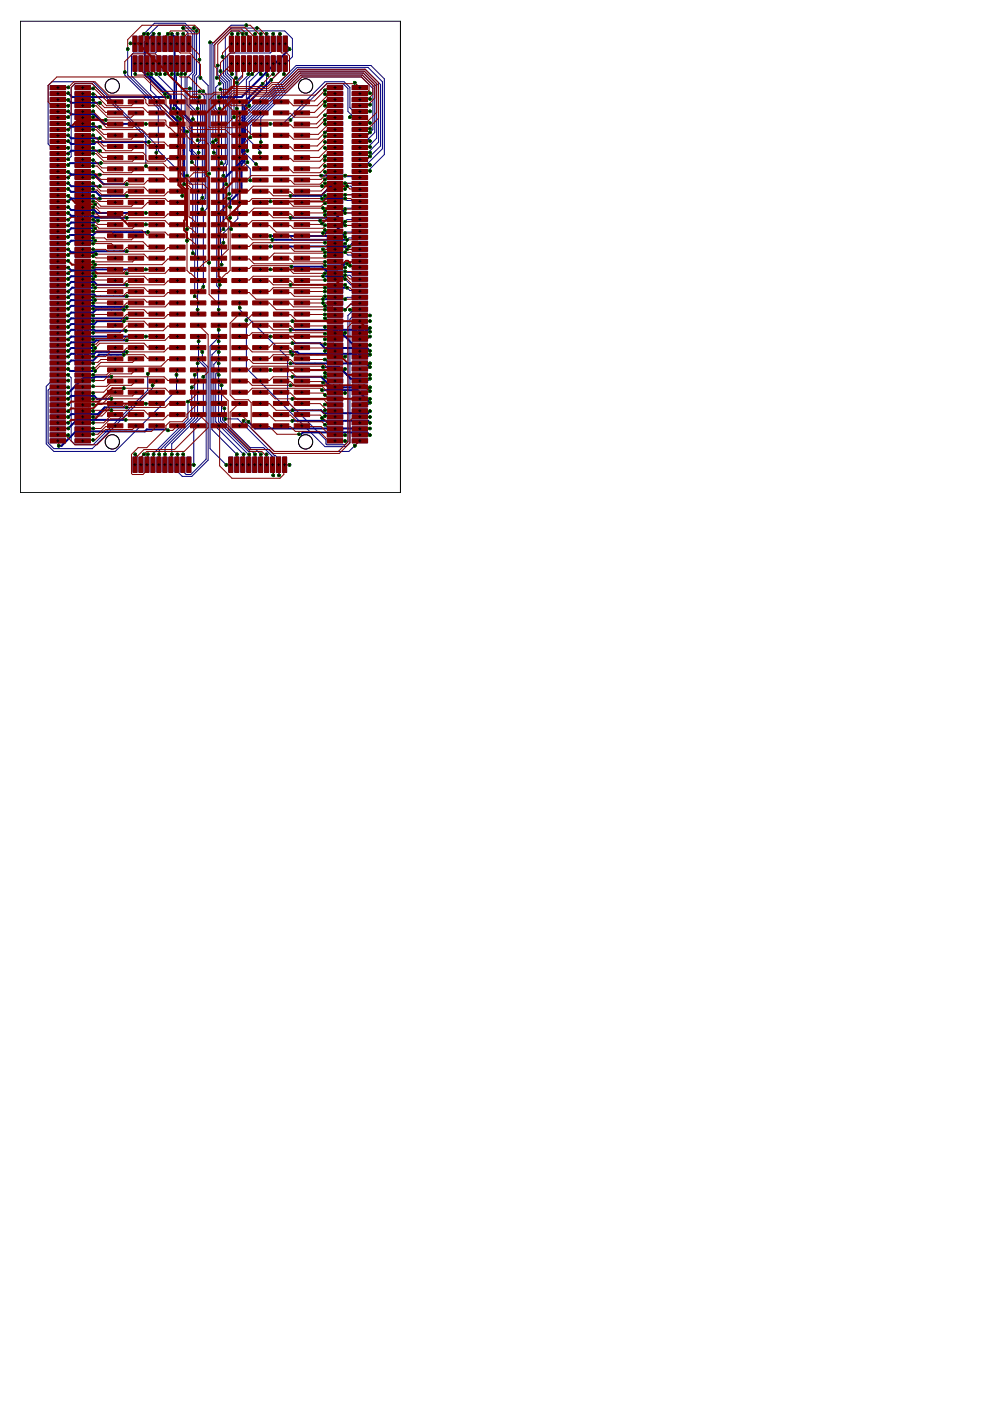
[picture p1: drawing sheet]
<svg xmlns="http://www.w3.org/2000/svg" width="210mm" height="297mm" viewBox="0 0 210 297" stroke-linecap="round" stroke-linejoin="round" font-family="sans-serif">
<g fill="none" stroke="#000" stroke-width=".21">
<path d="M12 18.6h.5M12 19.9h.5M12.3 18.3v.5M12.3 19.6v.5M17.3 18.6h.5M17.3 19.9h.5M17.5 18.3v.5M17.5 19.6v.5M28.4 9.3h.5M28.4 13.5h.5M28.6 9v.5M28.6 13.2v.5"/>
<path d="M29.6 9.3h.5M29.6 13.5h.5M29.9 9v.5M29.9 13.2v.5M30.9 9.3h.5M30.9 13.5h.5M31.2 9v.5M31.2 13.2v.5M32.2 9.3h.5M32.2 13.5h.5M32.4 9v.5M32.4 13.2v.5"/>
<path d="M33.4 9.3h.6M33.4 13.5h.6M33.7 9v.5M33.7 13.2v.5M34.7 9.3h.5M34.7 13.5h.5M35 9v.5M35 13.2v.5M36 9.3h.5M36 13.5h.5M36.2 9v.5M36.2 13.2v.5"/>
<path d="M37.3 9.3h.5M37.3 13.5h.5M37.5 9v.5M37.5 13.2v.5M38.5 9.3h.5M38.5 13.5h.5M38.8 9v.5M38.8 13.2v.5M39.8 9.3h.5M39.8 13.5h.5M40 9v.5M40 13.2v.5"/>
<path d="M48.8 9.3h.5M48.8 13.5h.5M49.1 9v.5M49.1 13.2v.5M50.1 9.3h.5M50.1 13.5h.5M50.3 9v.5M50.3 13.2v.5M51.4 9.3h.5M51.4 13.5h.5M51.6 9v.5M51.6 13.2v.5"/>
<path d="M52.6 9.3h.5M52.6 13.5h.5M52.9 9v.5M52.9 13.2v.5M53.9 9.3h.5M53.9 13.5h.5M54.1 9v.5M54.1 13.2v.5M55.1 9.3h.5M55.1 13.5h.5M55.4 9v.5M55.4 13.2v.5"/>
<path d="M56.4 9.3h.5M56.4 13.5h.5M56.7 9v.5M56.7 13.2v.5M57.7 9.3h.5M57.7 13.5h.5M57.9 9v.5M57.9 13.2v.5M58.9 9.3h.6M58.9 13.5h.6M59.2 9v.5M59.2 13.2v.5"/>
<path d="M60.2 9.3h.5M60.2 13.5h.5M60.5 9v.5M60.5 13.2v.5M70.8 18.6h.5M70.8 19.9h.5M71 18.3v.5M71 19.6v.5M76.1 18.6h.5M76.1 19.9h.5M76.3 18.3v.5M76.3 19.6v.5"/>
<path d="M12 21.1h.5M12 22.4h.5M12 23.7h.5M12 24.9h.5M12 26.2h.5M12 27.5h.5M12 28.7h.5M12 30h.5M12 31.3h.5M12 32.6h.5M12 33.8h.5M12 35.1h.5"/>
<path d="M12 36.3h.5M12 37.6h.5M12 38.9h.5M12.3 20.9v.5M12.3 22.1v.5M12.3 23.4v.5M12.3 24.7v.5M12.3 26v.5M12.3 27.2v.5M12.3 28.5v.5M12.3 29.8v.5M12.3 31v.5"/>
<path d="M12.3 32.3v.5M12.3 33.5v.6M12.3 34.8v.5M12.3 36.1v.5M12.3 37.4v.5M12.3 38.6v.5M12.3 39.9v.5M17.3 21.1h.5M17.3 22.4h.5M17.3 23.7h.5M17.3 24.9h.5M17.3 26.2h.5"/>
<path d="M17.3 27.5h.5M17.3 28.7h.5M17.3 30h.5M17.3 31.3h.5M17.3 32.6h.5M17.3 33.8h.5M17.3 35.1h.5M17.3 36.3h.5M17.3 37.6h.5M17.3 38.9h.5M17.5 20.9v.5M17.5 22.1v.5"/>
<path d="M17.5 23.4v.5M17.5 24.7v.5M17.5 26v.5M17.5 27.2v.5M17.5 28.5v.5M17.5 29.8v.5M17.5 31v.5M17.5 32.3v.5M17.5 33.5v.6M17.5 34.8v.5M17.5 36.1v.5M17.5 37.4v.5"/>
<path d="M17.5 38.6v.5M17.5 39.9v.5M70.8 21.1h.5M70.8 22.4h.5M70.8 23.7h.5M70.8 24.9h.5M70.8 26.2h.5M70.8 27.5h.5M70.8 28.7h.5M70.8 30h.5M70.8 31.3h.5M70.8 32.6h.5"/>
<path d="M70.8 33.8h.5M70.8 35.1h.5M70.8 36.3h.5M70.8 37.6h.5M70.8 38.9h.5M71 20.9v.5M71 22.1v.5M71 23.4v.5M71 24.7v.5M71 26v.5M71 27.2v.5M71 28.5v.5"/>
<path d="M71 29.8v.5M71 31v.5M71 32.3v.5M71 33.5v.6M71 34.8v.5M71 36.1v.5M71 37.4v.5M71 38.6v.5M71 39.9v.5M76.1 21.1h.5M76.1 22.4h.5M76.1 23.7h.5"/>
<path d="M76.1 24.9h.5M76.1 26.2h.5M76.1 27.5h.5M76.1 28.7h.5M76.1 30h.5M76.1 31.3h.5M76.1 32.6h.5M76.1 33.8h.5M76.1 35.1h.5M76.1 36.3h.5M76.1 37.6h.5M76.1 38.9h.5"/>
<path d="M76.3 20.9v.5M76.3 22.1v.5M76.3 23.4v.5M76.3 24.7v.5M76.3 26v.5M76.3 27.2v.5M76.3 28.5v.5M76.3 29.8v.5M76.3 31v.5M76.3 32.3v.5M76.3 33.5v.6M76.3 34.8v.5"/>
<path d="M76.3 36.1v.5M76.3 37.4v.5M76.3 38.6v.5M76.3 39.9v.5M12 40.2h.5M12 41.4h.5M12 42.7h.5M12 44h.5M12 45.2h.5M12 46.5h.5M12 47.8h.5M12 49h.5"/>
<path d="M12 50.3h.5M12 51.6h.5M12 52.9h.5M12 54.1h.5M12 55.4h.5M12 56.7h.5M12 57.9h.5M12 59.2h.5M12.3 41.2v.5M12.3 42.4v.5M12.3 43.7v.5M12.3 45v.5"/>
<path d="M12.3 46.2v.6M12.3 47.5v.5M12.3 48.8v.5M12.3 50.1v.5M12.3 51.3v.5M12.3 52.6v.5M12.3 53.9v.5M12.3 55.1v.5M12.3 56.4v.5M12.3 57.7v.5M12.3 58.9v.6M17.3 40.2h.5"/>
<path d="M17.3 41.4h.5M17.3 42.7h.5M17.3 44h.5M17.3 45.2h.5M17.3 46.5h.5M17.3 47.8h.5M17.3 49h.5M17.3 50.3h.5M17.3 51.6h.5M17.3 52.9h.5M17.3 54.1h.5M17.3 55.4h.5"/>
<path d="M17.3 56.7h.5M17.3 57.9h.5M17.3 59.2h.5M17.5 41.2v.5M17.5 42.4v.5M17.5 43.7v.5M17.5 45v.5M17.5 46.2v.6M17.5 47.5v.5M17.5 48.8v.5M17.5 50.1v.5M17.5 51.3v.5"/>
<path d="M17.5 52.6v.5M17.5 53.9v.5M17.5 55.1v.5M17.5 56.4v.5M17.5 57.7v.5M17.5 58.9v.6M70.8 40.2h.5M70.8 41.4h.5M70.8 42.7h.5M70.8 44h.5M70.8 45.2h.5M70.8 46.5h.5"/>
<path d="M70.8 47.8h.5M70.8 49h.5M70.8 50.3h.5M70.8 51.6h.5M70.8 52.9h.5M70.8 54.1h.5M70.8 55.4h.5M70.8 56.7h.5M70.8 57.9h.5M70.8 59.2h.5M71 41.2v.5M71 42.4v.5"/>
<path d="M71 43.7v.5M71 45v.5M71 46.2v.6M71 47.5v.5M71 48.8v.5M71 50.1v.5M71 51.3v.5M71 52.6v.5M71 53.9v.5M71 55.1v.5M71 56.4v.5M71 57.7v.5"/>
<path d="M71 58.9v.6M76.1 40.2h.5M76.1 41.4h.5M76.1 42.7h.5M76.1 44h.5M76.1 45.2h.5M76.1 46.5h.5M76.1 47.8h.5M76.1 49h.5M76.1 50.3h.5M76.1 51.6h.5M76.1 52.9h.5"/>
<path d="M76.1 54.1h.5M76.1 55.4h.5M76.1 56.7h.5M76.1 57.9h.5M76.1 59.2h.5M76.3 41.2v.5M76.3 42.4v.5M76.3 43.7v.5M76.3 45v.5M76.3 46.2v.6M76.3 47.5v.5M76.3 48.8v.5"/>
<path d="M76.3 50.1v.5M76.3 51.3v.5M76.3 52.6v.5M76.3 53.9v.5M76.3 55.1v.5M76.3 56.4v.5M76.3 57.7v.5M76.3 58.9v.6M12 60.5h.5M12 61.7h.5M12 63h.5M12 64.3h.5"/>
<path d="M12 65.6h.5M12 66.8h.5M12 68.1h.5M12 69.4h.5M12 70.6h.5M12 71.9h.5M12 73.2h.5M12 74.4h.5M12 75.7h.5M12 77h.5M12 78.2h.5M12 79.5h.5"/>
<path d="M12.3 60.2v.5M12.3 61.5v.5M12.3 62.8v.5M12.3 64v.5M12.3 65.3v.5M12.3 66.6v.5M12.3 67.8v.5M12.3 69.1v.5M12.3 70.4v.5M12.3 71.6v.6M12.3 72.9v.5M12.3 74.2v.5"/>
<path d="M12.3 75.4v.5M12.3 76.7v.5M12.3 78v.5M12.3 79.2v.6M17.3 60.5h.5M17.3 61.7h.5M17.3 63h.5M17.3 64.3h.5M17.3 65.6h.5M17.3 66.8h.5M17.3 68.1h.5M17.3 69.4h.5"/>
<path d="M17.3 70.6h.5M17.3 71.9h.5M17.3 73.2h.5M17.3 74.4h.5M17.3 75.7h.5M17.3 77h.5M17.3 78.2h.5M17.3 79.5h.5M17.5 60.2v.5M17.5 61.5v.5M17.5 62.8v.5M17.5 64v.5"/>
<path d="M17.5 65.3v.5M17.5 66.6v.5M17.5 67.8v.5M17.5 69.1v.5M17.5 70.4v.5M17.5 71.6v.6M17.5 72.9v.5M17.5 74.2v.5M17.5 75.4v.5M17.5 76.7v.5M17.5 78v.5M17.5 79.2v.6"/>
<path d="M70.8 60.5h.5M70.8 61.7h.5M70.8 63h.5M70.8 64.3h.5M70.8 65.6h.5M70.8 66.8h.5M70.8 68.1h.5M70.8 69.4h.5M70.8 70.6h.5M70.8 71.9h.5M70.8 73.2h.5M70.8 74.4h.5"/>
<path d="M70.8 75.7h.5M70.8 77h.5M70.8 78.2h.5M70.8 79.5h.5M71 60.2v.5M71 61.5v.5M71 62.8v.5M71 64v.5M71 65.3v.5M71 66.6v.5M71 67.8v.5M71 69.1v.5"/>
<path d="M71 70.4v.5M71 71.6v.6M71 72.9v.5M71 74.2v.5M71 75.4v.5M71 76.7v.5M71 78v.5M71 79.2v.6M76.1 60.5h.5M76.1 61.7h.5M76.1 63h.5M76.1 64.3h.5"/>
<path d="M76.1 65.6h.5M76.1 66.8h.5M76.1 68.1h.5M76.1 69.4h.5M76.1 70.6h.5M76.1 71.9h.5M76.1 73.2h.5M76.1 74.4h.5M76.1 75.7h.5M76.1 77h.5M76.1 78.2h.5M76.1 79.5h.5"/>
<path d="M76.3 60.2v.5M76.3 61.5v.5M76.3 62.8v.5M76.3 64v.5M76.3 65.3v.5M76.3 66.6v.5M76.3 67.8v.5M76.3 69.1v.5M76.3 70.4v.5M76.3 71.6v.6M76.3 72.9v.5M76.3 74.2v.5"/>
<path d="M76.3 75.4v.5M76.3 76.7v.5M76.3 78v.5M76.3 79.2v.6M12 80.8h.5M12 82h.5M12 83.3h.5M12 84.6h.5M12 85.9h.5M12 87.1h.5M12 88.4h.5M12 89.7h.5"/>
<path d="M12 90.9h.5M12 92.2h.5M12 93.5h.5M12.3 80.5v.5M12.3 81.8v.5M12.3 83.1v.5M12.3 84.3v.5M12.3 85.6v.5M12.3 86.9v.5M12.3 88.1v.5M12.3 89.4v.5M12.3 90.7v.5"/>
<path d="M12.3 91.9v.6M12.3 93.2v.5M17.3 80.8h.5M17.3 82h.5M17.3 83.3h.5M17.3 84.6h.5M17.3 85.9h.5M17.3 87.1h.5M17.3 88.4h.5M17.3 89.7h.5M17.3 90.9h.5M17.3 92.2h.5"/>
<path d="M17.3 93.5h.5M17.5 80.5v.5M17.5 81.8v.5M17.5 83.1v.5M17.5 84.3v.5M17.5 85.6v.5M17.5 86.9v.5M17.5 88.1v.5M17.5 89.4v.5M17.5 90.7v.5M17.5 91.9v.6M17.5 93.2v.5"/>
<path d="M28.4 98.5h.5M28.6 98.3v.5M29.6 98.5h.5M29.9 98.3v.5M30.9 98.5h.5M31.2 98.3v.5M32.2 98.5h.5M32.4 98.3v.5M33.4 98.5h.6M33.7 98.3v.5M34.7 98.5h.5M35 98.3v.5"/>
<path d="M36 98.5h.5M36.2 98.3v.5M37.3 98.5h.5M37.5 98.3v.5M38.5 98.5h.5M38.8 98.3v.5M39.8 98.5h.5M40 98.3v.5M48.7 98.5h.5M48.9 98.3v.5M50 98.5h.5M50.2 98.3v.5"/>
<path d="M51.2 98.5h.5M51.5 98.3v.5M52.5 98.5h.5M52.7 98.3v.5M53.8 98.5h.5M54 98.3v.5M55 98.5h.5M55.3 98.3v.5M56.3 98.5h.5M56.5 98.3v.5M57.6 98.5h.5M57.8 98.3v.5"/>
<path d="M58.8 98.5h.5M59.1 98.3v.5M60.1 98.5h.5M60.3 98.3v.5M70.8 80.8h.5M70.8 82h.5M70.8 83.3h.5M70.8 84.6h.5M70.8 85.9h.5M70.8 87.1h.5M70.8 88.4h.5M70.8 89.7h.5"/>
<path d="M70.8 90.9h.5M70.8 92.2h.5M70.8 93.5h.5M71 80.5v.5M71 81.8v.5M71 83.1v.5M71 84.3v.5M71 85.6v.5M71 86.9v.5M71 88.1v.5M71 89.4v.5M71 90.7v.5"/>
<path d="M71 91.9v.6M71 93.2v.5M76.1 80.8h.5M76.1 82h.5M76.1 83.3h.5M76.1 84.6h.5M76.1 85.9h.5M76.1 87.1h.5M76.1 88.4h.5M76.1 89.7h.5M76.1 90.9h.5M76.1 92.2h.5"/>
<path d="M76.1 93.5h.5M76.3 80.5v.5M76.3 81.8v.5M76.3 83.1v.5M76.3 84.3v.5M76.3 85.6v.5M76.3 86.9v.5M76.3 88.1v.5M76.3 89.4v.5M76.3 90.7v.5M76.3 91.9v.6M76.3 93.2v.5"/>
</g>
<g fill="#000080" stroke="#000080" stroke-width=".21">
<path d="M10.7 18.2h3.2v.8h-3.2z" fill-rule="evenodd"/>
<path d="M10.7 19.4h3.2v.8l-3.2 .1z" fill-rule="evenodd"/>
<path d="M10.7 20.7h3.2v.8h-3.2z" fill-rule="evenodd"/>
<path d="M10.7 22h3.2v.8h-3.2z" fill-rule="evenodd"/>
<path d="M10.7 23.3l3.2-.1v.8l-3.2 .1z" fill-rule="evenodd"/>
<path d="M10.7 24.5h3.2v.8l-3.2 .1z" fill-rule="evenodd"/>
<path d="M10.7 25.8h3.2v.8h-3.2z" fill-rule="evenodd"/>
<path d="M10.7 27.1h3.2v.8h-3.2z" fill-rule="evenodd"/>
<path d="M10.7 28.3h3.2v.8l-3.2 .1z" fill-rule="evenodd"/>
<path d="M10.7 29.6h3.2v.8h-3.2z" fill-rule="evenodd"/>
<path d="M10.7 30.9h3.2v.8h-3.2z" fill-rule="evenodd"/>
<path d="M10.7 32.1h3.2v.8l-3.2 .1z" fill-rule="evenodd"/>
<path d="M10.7 33.4h3.2v.8h-3.2z" fill-rule="evenodd"/>
<path d="M10.7 34.7l3.2-.1v.9h-3.2z" fill-rule="evenodd"/>
<path d="M10.7 35.9h3.2v.8l-3.2 .1z" fill-rule="evenodd"/>
<path d="M10.7 37.2h3.2v.8h-3.2z" fill-rule="evenodd"/>
<path d="M10.7 38.5h3.2v.8h-3.2z" fill-rule="evenodd"/>
<path d="M10.7 39.7h3.2v.8l-3.2 .1z" fill-rule="evenodd"/>
<path d="M10.7 41h3.2v.8h-3.2z" fill-rule="evenodd"/>
<path d="M10.7 42.3h3.2v.8h-3.2z" fill-rule="evenodd"/>
<path d="M10.7 43.6l3.2-.1v.8l-3.2 .1z" fill-rule="evenodd"/>
<path d="M10.7 44.8h3.2v.8l-3.2 .1z" fill-rule="evenodd"/>
<path d="M10.7 46.1h3.2v.8h-3.2z" fill-rule="evenodd"/>
<path d="M10.7 47.4l3.2-.1v.9h-3.2z" fill-rule="evenodd"/>
<path d="M10.7 48.6h3.2v.8l-3.2 .1z" fill-rule="evenodd"/>
<path d="M10.7 49.9h3.2v.8h-3.2z" fill-rule="evenodd"/>
<path d="M10.7 51.2h3.2v.8h-3.2z" fill-rule="evenodd"/>
<path d="M10.7 52.4h3.2v.8l-3.2 .1z" fill-rule="evenodd"/>
<path d="M10.7 53.7h3.2v.8h-3.2z" fill-rule="evenodd"/>
<path d="M10.7 55h3.2v.8h-3.2z" fill-rule="evenodd"/>
<path d="M10.7 56.3l3.2-.1v.8l-3.2 .1z" fill-rule="evenodd"/>
<path d="M10.7 57.5h3.2v.8l-3.2 .1z" fill-rule="evenodd"/>
<path d="M10.7 58.8h3.2v.8h-3.2z" fill-rule="evenodd"/>
<path d="M10.7 60.1l3.2-.1v.9h-3.2z" fill-rule="evenodd"/>
<path d="M10.7 61.3h3.2v.8l-3.2 .1z" fill-rule="evenodd"/>
<path d="M10.7 62.6h3.2v.8h-3.2z" fill-rule="evenodd"/>
<path d="M10.7 63.9h3.2v.8h-3.2z" fill-rule="evenodd"/>
<path d="M10.7 65.1h3.2v.8l-3.2 .1z" fill-rule="evenodd"/>
<path d="M10.7 66.4h3.2v.8h-3.2z" fill-rule="evenodd"/>
<path d="M10.7 67.7h3.2v.8h-3.2z" fill-rule="evenodd"/>
<path d="M10.7 69l3.2-.1v.8l-3.2 .1z" fill-rule="evenodd"/>
<path d="M10.7 70.2h3.2v.8l-3.2 .1z" fill-rule="evenodd"/>
<path d="M10.7 71.5h3.2v.8h-3.2z" fill-rule="evenodd"/>
<path d="M10.7 72.8l3.2-.1v.9h-3.2z" fill-rule="evenodd"/>
<path d="M10.7 74h3.2v.8l-3.2 .1z" fill-rule="evenodd"/>
<path d="M10.7 75.3h3.2v.8h-3.2z" fill-rule="evenodd"/>
<path d="M10.7 76.5h3.2v.8l-3.2 .1z" fill-rule="evenodd"/>
<path d="M10.7 77.8h3.2v.8l-3.2 .1z" fill-rule="evenodd"/>
<path d="M10.7 79.1h3.2v.8h-3.2z" fill-rule="evenodd"/>
<path d="M10.7 80.4l3.2-.1v.9h-3.2z" fill-rule="evenodd"/>
<path d="M10.7 81.6h3.2v.8l-3.2 .1z" fill-rule="evenodd"/>
<path d="M10.7 82.9h3.2v.8h-3.2z" fill-rule="evenodd"/>
<path d="M10.7 84.2h3.2v.8h-3.2z" fill-rule="evenodd"/>
<path d="M10.7 85.4h3.2v.8l-3.2 .1z" fill-rule="evenodd"/>
<path d="M10.7 86.7h3.2v.8h-3.2z" fill-rule="evenodd"/>
<path d="M10.7 88h3.2v.8h-3.2z" fill-rule="evenodd"/>
<path d="M10.7 89.2h3.2v.8l-3.2 .1z" fill-rule="evenodd"/>
<path d="M10.7 90.5h3.2v.8l-3.2 .1z" fill-rule="evenodd"/>
<path d="M10.7 91.8h3.2v.8h-3.2z" fill-rule="evenodd"/>
<path d="M10.7 93.1l3.2-.1v.9h-3.2z" fill-rule="evenodd"/>
<path d="M15.9 18.2h3.2l.1 .8h-3.3z" fill-rule="evenodd"/>
<path d="M15.9 19.4h3.2l.1 .8-3.3 .1z" fill-rule="evenodd"/>
<path d="M15.9 20.7h3.2l.1 .8h-3.3z" fill-rule="evenodd"/>
<path d="M15.9 22h3.2l.1 .8h-3.3z" fill-rule="evenodd"/>
<path d="M15.9 23.3l3.2-.1 .1 .8-3.3 .1z" fill-rule="evenodd"/>
<path d="M15.9 24.5h3.2l.1 .8-3.3 .1z" fill-rule="evenodd"/>
<path d="M15.9 25.8h3.2l.1 .8h-3.3z" fill-rule="evenodd"/>
<path d="M15.9 27.1h3.2l.1 .8h-3.3z" fill-rule="evenodd"/>
<path d="M15.9 28.3h3.2l.1 .8-3.3 .1z" fill-rule="evenodd"/>
<path d="M15.9 29.6h3.2l.1 .8h-3.3z" fill-rule="evenodd"/>
<path d="M15.9 30.9h3.2l.1 .8h-3.3z" fill-rule="evenodd"/>
<path d="M15.9 32.1h3.2l.1 .8-3.3 .1z" fill-rule="evenodd"/>
<path d="M15.9 33.4h3.2l.1 .8h-3.3z" fill-rule="evenodd"/>
<path d="M15.9 34.7l3.2-.1 .1 .9h-3.3z" fill-rule="evenodd"/>
<path d="M15.9 35.9h3.2l.1 .8-3.3 .1z" fill-rule="evenodd"/>
<path d="M15.9 37.2h3.2l.1 .8h-3.3z" fill-rule="evenodd"/>
<path d="M15.9 38.5h3.2l.1 .8h-3.3z" fill-rule="evenodd"/>
<path d="M15.9 39.7h3.2l.1 .8-3.3 .1z" fill-rule="evenodd"/>
<path d="M15.9 41h3.2l.1 .8h-3.3z" fill-rule="evenodd"/>
<path d="M15.9 42.3h3.2l.1 .8h-3.3z" fill-rule="evenodd"/>
<path d="M15.9 43.6l3.2-.1 .1 .8-3.3 .1z" fill-rule="evenodd"/>
<path d="M15.9 44.8h3.2l.1 .8-3.3 .1z" fill-rule="evenodd"/>
<path d="M15.9 46.1h3.2l.1 .8h-3.3z" fill-rule="evenodd"/>
<path d="M15.9 47.4l3.2-.1 .1 .9h-3.3z" fill-rule="evenodd"/>
<path d="M15.9 48.6h3.2l.1 .8-3.3 .1z" fill-rule="evenodd"/>
<path d="M15.9 49.9h3.2l.1 .8h-3.3z" fill-rule="evenodd"/>
<path d="M15.9 51.2h3.2l.1 .8h-3.3z" fill-rule="evenodd"/>
<path d="M15.9 52.4h3.2l.1 .8-3.3 .1z" fill-rule="evenodd"/>
<path d="M15.9 53.7h3.2l.1 .8h-3.3z" fill-rule="evenodd"/>
<path d="M15.9 55h3.2l.1 .8h-3.3z" fill-rule="evenodd"/>
<path d="M15.9 56.3l3.2-.1 .1 .8-3.3 .1z" fill-rule="evenodd"/>
<path d="M15.9 57.5h3.2l.1 .8-3.3 .1z" fill-rule="evenodd"/>
<path d="M15.9 58.8h3.2l.1 .8h-3.3z" fill-rule="evenodd"/>
<path d="M15.9 60.1l3.2-.1 .1 .9h-3.3z" fill-rule="evenodd"/>
<path d="M15.9 61.3h3.2l.1 .8-3.3 .1z" fill-rule="evenodd"/>
<path d="M15.9 62.6h3.2l.1 .8h-3.3z" fill-rule="evenodd"/>
<path d="M15.9 63.9h3.2l.1 .8h-3.3z" fill-rule="evenodd"/>
<path d="M15.9 65.1h3.2l.1 .8-3.3 .1z" fill-rule="evenodd"/>
<path d="M15.9 66.4h3.2l.1 .8h-3.3z" fill-rule="evenodd"/>
<path d="M15.9 67.7h3.2l.1 .8h-3.3z" fill-rule="evenodd"/>
<path d="M15.9 69l3.2-.1 .1 .8-3.3 .1z" fill-rule="evenodd"/>
<path d="M15.9 70.2h3.2l.1 .8-3.3 .1z" fill-rule="evenodd"/>
<path d="M15.9 71.5h3.2l.1 .8h-3.3z" fill-rule="evenodd"/>
<path d="M15.9 72.8l3.2-.1 .1 .9h-3.3z" fill-rule="evenodd"/>
<path d="M15.9 74h3.2l.1 .8-3.3 .1z" fill-rule="evenodd"/>
<path d="M15.9 75.3h3.2l.1 .8h-3.3z" fill-rule="evenodd"/>
<path d="M15.9 76.5h3.2l.1 .8-3.3 .1z" fill-rule="evenodd"/>
<path d="M15.9 77.8h3.2l.1 .8-3.3 .1z" fill-rule="evenodd"/>
<path d="M15.9 79.1h3.2l.1 .8h-3.3z" fill-rule="evenodd"/>
<path d="M15.9 80.4l3.2-.1 .1 .9h-3.3z" fill-rule="evenodd"/>
<path d="M15.9 81.6h3.2l.1 .8-3.3 .1z" fill-rule="evenodd"/>
<path d="M15.9 82.9h3.2l.1 .8h-3.3z" fill-rule="evenodd"/>
<path d="M15.9 84.2h3.2l.1 .8h-3.3z" fill-rule="evenodd"/>
<path d="M15.9 85.4h3.2l.1 .8-3.3 .1z" fill-rule="evenodd"/>
<path d="M15.9 86.7h3.2l.1 .8h-3.3z" fill-rule="evenodd"/>
<path d="M15.9 88h3.2l.1 .8h-3.3z" fill-rule="evenodd"/>
<path d="M15.9 89.2h3.2l.1 .8-3.3 .1z" fill-rule="evenodd"/>
<path d="M15.9 90.5h3.2l.1 .8-3.3 .1z" fill-rule="evenodd"/>
<path d="M15.9 91.8h3.2l.1 .8h-3.3z" fill-rule="evenodd"/>
<path d="M15.9 93.1l3.2-.1 .1 .9h-3.3z" fill-rule="evenodd"/>
<path d="M69.4 18.2h3.2l.1 .8h-3.3z" fill-rule="evenodd"/>
<path d="M69.4 19.4h3.2l.1 .8-3.3 .1z" fill-rule="evenodd"/>
<path d="M69.4 20.7h3.2l.1 .8h-3.3z" fill-rule="evenodd"/>
<path d="M69.4 22h3.2l.1 .8h-3.3z" fill-rule="evenodd"/>
<path d="M69.4 23.3l3.2-.1 .1 .8-3.3 .1z" fill-rule="evenodd"/>
<path d="M69.4 24.5h3.2l.1 .8-3.3 .1z" fill-rule="evenodd"/>
<path d="M69.4 25.8h3.2l.1 .8h-3.3z" fill-rule="evenodd"/>
<path d="M69.4 27.1h3.2l.1 .8h-3.3z" fill-rule="evenodd"/>
<path d="M69.4 28.3h3.2l.1 .8-3.3 .1z" fill-rule="evenodd"/>
<path d="M69.4 29.6h3.2l.1 .8h-3.3z" fill-rule="evenodd"/>
<path d="M69.4 30.9h3.2l.1 .8h-3.3z" fill-rule="evenodd"/>
<path d="M69.4 32.1h3.2l.1 .8-3.3 .1z" fill-rule="evenodd"/>
<path d="M69.4 33.4h3.2l.1 .8h-3.3z" fill-rule="evenodd"/>
<path d="M69.4 34.7l3.2-.1 .1 .9h-3.3z" fill-rule="evenodd"/>
<path d="M69.4 35.9h3.2l.1 .8-3.3 .1z" fill-rule="evenodd"/>
<path d="M69.4 37.2h3.2l.1 .8h-3.3z" fill-rule="evenodd"/>
<path d="M69.4 38.5h3.2l.1 .8h-3.3z" fill-rule="evenodd"/>
<path d="M69.4 39.7h3.2l.1 .8-3.3 .1z" fill-rule="evenodd"/>
<path d="M69.4 41h3.2l.1 .8h-3.3z" fill-rule="evenodd"/>
<path d="M69.4 42.3h3.2l.1 .8h-3.3z" fill-rule="evenodd"/>
<path d="M69.4 43.6l3.2-.1 .1 .8-3.3 .1z" fill-rule="evenodd"/>
<path d="M69.4 44.8h3.2l.1 .8-3.3 .1z" fill-rule="evenodd"/>
<path d="M69.4 46.1h3.2l.1 .8h-3.3z" fill-rule="evenodd"/>
<path d="M69.4 47.4l3.2-.1 .1 .9h-3.3z" fill-rule="evenodd"/>
<path d="M69.4 48.6h3.2l.1 .8-3.3 .1z" fill-rule="evenodd"/>
<path d="M69.4 49.9h3.2l.1 .8h-3.3z" fill-rule="evenodd"/>
<path d="M69.4 51.2h3.2l.1 .8h-3.3z" fill-rule="evenodd"/>
<path d="M69.4 52.4h3.2l.1 .8-3.3 .1z" fill-rule="evenodd"/>
<path d="M69.4 53.7h3.2l.1 .8h-3.3z" fill-rule="evenodd"/>
<path d="M69.4 55h3.2l.1 .8h-3.3z" fill-rule="evenodd"/>
<path d="M69.4 56.3l3.2-.1 .1 .8-3.3 .1z" fill-rule="evenodd"/>
<path d="M69.4 57.5h3.2l.1 .8-3.3 .1z" fill-rule="evenodd"/>
<path d="M69.4 58.8h3.2l.1 .8h-3.3z" fill-rule="evenodd"/>
<path d="M69.4 60.1l3.2-.1 .1 .9h-3.3z" fill-rule="evenodd"/>
<path d="M69.4 61.3h3.2l.1 .8-3.3 .1z" fill-rule="evenodd"/>
<path d="M69.4 62.6h3.2l.1 .8h-3.3z" fill-rule="evenodd"/>
<path d="M69.4 63.9h3.2l.1 .8h-3.3z" fill-rule="evenodd"/>
<path d="M69.4 65.1h3.2l.1 .8-3.3 .1z" fill-rule="evenodd"/>
<path d="M69.4 66.4h3.2l.1 .8h-3.3z" fill-rule="evenodd"/>
<path d="M69.4 67.7h3.2l.1 .8h-3.3z" fill-rule="evenodd"/>
<path d="M69.4 69l3.2-.1 .1 .8-3.3 .1z" fill-rule="evenodd"/>
<path d="M69.4 70.2h3.2l.1 .8-3.3 .1z" fill-rule="evenodd"/>
<path d="M69.4 71.5h3.2l.1 .8h-3.3z" fill-rule="evenodd"/>
<path d="M69.4 72.8l3.2-.1 .1 .9h-3.3z" fill-rule="evenodd"/>
<path d="M69.4 74h3.2l.1 .8-3.3 .1z" fill-rule="evenodd"/>
<path d="M69.4 75.3h3.2l.1 .8h-3.3z" fill-rule="evenodd"/>
<path d="M69.4 76.5h3.2l.1 .8-3.3 .1z" fill-rule="evenodd"/>
<path d="M69.4 77.8h3.2l.1 .8-3.3 .1z" fill-rule="evenodd"/>
<path d="M69.4 79.1h3.2l.1 .8h-3.3z" fill-rule="evenodd"/>
<path d="M69.4 80.4l3.2-.1 .1 .9h-3.3z" fill-rule="evenodd"/>
<path d="M69.4 81.6h3.2l.1 .8-3.3 .1z" fill-rule="evenodd"/>
<path d="M69.4 82.9h3.2l.1 .8h-3.3z" fill-rule="evenodd"/>
<path d="M69.4 84.2h3.2l.1 .8h-3.3z" fill-rule="evenodd"/>
<path d="M69.4 85.4h3.2l.1 .8-3.3 .1z" fill-rule="evenodd"/>
<path d="M69.4 86.7h3.2l.1 .8h-3.3z" fill-rule="evenodd"/>
<path d="M69.4 88h3.2l.1 .8h-3.3z" fill-rule="evenodd"/>
<path d="M69.4 89.2h3.2l.1 .8-3.3 .1z" fill-rule="evenodd"/>
<path d="M69.4 90.5h3.2l.1 .8-3.3 .1z" fill-rule="evenodd"/>
<path d="M69.4 91.8h3.2l.1 .8h-3.3z" fill-rule="evenodd"/>
<path d="M69.4 93.1l3.2-.1 .1 .9h-3.3z" fill-rule="evenodd"/>
<path d="M74.7 18.2h3.2v.8h-3.2z" fill-rule="evenodd"/>
<path d="M74.7 19.4h3.2v.8l-3.2 .1z" fill-rule="evenodd"/>
<path d="M74.7 20.7h3.2v.8h-3.2z" fill-rule="evenodd"/>
<path d="M74.7 22h3.2v.8h-3.2z" fill-rule="evenodd"/>
<path d="M74.7 23.3l3.2-.1v.8l-3.2 .1z" fill-rule="evenodd"/>
<path d="M74.7 24.5h3.2v.8l-3.2 .1z" fill-rule="evenodd"/>
<path d="M74.7 25.8h3.2v.8h-3.2z" fill-rule="evenodd"/>
<path d="M74.7 27.1h3.2v.8h-3.2z" fill-rule="evenodd"/>
<path d="M74.7 28.3h3.2v.8l-3.2 .1z" fill-rule="evenodd"/>
<path d="M74.7 29.6h3.2v.8h-3.2z" fill-rule="evenodd"/>
<path d="M74.7 30.9h3.2v.8h-3.2z" fill-rule="evenodd"/>
<path d="M74.7 32.1h3.2v.8l-3.2 .1z" fill-rule="evenodd"/>
<path d="M74.7 33.4h3.2v.8h-3.2z" fill-rule="evenodd"/>
<path d="M74.7 34.7l3.2-.1v.9h-3.2z" fill-rule="evenodd"/>
<path d="M74.7 35.9h3.2v.8l-3.2 .1z" fill-rule="evenodd"/>
<path d="M74.7 37.2h3.2v.8h-3.2z" fill-rule="evenodd"/>
<path d="M74.7 38.5h3.2v.8h-3.2z" fill-rule="evenodd"/>
<path d="M74.7 39.7h3.2v.8l-3.2 .1z" fill-rule="evenodd"/>
<path d="M74.7 41h3.2v.8h-3.2z" fill-rule="evenodd"/>
<path d="M74.7 42.3h3.2v.8h-3.2z" fill-rule="evenodd"/>
<path d="M74.7 43.6l3.2-.1v.8l-3.2 .1z" fill-rule="evenodd"/>
<path d="M74.7 44.8h3.2v.8l-3.2 .1z" fill-rule="evenodd"/>
<path d="M74.7 46.1h3.2v.8h-3.2z" fill-rule="evenodd"/>
<path d="M74.7 47.4l3.2-.1v.9h-3.2z" fill-rule="evenodd"/>
<path d="M74.7 48.6h3.2v.8l-3.2 .1z" fill-rule="evenodd"/>
<path d="M74.7 49.9h3.2v.8h-3.2z" fill-rule="evenodd"/>
<path d="M74.7 51.2h3.2v.8h-3.2z" fill-rule="evenodd"/>
<path d="M74.7 52.4h3.2v.8l-3.2 .1z" fill-rule="evenodd"/>
<path d="M74.7 53.7h3.2v.8h-3.2z" fill-rule="evenodd"/>
<path d="M74.7 55h3.2v.8h-3.2z" fill-rule="evenodd"/>
<path d="M74.7 56.3l3.2-.1v.8l-3.2 .1z" fill-rule="evenodd"/>
<path d="M74.7 57.5h3.2v.8l-3.2 .1z" fill-rule="evenodd"/>
<path d="M74.7 58.8h3.2v.8h-3.2z" fill-rule="evenodd"/>
<path d="M74.7 60.1l3.2-.1v.9h-3.2z" fill-rule="evenodd"/>
<path d="M74.7 61.3h3.2v.8l-3.2 .1z" fill-rule="evenodd"/>
<path d="M74.7 62.6h3.2v.8h-3.2z" fill-rule="evenodd"/>
<path d="M74.7 63.9h3.2v.8h-3.2z" fill-rule="evenodd"/>
<path d="M74.7 65.1h3.2v.8l-3.2 .1z" fill-rule="evenodd"/>
<path d="M74.7 66.4h3.2v.8h-3.2z" fill-rule="evenodd"/>
<path d="M74.7 67.7h3.2v.8h-3.2z" fill-rule="evenodd"/>
<path d="M74.7 69l3.2-.1v.8l-3.2 .1z" fill-rule="evenodd"/>
<path d="M74.7 70.2h3.2v.8l-3.2 .1z" fill-rule="evenodd"/>
<path d="M74.7 71.5h3.2v.8h-3.2z" fill-rule="evenodd"/>
<path d="M74.7 72.8l3.2-.1v.9h-3.2z" fill-rule="evenodd"/>
<path d="M74.7 74h3.2v.8l-3.2 .1z" fill-rule="evenodd"/>
<path d="M74.7 75.3h3.2v.8h-3.2z" fill-rule="evenodd"/>
<path d="M74.7 76.5h3.2v.8l-3.2 .1z" fill-rule="evenodd"/>
<path d="M74.7 77.8h3.2v.8l-3.2 .1z" fill-rule="evenodd"/>
<path d="M74.7 79.1h3.2v.8h-3.2z" fill-rule="evenodd"/>
<path d="M74.7 80.4l3.2-.1v.9h-3.2z" fill-rule="evenodd"/>
<path d="M74.7 81.6h3.2v.8l-3.2 .1z" fill-rule="evenodd"/>
<path d="M74.7 82.9h3.2v.8h-3.2z" fill-rule="evenodd"/>
<path d="M74.7 84.2h3.2v.8h-3.2z" fill-rule="evenodd"/>
<path d="M74.7 85.4h3.2v.8l-3.2 .1z" fill-rule="evenodd"/>
<path d="M74.7 86.7h3.2v.8h-3.2z" fill-rule="evenodd"/>
<path d="M74.7 88h3.2v.8h-3.2z" fill-rule="evenodd"/>
<path d="M74.7 89.2h3.2v.8l-3.2 .1z" fill-rule="evenodd"/>
<path d="M74.7 90.5h3.2v.8l-3.2 .1z" fill-rule="evenodd"/>
<path d="M74.7 91.8h3.2v.8h-3.2z" fill-rule="evenodd"/>
<path d="M74.7 93.1l3.2-.1v.9h-3.2z" fill-rule="evenodd"/>
<path d="M28.2 7.7h.8v3.2h-.8z" fill-rule="evenodd"/>
<path d="M29.5 7.7h.8v3.2h-.8z" fill-rule="evenodd"/>
<path d="M30.7 7.7h.9l-.1 3.2h-.8z" fill-rule="evenodd"/>
<path d="M32 7.7h.9l-.1 3.2h-.8z" fill-rule="evenodd"/>
<path d="M33.3 7.7h.8v3.2h-.8z" fill-rule="evenodd"/>
<path d="M34.6 7.7h.8v3.2h-.9z" fill-rule="evenodd"/>
<path d="M35.8 7.7h.9l-.1 3.2h-.8z" fill-rule="evenodd"/>
<path d="M37.1 7.7h.8v3.2h-.8z" fill-rule="evenodd"/>
<path d="M38.4 7.7h.8v3.2h-.8z" fill-rule="evenodd"/>
<path d="M39.6 7.7h.9l-.1 3.2h-.8z" fill-rule="evenodd"/>
<path d="M28.2 11.9h.8v3.2h-.8z" fill-rule="evenodd"/>
<path d="M29.5 11.9h.8v3.2h-.8z" fill-rule="evenodd"/>
<path d="M30.7 11.9h.9l-.1 3.2h-.8z" fill-rule="evenodd"/>
<path d="M32 11.9h.9l-.1 3.2h-.8z" fill-rule="evenodd"/>
<path d="M33.3 11.9h.8v3.2h-.8z" fill-rule="evenodd"/>
<path d="M34.6 11.9h.8v3.2h-.9z" fill-rule="evenodd"/>
<path d="M35.8 11.9h.9l-.1 3.2h-.8z" fill-rule="evenodd"/>
<path d="M37.1 11.9h.8v3.2h-.8z" fill-rule="evenodd"/>
<path d="M38.4 11.9h.8v3.2h-.8z" fill-rule="evenodd"/>
<path d="M39.6 11.9h.9l-.1 3.2h-.8z" fill-rule="evenodd"/>
<path d="M48.7 7.7h.8l-.1 3.2h-.8z" fill-rule="evenodd"/>
<path d="M49.9 7.7h.9l-.1 3.2h-.8z" fill-rule="evenodd"/>
<path d="M51.2 7.7h.8v3.2h-.8z" fill-rule="evenodd"/>
<path d="M52.5 7.7h.8v3.2h-.8z" fill-rule="evenodd"/>
<path d="M53.7 7.7h.9l-.1 3.2h-.8z" fill-rule="evenodd"/>
<path d="M55 7.7h.8v3.2h-.8z" fill-rule="evenodd"/>
<path d="M56.3 7.7h.8l-.1 3.2h-.8z" fill-rule="evenodd"/>
<path d="M57.5 7.7h.9l-.1 3.2h-.8z" fill-rule="evenodd"/>
<path d="M58.8 7.7h.8v3.2h-.8z" fill-rule="evenodd"/>
<path d="M60.1 7.7h.8v3.2h-.9z" fill-rule="evenodd"/>
<path d="M48.7 11.9h.8l-.1 3.2h-.8z" fill-rule="evenodd"/>
<path d="M49.9 11.9h.9l-.1 3.2h-.8z" fill-rule="evenodd"/>
<path d="M51.2 11.9h.8v3.2h-.8z" fill-rule="evenodd"/>
<path d="M52.5 11.9h.8v3.2h-.8z" fill-rule="evenodd"/>
<path d="M53.7 11.9h.9l-.1 3.2h-.8z" fill-rule="evenodd"/>
<path d="M55 11.9h.8v3.2h-.8z" fill-rule="evenodd"/>
<path d="M56.3 11.9h.8l-.1 3.2h-.8z" fill-rule="evenodd"/>
<path d="M57.5 11.9h.9l-.1 3.2h-.8z" fill-rule="evenodd"/>
<path d="M58.8 11.9h.8v3.2h-.8z" fill-rule="evenodd"/>
<path d="M60.1 11.9h.8v3.2h-.9z" fill-rule="evenodd"/>
<path d="M28.2 96.9h.8v3.3l-.8-.1z" fill-rule="evenodd"/>
<path d="M29.5 96.9h.8v3.3l-.8-.1z" fill-rule="evenodd"/>
<path d="M30.7 96.9h.9l-.1 3.3-.8-.1z" fill-rule="evenodd"/>
<path d="M32 96.9h.9l-.1 3.3-.8-.1z" fill-rule="evenodd"/>
<path d="M33.3 96.9h.8v3.3l-.8-.1z" fill-rule="evenodd"/>
<path d="M34.6 96.9h.8v3.3l-.9-.1z" fill-rule="evenodd"/>
<path d="M35.8 96.9h.9l-.1 3.3-.8-.1z" fill-rule="evenodd"/>
<path d="M37.1 96.9h.8v3.3l-.8-.1z" fill-rule="evenodd"/>
<path d="M38.4 96.9h.8v3.3l-.8-.1z" fill-rule="evenodd"/>
<path d="M39.6 96.9h.9l-.1 3.3-.8-.1z" fill-rule="evenodd"/>
<path d="M48.5 96.9h.9l-.1 3.3-.8-.1z" fill-rule="evenodd"/>
<path d="M49.8 96.9h.8v3.3l-.8-.1z" fill-rule="evenodd"/>
<path d="M51.1 96.9h.8v3.3l-.8-.1z" fill-rule="evenodd"/>
<path d="M52.3 96.9h.9l-.1 3.3-.8-.1z" fill-rule="evenodd"/>
<path d="M53.6 96.9h.8v3.3l-.8-.1z" fill-rule="evenodd"/>
<path d="M54.9 96.9h.8v3.3l-.9-.1z" fill-rule="evenodd"/>
<path d="M56.1 96.9h.9l-.1 3.3-.8-.1z" fill-rule="evenodd"/>
<path d="M57.4 96.9h.8v3.3l-.8-.1z" fill-rule="evenodd"/>
<path d="M58.7 96.9h.8v3.3l-.8-.1z" fill-rule="evenodd"/>
<path d="M59.9 96.9h.9l-.1 3.3-.8-.1z" fill-rule="evenodd"/>
</g>
<g fill="none" stroke="#000080" stroke-width=".21">
<path d="M14.5 18.5l-2.2 .1M14.5 19.8l-2.2 .1M17.5 18.6l.2 .2h2M17.5 19.9l2.2 .1M26.5 15.3v.6l7.1 7.1v9l7.3 7.3v14.4M27.1 10.4v5.5l12.5 12.8v8.5M27.7 9.2l.9 .1M28.6 13.5l.1 2.2M29.9 9.3v-1.5l2.8-2.9h6.5l2.1 2.1v8.5l-.4 .4v5.3l1 1v.8M29.9 13.5v1.4l.8 .8h.6M31.2 13.5l.1 .2v1.2l.6 .6v3.7l5.7 5.6M31.3 7.2l.2 .2"/>
<path d="M31.5 7.4l-.2 .2v1.6l-.1 .1M31.5 7.4l2.1-2h5.5l1.8 1.8v8.1l-1.3 1.2v5.7l1.3 1.2v1.9M31.9 15.7h.2M32.4 13.5l.2 .2v1.4l4.2 4.3v3.6M32.6 7.2v2l-.2 .1M33.7 13.5l.1 2 .2 .2M33.8 7.2v2l-.2 .2v1.2l-.6 .6h-4.7l-.4 .4v4.5l11.7 11.8M35 13.5v2.2M35.6 7.2l-.6 .6v1.5M36.2 13.5l.2 .2v1.6l.2 .2M36.4 7.2v2l-.2 .1M36.6 15.5l.8 .8v7.5l.8 .8v.7"/>
<path d="M36.6 15.5l-.2 .2M37.5 13.5l.1 .2v2M37.6 7.2v2l-.1 .1M38.8 13.5l-.1 .2v1.8l-.3 .2v8.5l1.9 1.9v5.9l1.2 1.2v20.7l-.2 .2v8.7M38.8 7.2v2.1M38.8 5.9l1.1 1.1v2.2l.1 .1M40 13.5l-.1 .2v1.2l-.7 .6v8.9l1.5 1.5v5.8l1.2 1.3v32.7M40.3 18.8v3.4l1.6 1.6v5.9M41.1 5.9h.8l.4 .5v9.5l-.6 .6v4.3l1.2 1.2v19.9M41.7 6.6v9.1l-.4 .4v4.9l1.2 1.2v7.7l-.4 .4v2.1M42.3 19.4l1 1v16.8l.2 .2v4.7l-.6 .6v1.6M42.5 16.5l1.6 1.6v12.4l.2 .2v6.1"/>
<path d="M43.1 19.4l.6 .6v17l.2 .2v6.9l-.8 .9v15.8M44.5 9v21.3l.8 .8v1.3M46 16.5h.2l1.2 1.2v5.3l-.4 .4v11.2M46.2 13.9v2l1.6 1.6v17.1l-.4 .4v2.2M46.6 17.7l-.9 .8v4.5l.7 .6v6.3l-.4 .4v30.3l.4 .4v4.7M46.8 15.1v.8l1.4 1.4v17.5l-.2 .2v4.1M46.8 18.9l.2 .3v1.6l-.4 .4v1.8M47.2 12l.2 .3v3.6l1.2 1.2v24M49.1 13.5l.1 .2v2M49.2 7.2v2l-.1 .1M50.3 13.5l-.3 .4v2.6M50.4 7.2l-.1 2.1"/>
<path d="M51.4 7.2v2l.2 .1M51.6 13.5l-.2 .2v2.2l-1.2 1.2v.4M52.2 5.4h-3.2l-4.1 4v14l.2 .2v6.5M52.2 7.2l.7 .6v1.5M52.7 15.7h.2M52.9 15.7l-2.7 2.7v4.6M52.9 13.5v2.2M54.1 7.2v2.1M54.1 13.5v1.6l-1.9 1.8v6.1l-2.2 2.3v16.2l-3.2 3.2v6.9l.2 .3v4.2M54.5 5.9h-5.5l-3.7 3.7v13.6l.4 .4v6.1M54.9 15.3l.4 .4M55.3 7.2l.1 2.1"/>
<path d="M55.4 13.5l-.1 1.4-2.4 2.4v5.1M56.5 15.9h.2M56.5 7.2v2l.2 .1M56.7 13.5l-.2 .2v5.9l-6.1 6.1v20.7l-3 3v2.1M57.9 7.2v3.4l-.6 .6h-8.5l-.6 .7v3.6l1.4 1.4v7.9M57.9 13.5v2.2M59.2 13.5v1.8l-1.7 1.6M59.4 7.2v2l-.2 .1M60.2 15.7v-1.8l1.8-1.9v-3.8l-1.6-1.6h-11.4l-1.2 1.2v7.9l1.2 1.2v8.1l.2 .3v16.2l-.6 .6M60.5 9.3l.9 .9v.2M71 18.6l-.1 .2h-1.6l-.4 .4M71 19.9l-2.1 .1"/>
<path d="M75.2 17.5l1.1 1.1M78.4 19.8l-2.1 .1M12.3 21.1l2.2 .1M12.3 22.4h2.2M12.3 26.2l2.2 .1M12.3 27.5h2.2M12.3 32.6h2.2M12.3 33.8h2.2l.6-.6v-14.7l.8-.8h3.7l11.3 11.4v6.1M12.3 36.3l2.2 .1M12.3 37.6h2.2M14.5 23.6l-2.2 .1M14.5 24.8l-2.2 .1"/>
<path d="M14.5 28.7h-2.2M14.5 29.9l-2.2 .1M14.5 31.3h-2.1l-.2-.2h-1.4l-.6-.6v-12.4l.8-.8h8.7l13.4 13.4v1.7M14.5 35l-2.2 .1M14.5 38.9h-2.2M17.5 21.1l2.2 .1M17.5 22.4h2.2M17.5 26.2l2.2 .1M17.5 27.5h2.2M17.5 31.3h2.2M17.5 32.6h2.2M17.5 36.3l2.2 .1"/>
<path d="M17.5 37.6h2.2M17.5 33.8l.2 .2h2M17.5 35.1l.2 .1h2M19.7 23.6l-2.2 .1M19.7 24.8l-2.2 .1M19.7 28.7h-2.2M19.7 29.9l-2.2 .1M19.7 38.9h-2.2M52.5 34.4v-.8l-1.3-1.2v-6.3l11.8-11.8h15l3.1 3v14.2l-3.5 3.5-1.3 .1M52.5 32v-2.1l-.5-.4v-3l11.4-11.4h13.8l3.1 3v12l-2 2.1M53.1 29.1v-2.4l10.7-10.8h13l2.7 2.6v9.6l-1.5 1.4M68.9 38.9h2.1"/>
<path d="M71 21.1l-1.7 .1-.4 .4M71 22.4h-2.1M71 26.2l-2.1 .1M71 27.5h-1.5l-.6 .6M71 31.3h-2.1M71 32.6h-1.5l-.6 .6M71 36.3l-2.1 .1M71 37.6h-1.7l-.4 .4M71 33.8l-.1 .2h-2M71 35.1l-.1 .1h-2M71 23.7l-.1 .1h-1.4l-.6 .6M71 24.9l-1.7 .1-.4 .4"/>
<path d="M71 28.7l-.1 .2h-2M71 30l-2.1 .1M73.2 38.9h3.1M73.2 37.2l.2 .2h2.8l.1 .2M73.6 39.5h.8l.6 .6 1.3 .1M74.6 24.4l-.4 .4M76.3 24.9l-1.3-.1-1.2-1.2v-4.8l-1.1-1.1h-3.4l-7.7 7.7M76.3 28.7h1.5l1.3-1.2v-8.7l-2.5-2.5h-12.6l-8.7 8.7v5.1M76.3 33.8h1.5l2.9-2.9v-13l-3.3-3.2h-14.2l-11.6 11.6v5.9l2.7 2.6M76.3 36.3l.1-.1h1.6l3.5-3.4v-16.1l-2.8-2.8h-15.9l-12 12v7.7l2.3 2.2v2.4M78 29.5l-.4 .4-1.3 .1M78 29.5l.4 .4"/>
<path d="M78 34.6l.4 .4M78.3 30.9l-.3 .2h-1.6l-.1 .2M78.3 30.9l1.6-1.6v-10.9l-2.9-2.9h-13.4l-11.1 11.2v2.6l2.6 2.7v.4M78.3 30.9l.1 .2M78.3 32.2l-.3 .2h-1.6l-.1 .2M78.3 32.2l.1 .2M78.3 36l.1 .2M78.4 23.6h-3.4l-.8-.8v-4.3l-1.2-1.2h-4.1l-8.9 9h-2.7M78.4 21h-2l-.1 .1M78.4 22.2h-2l-.1 .2M78.4 26.1h-2l-.1 .1M78.4 27.3h-2l-.1 .2"/>
<path d="M12.3 41.4l2.2 .1M12.3 42.7h2.2M12.3 46.5l2.2 .1M12.3 47.8h2.2M12.3 51.6h2.2M12.3 52.9h2.2M12.3 56.7h2.2M12.3 57.9l2.2 .1M14.5 40.1l-2.2 .1M14.5 43.9l-2.2 .1M14.5 45.1l-2.2 .1M14.5 49h-2.2"/>
<path d="M14.5 50.2l-2.2 .1M14.5 54.1h-2.2M14.5 55.3l-2.2 .1M14.5 59.2h-2.2M17.5 41.4l2.2 .1M17.5 42.7h2.2M17.5 46.5l2.2 .1M17.5 47.8h2.2M17.5 51.6h2.2M17.5 52.9h2.2M17.5 56.7h2.2M17.5 57.9l2.2 .1"/>
<path d="M17.5 50.3l.2 .1h2M17.5 54.1l.2 .2h2M17.5 55.4l.2 .1h2M19.7 40.1l-2.2 .1M19.7 43.9l-2.2 .1M19.7 45.1l-2.2 .1M19.7 49h-2.2M19.7 59.2h-2.2M68.9 48.8l.2 .2h1.9M71 41.4l-2.1 .1M71 42.7h-1.7l-.4 .4M71 46.5l-1.9 .1-.8 .8"/>
<path d="M71 47.8h-2.1M71 51.6h2.2M71 52.9h-2.5M71 56.7h2.2M71 57.9l-2.1 .1M71 54.1l-.1 .2h-2M71 55.4l-.1 .1h-2M71 44l-.1 .1h-1.4l-.6 .6M71 45.2l-.1 .2h-1.8l-.2 .2M71 59.2l-.1 .2h-2M73.2 40.1l-2.2 .1M73.2 45.1l3.1 .1"/>
<path d="M73.2 50.2l-2.2 .1M73.2 53.5l.6 .6h2.5M73.2 58.4h1l.8 .8h1.3M73.2 59.2l1.2 1.2 1.9 .1M73.2 41.3h3l.1 .1M73.2 42.1l.4 .4h2.6l.1 .2M73.2 57.6l.2 .1h2.8l.1 .2M74.2 56.3h1.8l.3 .4M76.3 46.5l-2.7 .1-.4 .4M76.3 47.8h-3.1M76.3 51.6h-1.7l-.6 .7M76.3 52.9h-2.7"/>
<path d="M76.3 50.3l-.1 .1h-2.2l-.4 .4M76.3 55.4l-.1 .1h-2.2l-.4 .4M76.3 44l-.1 .1h-2.8l-.2 .2M76.3 49l-.1 .2h-2.8l-.2 .2M12.3 61.7l2.2 .1M12.3 63h2.2M12.3 66.8l2.2 .1M12.3 68.1h2.2M12.3 71.9l2.2 .1M12.3 73.2h2.2M12.3 77h2.2M12.3 78.2l2.2 .1"/>
<path d="M14.5 60.4l-2.2 .1M14.5 64.2l-2.2 .1M14.5 65.5l-2.2 .1M14.5 69.3l-2.2 .1M14.5 70.5l-2.2 .1M14.5 74.4h-2.2M14.5 75.6l-2.2 .1M17.5 61.7l2.2 .1M17.5 63h2.2M17.5 66.8l2.2 .1M17.5 68.1h2.2M17.5 71.9l2.2 .1"/>
<path d="M17.5 73.2h2.2M17.5 77h2.2M19.7 60.4l-2.2 .1M19.7 64.2l-2.2 .1M19.7 65.5l-2.2 .1M19.7 69.3l-2.2 .1M19.7 70.5l-2.2 .1M19.7 74.4h-2.2M19.7 75.6l-2.2 .1M19.7 79.5h-2.2M19.7 78.1h-2l-.2 .1M31.3 79.3v3.4l-11.6 11.6h-3.8l-.8-.8v-13.4l-.6-.6h-2.2"/>
<path d="M37.4 79.5v3.2l-13 13h-13l-1.6-1.6v-12.2l1-1h1.4l.2-.2h2.1M41.3 79.5v9.1l-6.3 6.3v3.6M41.9 77v11.6l-5.5 5.5v4.3l-.2 .1M42.1 72.4v4l1.6 1.7v19.2l-3.2 3.3h-1l-.7-.6v-3.7M42.9 74.6v2l1.2 1.3v19.7l-3.4 3.4h-2l-1.1-1v-1.4l-.1-.1 .1-.1v-2.1M43.1 79.9v8.1l-2 2v8.6l-1.1-.1M46.4 72.4v1.4l-1.5 1.4v15.9l5.3 5.2v2.2M46.4 79.5v9.9l6.3 6.3h.8l.6 .6-.1 2.2M46.4 74.6v1.6l-1.1 1v12.8l6.3 6.3v2.1l-.1 .1M46.4 69.9v1.7l-1.9 1.8v21.7l3.5 3.5 .9-.1M46.4 77v1.7l-.7 .6v10.1l7.2 7.1M50.8 65.3v.4l10.2 10.1v9.4l8.1 8.1v.8l.2 .2h3.9l.6-.6v-26.8l.8-.8"/>
<path d="M68.5 64.2l2.5 .1M68.9 64.9l.6 .6 1.5 .1M68.9 69.3l2.1 .1M68.9 74.4h2.1M68.9 79.1l.4 .4h1.7M68.9 79.9l.8 .8 1.3 .1M68.9 62.8h2l.1 .2M68.9 66.7h2l.1 .1M68.9 67.5l.4 .4h1.6l.1 .2M68.9 73h2l.1 .2M68.9 76.2l.6 .6h1.4l.1 .2M71 61.7l-2.1 .1"/>
<path d="M71 71.9l-2.1 .1M71 78.2l2.2 .1M73.2 60.4l-2.2 .1M73.2 70.5l-2.2 .1M73.2 75.6l-2.2 .1M73.6 61l.6 .6h2l.1 .1M74.2 65.7l.4 .4M76.3 63h-2.7l-.4 .4M76.3 68.1h2.1M76.3 73.2h2.1M76.3 77h2.1M76.3 64.3l-.1 .2h-1.8l-1.2 1.2"/>
<path d="M76.3 65.6l-1.3 .1-.4 .4M76.3 69.4l.1 .1h2M78.4 66.9h-3.4l-.8 .8v26.2l-.8 .8h-4.5l-16.7-16.6v-10.2M78.4 74.4h-2.1M78.4 75.2l-.4 .4-1.7 .1M78.4 79.5h-2.1M78.4 77.9l-.1 .2h-1.9l-.1 .1M78.4 70.3h-1.8l-.3 .3M78.4 71.4h-.4l-.4 .4h-1.2l-.1 .1M12.3 83.3h2.2M12.3 87.1l2.2 .1M12.3 88.4h2.2"/>
<path d="M12.3 92.2l2.2 .1M12.3 93.5h.1v1M14.5 84.6h-2.2M14.5 85.8l-2.2 .1M14.5 89.6l-2.2 .1M14.5 90.8l-2.2 .1M17.5 83.3h2.2M17.5 87.1l2.2 .1M17.5 88.4h2.2M19.7 80.7l-2.2 .1M19.7 84.6h-2.2M19.7 85.8l-2.2 .1"/>
<path d="M19.7 89.6l-2.2 .1M19.7 90.8l-2.2 .1M19.7 81.9h-2l-.2 .1M19.7 92.1h-2l-.2 .1M19.7 93.3h-2l-.2 .2M28.7 96.3l-.1 2.2M30.5 96.3l-.6 .6v1.6M31.3 96.3v2.1l-.1 .1M32.3 81.7v.6l-12.7 12.8h-8.2l-1.2-1.2v-11.2l.6-.6h3.7M39.9 85.2v3.6l-7.3 7.3v2.3l-.2 .1M40.7 82.1v6.5l-6.9 6.9-.1 3M47 81.7v6.5l-.2 .2v.8l6.1 6.1h1.4l1 1v2.2"/>
<path d="M47.6 86.6v1.6l-.4 .4v.4l5.9 5.9h2.8l1.8 1.8v1.7l.2 .2v2.2M47.8 88.8h2.6l7.7 7.7h.2l.6 .7v1.2l.3 .2v2.2M51.6 89.2l6.5 6.5h15.9l2.3-2.2M52.9 96.3l-.2 2.2M56.5 96.3v2.2M60.3 98.5l1.1 .1M68.3 88.6l1 1 1.7 .1M68.5 81.1l.8 .8h1.6l.1 .1M68.9 83.7l.8 .9h1.3M68.9 85.8l2.1 .1M68.9 90l.8 .8 1.3 .1M68.9 87h2l.1 .1"/>
<path d="M68.9 88.2h2l.1 .2M71 83.3h2.2M71 92.2l2.2 .1M71 93.5h2.2M76.3 82l2.1 .1M76.3 87.1l2.1 .1M76.3 88.4h2.1M76.3 92.2l2.1 .1M78.4 80.3l-.4 .4-1.7 .1M78.4 84.6h-2.1M78.4 85.4l-.4 .4-1.7 .1M78.4 89.6l-2.1 .1"/>
<path d="M78.4 90.8l-2.1 .1M78.4 82.9h-1.8l-.3 .4"/>
</g>
<circle cx="14.5" cy="18.5" r=".25" fill="#008000" stroke="#008000" stroke-width=".21"/>
<circle cx="14.5" cy="18.5" r=".15" fill="#fff" stroke="#000" stroke-width=".21"/>
<circle cx="14.5" cy="19.8" r=".25" fill="#008000" stroke="#008000" stroke-width=".21"/>
<circle cx="14.5" cy="19.8" r=".15" fill="#fff" stroke="#000" stroke-width=".21"/>
<circle cx="35.6" cy="20.6" r=".25" fill="#008000" stroke="#008000" stroke-width=".21"/>
<circle cx="35.6" cy="20.6" r=".15" fill="#fff" stroke="#000" stroke-width=".21"/>
<circle cx="14.5" cy="21.2" r=".25" fill="#008000" stroke="#008000" stroke-width=".21"/>
<circle cx="14.5" cy="21.2" r=".15" fill="#fff" stroke="#000" stroke-width=".21"/>
<circle cx="21.2" cy="21.8" r=".25" fill="#008000" stroke="#008000" stroke-width=".21"/>
<circle cx="21.2" cy="21.8" r=".15" fill="#fff" stroke="#000" stroke-width=".21"/>
<circle cx="14.5" cy="22.4" r=".25" fill="#008000" stroke="#008000" stroke-width=".21"/>
<circle cx="14.5" cy="22.4" r=".15" fill="#fff" stroke="#000" stroke-width=".21"/>
<circle cx="14.5" cy="23.6" r=".25" fill="#008000" stroke="#008000" stroke-width=".21"/>
<circle cx="14.5" cy="23.6" r=".15" fill="#fff" stroke="#000" stroke-width=".21"/>
<circle cx="30.9" cy="26.3" r=".25" fill="#008000" stroke="#008000" stroke-width=".21"/>
<circle cx="30.9" cy="26.3" r=".15" fill="#fff" stroke="#000" stroke-width=".21"/>
<circle cx="14.5" cy="24.8" r=".25" fill="#008000" stroke="#008000" stroke-width=".21"/>
<circle cx="14.5" cy="24.8" r=".15" fill="#fff" stroke="#000" stroke-width=".21"/>
<circle cx="14.5" cy="26.3" r=".25" fill="#008000" stroke="#008000" stroke-width=".21"/>
<circle cx="14.5" cy="26.3" r=".15" fill="#fff" stroke="#000" stroke-width=".21"/>
<circle cx="21.2" cy="26.9" r=".25" fill="#008000" stroke="#008000" stroke-width=".21"/>
<circle cx="21.2" cy="26.9" r=".15" fill="#fff" stroke="#000" stroke-width=".21"/>
<circle cx="14.5" cy="27.5" r=".25" fill="#008000" stroke="#008000" stroke-width=".21"/>
<circle cx="14.5" cy="27.5" r=".15" fill="#fff" stroke="#000" stroke-width=".21"/>
<circle cx="22.4" cy="25.4" r=".25" fill="#008000" stroke="#008000" stroke-width=".21"/>
<circle cx="22.4" cy="25.4" r=".15" fill="#fff" stroke="#000" stroke-width=".21"/>
<circle cx="14.5" cy="28.7" r=".25" fill="#008000" stroke="#008000" stroke-width=".21"/>
<circle cx="14.5" cy="28.7" r=".15" fill="#fff" stroke="#000" stroke-width=".21"/>
<circle cx="21.2" cy="29.3" r=".25" fill="#008000" stroke="#008000" stroke-width=".21"/>
<circle cx="21.2" cy="29.3" r=".15" fill="#fff" stroke="#000" stroke-width=".21"/>
<circle cx="14.5" cy="29.9" r=".25" fill="#008000" stroke="#008000" stroke-width=".21"/>
<circle cx="14.5" cy="29.9" r=".15" fill="#fff" stroke="#000" stroke-width=".21"/>
<circle cx="31.5" cy="30.1" r=".25" fill="#008000" stroke="#008000" stroke-width=".21"/>
<circle cx="31.5" cy="30.1" r=".15" fill="#fff" stroke="#000" stroke-width=".21"/>
<circle cx="14.5" cy="31.3" r=".25" fill="#008000" stroke="#008000" stroke-width=".21"/>
<circle cx="14.5" cy="31.3" r=".15" fill="#fff" stroke="#000" stroke-width=".21"/>
<circle cx="33.1" cy="32.4" r=".25" fill="#008000" stroke="#008000" stroke-width=".21"/>
<circle cx="33.1" cy="32.4" r=".15" fill="#fff" stroke="#000" stroke-width=".21"/>
<circle cx="14.5" cy="32.6" r=".25" fill="#008000" stroke="#008000" stroke-width=".21"/>
<circle cx="14.5" cy="32.6" r=".15" fill="#fff" stroke="#000" stroke-width=".21"/>
<circle cx="21.2" cy="32" r=".25" fill="#008000" stroke="#008000" stroke-width=".21"/>
<circle cx="21.2" cy="32" r=".15" fill="#fff" stroke="#000" stroke-width=".21"/>
<circle cx="14.5" cy="33.8" r=".25" fill="#008000" stroke="#008000" stroke-width=".21"/>
<circle cx="14.5" cy="33.8" r=".15" fill="#fff" stroke="#000" stroke-width=".21"/>
<circle cx="30.9" cy="35.2" r=".25" fill="#008000" stroke="#008000" stroke-width=".21"/>
<circle cx="30.9" cy="35.2" r=".15" fill="#fff" stroke="#000" stroke-width=".21"/>
<circle cx="14.5" cy="35" r=".25" fill="#008000" stroke="#008000" stroke-width=".21"/>
<circle cx="14.5" cy="35" r=".15" fill="#fff" stroke="#000" stroke-width=".21"/>
<circle cx="21.4" cy="34.6" r=".25" fill="#008000" stroke="#008000" stroke-width=".21"/>
<circle cx="21.4" cy="34.6" r=".15" fill="#fff" stroke="#000" stroke-width=".21"/>
<circle cx="14.5" cy="36.4" r=".25" fill="#008000" stroke="#008000" stroke-width=".21"/>
<circle cx="14.5" cy="36.4" r=".15" fill="#fff" stroke="#000" stroke-width=".21"/>
<circle cx="26.9" cy="39.1" r=".25" fill="#008000" stroke="#008000" stroke-width=".21"/>
<circle cx="26.9" cy="39.1" r=".15" fill="#fff" stroke="#000" stroke-width=".21"/>
<circle cx="14.5" cy="37.6" r=".25" fill="#008000" stroke="#008000" stroke-width=".21"/>
<circle cx="14.5" cy="37.6" r=".15" fill="#fff" stroke="#000" stroke-width=".21"/>
<circle cx="21.2" cy="37" r=".25" fill="#008000" stroke="#008000" stroke-width=".21"/>
<circle cx="21.2" cy="37" r=".15" fill="#fff" stroke="#000" stroke-width=".21"/>
<circle cx="14.5" cy="38.9" r=".25" fill="#008000" stroke="#008000" stroke-width=".21"/>
<circle cx="14.5" cy="38.9" r=".15" fill="#fff" stroke="#000" stroke-width=".21"/>
<circle cx="21.2" cy="39.5" r=".25" fill="#008000" stroke="#008000" stroke-width=".21"/>
<circle cx="21.2" cy="39.5" r=".15" fill="#fff" stroke="#000" stroke-width=".21"/>
<circle cx="14.5" cy="40.1" r=".25" fill="#008000" stroke="#008000" stroke-width=".21"/>
<circle cx="14.5" cy="40.1" r=".15" fill="#fff" stroke="#000" stroke-width=".21"/>
<circle cx="26.9" cy="41.5" r=".25" fill="#008000" stroke="#008000" stroke-width=".21"/>
<circle cx="26.9" cy="41.5" r=".15" fill="#fff" stroke="#000" stroke-width=".21"/>
<circle cx="14.5" cy="41.5" r=".25" fill="#008000" stroke="#008000" stroke-width=".21"/>
<circle cx="14.5" cy="41.5" r=".15" fill="#fff" stroke="#000" stroke-width=".21"/>
<circle cx="20.2" cy="43.3" r=".25" fill="#008000" stroke="#008000" stroke-width=".21"/>
<circle cx="20.2" cy="43.3" r=".15" fill="#fff" stroke="#000" stroke-width=".21"/>
<circle cx="14.5" cy="42.7" r=".25" fill="#008000" stroke="#008000" stroke-width=".21"/>
<circle cx="14.5" cy="42.7" r=".15" fill="#fff" stroke="#000" stroke-width=".21"/>
<circle cx="21.2" cy="42.1" r=".25" fill="#008000" stroke="#008000" stroke-width=".21"/>
<circle cx="21.2" cy="42.1" r=".15" fill="#fff" stroke="#000" stroke-width=".21"/>
<circle cx="14.5" cy="43.9" r=".25" fill="#008000" stroke="#008000" stroke-width=".21"/>
<circle cx="14.5" cy="43.9" r=".15" fill="#fff" stroke="#000" stroke-width=".21"/>
<circle cx="30.9" cy="45.1" r=".25" fill="#008000" stroke="#008000" stroke-width=".21"/>
<circle cx="30.9" cy="45.1" r=".15" fill="#fff" stroke="#000" stroke-width=".21"/>
<circle cx="14.5" cy="45.1" r=".25" fill="#008000" stroke="#008000" stroke-width=".21"/>
<circle cx="14.5" cy="45.1" r=".15" fill="#fff" stroke="#000" stroke-width=".21"/>
<circle cx="26.9" cy="46.2" r=".25" fill="#008000" stroke="#008000" stroke-width=".21"/>
<circle cx="26.9" cy="46.2" r=".15" fill="#fff" stroke="#000" stroke-width=".21"/>
<circle cx="14.5" cy="46.6" r=".25" fill="#008000" stroke="#008000" stroke-width=".21"/>
<circle cx="14.5" cy="46.6" r=".15" fill="#fff" stroke="#000" stroke-width=".21"/>
<circle cx="30.9" cy="47.6" r=".25" fill="#008000" stroke="#008000" stroke-width=".21"/>
<circle cx="30.9" cy="47.6" r=".15" fill="#fff" stroke="#000" stroke-width=".21"/>
<circle cx="14.5" cy="47.8" r=".25" fill="#008000" stroke="#008000" stroke-width=".21"/>
<circle cx="14.5" cy="47.8" r=".15" fill="#fff" stroke="#000" stroke-width=".21"/>
<circle cx="20.8" cy="46.8" r=".25" fill="#008000" stroke="#008000" stroke-width=".21"/>
<circle cx="20.8" cy="46.8" r=".15" fill="#fff" stroke="#000" stroke-width=".21"/>
<circle cx="14.5" cy="49" r=".25" fill="#008000" stroke="#008000" stroke-width=".21"/>
<circle cx="14.5" cy="49" r=".15" fill="#fff" stroke="#000" stroke-width=".21"/>
<circle cx="20.2" cy="48.4" r=".25" fill="#008000" stroke="#008000" stroke-width=".21"/>
<circle cx="20.2" cy="48.4" r=".15" fill="#fff" stroke="#000" stroke-width=".21"/>
<circle cx="14.5" cy="50.2" r=".25" fill="#008000" stroke="#008000" stroke-width=".21"/>
<circle cx="14.5" cy="50.2" r=".15" fill="#fff" stroke="#000" stroke-width=".21"/>
<circle cx="31.3" cy="49.2" r=".25" fill="#008000" stroke="#008000" stroke-width=".21"/>
<circle cx="31.3" cy="49.2" r=".15" fill="#fff" stroke="#000" stroke-width=".21"/>
<circle cx="14.5" cy="51.6" r=".25" fill="#008000" stroke="#008000" stroke-width=".21"/>
<circle cx="14.5" cy="51.6" r=".15" fill="#fff" stroke="#000" stroke-width=".21"/>
<circle cx="20.2" cy="51" r=".25" fill="#008000" stroke="#008000" stroke-width=".21"/>
<circle cx="20.2" cy="51" r=".15" fill="#fff" stroke="#000" stroke-width=".21"/>
<circle cx="14.5" cy="52.9" r=".25" fill="#008000" stroke="#008000" stroke-width=".21"/>
<circle cx="14.5" cy="52.9" r=".15" fill="#fff" stroke="#000" stroke-width=".21"/>
<circle cx="26.9" cy="53.3" r=".25" fill="#008000" stroke="#008000" stroke-width=".21"/>
<circle cx="26.9" cy="53.3" r=".15" fill="#fff" stroke="#000" stroke-width=".21"/>
<circle cx="14.5" cy="54.1" r=".25" fill="#008000" stroke="#008000" stroke-width=".21"/>
<circle cx="14.5" cy="54.1" r=".15" fill="#fff" stroke="#000" stroke-width=".21"/>
<circle cx="20.4" cy="53.9" r=".25" fill="#008000" stroke="#008000" stroke-width=".21"/>
<circle cx="20.4" cy="53.9" r=".15" fill="#fff" stroke="#000" stroke-width=".21"/>
<circle cx="14.5" cy="55.3" r=".25" fill="#008000" stroke="#008000" stroke-width=".21"/>
<circle cx="14.5" cy="55.3" r=".15" fill="#fff" stroke="#000" stroke-width=".21"/>
<circle cx="20.2" cy="56.1" r=".25" fill="#008000" stroke="#008000" stroke-width=".21"/>
<circle cx="20.2" cy="56.1" r=".15" fill="#fff" stroke="#000" stroke-width=".21"/>
<circle cx="14.5" cy="56.7" r=".25" fill="#008000" stroke="#008000" stroke-width=".21"/>
<circle cx="14.5" cy="56.7" r=".15" fill="#fff" stroke="#000" stroke-width=".21"/>
<circle cx="30.9" cy="57.1" r=".25" fill="#008000" stroke="#008000" stroke-width=".21"/>
<circle cx="30.9" cy="57.1" r=".15" fill="#fff" stroke="#000" stroke-width=".21"/>
<circle cx="14.5" cy="58" r=".25" fill="#008000" stroke="#008000" stroke-width=".21"/>
<circle cx="14.5" cy="58" r=".15" fill="#fff" stroke="#000" stroke-width=".21"/>
<circle cx="26.9" cy="58" r=".25" fill="#008000" stroke="#008000" stroke-width=".21"/>
<circle cx="26.9" cy="58" r=".15" fill="#fff" stroke="#000" stroke-width=".21"/>
<circle cx="14.5" cy="59.2" r=".25" fill="#008000" stroke="#008000" stroke-width=".21"/>
<circle cx="14.5" cy="59.2" r=".15" fill="#fff" stroke="#000" stroke-width=".21"/>
<circle cx="20.2" cy="58.6" r=".25" fill="#008000" stroke="#008000" stroke-width=".21"/>
<circle cx="20.2" cy="58.6" r=".15" fill="#fff" stroke="#000" stroke-width=".21"/>
<circle cx="14.5" cy="60.4" r=".25" fill="#008000" stroke="#008000" stroke-width=".21"/>
<circle cx="14.5" cy="60.4" r=".15" fill="#fff" stroke="#000" stroke-width=".21"/>
<circle cx="26.9" cy="60.4" r=".25" fill="#008000" stroke="#008000" stroke-width=".21"/>
<circle cx="26.9" cy="60.4" r=".15" fill="#fff" stroke="#000" stroke-width=".21"/>
<circle cx="14.5" cy="61.8" r=".25" fill="#008000" stroke="#008000" stroke-width=".21"/>
<circle cx="14.5" cy="61.8" r=".15" fill="#fff" stroke="#000" stroke-width=".21"/>
<circle cx="20.2" cy="61" r=".25" fill="#008000" stroke="#008000" stroke-width=".21"/>
<circle cx="20.2" cy="61" r=".15" fill="#fff" stroke="#000" stroke-width=".21"/>
<circle cx="14.5" cy="63" r=".25" fill="#008000" stroke="#008000" stroke-width=".21"/>
<circle cx="14.5" cy="63" r=".15" fill="#fff" stroke="#000" stroke-width=".21"/>
<circle cx="26.9" cy="62.8" r=".25" fill="#008000" stroke="#008000" stroke-width=".21"/>
<circle cx="26.9" cy="62.8" r=".15" fill="#fff" stroke="#000" stroke-width=".21"/>
<circle cx="14.5" cy="64.2" r=".25" fill="#008000" stroke="#008000" stroke-width=".21"/>
<circle cx="14.5" cy="64.2" r=".15" fill="#fff" stroke="#000" stroke-width=".21"/>
<circle cx="20.2" cy="63.6" r=".25" fill="#008000" stroke="#008000" stroke-width=".21"/>
<circle cx="20.2" cy="63.6" r=".15" fill="#fff" stroke="#000" stroke-width=".21"/>
<circle cx="14.5" cy="65.5" r=".25" fill="#008000" stroke="#008000" stroke-width=".21"/>
<circle cx="14.5" cy="65.5" r=".15" fill="#fff" stroke="#000" stroke-width=".21"/>
<circle cx="26.9" cy="65.1" r=".25" fill="#008000" stroke="#008000" stroke-width=".21"/>
<circle cx="26.9" cy="65.1" r=".15" fill="#fff" stroke="#000" stroke-width=".21"/>
<circle cx="14.5" cy="66.9" r=".25" fill="#008000" stroke="#008000" stroke-width=".21"/>
<circle cx="14.5" cy="66.9" r=".15" fill="#fff" stroke="#000" stroke-width=".21"/>
<circle cx="26.2" cy="65.7" r=".25" fill="#008000" stroke="#008000" stroke-width=".21"/>
<circle cx="26.2" cy="65.7" r=".15" fill="#fff" stroke="#000" stroke-width=".21"/>
<circle cx="14.5" cy="68.1" r=".25" fill="#008000" stroke="#008000" stroke-width=".21"/>
<circle cx="14.5" cy="68.1" r=".15" fill="#fff" stroke="#000" stroke-width=".21"/>
<circle cx="26.9" cy="67.5" r=".25" fill="#008000" stroke="#008000" stroke-width=".21"/>
<circle cx="26.9" cy="67.5" r=".15" fill="#fff" stroke="#000" stroke-width=".21"/>
<circle cx="14.5" cy="69.3" r=".25" fill="#008000" stroke="#008000" stroke-width=".21"/>
<circle cx="14.5" cy="69.3" r=".15" fill="#fff" stroke="#000" stroke-width=".21"/>
<circle cx="26.2" cy="68.1" r=".25" fill="#008000" stroke="#008000" stroke-width=".21"/>
<circle cx="26.2" cy="68.1" r=".15" fill="#fff" stroke="#000" stroke-width=".21"/>
<circle cx="14.5" cy="70.5" r=".25" fill="#008000" stroke="#008000" stroke-width=".21"/>
<circle cx="14.5" cy="70.5" r=".15" fill="#fff" stroke="#000" stroke-width=".21"/>
<circle cx="26.6" cy="70.1" r=".25" fill="#008000" stroke="#008000" stroke-width=".21"/>
<circle cx="26.6" cy="70.1" r=".15" fill="#fff" stroke="#000" stroke-width=".21"/>
<circle cx="14.5" cy="72" r=".25" fill="#008000" stroke="#008000" stroke-width=".21"/>
<circle cx="14.5" cy="72" r=".15" fill="#fff" stroke="#000" stroke-width=".21"/>
<circle cx="30.9" cy="71.4" r=".25" fill="#008000" stroke="#008000" stroke-width=".21"/>
<circle cx="30.9" cy="71.4" r=".15" fill="#fff" stroke="#000" stroke-width=".21"/>
<circle cx="14.5" cy="73.2" r=".25" fill="#008000" stroke="#008000" stroke-width=".21"/>
<circle cx="14.5" cy="73.2" r=".15" fill="#fff" stroke="#000" stroke-width=".21"/>
<circle cx="26.9" cy="72.2" r=".25" fill="#008000" stroke="#008000" stroke-width=".21"/>
<circle cx="26.9" cy="72.2" r=".15" fill="#fff" stroke="#000" stroke-width=".21"/>
<circle cx="14.5" cy="74.4" r=".25" fill="#008000" stroke="#008000" stroke-width=".21"/>
<circle cx="14.5" cy="74.4" r=".15" fill="#fff" stroke="#000" stroke-width=".21"/>
<circle cx="20.2" cy="73.8" r=".25" fill="#008000" stroke="#008000" stroke-width=".21"/>
<circle cx="20.2" cy="73.8" r=".15" fill="#fff" stroke="#000" stroke-width=".21"/>
<circle cx="14.5" cy="75.6" r=".25" fill="#008000" stroke="#008000" stroke-width=".21"/>
<circle cx="14.5" cy="75.6" r=".15" fill="#fff" stroke="#000" stroke-width=".21"/>
<circle cx="26.9" cy="74.6" r=".25" fill="#008000" stroke="#008000" stroke-width=".21"/>
<circle cx="26.9" cy="74.6" r=".15" fill="#fff" stroke="#000" stroke-width=".21"/>
<circle cx="14.5" cy="77" r=".25" fill="#008000" stroke="#008000" stroke-width=".21"/>
<circle cx="14.5" cy="77" r=".15" fill="#fff" stroke="#000" stroke-width=".21"/>
<circle cx="26.2" cy="75.2" r=".25" fill="#008000" stroke="#008000" stroke-width=".21"/>
<circle cx="26.2" cy="75.2" r=".15" fill="#fff" stroke="#000" stroke-width=".21"/>
<circle cx="14.5" cy="78.3" r=".25" fill="#008000" stroke="#008000" stroke-width=".21"/>
<circle cx="14.5" cy="78.3" r=".15" fill="#fff" stroke="#000" stroke-width=".21"/>
<circle cx="20.2" cy="78.7" r=".25" fill="#008000" stroke="#008000" stroke-width=".21"/>
<circle cx="20.2" cy="78.7" r=".15" fill="#fff" stroke="#000" stroke-width=".21"/>
<circle cx="14.5" cy="79.5" r=".25" fill="#008000" stroke="#008000" stroke-width=".21"/>
<circle cx="14.5" cy="79.5" r=".15" fill="#fff" stroke="#000" stroke-width=".21"/>
<circle cx="31.3" cy="79.3" r=".25" fill="#008000" stroke="#008000" stroke-width=".21"/>
<circle cx="31.3" cy="79.3" r=".15" fill="#fff" stroke="#000" stroke-width=".21"/>
<circle cx="14.5" cy="80.7" r=".25" fill="#008000" stroke="#008000" stroke-width=".21"/>
<circle cx="14.5" cy="80.7" r=".15" fill="#fff" stroke="#000" stroke-width=".21"/>
<circle cx="37.4" cy="79.5" r=".25" fill="#008000" stroke="#008000" stroke-width=".21"/>
<circle cx="37.4" cy="79.5" r=".15" fill="#fff" stroke="#000" stroke-width=".21"/>
<circle cx="14.5" cy="82.1" r=".25" fill="#008000" stroke="#008000" stroke-width=".21"/>
<circle cx="14.5" cy="82.1" r=".15" fill="#fff" stroke="#000" stroke-width=".21"/>
<circle cx="32.3" cy="81.7" r=".25" fill="#008000" stroke="#008000" stroke-width=".21"/>
<circle cx="32.3" cy="81.7" r=".15" fill="#fff" stroke="#000" stroke-width=".21"/>
<circle cx="14.5" cy="83.3" r=".25" fill="#008000" stroke="#008000" stroke-width=".21"/>
<circle cx="14.5" cy="83.3" r=".15" fill="#fff" stroke="#000" stroke-width=".21"/>
<circle cx="23.6" cy="79.9" r=".25" fill="#008000" stroke="#008000" stroke-width=".21"/>
<circle cx="23.6" cy="79.9" r=".15" fill="#fff" stroke="#000" stroke-width=".21"/>
<circle cx="14.5" cy="84.6" r=".25" fill="#008000" stroke="#008000" stroke-width=".21"/>
<circle cx="14.5" cy="84.6" r=".15" fill="#fff" stroke="#000" stroke-width=".21"/>
<circle cx="23.6" cy="84.6" r=".25" fill="#008000" stroke="#008000" stroke-width=".21"/>
<circle cx="23.6" cy="84.6" r=".15" fill="#fff" stroke="#000" stroke-width=".21"/>
<circle cx="14.5" cy="85.8" r=".25" fill="#008000" stroke="#008000" stroke-width=".21"/>
<circle cx="14.5" cy="85.8" r=".15" fill="#fff" stroke="#000" stroke-width=".21"/>
<circle cx="26.2" cy="82.3" r=".25" fill="#008000" stroke="#008000" stroke-width=".21"/>
<circle cx="26.2" cy="82.3" r=".15" fill="#fff" stroke="#000" stroke-width=".21"/>
<circle cx="14.5" cy="87.2" r=".25" fill="#008000" stroke="#008000" stroke-width=".21"/>
<circle cx="14.5" cy="87.2" r=".15" fill="#fff" stroke="#000" stroke-width=".21"/>
<circle cx="30.9" cy="85.6" r=".25" fill="#008000" stroke="#008000" stroke-width=".21"/>
<circle cx="30.9" cy="85.6" r=".15" fill="#fff" stroke="#000" stroke-width=".21"/>
<circle cx="14.5" cy="88.4" r=".25" fill="#008000" stroke="#008000" stroke-width=".21"/>
<circle cx="14.5" cy="88.4" r=".15" fill="#fff" stroke="#000" stroke-width=".21"/>
<circle cx="26.9" cy="86.4" r=".25" fill="#008000" stroke="#008000" stroke-width=".21"/>
<circle cx="26.9" cy="86.4" r=".15" fill="#fff" stroke="#000" stroke-width=".21"/>
<circle cx="14.5" cy="89.6" r=".25" fill="#008000" stroke="#008000" stroke-width=".21"/>
<circle cx="14.5" cy="89.6" r=".15" fill="#fff" stroke="#000" stroke-width=".21"/>
<circle cx="23.6" cy="87" r=".25" fill="#008000" stroke="#008000" stroke-width=".21"/>
<circle cx="23.6" cy="87" r=".15" fill="#fff" stroke="#000" stroke-width=".21"/>
<circle cx="14.5" cy="90.8" r=".25" fill="#008000" stroke="#008000" stroke-width=".21"/>
<circle cx="14.5" cy="90.8" r=".15" fill="#fff" stroke="#000" stroke-width=".21"/>
<circle cx="26.6" cy="89" r=".25" fill="#008000" stroke="#008000" stroke-width=".21"/>
<circle cx="26.6" cy="89" r=".15" fill="#fff" stroke="#000" stroke-width=".21"/>
<circle cx="14.5" cy="92.3" r=".25" fill="#008000" stroke="#008000" stroke-width=".21"/>
<circle cx="14.5" cy="92.3" r=".15" fill="#fff" stroke="#000" stroke-width=".21"/>
<circle cx="12.4" cy="94.5" r=".25" fill="#008000" stroke="#008000" stroke-width=".21"/>
<circle cx="12.4" cy="94.5" r=".15" fill="#fff" stroke="#000" stroke-width=".21"/>
<circle cx="35.6" cy="91.2" r=".25" fill="#008000" stroke="#008000" stroke-width=".21"/>
<circle cx="35.6" cy="91.2" r=".15" fill="#fff" stroke="#000" stroke-width=".21"/>
<circle cx="19.7" cy="18.8" r=".25" fill="#008000" stroke="#008000" stroke-width=".21"/>
<circle cx="19.7" cy="18.8" r=".15" fill="#fff" stroke="#000" stroke-width=".21"/>
<circle cx="19.7" cy="20" r=".25" fill="#008000" stroke="#008000" stroke-width=".21"/>
<circle cx="19.7" cy="20" r=".15" fill="#fff" stroke="#000" stroke-width=".21"/>
<circle cx="19.7" cy="21.2" r=".25" fill="#008000" stroke="#008000" stroke-width=".21"/>
<circle cx="19.7" cy="21.2" r=".15" fill="#fff" stroke="#000" stroke-width=".21"/>
<circle cx="19.7" cy="22.4" r=".25" fill="#008000" stroke="#008000" stroke-width=".21"/>
<circle cx="19.7" cy="22.4" r=".15" fill="#fff" stroke="#000" stroke-width=".21"/>
<circle cx="19.7" cy="23.6" r=".25" fill="#008000" stroke="#008000" stroke-width=".21"/>
<circle cx="19.7" cy="23.6" r=".15" fill="#fff" stroke="#000" stroke-width=".21"/>
<circle cx="19.7" cy="24.8" r=".25" fill="#008000" stroke="#008000" stroke-width=".21"/>
<circle cx="19.7" cy="24.8" r=".15" fill="#fff" stroke="#000" stroke-width=".21"/>
<circle cx="19.7" cy="26.3" r=".25" fill="#008000" stroke="#008000" stroke-width=".21"/>
<circle cx="19.7" cy="26.3" r=".15" fill="#fff" stroke="#000" stroke-width=".21"/>
<circle cx="19.7" cy="27.5" r=".25" fill="#008000" stroke="#008000" stroke-width=".21"/>
<circle cx="19.7" cy="27.5" r=".15" fill="#fff" stroke="#000" stroke-width=".21"/>
<circle cx="19.7" cy="28.7" r=".25" fill="#008000" stroke="#008000" stroke-width=".21"/>
<circle cx="19.7" cy="28.7" r=".15" fill="#fff" stroke="#000" stroke-width=".21"/>
<circle cx="19.7" cy="29.9" r=".25" fill="#008000" stroke="#008000" stroke-width=".21"/>
<circle cx="19.7" cy="29.9" r=".15" fill="#fff" stroke="#000" stroke-width=".21"/>
<circle cx="19.7" cy="31.3" r=".25" fill="#008000" stroke="#008000" stroke-width=".21"/>
<circle cx="19.7" cy="31.3" r=".15" fill="#fff" stroke="#000" stroke-width=".21"/>
<circle cx="19.7" cy="32.6" r=".25" fill="#008000" stroke="#008000" stroke-width=".21"/>
<circle cx="19.7" cy="32.6" r=".15" fill="#fff" stroke="#000" stroke-width=".21"/>
<circle cx="19.7" cy="34" r=".25" fill="#008000" stroke="#008000" stroke-width=".21"/>
<circle cx="19.7" cy="34" r=".15" fill="#fff" stroke="#000" stroke-width=".21"/>
<circle cx="19.7" cy="35.2" r=".25" fill="#008000" stroke="#008000" stroke-width=".21"/>
<circle cx="19.7" cy="35.2" r=".15" fill="#fff" stroke="#000" stroke-width=".21"/>
<circle cx="19.7" cy="36.4" r=".25" fill="#008000" stroke="#008000" stroke-width=".21"/>
<circle cx="19.7" cy="36.4" r=".15" fill="#fff" stroke="#000" stroke-width=".21"/>
<circle cx="19.7" cy="37.6" r=".25" fill="#008000" stroke="#008000" stroke-width=".21"/>
<circle cx="19.7" cy="37.6" r=".15" fill="#fff" stroke="#000" stroke-width=".21"/>
<circle cx="19.7" cy="38.9" r=".25" fill="#008000" stroke="#008000" stroke-width=".21"/>
<circle cx="19.7" cy="38.9" r=".15" fill="#fff" stroke="#000" stroke-width=".21"/>
<circle cx="19.7" cy="40.1" r=".25" fill="#008000" stroke="#008000" stroke-width=".21"/>
<circle cx="19.7" cy="40.1" r=".15" fill="#fff" stroke="#000" stroke-width=".21"/>
<circle cx="19.7" cy="41.5" r=".25" fill="#008000" stroke="#008000" stroke-width=".21"/>
<circle cx="19.7" cy="41.5" r=".15" fill="#fff" stroke="#000" stroke-width=".21"/>
<circle cx="19.7" cy="42.7" r=".25" fill="#008000" stroke="#008000" stroke-width=".21"/>
<circle cx="19.7" cy="42.7" r=".15" fill="#fff" stroke="#000" stroke-width=".21"/>
<circle cx="19.7" cy="43.9" r=".25" fill="#008000" stroke="#008000" stroke-width=".21"/>
<circle cx="19.7" cy="43.9" r=".15" fill="#fff" stroke="#000" stroke-width=".21"/>
<circle cx="19.7" cy="45.1" r=".25" fill="#008000" stroke="#008000" stroke-width=".21"/>
<circle cx="19.7" cy="45.1" r=".15" fill="#fff" stroke="#000" stroke-width=".21"/>
<circle cx="19.7" cy="46.6" r=".25" fill="#008000" stroke="#008000" stroke-width=".21"/>
<circle cx="19.7" cy="46.6" r=".15" fill="#fff" stroke="#000" stroke-width=".21"/>
<circle cx="19.7" cy="47.8" r=".25" fill="#008000" stroke="#008000" stroke-width=".21"/>
<circle cx="19.7" cy="47.8" r=".15" fill="#fff" stroke="#000" stroke-width=".21"/>
<circle cx="19.7" cy="49" r=".25" fill="#008000" stroke="#008000" stroke-width=".21"/>
<circle cx="19.7" cy="49" r=".15" fill="#fff" stroke="#000" stroke-width=".21"/>
<circle cx="19.7" cy="50.4" r=".25" fill="#008000" stroke="#008000" stroke-width=".21"/>
<circle cx="19.7" cy="50.4" r=".15" fill="#fff" stroke="#000" stroke-width=".21"/>
<circle cx="19.7" cy="51.6" r=".25" fill="#008000" stroke="#008000" stroke-width=".21"/>
<circle cx="19.7" cy="51.6" r=".15" fill="#fff" stroke="#000" stroke-width=".21"/>
<circle cx="19.7" cy="52.9" r=".25" fill="#008000" stroke="#008000" stroke-width=".21"/>
<circle cx="19.7" cy="52.9" r=".15" fill="#fff" stroke="#000" stroke-width=".21"/>
<circle cx="19.7" cy="54.3" r=".25" fill="#008000" stroke="#008000" stroke-width=".21"/>
<circle cx="19.7" cy="54.3" r=".15" fill="#fff" stroke="#000" stroke-width=".21"/>
<circle cx="19.7" cy="55.5" r=".25" fill="#008000" stroke="#008000" stroke-width=".21"/>
<circle cx="19.7" cy="55.5" r=".15" fill="#fff" stroke="#000" stroke-width=".21"/>
<circle cx="19.7" cy="56.7" r=".25" fill="#008000" stroke="#008000" stroke-width=".21"/>
<circle cx="19.7" cy="56.7" r=".15" fill="#fff" stroke="#000" stroke-width=".21"/>
<circle cx="19.7" cy="58" r=".25" fill="#008000" stroke="#008000" stroke-width=".21"/>
<circle cx="19.7" cy="58" r=".15" fill="#fff" stroke="#000" stroke-width=".21"/>
<circle cx="19.7" cy="59.2" r=".25" fill="#008000" stroke="#008000" stroke-width=".21"/>
<circle cx="19.7" cy="59.2" r=".15" fill="#fff" stroke="#000" stroke-width=".21"/>
<circle cx="19.7" cy="60.4" r=".25" fill="#008000" stroke="#008000" stroke-width=".21"/>
<circle cx="19.7" cy="60.4" r=".15" fill="#fff" stroke="#000" stroke-width=".21"/>
<circle cx="19.7" cy="61.8" r=".25" fill="#008000" stroke="#008000" stroke-width=".21"/>
<circle cx="19.7" cy="61.8" r=".15" fill="#fff" stroke="#000" stroke-width=".21"/>
<circle cx="19.7" cy="63" r=".25" fill="#008000" stroke="#008000" stroke-width=".21"/>
<circle cx="19.7" cy="63" r=".15" fill="#fff" stroke="#000" stroke-width=".21"/>
<circle cx="19.7" cy="64.2" r=".25" fill="#008000" stroke="#008000" stroke-width=".21"/>
<circle cx="19.7" cy="64.2" r=".15" fill="#fff" stroke="#000" stroke-width=".21"/>
<circle cx="19.7" cy="65.5" r=".25" fill="#008000" stroke="#008000" stroke-width=".21"/>
<circle cx="19.7" cy="65.5" r=".15" fill="#fff" stroke="#000" stroke-width=".21"/>
<circle cx="19.7" cy="66.9" r=".25" fill="#008000" stroke="#008000" stroke-width=".21"/>
<circle cx="19.7" cy="66.9" r=".15" fill="#fff" stroke="#000" stroke-width=".21"/>
<circle cx="19.7" cy="68.1" r=".25" fill="#008000" stroke="#008000" stroke-width=".21"/>
<circle cx="19.7" cy="68.1" r=".15" fill="#fff" stroke="#000" stroke-width=".21"/>
<circle cx="19.7" cy="69.3" r=".25" fill="#008000" stroke="#008000" stroke-width=".21"/>
<circle cx="19.7" cy="69.3" r=".15" fill="#fff" stroke="#000" stroke-width=".21"/>
<circle cx="19.7" cy="70.5" r=".25" fill="#008000" stroke="#008000" stroke-width=".21"/>
<circle cx="19.7" cy="70.5" r=".15" fill="#fff" stroke="#000" stroke-width=".21"/>
<circle cx="19.7" cy="72" r=".25" fill="#008000" stroke="#008000" stroke-width=".21"/>
<circle cx="19.7" cy="72" r=".15" fill="#fff" stroke="#000" stroke-width=".21"/>
<circle cx="19.7" cy="73.2" r=".25" fill="#008000" stroke="#008000" stroke-width=".21"/>
<circle cx="19.7" cy="73.2" r=".15" fill="#fff" stroke="#000" stroke-width=".21"/>
<circle cx="19.7" cy="74.4" r=".25" fill="#008000" stroke="#008000" stroke-width=".21"/>
<circle cx="19.7" cy="74.4" r=".15" fill="#fff" stroke="#000" stroke-width=".21"/>
<circle cx="19.7" cy="75.6" r=".25" fill="#008000" stroke="#008000" stroke-width=".21"/>
<circle cx="19.7" cy="75.6" r=".15" fill="#fff" stroke="#000" stroke-width=".21"/>
<circle cx="19.7" cy="77" r=".25" fill="#008000" stroke="#008000" stroke-width=".21"/>
<circle cx="19.7" cy="77" r=".15" fill="#fff" stroke="#000" stroke-width=".21"/>
<circle cx="19.7" cy="78.1" r=".25" fill="#008000" stroke="#008000" stroke-width=".21"/>
<circle cx="19.7" cy="78.1" r=".15" fill="#fff" stroke="#000" stroke-width=".21"/>
<circle cx="19.7" cy="79.5" r=".25" fill="#008000" stroke="#008000" stroke-width=".21"/>
<circle cx="19.7" cy="79.5" r=".15" fill="#fff" stroke="#000" stroke-width=".21"/>
<circle cx="19.7" cy="80.7" r=".25" fill="#008000" stroke="#008000" stroke-width=".21"/>
<circle cx="19.7" cy="80.7" r=".15" fill="#fff" stroke="#000" stroke-width=".21"/>
<circle cx="19.7" cy="81.9" r=".25" fill="#008000" stroke="#008000" stroke-width=".21"/>
<circle cx="19.7" cy="81.9" r=".15" fill="#fff" stroke="#000" stroke-width=".21"/>
<circle cx="19.7" cy="83.3" r=".25" fill="#008000" stroke="#008000" stroke-width=".21"/>
<circle cx="19.7" cy="83.3" r=".15" fill="#fff" stroke="#000" stroke-width=".21"/>
<circle cx="19.7" cy="84.6" r=".25" fill="#008000" stroke="#008000" stroke-width=".21"/>
<circle cx="19.7" cy="84.6" r=".15" fill="#fff" stroke="#000" stroke-width=".21"/>
<circle cx="19.7" cy="85.8" r=".25" fill="#008000" stroke="#008000" stroke-width=".21"/>
<circle cx="19.7" cy="85.8" r=".15" fill="#fff" stroke="#000" stroke-width=".21"/>
<circle cx="19.7" cy="87.2" r=".25" fill="#008000" stroke="#008000" stroke-width=".21"/>
<circle cx="19.7" cy="87.2" r=".15" fill="#fff" stroke="#000" stroke-width=".21"/>
<circle cx="19.7" cy="88.4" r=".25" fill="#008000" stroke="#008000" stroke-width=".21"/>
<circle cx="19.7" cy="88.4" r=".15" fill="#fff" stroke="#000" stroke-width=".21"/>
<circle cx="19.7" cy="89.6" r=".25" fill="#008000" stroke="#008000" stroke-width=".21"/>
<circle cx="19.7" cy="89.6" r=".15" fill="#fff" stroke="#000" stroke-width=".21"/>
<circle cx="19.7" cy="90.8" r=".25" fill="#008000" stroke="#008000" stroke-width=".21"/>
<circle cx="19.7" cy="90.8" r=".15" fill="#fff" stroke="#000" stroke-width=".21"/>
<circle cx="19.7" cy="92.1" r=".25" fill="#008000" stroke="#008000" stroke-width=".21"/>
<circle cx="19.7" cy="92.1" r=".15" fill="#fff" stroke="#000" stroke-width=".21"/>
<circle cx="19.7" cy="93.3" r=".25" fill="#008000" stroke="#008000" stroke-width=".21"/>
<circle cx="19.7" cy="93.3" r=".15" fill="#fff" stroke="#000" stroke-width=".21"/>
<circle cx="68.9" cy="19.2" r=".25" fill="#008000" stroke="#008000" stroke-width=".21"/>
<circle cx="68.9" cy="19.2" r=".15" fill="#fff" stroke="#000" stroke-width=".21"/>
<circle cx="68.9" cy="20" r=".25" fill="#008000" stroke="#008000" stroke-width=".21"/>
<circle cx="68.9" cy="20" r=".15" fill="#fff" stroke="#000" stroke-width=".21"/>
<circle cx="68.9" cy="21.6" r=".25" fill="#008000" stroke="#008000" stroke-width=".21"/>
<circle cx="68.9" cy="21.6" r=".15" fill="#fff" stroke="#000" stroke-width=".21"/>
<circle cx="68.9" cy="22.4" r=".25" fill="#008000" stroke="#008000" stroke-width=".21"/>
<circle cx="68.9" cy="22.4" r=".15" fill="#fff" stroke="#000" stroke-width=".21"/>
<circle cx="68.9" cy="24.4" r=".25" fill="#008000" stroke="#008000" stroke-width=".21"/>
<circle cx="68.9" cy="24.4" r=".15" fill="#fff" stroke="#000" stroke-width=".21"/>
<circle cx="68.9" cy="25.4" r=".25" fill="#008000" stroke="#008000" stroke-width=".21"/>
<circle cx="68.9" cy="25.4" r=".15" fill="#fff" stroke="#000" stroke-width=".21"/>
<circle cx="68.9" cy="26.3" r=".25" fill="#008000" stroke="#008000" stroke-width=".21"/>
<circle cx="68.9" cy="26.3" r=".15" fill="#fff" stroke="#000" stroke-width=".21"/>
<circle cx="68.9" cy="28.1" r=".25" fill="#008000" stroke="#008000" stroke-width=".21"/>
<circle cx="68.9" cy="28.1" r=".15" fill="#fff" stroke="#000" stroke-width=".21"/>
<circle cx="68.9" cy="28.9" r=".25" fill="#008000" stroke="#008000" stroke-width=".21"/>
<circle cx="68.9" cy="28.9" r=".15" fill="#fff" stroke="#000" stroke-width=".21"/>
<circle cx="68.9" cy="30.1" r=".25" fill="#008000" stroke="#008000" stroke-width=".21"/>
<circle cx="68.9" cy="30.1" r=".15" fill="#fff" stroke="#000" stroke-width=".21"/>
<circle cx="68.9" cy="31.3" r=".25" fill="#008000" stroke="#008000" stroke-width=".21"/>
<circle cx="68.9" cy="31.3" r=".15" fill="#fff" stroke="#000" stroke-width=".21"/>
<circle cx="68.9" cy="33.2" r=".25" fill="#008000" stroke="#008000" stroke-width=".21"/>
<circle cx="68.9" cy="33.2" r=".15" fill="#fff" stroke="#000" stroke-width=".21"/>
<circle cx="68.9" cy="34" r=".25" fill="#008000" stroke="#008000" stroke-width=".21"/>
<circle cx="68.9" cy="34" r=".15" fill="#fff" stroke="#000" stroke-width=".21"/>
<circle cx="68.9" cy="35.2" r=".25" fill="#008000" stroke="#008000" stroke-width=".21"/>
<circle cx="68.9" cy="35.2" r=".15" fill="#fff" stroke="#000" stroke-width=".21"/>
<circle cx="68.9" cy="36.4" r=".25" fill="#008000" stroke="#008000" stroke-width=".21"/>
<circle cx="68.9" cy="36.4" r=".15" fill="#fff" stroke="#000" stroke-width=".21"/>
<circle cx="68.9" cy="38" r=".25" fill="#008000" stroke="#008000" stroke-width=".21"/>
<circle cx="68.9" cy="38" r=".15" fill="#fff" stroke="#000" stroke-width=".21"/>
<circle cx="68.9" cy="38.9" r=".25" fill="#008000" stroke="#008000" stroke-width=".21"/>
<circle cx="68.9" cy="38.9" r=".15" fill="#fff" stroke="#000" stroke-width=".21"/>
<circle cx="73.2" cy="40.1" r=".25" fill="#008000" stroke="#008000" stroke-width=".21"/>
<circle cx="73.2" cy="40.1" r=".15" fill="#fff" stroke="#000" stroke-width=".21"/>
<circle cx="68.9" cy="41.5" r=".25" fill="#008000" stroke="#008000" stroke-width=".21"/>
<circle cx="68.9" cy="41.5" r=".15" fill="#fff" stroke="#000" stroke-width=".21"/>
<circle cx="68.9" cy="43.1" r=".25" fill="#008000" stroke="#008000" stroke-width=".21"/>
<circle cx="68.9" cy="43.1" r=".15" fill="#fff" stroke="#000" stroke-width=".21"/>
<circle cx="68.9" cy="44.7" r=".25" fill="#008000" stroke="#008000" stroke-width=".21"/>
<circle cx="68.9" cy="44.7" r=".15" fill="#fff" stroke="#000" stroke-width=".21"/>
<circle cx="68.9" cy="45.6" r=".25" fill="#008000" stroke="#008000" stroke-width=".21"/>
<circle cx="68.9" cy="45.6" r=".15" fill="#fff" stroke="#000" stroke-width=".21"/>
<circle cx="68.3" cy="47.4" r=".25" fill="#008000" stroke="#008000" stroke-width=".21"/>
<circle cx="68.3" cy="47.4" r=".15" fill="#fff" stroke="#000" stroke-width=".21"/>
<circle cx="68.9" cy="47.8" r=".25" fill="#008000" stroke="#008000" stroke-width=".21"/>
<circle cx="68.9" cy="47.8" r=".15" fill="#fff" stroke="#000" stroke-width=".21"/>
<circle cx="68.9" cy="48.8" r=".25" fill="#008000" stroke="#008000" stroke-width=".21"/>
<circle cx="68.9" cy="48.8" r=".15" fill="#fff" stroke="#000" stroke-width=".21"/>
<circle cx="73.2" cy="50.2" r=".25" fill="#008000" stroke="#008000" stroke-width=".21"/>
<circle cx="73.2" cy="50.2" r=".15" fill="#fff" stroke="#000" stroke-width=".21"/>
<circle cx="73.2" cy="51.6" r=".25" fill="#008000" stroke="#008000" stroke-width=".21"/>
<circle cx="73.2" cy="51.6" r=".15" fill="#fff" stroke="#000" stroke-width=".21"/>
<circle cx="68.5" cy="52.9" r=".25" fill="#008000" stroke="#008000" stroke-width=".21"/>
<circle cx="68.5" cy="52.9" r=".15" fill="#fff" stroke="#000" stroke-width=".21"/>
<circle cx="68.9" cy="54.3" r=".25" fill="#008000" stroke="#008000" stroke-width=".21"/>
<circle cx="68.9" cy="54.3" r=".15" fill="#fff" stroke="#000" stroke-width=".21"/>
<circle cx="68.9" cy="55.5" r=".25" fill="#008000" stroke="#008000" stroke-width=".21"/>
<circle cx="68.9" cy="55.5" r=".15" fill="#fff" stroke="#000" stroke-width=".21"/>
<circle cx="73.2" cy="56.7" r=".25" fill="#008000" stroke="#008000" stroke-width=".21"/>
<circle cx="73.2" cy="56.7" r=".15" fill="#fff" stroke="#000" stroke-width=".21"/>
<circle cx="68.9" cy="58" r=".25" fill="#008000" stroke="#008000" stroke-width=".21"/>
<circle cx="68.9" cy="58" r=".15" fill="#fff" stroke="#000" stroke-width=".21"/>
<circle cx="68.9" cy="59.4" r=".25" fill="#008000" stroke="#008000" stroke-width=".21"/>
<circle cx="68.9" cy="59.4" r=".15" fill="#fff" stroke="#000" stroke-width=".21"/>
<circle cx="73.2" cy="60.4" r=".25" fill="#008000" stroke="#008000" stroke-width=".21"/>
<circle cx="73.2" cy="60.4" r=".15" fill="#fff" stroke="#000" stroke-width=".21"/>
<circle cx="68.9" cy="61.8" r=".25" fill="#008000" stroke="#008000" stroke-width=".21"/>
<circle cx="68.9" cy="61.8" r=".15" fill="#fff" stroke="#000" stroke-width=".21"/>
<circle cx="68.9" cy="62.8" r=".25" fill="#008000" stroke="#008000" stroke-width=".21"/>
<circle cx="68.9" cy="62.8" r=".15" fill="#fff" stroke="#000" stroke-width=".21"/>
<circle cx="68.5" cy="64.2" r=".25" fill="#008000" stroke="#008000" stroke-width=".21"/>
<circle cx="68.5" cy="64.2" r=".15" fill="#fff" stroke="#000" stroke-width=".21"/>
<circle cx="68.9" cy="64.9" r=".25" fill="#008000" stroke="#008000" stroke-width=".21"/>
<circle cx="68.9" cy="64.9" r=".15" fill="#fff" stroke="#000" stroke-width=".21"/>
<circle cx="68.9" cy="66.7" r=".25" fill="#008000" stroke="#008000" stroke-width=".21"/>
<circle cx="68.9" cy="66.7" r=".15" fill="#fff" stroke="#000" stroke-width=".21"/>
<circle cx="68.9" cy="67.5" r=".25" fill="#008000" stroke="#008000" stroke-width=".21"/>
<circle cx="68.9" cy="67.5" r=".15" fill="#fff" stroke="#000" stroke-width=".21"/>
<circle cx="68.9" cy="69.3" r=".25" fill="#008000" stroke="#008000" stroke-width=".21"/>
<circle cx="68.9" cy="69.3" r=".15" fill="#fff" stroke="#000" stroke-width=".21"/>
<circle cx="73.2" cy="70.5" r=".25" fill="#008000" stroke="#008000" stroke-width=".21"/>
<circle cx="73.2" cy="70.5" r=".15" fill="#fff" stroke="#000" stroke-width=".21"/>
<circle cx="68.9" cy="72" r=".25" fill="#008000" stroke="#008000" stroke-width=".21"/>
<circle cx="68.9" cy="72" r=".15" fill="#fff" stroke="#000" stroke-width=".21"/>
<circle cx="68.9" cy="73" r=".25" fill="#008000" stroke="#008000" stroke-width=".21"/>
<circle cx="68.9" cy="73" r=".15" fill="#fff" stroke="#000" stroke-width=".21"/>
<circle cx="68.9" cy="74.4" r=".25" fill="#008000" stroke="#008000" stroke-width=".21"/>
<circle cx="68.9" cy="74.4" r=".15" fill="#fff" stroke="#000" stroke-width=".21"/>
<circle cx="73.2" cy="75.6" r=".25" fill="#008000" stroke="#008000" stroke-width=".21"/>
<circle cx="73.2" cy="75.6" r=".15" fill="#fff" stroke="#000" stroke-width=".21"/>
<circle cx="68.9" cy="76.2" r=".25" fill="#008000" stroke="#008000" stroke-width=".21"/>
<circle cx="68.9" cy="76.2" r=".15" fill="#fff" stroke="#000" stroke-width=".21"/>
<circle cx="73.2" cy="78.3" r=".25" fill="#008000" stroke="#008000" stroke-width=".21"/>
<circle cx="73.2" cy="78.3" r=".15" fill="#fff" stroke="#000" stroke-width=".21"/>
<circle cx="68.9" cy="79.1" r=".25" fill="#008000" stroke="#008000" stroke-width=".21"/>
<circle cx="68.9" cy="79.1" r=".15" fill="#fff" stroke="#000" stroke-width=".21"/>
<circle cx="68.9" cy="79.9" r=".25" fill="#008000" stroke="#008000" stroke-width=".21"/>
<circle cx="68.9" cy="79.9" r=".15" fill="#fff" stroke="#000" stroke-width=".21"/>
<circle cx="68.5" cy="81.1" r=".25" fill="#008000" stroke="#008000" stroke-width=".21"/>
<circle cx="68.5" cy="81.1" r=".15" fill="#fff" stroke="#000" stroke-width=".21"/>
<circle cx="73.2" cy="83.3" r=".25" fill="#008000" stroke="#008000" stroke-width=".21"/>
<circle cx="73.2" cy="83.3" r=".15" fill="#fff" stroke="#000" stroke-width=".21"/>
<circle cx="68.9" cy="83.7" r=".25" fill="#008000" stroke="#008000" stroke-width=".21"/>
<circle cx="68.9" cy="83.7" r=".15" fill="#fff" stroke="#000" stroke-width=".21"/>
<circle cx="68.9" cy="85.8" r=".25" fill="#008000" stroke="#008000" stroke-width=".21"/>
<circle cx="68.9" cy="85.8" r=".15" fill="#fff" stroke="#000" stroke-width=".21"/>
<circle cx="68.9" cy="87" r=".25" fill="#008000" stroke="#008000" stroke-width=".21"/>
<circle cx="68.9" cy="87" r=".15" fill="#fff" stroke="#000" stroke-width=".21"/>
<circle cx="68.9" cy="88.2" r=".25" fill="#008000" stroke="#008000" stroke-width=".21"/>
<circle cx="68.9" cy="88.2" r=".15" fill="#fff" stroke="#000" stroke-width=".21"/>
<circle cx="68.3" cy="88.6" r=".25" fill="#008000" stroke="#008000" stroke-width=".21"/>
<circle cx="68.3" cy="88.6" r=".15" fill="#fff" stroke="#000" stroke-width=".21"/>
<circle cx="68.9" cy="90" r=".25" fill="#008000" stroke="#008000" stroke-width=".21"/>
<circle cx="68.9" cy="90" r=".15" fill="#fff" stroke="#000" stroke-width=".21"/>
<circle cx="73.2" cy="92.3" r=".25" fill="#008000" stroke="#008000" stroke-width=".21"/>
<circle cx="73.2" cy="92.3" r=".15" fill="#fff" stroke="#000" stroke-width=".21"/>
<circle cx="73.2" cy="93.5" r=".25" fill="#008000" stroke="#008000" stroke-width=".21"/>
<circle cx="73.2" cy="93.5" r=".15" fill="#fff" stroke="#000" stroke-width=".21"/>
<circle cx="75.2" cy="17.5" r=".25" fill="#008000" stroke="#008000" stroke-width=".21"/>
<circle cx="75.2" cy="17.5" r=".15" fill="#fff" stroke="#000" stroke-width=".21"/>
<circle cx="78.4" cy="19.8" r=".25" fill="#008000" stroke="#008000" stroke-width=".21"/>
<circle cx="78.4" cy="19.8" r=".15" fill="#fff" stroke="#000" stroke-width=".21"/>
<circle cx="78.4" cy="21" r=".25" fill="#008000" stroke="#008000" stroke-width=".21"/>
<circle cx="78.4" cy="21" r=".15" fill="#fff" stroke="#000" stroke-width=".21"/>
<circle cx="78.4" cy="22.2" r=".25" fill="#008000" stroke="#008000" stroke-width=".21"/>
<circle cx="78.4" cy="22.2" r=".15" fill="#fff" stroke="#000" stroke-width=".21"/>
<circle cx="57.3" cy="26.3" r=".25" fill="#008000" stroke="#008000" stroke-width=".21"/>
<circle cx="57.3" cy="26.3" r=".15" fill="#fff" stroke="#000" stroke-width=".21"/>
<circle cx="78.4" cy="23.6" r=".25" fill="#008000" stroke="#008000" stroke-width=".21"/>
<circle cx="78.4" cy="23.6" r=".15" fill="#fff" stroke="#000" stroke-width=".21"/>
<circle cx="61.6" cy="25.4" r=".25" fill="#008000" stroke="#008000" stroke-width=".21"/>
<circle cx="61.6" cy="25.4" r=".15" fill="#fff" stroke="#000" stroke-width=".21"/>
<circle cx="74.2" cy="24.8" r=".25" fill="#008000" stroke="#008000" stroke-width=".21"/>
<circle cx="74.2" cy="24.8" r=".15" fill="#fff" stroke="#000" stroke-width=".21"/>
<circle cx="78.4" cy="26.1" r=".25" fill="#008000" stroke="#008000" stroke-width=".21"/>
<circle cx="78.4" cy="26.1" r=".15" fill="#fff" stroke="#000" stroke-width=".21"/>
<circle cx="78.4" cy="27.3" r=".25" fill="#008000" stroke="#008000" stroke-width=".21"/>
<circle cx="78.4" cy="27.3" r=".15" fill="#fff" stroke="#000" stroke-width=".21"/>
<circle cx="55.3" cy="30.1" r=".25" fill="#008000" stroke="#008000" stroke-width=".21"/>
<circle cx="55.3" cy="30.1" r=".15" fill="#fff" stroke="#000" stroke-width=".21"/>
<circle cx="78.4" cy="28.1" r=".25" fill="#008000" stroke="#008000" stroke-width=".21"/>
<circle cx="78.4" cy="28.1" r=".15" fill="#fff" stroke="#000" stroke-width=".21"/>
<circle cx="53.1" cy="29.1" r=".25" fill="#008000" stroke="#008000" stroke-width=".21"/>
<circle cx="53.1" cy="29.1" r=".15" fill="#fff" stroke="#000" stroke-width=".21"/>
<circle cx="78.4" cy="29.9" r=".25" fill="#008000" stroke="#008000" stroke-width=".21"/>
<circle cx="78.4" cy="29.9" r=".15" fill="#fff" stroke="#000" stroke-width=".21"/>
<circle cx="55.1" cy="32.4" r=".25" fill="#008000" stroke="#008000" stroke-width=".21"/>
<circle cx="55.1" cy="32.4" r=".15" fill="#fff" stroke="#000" stroke-width=".21"/>
<circle cx="78.4" cy="31.1" r=".25" fill="#008000" stroke="#008000" stroke-width=".21"/>
<circle cx="78.4" cy="31.1" r=".15" fill="#fff" stroke="#000" stroke-width=".21"/>
<circle cx="52.5" cy="32" r=".25" fill="#008000" stroke="#008000" stroke-width=".21"/>
<circle cx="52.5" cy="32" r=".15" fill="#fff" stroke="#000" stroke-width=".21"/>
<circle cx="78.4" cy="32.4" r=".25" fill="#008000" stroke="#008000" stroke-width=".21"/>
<circle cx="78.4" cy="32.4" r=".15" fill="#fff" stroke="#000" stroke-width=".21"/>
<circle cx="54.3" cy="34.8" r=".25" fill="#008000" stroke="#008000" stroke-width=".21"/>
<circle cx="54.3" cy="34.8" r=".15" fill="#fff" stroke="#000" stroke-width=".21"/>
<circle cx="78.4" cy="33.2" r=".25" fill="#008000" stroke="#008000" stroke-width=".21"/>
<circle cx="78.4" cy="33.2" r=".15" fill="#fff" stroke="#000" stroke-width=".21"/>
<circle cx="52.5" cy="34.4" r=".25" fill="#008000" stroke="#008000" stroke-width=".21"/>
<circle cx="52.5" cy="34.4" r=".15" fill="#fff" stroke="#000" stroke-width=".21"/>
<circle cx="78.4" cy="35" r=".25" fill="#008000" stroke="#008000" stroke-width=".21"/>
<circle cx="78.4" cy="35" r=".15" fill="#fff" stroke="#000" stroke-width=".21"/>
<circle cx="53.1" cy="38.2" r=".25" fill="#008000" stroke="#008000" stroke-width=".21"/>
<circle cx="53.1" cy="38.2" r=".15" fill="#fff" stroke="#000" stroke-width=".21"/>
<circle cx="78.4" cy="36.2" r=".25" fill="#008000" stroke="#008000" stroke-width=".21"/>
<circle cx="78.4" cy="36.2" r=".15" fill="#fff" stroke="#000" stroke-width=".21"/>
<circle cx="68.1" cy="37.2" r=".25" fill="#008000" stroke="#008000" stroke-width=".21"/>
<circle cx="68.1" cy="37.2" r=".15" fill="#fff" stroke="#000" stroke-width=".21"/>
<circle cx="73.2" cy="37.2" r=".25" fill="#008000" stroke="#008000" stroke-width=".21"/>
<circle cx="73.2" cy="37.2" r=".15" fill="#fff" stroke="#000" stroke-width=".21"/>
<circle cx="61.6" cy="41.5" r=".25" fill="#008000" stroke="#008000" stroke-width=".21"/>
<circle cx="61.6" cy="41.5" r=".15" fill="#fff" stroke="#000" stroke-width=".21"/>
<circle cx="73.2" cy="38.9" r=".25" fill="#008000" stroke="#008000" stroke-width=".21"/>
<circle cx="73.2" cy="38.9" r=".15" fill="#fff" stroke="#000" stroke-width=".21"/>
<circle cx="68.3" cy="39.5" r=".25" fill="#008000" stroke="#008000" stroke-width=".21"/>
<circle cx="68.3" cy="39.5" r=".15" fill="#fff" stroke="#000" stroke-width=".21"/>
<circle cx="73.6" cy="39.5" r=".25" fill="#008000" stroke="#008000" stroke-width=".21"/>
<circle cx="73.6" cy="39.5" r=".15" fill="#fff" stroke="#000" stroke-width=".21"/>
<circle cx="57.3" cy="42.7" r=".25" fill="#008000" stroke="#008000" stroke-width=".21"/>
<circle cx="57.3" cy="42.7" r=".15" fill="#fff" stroke="#000" stroke-width=".21"/>
<circle cx="73.2" cy="41.3" r=".25" fill="#008000" stroke="#008000" stroke-width=".21"/>
<circle cx="73.2" cy="41.3" r=".15" fill="#fff" stroke="#000" stroke-width=".21"/>
<circle cx="68.3" cy="42.1" r=".25" fill="#008000" stroke="#008000" stroke-width=".21"/>
<circle cx="68.3" cy="42.1" r=".15" fill="#fff" stroke="#000" stroke-width=".21"/>
<circle cx="73.2" cy="42.1" r=".25" fill="#008000" stroke="#008000" stroke-width=".21"/>
<circle cx="73.2" cy="42.1" r=".15" fill="#fff" stroke="#000" stroke-width=".21"/>
<circle cx="61.6" cy="46.2" r=".25" fill="#008000" stroke="#008000" stroke-width=".21"/>
<circle cx="61.6" cy="46.2" r=".15" fill="#fff" stroke="#000" stroke-width=".21"/>
<circle cx="73.2" cy="44.3" r=".25" fill="#008000" stroke="#008000" stroke-width=".21"/>
<circle cx="73.2" cy="44.3" r=".15" fill="#fff" stroke="#000" stroke-width=".21"/>
<circle cx="68.5" cy="44.1" r=".25" fill="#008000" stroke="#008000" stroke-width=".21"/>
<circle cx="68.5" cy="44.1" r=".15" fill="#fff" stroke="#000" stroke-width=".21"/>
<circle cx="73.2" cy="45.1" r=".25" fill="#008000" stroke="#008000" stroke-width=".21"/>
<circle cx="73.2" cy="45.1" r=".15" fill="#fff" stroke="#000" stroke-width=".21"/>
<circle cx="68.5" cy="49.4" r=".25" fill="#008000" stroke="#008000" stroke-width=".21"/>
<circle cx="68.5" cy="49.4" r=".15" fill="#fff" stroke="#000" stroke-width=".21"/>
<circle cx="73.2" cy="47" r=".25" fill="#008000" stroke="#008000" stroke-width=".21"/>
<circle cx="73.2" cy="47" r=".15" fill="#fff" stroke="#000" stroke-width=".21"/>
<circle cx="67.9" cy="46.8" r=".25" fill="#008000" stroke="#008000" stroke-width=".21"/>
<circle cx="67.9" cy="46.8" r=".15" fill="#fff" stroke="#000" stroke-width=".21"/>
<circle cx="73.2" cy="47.8" r=".25" fill="#008000" stroke="#008000" stroke-width=".21"/>
<circle cx="73.2" cy="47.8" r=".15" fill="#fff" stroke="#000" stroke-width=".21"/>
<circle cx="57.3" cy="50" r=".25" fill="#008000" stroke="#008000" stroke-width=".21"/>
<circle cx="57.3" cy="50" r=".15" fill="#fff" stroke="#000" stroke-width=".21"/>
<circle cx="73.2" cy="49.4" r=".25" fill="#008000" stroke="#008000" stroke-width=".21"/>
<circle cx="73.2" cy="49.4" r=".15" fill="#fff" stroke="#000" stroke-width=".21"/>
<circle cx="57.7" cy="50.8" r=".25" fill="#008000" stroke="#008000" stroke-width=".21"/>
<circle cx="57.7" cy="50.8" r=".15" fill="#fff" stroke="#000" stroke-width=".21"/>
<circle cx="73.6" cy="50.8" r=".25" fill="#008000" stroke="#008000" stroke-width=".21"/>
<circle cx="73.6" cy="50.8" r=".15" fill="#fff" stroke="#000" stroke-width=".21"/>
<circle cx="57.3" cy="52.3" r=".25" fill="#008000" stroke="#008000" stroke-width=".21"/>
<circle cx="57.3" cy="52.3" r=".15" fill="#fff" stroke="#000" stroke-width=".21"/>
<circle cx="74" cy="52.3" r=".25" fill="#008000" stroke="#008000" stroke-width=".21"/>
<circle cx="74" cy="52.3" r=".15" fill="#fff" stroke="#000" stroke-width=".21"/>
<circle cx="68.9" cy="51.5" r=".25" fill="#008000" stroke="#008000" stroke-width=".21"/>
<circle cx="68.9" cy="51.5" r=".15" fill="#fff" stroke="#000" stroke-width=".21"/>
<circle cx="73.6" cy="52.9" r=".25" fill="#008000" stroke="#008000" stroke-width=".21"/>
<circle cx="73.6" cy="52.9" r=".15" fill="#fff" stroke="#000" stroke-width=".21"/>
<circle cx="68.9" cy="53.5" r=".25" fill="#008000" stroke="#008000" stroke-width=".21"/>
<circle cx="68.9" cy="53.5" r=".15" fill="#fff" stroke="#000" stroke-width=".21"/>
<circle cx="73.2" cy="53.5" r=".25" fill="#008000" stroke="#008000" stroke-width=".21"/>
<circle cx="73.2" cy="53.5" r=".15" fill="#fff" stroke="#000" stroke-width=".21"/>
<circle cx="68.9" cy="56.3" r=".25" fill="#008000" stroke="#008000" stroke-width=".21"/>
<circle cx="68.9" cy="56.3" r=".15" fill="#fff" stroke="#000" stroke-width=".21"/>
<circle cx="73.6" cy="55.9" r=".25" fill="#008000" stroke="#008000" stroke-width=".21"/>
<circle cx="73.6" cy="55.9" r=".15" fill="#fff" stroke="#000" stroke-width=".21"/>
<circle cx="57.3" cy="57.1" r=".25" fill="#008000" stroke="#008000" stroke-width=".21"/>
<circle cx="57.3" cy="57.1" r=".15" fill="#fff" stroke="#000" stroke-width=".21"/>
<circle cx="74.2" cy="56.3" r=".25" fill="#008000" stroke="#008000" stroke-width=".21"/>
<circle cx="74.2" cy="56.3" r=".15" fill="#fff" stroke="#000" stroke-width=".21"/>
<circle cx="61.8" cy="56.5" r=".25" fill="#008000" stroke="#008000" stroke-width=".21"/>
<circle cx="61.8" cy="56.5" r=".15" fill="#fff" stroke="#000" stroke-width=".21"/>
<circle cx="73.2" cy="57.6" r=".25" fill="#008000" stroke="#008000" stroke-width=".21"/>
<circle cx="73.2" cy="57.6" r=".15" fill="#fff" stroke="#000" stroke-width=".21"/>
<circle cx="61.6" cy="60.4" r=".25" fill="#008000" stroke="#008000" stroke-width=".21"/>
<circle cx="61.6" cy="60.4" r=".15" fill="#fff" stroke="#000" stroke-width=".21"/>
<circle cx="73.2" cy="58.4" r=".25" fill="#008000" stroke="#008000" stroke-width=".21"/>
<circle cx="73.2" cy="58.4" r=".15" fill="#fff" stroke="#000" stroke-width=".21"/>
<circle cx="68.5" cy="58.6" r=".25" fill="#008000" stroke="#008000" stroke-width=".21"/>
<circle cx="68.5" cy="58.6" r=".15" fill="#fff" stroke="#000" stroke-width=".21"/>
<circle cx="73.2" cy="59.2" r=".25" fill="#008000" stroke="#008000" stroke-width=".21"/>
<circle cx="73.2" cy="59.2" r=".15" fill="#fff" stroke="#000" stroke-width=".21"/>
<circle cx="68.9" cy="61" r=".25" fill="#008000" stroke="#008000" stroke-width=".21"/>
<circle cx="68.9" cy="61" r=".15" fill="#fff" stroke="#000" stroke-width=".21"/>
<circle cx="73.6" cy="61" r=".25" fill="#008000" stroke="#008000" stroke-width=".21"/>
<circle cx="73.6" cy="61" r=".15" fill="#fff" stroke="#000" stroke-width=".21"/>
<circle cx="68.5" cy="63.4" r=".25" fill="#008000" stroke="#008000" stroke-width=".21"/>
<circle cx="68.5" cy="63.4" r=".15" fill="#fff" stroke="#000" stroke-width=".21"/>
<circle cx="73.2" cy="63.4" r=".25" fill="#008000" stroke="#008000" stroke-width=".21"/>
<circle cx="73.2" cy="63.4" r=".15" fill="#fff" stroke="#000" stroke-width=".21"/>
<circle cx="68.9" cy="65.7" r=".25" fill="#008000" stroke="#008000" stroke-width=".21"/>
<circle cx="68.9" cy="65.7" r=".15" fill="#fff" stroke="#000" stroke-width=".21"/>
<circle cx="73.2" cy="65.7" r=".25" fill="#008000" stroke="#008000" stroke-width=".21"/>
<circle cx="73.2" cy="65.7" r=".15" fill="#fff" stroke="#000" stroke-width=".21"/>
<circle cx="50.8" cy="65.3" r=".25" fill="#008000" stroke="#008000" stroke-width=".21"/>
<circle cx="50.8" cy="65.3" r=".15" fill="#fff" stroke="#000" stroke-width=".21"/>
<circle cx="74.2" cy="65.7" r=".25" fill="#008000" stroke="#008000" stroke-width=".21"/>
<circle cx="74.2" cy="65.7" r=".15" fill="#fff" stroke="#000" stroke-width=".21"/>
<circle cx="52.2" cy="67.9" r=".25" fill="#008000" stroke="#008000" stroke-width=".21"/>
<circle cx="52.2" cy="67.9" r=".15" fill="#fff" stroke="#000" stroke-width=".21"/>
<circle cx="78.4" cy="66.9" r=".25" fill="#008000" stroke="#008000" stroke-width=".21"/>
<circle cx="78.4" cy="66.9" r=".15" fill="#fff" stroke="#000" stroke-width=".21"/>
<circle cx="78.4" cy="68.1" r=".25" fill="#008000" stroke="#008000" stroke-width=".21"/>
<circle cx="78.4" cy="68.1" r=".15" fill="#fff" stroke="#000" stroke-width=".21"/>
<circle cx="61.6" cy="69.9" r=".25" fill="#008000" stroke="#008000" stroke-width=".21"/>
<circle cx="61.6" cy="69.9" r=".15" fill="#fff" stroke="#000" stroke-width=".21"/>
<circle cx="78.4" cy="69.5" r=".25" fill="#008000" stroke="#008000" stroke-width=".21"/>
<circle cx="78.4" cy="69.5" r=".15" fill="#fff" stroke="#000" stroke-width=".21"/>
<circle cx="62" cy="68.1" r=".25" fill="#008000" stroke="#008000" stroke-width=".21"/>
<circle cx="62" cy="68.1" r=".15" fill="#fff" stroke="#000" stroke-width=".21"/>
<circle cx="78.4" cy="70.3" r=".25" fill="#008000" stroke="#008000" stroke-width=".21"/>
<circle cx="78.4" cy="70.3" r=".15" fill="#fff" stroke="#000" stroke-width=".21"/>
<circle cx="57.3" cy="71.4" r=".25" fill="#008000" stroke="#008000" stroke-width=".21"/>
<circle cx="57.3" cy="71.4" r=".15" fill="#fff" stroke="#000" stroke-width=".21"/>
<circle cx="78.4" cy="71.4" r=".25" fill="#008000" stroke="#008000" stroke-width=".21"/>
<circle cx="78.4" cy="71.4" r=".15" fill="#fff" stroke="#000" stroke-width=".21"/>
<circle cx="78.4" cy="73.2" r=".25" fill="#008000" stroke="#008000" stroke-width=".21"/>
<circle cx="78.4" cy="73.2" r=".15" fill="#fff" stroke="#000" stroke-width=".21"/>
<circle cx="68.9" cy="70.7" r=".25" fill="#008000" stroke="#008000" stroke-width=".21"/>
<circle cx="68.9" cy="70.7" r=".15" fill="#fff" stroke="#000" stroke-width=".21"/>
<circle cx="78.4" cy="74.4" r=".25" fill="#008000" stroke="#008000" stroke-width=".21"/>
<circle cx="78.4" cy="74.4" r=".15" fill="#fff" stroke="#000" stroke-width=".21"/>
<circle cx="62" cy="72.8" r=".25" fill="#008000" stroke="#008000" stroke-width=".21"/>
<circle cx="62" cy="72.8" r=".15" fill="#fff" stroke="#000" stroke-width=".21"/>
<circle cx="61.6" cy="74.6" r=".25" fill="#008000" stroke="#008000" stroke-width=".21"/>
<circle cx="61.6" cy="74.6" r=".15" fill="#fff" stroke="#000" stroke-width=".21"/>
<circle cx="78.4" cy="75.2" r=".25" fill="#008000" stroke="#008000" stroke-width=".21"/>
<circle cx="78.4" cy="75.2" r=".15" fill="#fff" stroke="#000" stroke-width=".21"/>
<circle cx="78.4" cy="77" r=".25" fill="#008000" stroke="#008000" stroke-width=".21"/>
<circle cx="78.4" cy="77" r=".15" fill="#fff" stroke="#000" stroke-width=".21"/>
<circle cx="62" cy="75.2" r=".25" fill="#008000" stroke="#008000" stroke-width=".21"/>
<circle cx="62" cy="75.2" r=".15" fill="#fff" stroke="#000" stroke-width=".21"/>
<circle cx="61.6" cy="77" r=".25" fill="#008000" stroke="#008000" stroke-width=".21"/>
<circle cx="61.6" cy="77" r=".15" fill="#fff" stroke="#000" stroke-width=".21"/>
<circle cx="78.4" cy="77.9" r=".25" fill="#008000" stroke="#008000" stroke-width=".21"/>
<circle cx="78.4" cy="77.9" r=".15" fill="#fff" stroke="#000" stroke-width=".21"/>
<circle cx="78.4" cy="79.5" r=".25" fill="#008000" stroke="#008000" stroke-width=".21"/>
<circle cx="78.4" cy="79.5" r=".15" fill="#fff" stroke="#000" stroke-width=".21"/>
<circle cx="57.3" cy="78.5" r=".25" fill="#008000" stroke="#008000" stroke-width=".21"/>
<circle cx="57.3" cy="78.5" r=".15" fill="#fff" stroke="#000" stroke-width=".21"/>
<circle cx="68.5" cy="77.9" r=".25" fill="#008000" stroke="#008000" stroke-width=".21"/>
<circle cx="68.5" cy="77.9" r=".15" fill="#fff" stroke="#000" stroke-width=".21"/>
<circle cx="78.4" cy="80.3" r=".25" fill="#008000" stroke="#008000" stroke-width=".21"/>
<circle cx="78.4" cy="80.3" r=".15" fill="#fff" stroke="#000" stroke-width=".21"/>
<circle cx="78.4" cy="82.1" r=".25" fill="#008000" stroke="#008000" stroke-width=".21"/>
<circle cx="78.4" cy="82.1" r=".15" fill="#fff" stroke="#000" stroke-width=".21"/>
<circle cx="62" cy="79.9" r=".25" fill="#008000" stroke="#008000" stroke-width=".21"/>
<circle cx="62" cy="79.9" r=".15" fill="#fff" stroke="#000" stroke-width=".21"/>
<circle cx="61.6" cy="81.7" r=".25" fill="#008000" stroke="#008000" stroke-width=".21"/>
<circle cx="61.6" cy="81.7" r=".15" fill="#fff" stroke="#000" stroke-width=".21"/>
<circle cx="78.4" cy="82.9" r=".25" fill="#008000" stroke="#008000" stroke-width=".21"/>
<circle cx="78.4" cy="82.9" r=".15" fill="#fff" stroke="#000" stroke-width=".21"/>
<circle cx="78.4" cy="84.6" r=".25" fill="#008000" stroke="#008000" stroke-width=".21"/>
<circle cx="78.4" cy="84.6" r=".15" fill="#fff" stroke="#000" stroke-width=".21"/>
<circle cx="62" cy="84.6" r=".25" fill="#008000" stroke="#008000" stroke-width=".21"/>
<circle cx="62" cy="84.6" r=".15" fill="#fff" stroke="#000" stroke-width=".21"/>
<circle cx="68.3" cy="82.7" r=".25" fill="#008000" stroke="#008000" stroke-width=".21"/>
<circle cx="68.3" cy="82.7" r=".15" fill="#fff" stroke="#000" stroke-width=".21"/>
<circle cx="78.4" cy="85.4" r=".25" fill="#008000" stroke="#008000" stroke-width=".21"/>
<circle cx="78.4" cy="85.4" r=".15" fill="#fff" stroke="#000" stroke-width=".21"/>
<circle cx="78.4" cy="87.2" r=".25" fill="#008000" stroke="#008000" stroke-width=".21"/>
<circle cx="78.4" cy="87.2" r=".15" fill="#fff" stroke="#000" stroke-width=".21"/>
<circle cx="62" cy="87" r=".25" fill="#008000" stroke="#008000" stroke-width=".21"/>
<circle cx="62" cy="87" r=".15" fill="#fff" stroke="#000" stroke-width=".21"/>
<circle cx="78.4" cy="88.4" r=".25" fill="#008000" stroke="#008000" stroke-width=".21"/>
<circle cx="78.4" cy="88.4" r=".15" fill="#fff" stroke="#000" stroke-width=".21"/>
<circle cx="78.4" cy="89.6" r=".25" fill="#008000" stroke="#008000" stroke-width=".21"/>
<circle cx="78.4" cy="89.6" r=".15" fill="#fff" stroke="#000" stroke-width=".21"/>
<circle cx="62" cy="89.2" r=".25" fill="#008000" stroke="#008000" stroke-width=".21"/>
<circle cx="62" cy="89.2" r=".15" fill="#fff" stroke="#000" stroke-width=".21"/>
<circle cx="78.4" cy="90.8" r=".25" fill="#008000" stroke="#008000" stroke-width=".21"/>
<circle cx="78.4" cy="90.8" r=".15" fill="#fff" stroke="#000" stroke-width=".21"/>
<circle cx="52.7" cy="89.4" r=".25" fill="#008000" stroke="#008000" stroke-width=".21"/>
<circle cx="52.7" cy="89.4" r=".15" fill="#fff" stroke="#000" stroke-width=".21"/>
<circle cx="78.4" cy="92.3" r=".25" fill="#008000" stroke="#008000" stroke-width=".21"/>
<circle cx="78.4" cy="92.3" r=".15" fill="#fff" stroke="#000" stroke-width=".21"/>
<circle cx="63.4" cy="92.1" r=".25" fill="#008000" stroke="#008000" stroke-width=".21"/>
<circle cx="63.4" cy="92.1" r=".15" fill="#fff" stroke="#000" stroke-width=".21"/>
<circle cx="51.6" cy="89.2" r=".25" fill="#008000" stroke="#008000" stroke-width=".21"/>
<circle cx="51.6" cy="89.2" r=".15" fill="#fff" stroke="#000" stroke-width=".21"/>
<circle cx="75.2" cy="94.5" r=".25" fill="#008000" stroke="#008000" stroke-width=".21"/>
<circle cx="75.2" cy="94.5" r=".15" fill="#fff" stroke="#000" stroke-width=".21"/>
<circle cx="27.7" cy="9.2" r=".25" fill="#008000" stroke="#008000" stroke-width=".21"/>
<circle cx="27.7" cy="9.2" r=".15" fill="#fff" stroke="#000" stroke-width=".21"/>
<circle cx="42.3" cy="20.6" r=".25" fill="#008000" stroke="#008000" stroke-width=".21"/>
<circle cx="42.3" cy="20.6" r=".15" fill="#fff" stroke="#000" stroke-width=".21"/>
<circle cx="41.9" cy="23" r=".25" fill="#008000" stroke="#008000" stroke-width=".21"/>
<circle cx="41.9" cy="23" r=".15" fill="#fff" stroke="#000" stroke-width=".21"/>
<circle cx="30.5" cy="7.2" r=".25" fill="#008000" stroke="#008000" stroke-width=".21"/>
<circle cx="30.5" cy="7.2" r=".15" fill="#fff" stroke="#000" stroke-width=".21"/>
<circle cx="40.9" cy="25.3" r=".25" fill="#008000" stroke="#008000" stroke-width=".21"/>
<circle cx="40.9" cy="25.3" r=".15" fill="#fff" stroke="#000" stroke-width=".21"/>
<circle cx="31.3" cy="7.2" r=".25" fill="#008000" stroke="#008000" stroke-width=".21"/>
<circle cx="31.3" cy="7.2" r=".15" fill="#fff" stroke="#000" stroke-width=".21"/>
<circle cx="32.6" cy="7.2" r=".25" fill="#008000" stroke="#008000" stroke-width=".21"/>
<circle cx="32.6" cy="7.2" r=".15" fill="#fff" stroke="#000" stroke-width=".21"/>
<circle cx="35" cy="20" r=".25" fill="#008000" stroke="#008000" stroke-width=".21"/>
<circle cx="35" cy="20" r=".15" fill="#fff" stroke="#000" stroke-width=".21"/>
<circle cx="39.6" cy="27.9" r=".25" fill="#008000" stroke="#008000" stroke-width=".21"/>
<circle cx="39.6" cy="27.9" r=".15" fill="#fff" stroke="#000" stroke-width=".21"/>
<circle cx="33.8" cy="7.2" r=".25" fill="#008000" stroke="#008000" stroke-width=".21"/>
<circle cx="33.8" cy="7.2" r=".15" fill="#fff" stroke="#000" stroke-width=".21"/>
<circle cx="42.1" cy="32.4" r=".25" fill="#008000" stroke="#008000" stroke-width=".21"/>
<circle cx="42.1" cy="32.4" r=".15" fill="#fff" stroke="#000" stroke-width=".21"/>
<circle cx="41.7" cy="6.6" r=".25" fill="#008000" stroke="#008000" stroke-width=".21"/>
<circle cx="41.7" cy="6.6" r=".15" fill="#fff" stroke="#000" stroke-width=".21"/>
<circle cx="35.6" cy="7.2" r=".25" fill="#008000" stroke="#008000" stroke-width=".21"/>
<circle cx="35.6" cy="7.2" r=".15" fill="#fff" stroke="#000" stroke-width=".21"/>
<circle cx="36.4" cy="7.2" r=".25" fill="#008000" stroke="#008000" stroke-width=".21"/>
<circle cx="36.4" cy="7.2" r=".15" fill="#fff" stroke="#000" stroke-width=".21"/>
<circle cx="40.7" cy="34.4" r=".25" fill="#008000" stroke="#008000" stroke-width=".21"/>
<circle cx="40.7" cy="34.4" r=".15" fill="#fff" stroke="#000" stroke-width=".21"/>
<circle cx="37.6" cy="7.2" r=".25" fill="#008000" stroke="#008000" stroke-width=".21"/>
<circle cx="37.6" cy="7.2" r=".15" fill="#fff" stroke="#000" stroke-width=".21"/>
<circle cx="44.3" cy="36.8" r=".25" fill="#008000" stroke="#008000" stroke-width=".21"/>
<circle cx="44.3" cy="36.8" r=".15" fill="#fff" stroke="#000" stroke-width=".21"/>
<circle cx="42.5" cy="16.5" r=".25" fill="#008000" stroke="#008000" stroke-width=".21"/>
<circle cx="42.5" cy="16.5" r=".15" fill="#fff" stroke="#000" stroke-width=".21"/>
<circle cx="39.6" cy="37.2" r=".25" fill="#008000" stroke="#008000" stroke-width=".21"/>
<circle cx="39.6" cy="37.2" r=".15" fill="#fff" stroke="#000" stroke-width=".21"/>
<circle cx="27.1" cy="10.4" r=".25" fill="#008000" stroke="#008000" stroke-width=".21"/>
<circle cx="27.1" cy="10.4" r=".15" fill="#fff" stroke="#000" stroke-width=".21"/>
<circle cx="38.8" cy="7.2" r=".25" fill="#008000" stroke="#008000" stroke-width=".21"/>
<circle cx="38.8" cy="7.2" r=".15" fill="#fff" stroke="#000" stroke-width=".21"/>
<circle cx="42.9" cy="41.9" r=".25" fill="#008000" stroke="#008000" stroke-width=".21"/>
<circle cx="42.9" cy="41.9" r=".15" fill="#fff" stroke="#000" stroke-width=".21"/>
<circle cx="42.3" cy="12.7" r=".25" fill="#008000" stroke="#008000" stroke-width=".21"/>
<circle cx="42.3" cy="12.7" r=".15" fill="#fff" stroke="#000" stroke-width=".21"/>
<circle cx="38.8" cy="5.9" r=".25" fill="#008000" stroke="#008000" stroke-width=".21"/>
<circle cx="38.8" cy="5.9" r=".15" fill="#fff" stroke="#000" stroke-width=".21"/>
<circle cx="41.1" cy="5.9" r=".25" fill="#008000" stroke="#008000" stroke-width=".21"/>
<circle cx="41.1" cy="5.9" r=".15" fill="#fff" stroke="#000" stroke-width=".21"/>
<circle cx="28.7" cy="15.7" r=".25" fill="#008000" stroke="#008000" stroke-width=".21"/>
<circle cx="28.7" cy="15.7" r=".15" fill="#fff" stroke="#000" stroke-width=".21"/>
<circle cx="42.9" cy="44.3" r=".25" fill="#008000" stroke="#008000" stroke-width=".21"/>
<circle cx="42.9" cy="44.3" r=".15" fill="#fff" stroke="#000" stroke-width=".21"/>
<circle cx="42.3" cy="19.4" r=".25" fill="#008000" stroke="#008000" stroke-width=".21"/>
<circle cx="42.3" cy="19.4" r=".15" fill="#fff" stroke="#000" stroke-width=".21"/>
<circle cx="31.3" cy="15.7" r=".25" fill="#008000" stroke="#008000" stroke-width=".21"/>
<circle cx="31.3" cy="15.7" r=".15" fill="#fff" stroke="#000" stroke-width=".21"/>
<circle cx="39.1" cy="39.1" r=".25" fill="#008000" stroke="#008000" stroke-width=".21"/>
<circle cx="39.1" cy="39.1" r=".15" fill="#fff" stroke="#000" stroke-width=".21"/>
<circle cx="38.7" cy="41.5" r=".25" fill="#008000" stroke="#008000" stroke-width=".21"/>
<circle cx="38.7" cy="41.5" r=".15" fill="#fff" stroke="#000" stroke-width=".21"/>
<circle cx="37.6" cy="24.8" r=".25" fill="#008000" stroke="#008000" stroke-width=".21"/>
<circle cx="37.6" cy="24.8" r=".15" fill="#fff" stroke="#000" stroke-width=".21"/>
<circle cx="32.1" cy="15.7" r=".25" fill="#008000" stroke="#008000" stroke-width=".21"/>
<circle cx="32.1" cy="15.7" r=".15" fill="#fff" stroke="#000" stroke-width=".21"/>
<circle cx="39.6" cy="48.6" r=".25" fill="#008000" stroke="#008000" stroke-width=".21"/>
<circle cx="39.6" cy="48.6" r=".15" fill="#fff" stroke="#000" stroke-width=".21"/>
<circle cx="36.8" cy="23" r=".25" fill="#008000" stroke="#008000" stroke-width=".21"/>
<circle cx="36.8" cy="23" r=".15" fill="#fff" stroke="#000" stroke-width=".21"/>
<circle cx="33.1" cy="15.7" r=".25" fill="#008000" stroke="#008000" stroke-width=".21"/>
<circle cx="33.1" cy="15.7" r=".15" fill="#fff" stroke="#000" stroke-width=".21"/>
<circle cx="40.9" cy="53.7" r=".25" fill="#008000" stroke="#008000" stroke-width=".21"/>
<circle cx="40.9" cy="53.7" r=".15" fill="#fff" stroke="#000" stroke-width=".21"/>
<circle cx="26.5" cy="15.3" r=".25" fill="#008000" stroke="#008000" stroke-width=".21"/>
<circle cx="26.5" cy="15.3" r=".15" fill="#fff" stroke="#000" stroke-width=".21"/>
<circle cx="34" cy="15.7" r=".25" fill="#008000" stroke="#008000" stroke-width=".21"/>
<circle cx="34" cy="15.7" r=".15" fill="#fff" stroke="#000" stroke-width=".21"/>
<circle cx="41.9" cy="29.7" r=".25" fill="#008000" stroke="#008000" stroke-width=".21"/>
<circle cx="41.9" cy="29.7" r=".15" fill="#fff" stroke="#000" stroke-width=".21"/>
<circle cx="40.3" cy="18.8" r=".25" fill="#008000" stroke="#008000" stroke-width=".21"/>
<circle cx="40.3" cy="18.8" r=".15" fill="#fff" stroke="#000" stroke-width=".21"/>
<circle cx="35" cy="15.7" r=".25" fill="#008000" stroke="#008000" stroke-width=".21"/>
<circle cx="35" cy="15.7" r=".15" fill="#fff" stroke="#000" stroke-width=".21"/>
<circle cx="39.6" cy="51" r=".25" fill="#008000" stroke="#008000" stroke-width=".21"/>
<circle cx="39.6" cy="51" r=".15" fill="#fff" stroke="#000" stroke-width=".21"/>
<circle cx="38.2" cy="25.3" r=".25" fill="#008000" stroke="#008000" stroke-width=".21"/>
<circle cx="38.2" cy="25.3" r=".15" fill="#fff" stroke="#000" stroke-width=".21"/>
<circle cx="36.4" cy="15.7" r=".25" fill="#008000" stroke="#008000" stroke-width=".21"/>
<circle cx="36.4" cy="15.7" r=".15" fill="#fff" stroke="#000" stroke-width=".21"/>
<circle cx="37.6" cy="15.7" r=".25" fill="#008000" stroke="#008000" stroke-width=".21"/>
<circle cx="37.6" cy="15.7" r=".15" fill="#fff" stroke="#000" stroke-width=".21"/>
<circle cx="43.1" cy="60.8" r=".25" fill="#008000" stroke="#008000" stroke-width=".21"/>
<circle cx="43.1" cy="60.8" r=".15" fill="#fff" stroke="#000" stroke-width=".21"/>
<circle cx="43.1" cy="19.4" r=".25" fill="#008000" stroke="#008000" stroke-width=".21"/>
<circle cx="43.1" cy="19.4" r=".15" fill="#fff" stroke="#000" stroke-width=".21"/>
<circle cx="38.4" cy="15.7" r=".25" fill="#008000" stroke="#008000" stroke-width=".21"/>
<circle cx="38.4" cy="15.7" r=".15" fill="#fff" stroke="#000" stroke-width=".21"/>
<circle cx="41.3" cy="62.8" r=".25" fill="#008000" stroke="#008000" stroke-width=".21"/>
<circle cx="41.3" cy="62.8" r=".15" fill="#fff" stroke="#000" stroke-width=".21"/>
<circle cx="41.9" cy="65.7" r=".25" fill="#008000" stroke="#008000" stroke-width=".21"/>
<circle cx="41.9" cy="65.7" r=".15" fill="#fff" stroke="#000" stroke-width=".21"/>
<circle cx="39.2" cy="15.7" r=".25" fill="#008000" stroke="#008000" stroke-width=".21"/>
<circle cx="39.2" cy="15.7" r=".15" fill="#fff" stroke="#000" stroke-width=".21"/>
<circle cx="48.6" cy="41.1" r=".25" fill="#008000" stroke="#008000" stroke-width=".21"/>
<circle cx="48.6" cy="41.1" r=".15" fill="#fff" stroke="#000" stroke-width=".21"/>
<circle cx="47.2" cy="12" r=".25" fill="#008000" stroke="#008000" stroke-width=".21"/>
<circle cx="47.2" cy="12" r=".15" fill="#fff" stroke="#000" stroke-width=".21"/>
<circle cx="49.2" cy="7.2" r=".25" fill="#008000" stroke="#008000" stroke-width=".21"/>
<circle cx="49.2" cy="7.2" r=".15" fill="#fff" stroke="#000" stroke-width=".21"/>
<circle cx="48" cy="39.1" r=".25" fill="#008000" stroke="#008000" stroke-width=".21"/>
<circle cx="48" cy="39.1" r=".15" fill="#fff" stroke="#000" stroke-width=".21"/>
<circle cx="46.8" cy="15.1" r=".25" fill="#008000" stroke="#008000" stroke-width=".21"/>
<circle cx="46.8" cy="15.1" r=".15" fill="#fff" stroke="#000" stroke-width=".21"/>
<circle cx="50.4" cy="7.2" r=".25" fill="#008000" stroke="#008000" stroke-width=".21"/>
<circle cx="50.4" cy="7.2" r=".15" fill="#fff" stroke="#000" stroke-width=".21"/>
<circle cx="47.4" cy="37.2" r=".25" fill="#008000" stroke="#008000" stroke-width=".21"/>
<circle cx="47.4" cy="37.2" r=".15" fill="#fff" stroke="#000" stroke-width=".21"/>
<circle cx="46.2" cy="13.9" r=".25" fill="#008000" stroke="#008000" stroke-width=".21"/>
<circle cx="46.2" cy="13.9" r=".15" fill="#fff" stroke="#000" stroke-width=".21"/>
<circle cx="51.4" cy="7.2" r=".25" fill="#008000" stroke="#008000" stroke-width=".21"/>
<circle cx="51.4" cy="7.2" r=".15" fill="#fff" stroke="#000" stroke-width=".21"/>
<circle cx="47" cy="34.6" r=".25" fill="#008000" stroke="#008000" stroke-width=".21"/>
<circle cx="47" cy="34.6" r=".15" fill="#fff" stroke="#000" stroke-width=".21"/>
<circle cx="46" cy="16.5" r=".25" fill="#008000" stroke="#008000" stroke-width=".21"/>
<circle cx="46" cy="16.5" r=".15" fill="#fff" stroke="#000" stroke-width=".21"/>
<circle cx="52.2" cy="7.2" r=".25" fill="#008000" stroke="#008000" stroke-width=".21"/>
<circle cx="52.2" cy="7.2" r=".15" fill="#fff" stroke="#000" stroke-width=".21"/>
<circle cx="45.3" cy="32.4" r=".25" fill="#008000" stroke="#008000" stroke-width=".21"/>
<circle cx="45.3" cy="32.4" r=".15" fill="#fff" stroke="#000" stroke-width=".21"/>
<circle cx="44.5" cy="9" r=".25" fill="#008000" stroke="#008000" stroke-width=".21"/>
<circle cx="44.5" cy="9" r=".15" fill="#fff" stroke="#000" stroke-width=".21"/>
<circle cx="54.1" cy="7.2" r=".25" fill="#008000" stroke="#008000" stroke-width=".21"/>
<circle cx="54.1" cy="7.2" r=".15" fill="#fff" stroke="#000" stroke-width=".21"/>
<circle cx="45.1" cy="30.1" r=".25" fill="#008000" stroke="#008000" stroke-width=".21"/>
<circle cx="45.1" cy="30.1" r=".15" fill="#fff" stroke="#000" stroke-width=".21"/>
<circle cx="52.2" cy="5.4" r=".25" fill="#008000" stroke="#008000" stroke-width=".21"/>
<circle cx="52.2" cy="5.4" r=".15" fill="#fff" stroke="#000" stroke-width=".21"/>
<circle cx="55.3" cy="7.2" r=".25" fill="#008000" stroke="#008000" stroke-width=".21"/>
<circle cx="55.3" cy="7.2" r=".15" fill="#fff" stroke="#000" stroke-width=".21"/>
<circle cx="45.7" cy="29.7" r=".25" fill="#008000" stroke="#008000" stroke-width=".21"/>
<circle cx="45.7" cy="29.7" r=".15" fill="#fff" stroke="#000" stroke-width=".21"/>
<circle cx="54.5" cy="5.9" r=".25" fill="#008000" stroke="#008000" stroke-width=".21"/>
<circle cx="54.5" cy="5.9" r=".15" fill="#fff" stroke="#000" stroke-width=".21"/>
<circle cx="56.5" cy="7.2" r=".25" fill="#008000" stroke="#008000" stroke-width=".21"/>
<circle cx="56.5" cy="7.2" r=".15" fill="#fff" stroke="#000" stroke-width=".21"/>
<circle cx="49.6" cy="24.8" r=".25" fill="#008000" stroke="#008000" stroke-width=".21"/>
<circle cx="49.6" cy="24.8" r=".15" fill="#fff" stroke="#000" stroke-width=".21"/>
<circle cx="57.9" cy="7.2" r=".25" fill="#008000" stroke="#008000" stroke-width=".21"/>
<circle cx="57.9" cy="7.2" r=".15" fill="#fff" stroke="#000" stroke-width=".21"/>
<circle cx="46.6" cy="23" r=".25" fill="#008000" stroke="#008000" stroke-width=".21"/>
<circle cx="46.6" cy="23" r=".15" fill="#fff" stroke="#000" stroke-width=".21"/>
<circle cx="46.8" cy="18.9" r=".25" fill="#008000" stroke="#008000" stroke-width=".21"/>
<circle cx="46.8" cy="18.9" r=".15" fill="#fff" stroke="#000" stroke-width=".21"/>
<circle cx="59.4" cy="7.2" r=".25" fill="#008000" stroke="#008000" stroke-width=".21"/>
<circle cx="59.4" cy="7.2" r=".15" fill="#fff" stroke="#000" stroke-width=".21"/>
<circle cx="46.4" cy="20.6" r=".25" fill="#008000" stroke="#008000" stroke-width=".21"/>
<circle cx="46.4" cy="20.6" r=".15" fill="#fff" stroke="#000" stroke-width=".21"/>
<circle cx="61.4" cy="10.4" r=".25" fill="#008000" stroke="#008000" stroke-width=".21"/>
<circle cx="61.4" cy="10.4" r=".15" fill="#fff" stroke="#000" stroke-width=".21"/>
<circle cx="46.4" cy="65.7" r=".25" fill="#008000" stroke="#008000" stroke-width=".21"/>
<circle cx="46.4" cy="65.7" r=".15" fill="#fff" stroke="#000" stroke-width=".21"/>
<circle cx="46.6" cy="17.7" r=".25" fill="#008000" stroke="#008000" stroke-width=".21"/>
<circle cx="46.6" cy="17.7" r=".15" fill="#fff" stroke="#000" stroke-width=".21"/>
<circle cx="49.2" cy="15.7" r=".25" fill="#008000" stroke="#008000" stroke-width=".21"/>
<circle cx="49.2" cy="15.7" r=".15" fill="#fff" stroke="#000" stroke-width=".21"/>
<circle cx="44.3" cy="55.7" r=".25" fill="#008000" stroke="#008000" stroke-width=".21"/>
<circle cx="44.3" cy="55.7" r=".15" fill="#fff" stroke="#000" stroke-width=".21"/>
<circle cx="50" cy="16.5" r=".25" fill="#008000" stroke="#008000" stroke-width=".21"/>
<circle cx="50" cy="16.5" r=".15" fill="#fff" stroke="#000" stroke-width=".21"/>
<circle cx="46.6" cy="60.4" r=".25" fill="#008000" stroke="#008000" stroke-width=".21"/>
<circle cx="46.6" cy="60.4" r=".15" fill="#fff" stroke="#000" stroke-width=".21"/>
<circle cx="50.2" cy="17.5" r=".25" fill="#008000" stroke="#008000" stroke-width=".21"/>
<circle cx="50.2" cy="17.5" r=".15" fill="#fff" stroke="#000" stroke-width=".21"/>
<circle cx="49" cy="48.6" r=".25" fill="#008000" stroke="#008000" stroke-width=".21"/>
<circle cx="49" cy="48.6" r=".15" fill="#fff" stroke="#000" stroke-width=".21"/>
<circle cx="50.2" cy="23" r=".25" fill="#008000" stroke="#008000" stroke-width=".21"/>
<circle cx="50.2" cy="23" r=".15" fill="#fff" stroke="#000" stroke-width=".21"/>
<circle cx="52.7" cy="15.7" r=".25" fill="#008000" stroke="#008000" stroke-width=".21"/>
<circle cx="52.7" cy="15.7" r=".15" fill="#fff" stroke="#000" stroke-width=".21"/>
<circle cx="47" cy="56.1" r=".25" fill="#008000" stroke="#008000" stroke-width=".21"/>
<circle cx="47" cy="56.1" r=".15" fill="#fff" stroke="#000" stroke-width=".21"/>
<circle cx="53.5" cy="15.7" r=".25" fill="#008000" stroke="#008000" stroke-width=".21"/>
<circle cx="53.5" cy="15.7" r=".15" fill="#fff" stroke="#000" stroke-width=".21"/>
<circle cx="48.8" cy="46.2" r=".25" fill="#008000" stroke="#008000" stroke-width=".21"/>
<circle cx="48.8" cy="46.2" r=".15" fill="#fff" stroke="#000" stroke-width=".21"/>
<circle cx="52.9" cy="22.4" r=".25" fill="#008000" stroke="#008000" stroke-width=".21"/>
<circle cx="52.9" cy="22.4" r=".15" fill="#fff" stroke="#000" stroke-width=".21"/>
<circle cx="55.3" cy="15.7" r=".25" fill="#008000" stroke="#008000" stroke-width=".21"/>
<circle cx="55.3" cy="15.7" r=".15" fill="#fff" stroke="#000" stroke-width=".21"/>
<circle cx="47.4" cy="51.5" r=".25" fill="#008000" stroke="#008000" stroke-width=".21"/>
<circle cx="47.4" cy="51.5" r=".15" fill="#fff" stroke="#000" stroke-width=".21"/>
<circle cx="56.7" cy="15.9" r=".25" fill="#008000" stroke="#008000" stroke-width=".21"/>
<circle cx="56.7" cy="15.9" r=".15" fill="#fff" stroke="#000" stroke-width=".21"/>
<circle cx="47.4" cy="48.6" r=".25" fill="#008000" stroke="#008000" stroke-width=".21"/>
<circle cx="47.4" cy="48.6" r=".15" fill="#fff" stroke="#000" stroke-width=".21"/>
<circle cx="55.7" cy="17.7" r=".25" fill="#008000" stroke="#008000" stroke-width=".21"/>
<circle cx="55.7" cy="17.7" r=".15" fill="#fff" stroke="#000" stroke-width=".21"/>
<circle cx="57.9" cy="15.7" r=".25" fill="#008000" stroke="#008000" stroke-width=".21"/>
<circle cx="57.9" cy="15.7" r=".15" fill="#fff" stroke="#000" stroke-width=".21"/>
<circle cx="48.8" cy="43.9" r=".25" fill="#008000" stroke="#008000" stroke-width=".21"/>
<circle cx="48.8" cy="43.9" r=".15" fill="#fff" stroke="#000" stroke-width=".21"/>
<circle cx="57.5" cy="16.9" r=".25" fill="#008000" stroke="#008000" stroke-width=".21"/>
<circle cx="57.5" cy="16.9" r=".15" fill="#fff" stroke="#000" stroke-width=".21"/>
<circle cx="48.6" cy="42.1" r=".25" fill="#008000" stroke="#008000" stroke-width=".21"/>
<circle cx="48.6" cy="42.1" r=".15" fill="#fff" stroke="#000" stroke-width=".21"/>
<circle cx="60.2" cy="15.7" r=".25" fill="#008000" stroke="#008000" stroke-width=".21"/>
<circle cx="60.2" cy="15.7" r=".15" fill="#fff" stroke="#000" stroke-width=".21"/>
<circle cx="28.7" cy="96.3" r=".25" fill="#008000" stroke="#008000" stroke-width=".21"/>
<circle cx="28.7" cy="96.3" r=".15" fill="#fff" stroke="#000" stroke-width=".21"/>
<circle cx="30.5" cy="96.3" r=".25" fill="#008000" stroke="#008000" stroke-width=".21"/>
<circle cx="30.5" cy="96.3" r=".15" fill="#fff" stroke="#000" stroke-width=".21"/>
<circle cx="31.3" cy="96.3" r=".25" fill="#008000" stroke="#008000" stroke-width=".21"/>
<circle cx="31.3" cy="96.3" r=".15" fill="#fff" stroke="#000" stroke-width=".21"/>
<circle cx="32.6" cy="96.3" r=".25" fill="#008000" stroke="#008000" stroke-width=".21"/>
<circle cx="32.6" cy="96.3" r=".15" fill="#fff" stroke="#000" stroke-width=".21"/>
<circle cx="39.9" cy="85.2" r=".25" fill="#008000" stroke="#008000" stroke-width=".21"/>
<circle cx="39.9" cy="85.2" r=".15" fill="#fff" stroke="#000" stroke-width=".21"/>
<circle cx="33.8" cy="96.3" r=".25" fill="#008000" stroke="#008000" stroke-width=".21"/>
<circle cx="33.8" cy="96.3" r=".15" fill="#fff" stroke="#000" stroke-width=".21"/>
<circle cx="40.7" cy="82.1" r=".25" fill="#008000" stroke="#008000" stroke-width=".21"/>
<circle cx="40.7" cy="82.1" r=".15" fill="#fff" stroke="#000" stroke-width=".21"/>
<circle cx="35" cy="96.3" r=".25" fill="#008000" stroke="#008000" stroke-width=".21"/>
<circle cx="35" cy="96.3" r=".15" fill="#fff" stroke="#000" stroke-width=".21"/>
<circle cx="41.3" cy="79.5" r=".25" fill="#008000" stroke="#008000" stroke-width=".21"/>
<circle cx="41.3" cy="79.5" r=".15" fill="#fff" stroke="#000" stroke-width=".21"/>
<circle cx="36.4" cy="96.3" r=".25" fill="#008000" stroke="#008000" stroke-width=".21"/>
<circle cx="36.4" cy="96.3" r=".15" fill="#fff" stroke="#000" stroke-width=".21"/>
<circle cx="41.9" cy="77" r=".25" fill="#008000" stroke="#008000" stroke-width=".21"/>
<circle cx="41.9" cy="77" r=".15" fill="#fff" stroke="#000" stroke-width=".21"/>
<circle cx="37.6" cy="96.3" r=".25" fill="#008000" stroke="#008000" stroke-width=".21"/>
<circle cx="37.6" cy="96.3" r=".15" fill="#fff" stroke="#000" stroke-width=".21"/>
<circle cx="42.9" cy="74.6" r=".25" fill="#008000" stroke="#008000" stroke-width=".21"/>
<circle cx="42.9" cy="74.6" r=".15" fill="#fff" stroke="#000" stroke-width=".21"/>
<circle cx="38.8" cy="96.3" r=".25" fill="#008000" stroke="#008000" stroke-width=".21"/>
<circle cx="38.8" cy="96.3" r=".15" fill="#fff" stroke="#000" stroke-width=".21"/>
<circle cx="42.1" cy="72.4" r=".25" fill="#008000" stroke="#008000" stroke-width=".21"/>
<circle cx="42.1" cy="72.4" r=".15" fill="#fff" stroke="#000" stroke-width=".21"/>
<circle cx="41.1" cy="98.6" r=".25" fill="#008000" stroke="#008000" stroke-width=".21"/>
<circle cx="41.1" cy="98.6" r=".15" fill="#fff" stroke="#000" stroke-width=".21"/>
<circle cx="43.1" cy="79.9" r=".25" fill="#008000" stroke="#008000" stroke-width=".21"/>
<circle cx="43.1" cy="79.9" r=".15" fill="#fff" stroke="#000" stroke-width=".21"/>
<circle cx="48" cy="98.6" r=".25" fill="#008000" stroke="#008000" stroke-width=".21"/>
<circle cx="48" cy="98.6" r=".15" fill="#fff" stroke="#000" stroke-width=".21"/>
<circle cx="46.4" cy="69.9" r=".25" fill="#008000" stroke="#008000" stroke-width=".21"/>
<circle cx="46.4" cy="69.9" r=".15" fill="#fff" stroke="#000" stroke-width=".21"/>
<circle cx="50.2" cy="96.3" r=".25" fill="#008000" stroke="#008000" stroke-width=".21"/>
<circle cx="50.2" cy="96.3" r=".15" fill="#fff" stroke="#000" stroke-width=".21"/>
<circle cx="46.4" cy="72.4" r=".25" fill="#008000" stroke="#008000" stroke-width=".21"/>
<circle cx="46.4" cy="72.4" r=".15" fill="#fff" stroke="#000" stroke-width=".21"/>
<circle cx="51.6" cy="96.3" r=".25" fill="#008000" stroke="#008000" stroke-width=".21"/>
<circle cx="51.6" cy="96.3" r=".15" fill="#fff" stroke="#000" stroke-width=".21"/>
<circle cx="46.4" cy="74.6" r=".25" fill="#008000" stroke="#008000" stroke-width=".21"/>
<circle cx="46.4" cy="74.6" r=".15" fill="#fff" stroke="#000" stroke-width=".21"/>
<circle cx="52.9" cy="96.3" r=".25" fill="#008000" stroke="#008000" stroke-width=".21"/>
<circle cx="52.9" cy="96.3" r=".15" fill="#fff" stroke="#000" stroke-width=".21"/>
<circle cx="46.4" cy="77" r=".25" fill="#008000" stroke="#008000" stroke-width=".21"/>
<circle cx="46.4" cy="77" r=".15" fill="#fff" stroke="#000" stroke-width=".21"/>
<circle cx="54.1" cy="96.3" r=".25" fill="#008000" stroke="#008000" stroke-width=".21"/>
<circle cx="54.1" cy="96.3" r=".15" fill="#fff" stroke="#000" stroke-width=".21"/>
<circle cx="46.4" cy="79.5" r=".25" fill="#008000" stroke="#008000" stroke-width=".21"/>
<circle cx="46.4" cy="79.5" r=".15" fill="#fff" stroke="#000" stroke-width=".21"/>
<circle cx="55.3" cy="96.3" r=".25" fill="#008000" stroke="#008000" stroke-width=".21"/>
<circle cx="55.3" cy="96.3" r=".15" fill="#fff" stroke="#000" stroke-width=".21"/>
<circle cx="47" cy="81.7" r=".25" fill="#008000" stroke="#008000" stroke-width=".21"/>
<circle cx="47" cy="81.7" r=".15" fill="#fff" stroke="#000" stroke-width=".21"/>
<circle cx="56.5" cy="96.3" r=".25" fill="#008000" stroke="#008000" stroke-width=".21"/>
<circle cx="56.5" cy="96.3" r=".15" fill="#fff" stroke="#000" stroke-width=".21"/>
<circle cx="57.9" cy="100.8" r=".25" fill="#008000" stroke="#008000" stroke-width=".21"/>
<circle cx="57.9" cy="100.8" r=".15" fill="#fff" stroke="#000" stroke-width=".21"/>
<circle cx="47.6" cy="86.6" r=".25" fill="#008000" stroke="#008000" stroke-width=".21"/>
<circle cx="47.6" cy="86.6" r=".15" fill="#fff" stroke="#000" stroke-width=".21"/>
<circle cx="47.8" cy="88.8" r=".25" fill="#008000" stroke="#008000" stroke-width=".21"/>
<circle cx="47.8" cy="88.8" r=".15" fill="#fff" stroke="#000" stroke-width=".21"/>
<circle cx="59.2" cy="100.8" r=".25" fill="#008000" stroke="#008000" stroke-width=".21"/>
<circle cx="59.2" cy="100.8" r=".15" fill="#fff" stroke="#000" stroke-width=".21"/>
<circle cx="61.4" cy="98.6" r=".25" fill="#008000" stroke="#008000" stroke-width=".21"/>
<circle cx="61.4" cy="98.6" r=".15" fill="#fff" stroke="#000" stroke-width=".21"/>
<g fill="#800000" stroke="#800000" stroke-width=".21">
<path d="M16.4 25.4l6-.1 .1 .2h-6z"/>
<path d="M16.5 25.3l.1 .2-2.2 2.1v-.2z"/>
<path d="M15 36.9h6.2l.1 .2h-6.3z"/>
<path d="M15 36.9l.2 .2-.8 .6v-.1z"/>
<path d="M16.2 43.3l4-.1 .1 .2h-4z"/>
<path d="M14.4 41.5l.1-.1 1.9 2h-.1z"/>
<path d="M27 47.5h4v.1l-4 .1z"/>
<path d="M25.3 45.9h.2l1.7 1.7-.2 .1z"/>
<path d="M15 45.9h10.5v.1l-10.5 .1z"/>
<path d="M14.4 46.5l.6-.6h.2l-.7 .8z"/>
<path d="M20 53.8h.4l.1 .1-.4 .1z"/>
<path d="M19.9 53.6h.1l.3 .3-.2 .1z"/>
<path d="M14.8 53.6h5.2l.1 .1-5.3 .1z"/>
<path d="M14.8 53.6l.2 .1-.6 .5v-.2z"/>
<path d="M15.2 56.1l5-.1 .1 .2h-5.1z"/>
<path d="M14.4 55.3l.1-.1 .9 1h-.2z"/>
<path d="M20.5 57.9l6.4-.1 .1 .2-6.5 .1z"/>
<path d="M19.9 57.3l.1-.1 .7 .8-.2 .1z"/>
<path d="M15 57.3l5-.1 .1 .2h-5.1z"/>
<path d="M15 57.2l.2 .2-.8 .7v-.2z"/>
<path d="M23.7 82.3l2.6-.1 .1 .2h-2.6z"/>
<path d="M23.8 82.2l.1 .2-3 2.9v-.2z"/>
<path d="M15 85h6l.1 .2-6.1 .1z"/>
<path d="M15 85l.2 .2-.8 .7v-.2z"/>
<path d="M20.7 85.5h10.3v.1l-10.3 .1z"/>
<path d="M20.7 85.5l.2 .1-1.2 1.1-.1-.1z"/>
<path d="M15 86.5h4.8l.1 .1-4.9 .1z"/>
<path d="M14.4 87.1l.6-.6 .2 .1-.7 .7z"/>
<path d="M21.9 86.9h1.8v.1l-1.8 .1z"/>
<path d="M21.9 86.9l.2 .1-2.2 2.1v-.1z"/>
<path d="M15 89l5-.1 .1 .2h-5.1z"/>
<path d="M15 88.9l.2 .2-.8 .6v-.1z"/>
<path d="M68.2 39.4h5.4l.1 .1-5.5 .1z"/>
<path d="M57.2 42.7l11.3-.1 .1 .2h-11.3z"/>
<path d="M68.4 42.7l1.5-1.5 .1 .1-1.5 1.5z"/>
<path d="M69.8 41.3l3.4-.1 .1 .1-3.4 .1z"/>
<path d="M68.4 44.1l3.8-.1 .1 .2h-3.8z"/>
<path d="M72.1 44l1.2 1.1-.1 .2-1.1-1.1z"/>
<path d="M67.8 46.7h4.4l.1 .1-4.5 .1z"/>
<path d="M72.1 46.7h.1l1.1 1.1-.2 .1z"/>
<path d="M68.8 51.4h3.4l.1 .1-3.4 .1z"/>
<path d="M72.1 51.4l1.6 1.4-.1 .2-1.5-1.5z"/>
<path d="M57.2 57.1l14.4-.1v.2h-14.3z"/>
<path d="M71.4 57.1l1.9-1.9 .2 .1-1.9 1.9z"/>
<path d="M73.3 55.3l.5-.1 .1 .2h-.6z"/>
<path d="M73.7 55.3l.1-.1 .5 .6h-.2z"/>
<path d="M74.1 55.7h.2l-.1 .7h-.1z"/>
<path d="M61.5 60.3h9.7v.1l-9.6 .1z"/>
<path d="M73.1 58.3l.2 .1-2.2 2.1-.1-.2z"/>
<path d="M61.9 68.1l14.4-.1v.1l-14.3 .1z"/>
<path d="M76.1 68.1l.2-.1 2.2 2.4h-.1z"/>
<path d="M57.2 71.3l21.3-.1v.2l-21.2 .1z"/>
<path d="M61.9 75.2l10.1-.1 .1 .1-10.1 .1z"/>
<path d="M71.8 75.2l.2-.1 1.9 2-.2 .1z"/>
<path d="M73.7 77l4.8-.1v.2l-4.8 .1z"/>
<path d="M57.2 78.4h15.4l.1 .1-15.4 .1z"/>
<path d="M72.5 78.4h.1l1.1 1.1-.2 .1z"/>
<path d="M73.5 79.4h5v.1l-5 .1z"/>
<path d="M61.5 81.7l15.8-.1v.1l-15.7 .1z"/>
<path d="M77.1 81.7l.2-.1 1.2 1.4h-.1z"/>
<path d="M61.9 84.5h16.6v.1l-16.5 .1z"/>
<path d="M40.4 20.5h1.9l.1 .1-2 .1z"/>
<path d="M35.5 15.7l.1-.1 5 5-.2 .1z"/>
<path d="M35.5 15.5h.2l-.1 .3-.1-.1z"/>
<path d="M29.2 9.2l.1-.1 6.4 6.4-.1 .1z"/>
<path d="M27.6 9.2l1.7-.1 .1 .1-1.8 .1z"/>
<path d="M38.5 40h.3l-.1 1.6h-.2z"/>
<path d="M37.7 39.2h.2l.9 .9-.2 .1z"/>
<path d="M37.7 25.6h.2v13.8l-.2-.1z"/>
<path d="M37.5 25.4l.2-.1 .2 .4-.1 .1z"/>
<path d="M37.5 24.8h.2v.7h-.2z"/>
<path d="M39.5 38h.3l-.1 10.7-.2-.1z"/>
<path d="M38.7 37.2l.2-.1 .9 1h-.2z"/>
<path d="M38.8 24.9l.1 .1v12.3h-.2z"/>
<path d="M36.8 22.9l2.1 2.1v.1l-2.2-2z"/>
<path d="M39.5 49.4h.3l-.1 1.7h-.2z"/>
<path d="M38.9 48.8l.2-.1 .7 .8h-.2z"/>
<path d="M38.9 46.7h.3l-.1 2.2h-.2z"/>
<path d="M39.2 46.5l.1 .1-.3 .3-.1-.2z"/>
<path d="M39.1 40h.2v6.7l-.2-.1z"/>
<path d="M38.1 39l.2-.1 1 1.2-.1 .1z"/>
<path d="M38.1 25.2h.2v14l-.2-.1z"/>
<path d="M44.2 37.6h.2v18.2h-.2z"/>
<path d="M43.6 37l.2-.1 .6 .8h-.1z"/>
<path d="M43.6 24h.2v13.1h-.2z"/>
<path d="M43.6 24l6-6 .1 .1-5.9 6z"/>
<path d="M49.5 16.9h.2v1.3h-.2z"/>
<path d="M49.5 16.9l.5-.5 .1 .1-.4 .5z"/>
<path d="M46.5 58.7h.2l-.1 1.8-.1-.1z"/>
<path d="M46.2 58.5h.2l.3 .3-.2 .1z"/>
<path d="M46.2 24h.3l-.1 34.7-.2-.1z"/>
<path d="M46.2 24l4-3.9h.1l-3.9 4z"/>
<path d="M50.1 17.5h.2l-.1 2.8-.1-.1z"/>
<path d="M48.9 47.1h.2l-.1 1.6-.1-.1z"/>
<path d="M47.9 46.1h.1l1.1 1.1-.1 .1z"/>
<path d="M47.9 39.8h.2l-.1 6.5-.1-.1z"/>
<path d="M50.2 37.5l.1 .2-2.4 2.3v-.2z"/>
<path d="M50.1 23h.2l-.1 14.7h-.1z"/>
<path d="M48.7 45.5h.2l-.1 .8-.1-.1z"/>
<path d="M48.7 45.5l2.1-2.1 .1 .1-2.1 2.2z"/>
<path d="M50.7 24.4h.2v19.2h-.2z"/>
<path d="M50.7 24.4l2.1-2.1 .2 .1-2.1 2.2z"/>
</g>
<circle cx="14.5" cy="18.5" r=".25" fill="#008000" stroke="#008000" stroke-width=".21"/>
<circle cx="14.5" cy="18.5" r=".15" fill="#fff" stroke="#000" stroke-width=".21"/>
<circle cx="14.5" cy="19.8" r=".25" fill="#008000" stroke="#008000" stroke-width=".21"/>
<circle cx="14.5" cy="19.8" r=".15" fill="#fff" stroke="#000" stroke-width=".21"/>
<circle cx="35.6" cy="20.6" r=".25" fill="#008000" stroke="#008000" stroke-width=".21"/>
<circle cx="35.6" cy="20.6" r=".15" fill="#fff" stroke="#000" stroke-width=".21"/>
<circle cx="14.5" cy="21.2" r=".25" fill="#008000" stroke="#008000" stroke-width=".21"/>
<circle cx="14.5" cy="21.2" r=".15" fill="#fff" stroke="#000" stroke-width=".21"/>
<circle cx="21.2" cy="21.8" r=".25" fill="#008000" stroke="#008000" stroke-width=".21"/>
<circle cx="21.2" cy="21.8" r=".15" fill="#fff" stroke="#000" stroke-width=".21"/>
<circle cx="14.5" cy="22.4" r=".25" fill="#008000" stroke="#008000" stroke-width=".21"/>
<circle cx="14.5" cy="22.4" r=".15" fill="#fff" stroke="#000" stroke-width=".21"/>
<circle cx="14.5" cy="23.6" r=".25" fill="#008000" stroke="#008000" stroke-width=".21"/>
<circle cx="14.5" cy="23.6" r=".15" fill="#fff" stroke="#000" stroke-width=".21"/>
<circle cx="30.9" cy="26.3" r=".25" fill="#008000" stroke="#008000" stroke-width=".21"/>
<circle cx="30.9" cy="26.3" r=".15" fill="#fff" stroke="#000" stroke-width=".21"/>
<circle cx="14.5" cy="24.8" r=".25" fill="#008000" stroke="#008000" stroke-width=".21"/>
<circle cx="14.5" cy="24.8" r=".15" fill="#fff" stroke="#000" stroke-width=".21"/>
<circle cx="14.5" cy="26.3" r=".25" fill="#008000" stroke="#008000" stroke-width=".21"/>
<circle cx="14.5" cy="26.3" r=".15" fill="#fff" stroke="#000" stroke-width=".21"/>
<circle cx="21.2" cy="26.9" r=".25" fill="#008000" stroke="#008000" stroke-width=".21"/>
<circle cx="21.2" cy="26.9" r=".15" fill="#fff" stroke="#000" stroke-width=".21"/>
<circle cx="14.5" cy="27.5" r=".25" fill="#008000" stroke="#008000" stroke-width=".21"/>
<circle cx="14.5" cy="27.5" r=".15" fill="#fff" stroke="#000" stroke-width=".21"/>
<circle cx="22.4" cy="25.4" r=".25" fill="#008000" stroke="#008000" stroke-width=".21"/>
<circle cx="22.4" cy="25.4" r=".15" fill="#fff" stroke="#000" stroke-width=".21"/>
<circle cx="14.5" cy="28.7" r=".25" fill="#008000" stroke="#008000" stroke-width=".21"/>
<circle cx="14.5" cy="28.7" r=".15" fill="#fff" stroke="#000" stroke-width=".21"/>
<circle cx="21.2" cy="29.3" r=".25" fill="#008000" stroke="#008000" stroke-width=".21"/>
<circle cx="21.2" cy="29.3" r=".15" fill="#fff" stroke="#000" stroke-width=".21"/>
<circle cx="14.5" cy="29.9" r=".25" fill="#008000" stroke="#008000" stroke-width=".21"/>
<circle cx="14.5" cy="29.9" r=".15" fill="#fff" stroke="#000" stroke-width=".21"/>
<circle cx="31.5" cy="30.1" r=".25" fill="#008000" stroke="#008000" stroke-width=".21"/>
<circle cx="31.5" cy="30.1" r=".15" fill="#fff" stroke="#000" stroke-width=".21"/>
<circle cx="14.5" cy="31.3" r=".25" fill="#008000" stroke="#008000" stroke-width=".21"/>
<circle cx="14.5" cy="31.3" r=".15" fill="#fff" stroke="#000" stroke-width=".21"/>
<circle cx="33.1" cy="32.4" r=".25" fill="#008000" stroke="#008000" stroke-width=".21"/>
<circle cx="33.1" cy="32.4" r=".15" fill="#fff" stroke="#000" stroke-width=".21"/>
<circle cx="14.5" cy="32.6" r=".25" fill="#008000" stroke="#008000" stroke-width=".21"/>
<circle cx="14.5" cy="32.6" r=".15" fill="#fff" stroke="#000" stroke-width=".21"/>
<circle cx="21.2" cy="32" r=".25" fill="#008000" stroke="#008000" stroke-width=".21"/>
<circle cx="21.2" cy="32" r=".15" fill="#fff" stroke="#000" stroke-width=".21"/>
<circle cx="14.5" cy="33.8" r=".25" fill="#008000" stroke="#008000" stroke-width=".21"/>
<circle cx="14.5" cy="33.8" r=".15" fill="#fff" stroke="#000" stroke-width=".21"/>
<circle cx="30.9" cy="35.2" r=".25" fill="#008000" stroke="#008000" stroke-width=".21"/>
<circle cx="30.9" cy="35.2" r=".15" fill="#fff" stroke="#000" stroke-width=".21"/>
<circle cx="14.5" cy="35" r=".25" fill="#008000" stroke="#008000" stroke-width=".21"/>
<circle cx="14.5" cy="35" r=".15" fill="#fff" stroke="#000" stroke-width=".21"/>
<circle cx="21.4" cy="34.6" r=".25" fill="#008000" stroke="#008000" stroke-width=".21"/>
<circle cx="21.4" cy="34.6" r=".15" fill="#fff" stroke="#000" stroke-width=".21"/>
<circle cx="14.5" cy="36.4" r=".25" fill="#008000" stroke="#008000" stroke-width=".21"/>
<circle cx="14.5" cy="36.4" r=".15" fill="#fff" stroke="#000" stroke-width=".21"/>
<circle cx="26.9" cy="39.1" r=".25" fill="#008000" stroke="#008000" stroke-width=".21"/>
<circle cx="26.9" cy="39.1" r=".15" fill="#fff" stroke="#000" stroke-width=".21"/>
<circle cx="14.5" cy="37.6" r=".25" fill="#008000" stroke="#008000" stroke-width=".21"/>
<circle cx="14.5" cy="37.6" r=".15" fill="#fff" stroke="#000" stroke-width=".21"/>
<circle cx="21.2" cy="37" r=".25" fill="#008000" stroke="#008000" stroke-width=".21"/>
<circle cx="21.2" cy="37" r=".15" fill="#fff" stroke="#000" stroke-width=".21"/>
<circle cx="14.5" cy="38.9" r=".25" fill="#008000" stroke="#008000" stroke-width=".21"/>
<circle cx="14.5" cy="38.9" r=".15" fill="#fff" stroke="#000" stroke-width=".21"/>
<circle cx="21.2" cy="39.5" r=".25" fill="#008000" stroke="#008000" stroke-width=".21"/>
<circle cx="21.2" cy="39.5" r=".15" fill="#fff" stroke="#000" stroke-width=".21"/>
<circle cx="14.5" cy="40.1" r=".25" fill="#008000" stroke="#008000" stroke-width=".21"/>
<circle cx="14.5" cy="40.1" r=".15" fill="#fff" stroke="#000" stroke-width=".21"/>
<circle cx="26.9" cy="41.5" r=".25" fill="#008000" stroke="#008000" stroke-width=".21"/>
<circle cx="26.9" cy="41.5" r=".15" fill="#fff" stroke="#000" stroke-width=".21"/>
<circle cx="14.5" cy="41.5" r=".25" fill="#008000" stroke="#008000" stroke-width=".21"/>
<circle cx="14.5" cy="41.5" r=".15" fill="#fff" stroke="#000" stroke-width=".21"/>
<circle cx="20.2" cy="43.3" r=".25" fill="#008000" stroke="#008000" stroke-width=".21"/>
<circle cx="20.2" cy="43.3" r=".15" fill="#fff" stroke="#000" stroke-width=".21"/>
<circle cx="14.5" cy="42.7" r=".25" fill="#008000" stroke="#008000" stroke-width=".21"/>
<circle cx="14.5" cy="42.7" r=".15" fill="#fff" stroke="#000" stroke-width=".21"/>
<circle cx="21.2" cy="42.1" r=".25" fill="#008000" stroke="#008000" stroke-width=".21"/>
<circle cx="21.2" cy="42.1" r=".15" fill="#fff" stroke="#000" stroke-width=".21"/>
<circle cx="14.5" cy="43.9" r=".25" fill="#008000" stroke="#008000" stroke-width=".21"/>
<circle cx="14.5" cy="43.9" r=".15" fill="#fff" stroke="#000" stroke-width=".21"/>
<circle cx="30.9" cy="45.1" r=".25" fill="#008000" stroke="#008000" stroke-width=".21"/>
<circle cx="30.9" cy="45.1" r=".15" fill="#fff" stroke="#000" stroke-width=".21"/>
<circle cx="14.5" cy="45.1" r=".25" fill="#008000" stroke="#008000" stroke-width=".21"/>
<circle cx="14.5" cy="45.1" r=".15" fill="#fff" stroke="#000" stroke-width=".21"/>
<circle cx="26.9" cy="46.2" r=".25" fill="#008000" stroke="#008000" stroke-width=".21"/>
<circle cx="26.9" cy="46.2" r=".15" fill="#fff" stroke="#000" stroke-width=".21"/>
<circle cx="14.5" cy="46.6" r=".25" fill="#008000" stroke="#008000" stroke-width=".21"/>
<circle cx="14.5" cy="46.6" r=".15" fill="#fff" stroke="#000" stroke-width=".21"/>
<circle cx="30.9" cy="47.6" r=".25" fill="#008000" stroke="#008000" stroke-width=".21"/>
<circle cx="30.9" cy="47.6" r=".15" fill="#fff" stroke="#000" stroke-width=".21"/>
<circle cx="14.5" cy="47.8" r=".25" fill="#008000" stroke="#008000" stroke-width=".21"/>
<circle cx="14.5" cy="47.8" r=".15" fill="#fff" stroke="#000" stroke-width=".21"/>
<circle cx="20.8" cy="46.8" r=".25" fill="#008000" stroke="#008000" stroke-width=".21"/>
<circle cx="20.8" cy="46.8" r=".15" fill="#fff" stroke="#000" stroke-width=".21"/>
<circle cx="14.5" cy="49" r=".25" fill="#008000" stroke="#008000" stroke-width=".21"/>
<circle cx="14.5" cy="49" r=".15" fill="#fff" stroke="#000" stroke-width=".21"/>
<circle cx="20.2" cy="48.4" r=".25" fill="#008000" stroke="#008000" stroke-width=".21"/>
<circle cx="20.2" cy="48.4" r=".15" fill="#fff" stroke="#000" stroke-width=".21"/>
<circle cx="14.5" cy="50.2" r=".25" fill="#008000" stroke="#008000" stroke-width=".21"/>
<circle cx="14.5" cy="50.2" r=".15" fill="#fff" stroke="#000" stroke-width=".21"/>
<circle cx="31.3" cy="49.2" r=".25" fill="#008000" stroke="#008000" stroke-width=".21"/>
<circle cx="31.3" cy="49.2" r=".15" fill="#fff" stroke="#000" stroke-width=".21"/>
<circle cx="14.5" cy="51.6" r=".25" fill="#008000" stroke="#008000" stroke-width=".21"/>
<circle cx="14.5" cy="51.6" r=".15" fill="#fff" stroke="#000" stroke-width=".21"/>
<circle cx="20.2" cy="51" r=".25" fill="#008000" stroke="#008000" stroke-width=".21"/>
<circle cx="20.2" cy="51" r=".15" fill="#fff" stroke="#000" stroke-width=".21"/>
<circle cx="14.5" cy="52.9" r=".25" fill="#008000" stroke="#008000" stroke-width=".21"/>
<circle cx="14.5" cy="52.9" r=".15" fill="#fff" stroke="#000" stroke-width=".21"/>
<circle cx="26.9" cy="53.3" r=".25" fill="#008000" stroke="#008000" stroke-width=".21"/>
<circle cx="26.9" cy="53.3" r=".15" fill="#fff" stroke="#000" stroke-width=".21"/>
<circle cx="14.5" cy="54.1" r=".25" fill="#008000" stroke="#008000" stroke-width=".21"/>
<circle cx="14.5" cy="54.1" r=".15" fill="#fff" stroke="#000" stroke-width=".21"/>
<circle cx="20.4" cy="53.9" r=".25" fill="#008000" stroke="#008000" stroke-width=".21"/>
<circle cx="20.4" cy="53.9" r=".15" fill="#fff" stroke="#000" stroke-width=".21"/>
<circle cx="14.5" cy="55.3" r=".25" fill="#008000" stroke="#008000" stroke-width=".21"/>
<circle cx="14.5" cy="55.3" r=".15" fill="#fff" stroke="#000" stroke-width=".21"/>
<circle cx="20.2" cy="56.1" r=".25" fill="#008000" stroke="#008000" stroke-width=".21"/>
<circle cx="20.2" cy="56.1" r=".15" fill="#fff" stroke="#000" stroke-width=".21"/>
<circle cx="14.5" cy="56.7" r=".25" fill="#008000" stroke="#008000" stroke-width=".21"/>
<circle cx="14.5" cy="56.7" r=".15" fill="#fff" stroke="#000" stroke-width=".21"/>
<circle cx="30.9" cy="57.1" r=".25" fill="#008000" stroke="#008000" stroke-width=".21"/>
<circle cx="30.9" cy="57.1" r=".15" fill="#fff" stroke="#000" stroke-width=".21"/>
<circle cx="14.5" cy="58" r=".25" fill="#008000" stroke="#008000" stroke-width=".21"/>
<circle cx="14.5" cy="58" r=".15" fill="#fff" stroke="#000" stroke-width=".21"/>
<circle cx="26.9" cy="58" r=".25" fill="#008000" stroke="#008000" stroke-width=".21"/>
<circle cx="26.9" cy="58" r=".15" fill="#fff" stroke="#000" stroke-width=".21"/>
<circle cx="14.5" cy="59.2" r=".25" fill="#008000" stroke="#008000" stroke-width=".21"/>
<circle cx="14.5" cy="59.2" r=".15" fill="#fff" stroke="#000" stroke-width=".21"/>
<circle cx="20.2" cy="58.6" r=".25" fill="#008000" stroke="#008000" stroke-width=".21"/>
<circle cx="20.2" cy="58.6" r=".15" fill="#fff" stroke="#000" stroke-width=".21"/>
<circle cx="14.5" cy="60.4" r=".25" fill="#008000" stroke="#008000" stroke-width=".21"/>
<circle cx="14.5" cy="60.4" r=".15" fill="#fff" stroke="#000" stroke-width=".21"/>
<circle cx="26.9" cy="60.4" r=".25" fill="#008000" stroke="#008000" stroke-width=".21"/>
<circle cx="26.9" cy="60.4" r=".15" fill="#fff" stroke="#000" stroke-width=".21"/>
<circle cx="14.5" cy="61.8" r=".25" fill="#008000" stroke="#008000" stroke-width=".21"/>
<circle cx="14.5" cy="61.8" r=".15" fill="#fff" stroke="#000" stroke-width=".21"/>
<circle cx="20.2" cy="61" r=".25" fill="#008000" stroke="#008000" stroke-width=".21"/>
<circle cx="20.2" cy="61" r=".15" fill="#fff" stroke="#000" stroke-width=".21"/>
<circle cx="14.5" cy="63" r=".25" fill="#008000" stroke="#008000" stroke-width=".21"/>
<circle cx="14.5" cy="63" r=".15" fill="#fff" stroke="#000" stroke-width=".21"/>
<circle cx="26.9" cy="62.8" r=".25" fill="#008000" stroke="#008000" stroke-width=".21"/>
<circle cx="26.9" cy="62.8" r=".15" fill="#fff" stroke="#000" stroke-width=".21"/>
<circle cx="14.5" cy="64.2" r=".25" fill="#008000" stroke="#008000" stroke-width=".21"/>
<circle cx="14.5" cy="64.2" r=".15" fill="#fff" stroke="#000" stroke-width=".21"/>
<circle cx="20.2" cy="63.6" r=".25" fill="#008000" stroke="#008000" stroke-width=".21"/>
<circle cx="20.2" cy="63.6" r=".15" fill="#fff" stroke="#000" stroke-width=".21"/>
<circle cx="14.5" cy="65.5" r=".25" fill="#008000" stroke="#008000" stroke-width=".21"/>
<circle cx="14.5" cy="65.5" r=".15" fill="#fff" stroke="#000" stroke-width=".21"/>
<circle cx="26.9" cy="65.1" r=".25" fill="#008000" stroke="#008000" stroke-width=".21"/>
<circle cx="26.9" cy="65.1" r=".15" fill="#fff" stroke="#000" stroke-width=".21"/>
<circle cx="14.5" cy="66.9" r=".25" fill="#008000" stroke="#008000" stroke-width=".21"/>
<circle cx="14.5" cy="66.9" r=".15" fill="#fff" stroke="#000" stroke-width=".21"/>
<circle cx="26.2" cy="65.7" r=".25" fill="#008000" stroke="#008000" stroke-width=".21"/>
<circle cx="26.2" cy="65.7" r=".15" fill="#fff" stroke="#000" stroke-width=".21"/>
<circle cx="14.5" cy="68.1" r=".25" fill="#008000" stroke="#008000" stroke-width=".21"/>
<circle cx="14.5" cy="68.1" r=".15" fill="#fff" stroke="#000" stroke-width=".21"/>
<circle cx="26.9" cy="67.5" r=".25" fill="#008000" stroke="#008000" stroke-width=".21"/>
<circle cx="26.9" cy="67.5" r=".15" fill="#fff" stroke="#000" stroke-width=".21"/>
<circle cx="14.5" cy="69.3" r=".25" fill="#008000" stroke="#008000" stroke-width=".21"/>
<circle cx="14.5" cy="69.3" r=".15" fill="#fff" stroke="#000" stroke-width=".21"/>
<circle cx="26.2" cy="68.1" r=".25" fill="#008000" stroke="#008000" stroke-width=".21"/>
<circle cx="26.2" cy="68.1" r=".15" fill="#fff" stroke="#000" stroke-width=".21"/>
<circle cx="14.5" cy="70.5" r=".25" fill="#008000" stroke="#008000" stroke-width=".21"/>
<circle cx="14.5" cy="70.5" r=".15" fill="#fff" stroke="#000" stroke-width=".21"/>
<circle cx="26.6" cy="70.1" r=".25" fill="#008000" stroke="#008000" stroke-width=".21"/>
<circle cx="26.6" cy="70.1" r=".15" fill="#fff" stroke="#000" stroke-width=".21"/>
<circle cx="14.5" cy="72" r=".25" fill="#008000" stroke="#008000" stroke-width=".21"/>
<circle cx="14.5" cy="72" r=".15" fill="#fff" stroke="#000" stroke-width=".21"/>
<circle cx="30.9" cy="71.4" r=".25" fill="#008000" stroke="#008000" stroke-width=".21"/>
<circle cx="30.9" cy="71.4" r=".15" fill="#fff" stroke="#000" stroke-width=".21"/>
<circle cx="14.5" cy="73.2" r=".25" fill="#008000" stroke="#008000" stroke-width=".21"/>
<circle cx="14.5" cy="73.2" r=".15" fill="#fff" stroke="#000" stroke-width=".21"/>
<circle cx="26.9" cy="72.2" r=".25" fill="#008000" stroke="#008000" stroke-width=".21"/>
<circle cx="26.9" cy="72.2" r=".15" fill="#fff" stroke="#000" stroke-width=".21"/>
<circle cx="14.5" cy="74.4" r=".25" fill="#008000" stroke="#008000" stroke-width=".21"/>
<circle cx="14.5" cy="74.4" r=".15" fill="#fff" stroke="#000" stroke-width=".21"/>
<circle cx="20.2" cy="73.8" r=".25" fill="#008000" stroke="#008000" stroke-width=".21"/>
<circle cx="20.2" cy="73.8" r=".15" fill="#fff" stroke="#000" stroke-width=".21"/>
<circle cx="14.5" cy="75.6" r=".25" fill="#008000" stroke="#008000" stroke-width=".21"/>
<circle cx="14.5" cy="75.6" r=".15" fill="#fff" stroke="#000" stroke-width=".21"/>
<circle cx="26.9" cy="74.6" r=".25" fill="#008000" stroke="#008000" stroke-width=".21"/>
<circle cx="26.9" cy="74.6" r=".15" fill="#fff" stroke="#000" stroke-width=".21"/>
<circle cx="14.5" cy="77" r=".25" fill="#008000" stroke="#008000" stroke-width=".21"/>
<circle cx="14.5" cy="77" r=".15" fill="#fff" stroke="#000" stroke-width=".21"/>
<circle cx="26.2" cy="75.2" r=".25" fill="#008000" stroke="#008000" stroke-width=".21"/>
<circle cx="26.2" cy="75.2" r=".15" fill="#fff" stroke="#000" stroke-width=".21"/>
<circle cx="14.5" cy="78.3" r=".25" fill="#008000" stroke="#008000" stroke-width=".21"/>
<circle cx="14.5" cy="78.3" r=".15" fill="#fff" stroke="#000" stroke-width=".21"/>
<circle cx="20.2" cy="78.7" r=".25" fill="#008000" stroke="#008000" stroke-width=".21"/>
<circle cx="20.2" cy="78.7" r=".15" fill="#fff" stroke="#000" stroke-width=".21"/>
<circle cx="14.5" cy="79.5" r=".25" fill="#008000" stroke="#008000" stroke-width=".21"/>
<circle cx="14.5" cy="79.5" r=".15" fill="#fff" stroke="#000" stroke-width=".21"/>
<circle cx="31.3" cy="79.3" r=".25" fill="#008000" stroke="#008000" stroke-width=".21"/>
<circle cx="31.3" cy="79.3" r=".15" fill="#fff" stroke="#000" stroke-width=".21"/>
<circle cx="14.5" cy="80.7" r=".25" fill="#008000" stroke="#008000" stroke-width=".21"/>
<circle cx="14.5" cy="80.7" r=".15" fill="#fff" stroke="#000" stroke-width=".21"/>
<circle cx="37.4" cy="79.5" r=".25" fill="#008000" stroke="#008000" stroke-width=".21"/>
<circle cx="37.4" cy="79.5" r=".15" fill="#fff" stroke="#000" stroke-width=".21"/>
<circle cx="14.5" cy="82.1" r=".25" fill="#008000" stroke="#008000" stroke-width=".21"/>
<circle cx="14.5" cy="82.1" r=".15" fill="#fff" stroke="#000" stroke-width=".21"/>
<circle cx="32.3" cy="81.7" r=".25" fill="#008000" stroke="#008000" stroke-width=".21"/>
<circle cx="32.3" cy="81.7" r=".15" fill="#fff" stroke="#000" stroke-width=".21"/>
<circle cx="14.5" cy="83.3" r=".25" fill="#008000" stroke="#008000" stroke-width=".21"/>
<circle cx="14.5" cy="83.3" r=".15" fill="#fff" stroke="#000" stroke-width=".21"/>
<circle cx="23.6" cy="79.9" r=".25" fill="#008000" stroke="#008000" stroke-width=".21"/>
<circle cx="23.6" cy="79.9" r=".15" fill="#fff" stroke="#000" stroke-width=".21"/>
<circle cx="14.5" cy="84.6" r=".25" fill="#008000" stroke="#008000" stroke-width=".21"/>
<circle cx="14.5" cy="84.6" r=".15" fill="#fff" stroke="#000" stroke-width=".21"/>
<circle cx="23.6" cy="84.6" r=".25" fill="#008000" stroke="#008000" stroke-width=".21"/>
<circle cx="23.6" cy="84.6" r=".15" fill="#fff" stroke="#000" stroke-width=".21"/>
<circle cx="14.5" cy="85.8" r=".25" fill="#008000" stroke="#008000" stroke-width=".21"/>
<circle cx="14.5" cy="85.8" r=".15" fill="#fff" stroke="#000" stroke-width=".21"/>
<circle cx="26.2" cy="82.3" r=".25" fill="#008000" stroke="#008000" stroke-width=".21"/>
<circle cx="26.2" cy="82.3" r=".15" fill="#fff" stroke="#000" stroke-width=".21"/>
<circle cx="14.5" cy="87.2" r=".25" fill="#008000" stroke="#008000" stroke-width=".21"/>
<circle cx="14.5" cy="87.2" r=".15" fill="#fff" stroke="#000" stroke-width=".21"/>
<circle cx="30.9" cy="85.6" r=".25" fill="#008000" stroke="#008000" stroke-width=".21"/>
<circle cx="30.9" cy="85.6" r=".15" fill="#fff" stroke="#000" stroke-width=".21"/>
<circle cx="14.5" cy="88.4" r=".25" fill="#008000" stroke="#008000" stroke-width=".21"/>
<circle cx="14.5" cy="88.4" r=".15" fill="#fff" stroke="#000" stroke-width=".21"/>
<circle cx="26.9" cy="86.4" r=".25" fill="#008000" stroke="#008000" stroke-width=".21"/>
<circle cx="26.9" cy="86.4" r=".15" fill="#fff" stroke="#000" stroke-width=".21"/>
<circle cx="14.5" cy="89.6" r=".25" fill="#008000" stroke="#008000" stroke-width=".21"/>
<circle cx="14.5" cy="89.6" r=".15" fill="#fff" stroke="#000" stroke-width=".21"/>
<circle cx="23.6" cy="87" r=".25" fill="#008000" stroke="#008000" stroke-width=".21"/>
<circle cx="23.6" cy="87" r=".15" fill="#fff" stroke="#000" stroke-width=".21"/>
<circle cx="14.5" cy="90.8" r=".25" fill="#008000" stroke="#008000" stroke-width=".21"/>
<circle cx="14.5" cy="90.8" r=".15" fill="#fff" stroke="#000" stroke-width=".21"/>
<circle cx="26.6" cy="89" r=".25" fill="#008000" stroke="#008000" stroke-width=".21"/>
<circle cx="26.6" cy="89" r=".15" fill="#fff" stroke="#000" stroke-width=".21"/>
<circle cx="14.5" cy="92.3" r=".25" fill="#008000" stroke="#008000" stroke-width=".21"/>
<circle cx="14.5" cy="92.3" r=".15" fill="#fff" stroke="#000" stroke-width=".21"/>
<circle cx="12.4" cy="94.5" r=".25" fill="#008000" stroke="#008000" stroke-width=".21"/>
<circle cx="12.4" cy="94.5" r=".15" fill="#fff" stroke="#000" stroke-width=".21"/>
<circle cx="35.6" cy="91.2" r=".25" fill="#008000" stroke="#008000" stroke-width=".21"/>
<circle cx="35.6" cy="91.2" r=".15" fill="#fff" stroke="#000" stroke-width=".21"/>
<circle cx="19.7" cy="18.8" r=".25" fill="#008000" stroke="#008000" stroke-width=".21"/>
<circle cx="19.7" cy="18.8" r=".15" fill="#fff" stroke="#000" stroke-width=".21"/>
<circle cx="19.7" cy="20" r=".25" fill="#008000" stroke="#008000" stroke-width=".21"/>
<circle cx="19.7" cy="20" r=".15" fill="#fff" stroke="#000" stroke-width=".21"/>
<circle cx="19.7" cy="21.2" r=".25" fill="#008000" stroke="#008000" stroke-width=".21"/>
<circle cx="19.7" cy="21.2" r=".15" fill="#fff" stroke="#000" stroke-width=".21"/>
<circle cx="19.7" cy="22.4" r=".25" fill="#008000" stroke="#008000" stroke-width=".21"/>
<circle cx="19.7" cy="22.4" r=".15" fill="#fff" stroke="#000" stroke-width=".21"/>
<circle cx="19.7" cy="23.6" r=".25" fill="#008000" stroke="#008000" stroke-width=".21"/>
<circle cx="19.7" cy="23.6" r=".15" fill="#fff" stroke="#000" stroke-width=".21"/>
<circle cx="19.7" cy="24.8" r=".25" fill="#008000" stroke="#008000" stroke-width=".21"/>
<circle cx="19.7" cy="24.8" r=".15" fill="#fff" stroke="#000" stroke-width=".21"/>
<circle cx="19.7" cy="26.3" r=".25" fill="#008000" stroke="#008000" stroke-width=".21"/>
<circle cx="19.7" cy="26.3" r=".15" fill="#fff" stroke="#000" stroke-width=".21"/>
<circle cx="19.7" cy="27.5" r=".25" fill="#008000" stroke="#008000" stroke-width=".21"/>
<circle cx="19.7" cy="27.5" r=".15" fill="#fff" stroke="#000" stroke-width=".21"/>
<circle cx="19.7" cy="28.7" r=".25" fill="#008000" stroke="#008000" stroke-width=".21"/>
<circle cx="19.7" cy="28.7" r=".15" fill="#fff" stroke="#000" stroke-width=".21"/>
<circle cx="19.7" cy="29.9" r=".25" fill="#008000" stroke="#008000" stroke-width=".21"/>
<circle cx="19.7" cy="29.9" r=".15" fill="#fff" stroke="#000" stroke-width=".21"/>
<circle cx="19.7" cy="31.3" r=".25" fill="#008000" stroke="#008000" stroke-width=".21"/>
<circle cx="19.7" cy="31.3" r=".15" fill="#fff" stroke="#000" stroke-width=".21"/>
<circle cx="19.7" cy="32.6" r=".25" fill="#008000" stroke="#008000" stroke-width=".21"/>
<circle cx="19.7" cy="32.6" r=".15" fill="#fff" stroke="#000" stroke-width=".21"/>
<circle cx="19.7" cy="34" r=".25" fill="#008000" stroke="#008000" stroke-width=".21"/>
<circle cx="19.7" cy="34" r=".15" fill="#fff" stroke="#000" stroke-width=".21"/>
<circle cx="19.7" cy="35.2" r=".25" fill="#008000" stroke="#008000" stroke-width=".21"/>
<circle cx="19.7" cy="35.2" r=".15" fill="#fff" stroke="#000" stroke-width=".21"/>
<circle cx="19.7" cy="36.4" r=".25" fill="#008000" stroke="#008000" stroke-width=".21"/>
<circle cx="19.7" cy="36.4" r=".15" fill="#fff" stroke="#000" stroke-width=".21"/>
<circle cx="19.7" cy="37.6" r=".25" fill="#008000" stroke="#008000" stroke-width=".21"/>
<circle cx="19.7" cy="37.6" r=".15" fill="#fff" stroke="#000" stroke-width=".21"/>
<circle cx="19.7" cy="38.9" r=".25" fill="#008000" stroke="#008000" stroke-width=".21"/>
<circle cx="19.7" cy="38.9" r=".15" fill="#fff" stroke="#000" stroke-width=".21"/>
<circle cx="19.7" cy="40.1" r=".25" fill="#008000" stroke="#008000" stroke-width=".21"/>
<circle cx="19.7" cy="40.1" r=".15" fill="#fff" stroke="#000" stroke-width=".21"/>
<circle cx="19.7" cy="41.5" r=".25" fill="#008000" stroke="#008000" stroke-width=".21"/>
<circle cx="19.7" cy="41.5" r=".15" fill="#fff" stroke="#000" stroke-width=".21"/>
<circle cx="19.7" cy="42.7" r=".25" fill="#008000" stroke="#008000" stroke-width=".21"/>
<circle cx="19.7" cy="42.7" r=".15" fill="#fff" stroke="#000" stroke-width=".21"/>
<circle cx="19.7" cy="43.9" r=".25" fill="#008000" stroke="#008000" stroke-width=".21"/>
<circle cx="19.7" cy="43.9" r=".15" fill="#fff" stroke="#000" stroke-width=".21"/>
<circle cx="19.7" cy="45.1" r=".25" fill="#008000" stroke="#008000" stroke-width=".21"/>
<circle cx="19.7" cy="45.1" r=".15" fill="#fff" stroke="#000" stroke-width=".21"/>
<circle cx="19.7" cy="46.6" r=".25" fill="#008000" stroke="#008000" stroke-width=".21"/>
<circle cx="19.7" cy="46.6" r=".15" fill="#fff" stroke="#000" stroke-width=".21"/>
<circle cx="19.7" cy="47.8" r=".25" fill="#008000" stroke="#008000" stroke-width=".21"/>
<circle cx="19.7" cy="47.8" r=".15" fill="#fff" stroke="#000" stroke-width=".21"/>
<circle cx="19.7" cy="49" r=".25" fill="#008000" stroke="#008000" stroke-width=".21"/>
<circle cx="19.7" cy="49" r=".15" fill="#fff" stroke="#000" stroke-width=".21"/>
<circle cx="19.7" cy="50.4" r=".25" fill="#008000" stroke="#008000" stroke-width=".21"/>
<circle cx="19.7" cy="50.4" r=".15" fill="#fff" stroke="#000" stroke-width=".21"/>
<circle cx="19.7" cy="51.6" r=".25" fill="#008000" stroke="#008000" stroke-width=".21"/>
<circle cx="19.7" cy="51.6" r=".15" fill="#fff" stroke="#000" stroke-width=".21"/>
<circle cx="19.7" cy="52.9" r=".25" fill="#008000" stroke="#008000" stroke-width=".21"/>
<circle cx="19.7" cy="52.9" r=".15" fill="#fff" stroke="#000" stroke-width=".21"/>
<circle cx="19.7" cy="54.3" r=".25" fill="#008000" stroke="#008000" stroke-width=".21"/>
<circle cx="19.7" cy="54.3" r=".15" fill="#fff" stroke="#000" stroke-width=".21"/>
<circle cx="19.7" cy="55.5" r=".25" fill="#008000" stroke="#008000" stroke-width=".21"/>
<circle cx="19.7" cy="55.5" r=".15" fill="#fff" stroke="#000" stroke-width=".21"/>
<circle cx="19.7" cy="56.7" r=".25" fill="#008000" stroke="#008000" stroke-width=".21"/>
<circle cx="19.7" cy="56.7" r=".15" fill="#fff" stroke="#000" stroke-width=".21"/>
<circle cx="19.7" cy="58" r=".25" fill="#008000" stroke="#008000" stroke-width=".21"/>
<circle cx="19.7" cy="58" r=".15" fill="#fff" stroke="#000" stroke-width=".21"/>
<circle cx="19.7" cy="59.2" r=".25" fill="#008000" stroke="#008000" stroke-width=".21"/>
<circle cx="19.7" cy="59.2" r=".15" fill="#fff" stroke="#000" stroke-width=".21"/>
<circle cx="19.7" cy="60.4" r=".25" fill="#008000" stroke="#008000" stroke-width=".21"/>
<circle cx="19.7" cy="60.4" r=".15" fill="#fff" stroke="#000" stroke-width=".21"/>
<circle cx="19.7" cy="61.8" r=".25" fill="#008000" stroke="#008000" stroke-width=".21"/>
<circle cx="19.7" cy="61.8" r=".15" fill="#fff" stroke="#000" stroke-width=".21"/>
<circle cx="19.7" cy="63" r=".25" fill="#008000" stroke="#008000" stroke-width=".21"/>
<circle cx="19.7" cy="63" r=".15" fill="#fff" stroke="#000" stroke-width=".21"/>
<circle cx="19.7" cy="64.2" r=".25" fill="#008000" stroke="#008000" stroke-width=".21"/>
<circle cx="19.7" cy="64.2" r=".15" fill="#fff" stroke="#000" stroke-width=".21"/>
<circle cx="19.7" cy="65.5" r=".25" fill="#008000" stroke="#008000" stroke-width=".21"/>
<circle cx="19.7" cy="65.5" r=".15" fill="#fff" stroke="#000" stroke-width=".21"/>
<circle cx="19.7" cy="66.9" r=".25" fill="#008000" stroke="#008000" stroke-width=".21"/>
<circle cx="19.7" cy="66.9" r=".15" fill="#fff" stroke="#000" stroke-width=".21"/>
<circle cx="19.7" cy="68.1" r=".25" fill="#008000" stroke="#008000" stroke-width=".21"/>
<circle cx="19.7" cy="68.1" r=".15" fill="#fff" stroke="#000" stroke-width=".21"/>
<circle cx="19.7" cy="69.3" r=".25" fill="#008000" stroke="#008000" stroke-width=".21"/>
<circle cx="19.7" cy="69.3" r=".15" fill="#fff" stroke="#000" stroke-width=".21"/>
<circle cx="19.7" cy="70.5" r=".25" fill="#008000" stroke="#008000" stroke-width=".21"/>
<circle cx="19.7" cy="70.5" r=".15" fill="#fff" stroke="#000" stroke-width=".21"/>
<circle cx="19.7" cy="72" r=".25" fill="#008000" stroke="#008000" stroke-width=".21"/>
<circle cx="19.7" cy="72" r=".15" fill="#fff" stroke="#000" stroke-width=".21"/>
<circle cx="19.7" cy="73.2" r=".25" fill="#008000" stroke="#008000" stroke-width=".21"/>
<circle cx="19.7" cy="73.2" r=".15" fill="#fff" stroke="#000" stroke-width=".21"/>
<circle cx="19.7" cy="74.4" r=".25" fill="#008000" stroke="#008000" stroke-width=".21"/>
<circle cx="19.7" cy="74.4" r=".15" fill="#fff" stroke="#000" stroke-width=".21"/>
<circle cx="19.7" cy="75.6" r=".25" fill="#008000" stroke="#008000" stroke-width=".21"/>
<circle cx="19.7" cy="75.6" r=".15" fill="#fff" stroke="#000" stroke-width=".21"/>
<circle cx="19.7" cy="77" r=".25" fill="#008000" stroke="#008000" stroke-width=".21"/>
<circle cx="19.7" cy="77" r=".15" fill="#fff" stroke="#000" stroke-width=".21"/>
<circle cx="19.7" cy="78.1" r=".25" fill="#008000" stroke="#008000" stroke-width=".21"/>
<circle cx="19.7" cy="78.1" r=".15" fill="#fff" stroke="#000" stroke-width=".21"/>
<circle cx="19.7" cy="79.5" r=".25" fill="#008000" stroke="#008000" stroke-width=".21"/>
<circle cx="19.7" cy="79.5" r=".15" fill="#fff" stroke="#000" stroke-width=".21"/>
<circle cx="19.7" cy="80.7" r=".25" fill="#008000" stroke="#008000" stroke-width=".21"/>
<circle cx="19.7" cy="80.7" r=".15" fill="#fff" stroke="#000" stroke-width=".21"/>
<circle cx="19.7" cy="81.9" r=".25" fill="#008000" stroke="#008000" stroke-width=".21"/>
<circle cx="19.7" cy="81.9" r=".15" fill="#fff" stroke="#000" stroke-width=".21"/>
<circle cx="19.7" cy="83.3" r=".25" fill="#008000" stroke="#008000" stroke-width=".21"/>
<circle cx="19.7" cy="83.3" r=".15" fill="#fff" stroke="#000" stroke-width=".21"/>
<circle cx="19.7" cy="84.6" r=".25" fill="#008000" stroke="#008000" stroke-width=".21"/>
<circle cx="19.7" cy="84.6" r=".15" fill="#fff" stroke="#000" stroke-width=".21"/>
<circle cx="19.7" cy="85.8" r=".25" fill="#008000" stroke="#008000" stroke-width=".21"/>
<circle cx="19.7" cy="85.8" r=".15" fill="#fff" stroke="#000" stroke-width=".21"/>
<circle cx="19.7" cy="87.2" r=".25" fill="#008000" stroke="#008000" stroke-width=".21"/>
<circle cx="19.7" cy="87.2" r=".15" fill="#fff" stroke="#000" stroke-width=".21"/>
<circle cx="19.7" cy="88.4" r=".25" fill="#008000" stroke="#008000" stroke-width=".21"/>
<circle cx="19.7" cy="88.4" r=".15" fill="#fff" stroke="#000" stroke-width=".21"/>
<circle cx="19.7" cy="89.6" r=".25" fill="#008000" stroke="#008000" stroke-width=".21"/>
<circle cx="19.7" cy="89.6" r=".15" fill="#fff" stroke="#000" stroke-width=".21"/>
<circle cx="19.7" cy="90.8" r=".25" fill="#008000" stroke="#008000" stroke-width=".21"/>
<circle cx="19.7" cy="90.8" r=".15" fill="#fff" stroke="#000" stroke-width=".21"/>
<circle cx="19.7" cy="92.1" r=".25" fill="#008000" stroke="#008000" stroke-width=".21"/>
<circle cx="19.7" cy="92.1" r=".15" fill="#fff" stroke="#000" stroke-width=".21"/>
<circle cx="19.7" cy="93.3" r=".25" fill="#008000" stroke="#008000" stroke-width=".21"/>
<circle cx="19.7" cy="93.3" r=".15" fill="#fff" stroke="#000" stroke-width=".21"/>
<circle cx="68.9" cy="19.2" r=".25" fill="#008000" stroke="#008000" stroke-width=".21"/>
<circle cx="68.9" cy="19.2" r=".15" fill="#fff" stroke="#000" stroke-width=".21"/>
<circle cx="68.9" cy="20" r=".25" fill="#008000" stroke="#008000" stroke-width=".21"/>
<circle cx="68.9" cy="20" r=".15" fill="#fff" stroke="#000" stroke-width=".21"/>
<circle cx="68.9" cy="21.6" r=".25" fill="#008000" stroke="#008000" stroke-width=".21"/>
<circle cx="68.9" cy="21.6" r=".15" fill="#fff" stroke="#000" stroke-width=".21"/>
<circle cx="68.9" cy="22.4" r=".25" fill="#008000" stroke="#008000" stroke-width=".21"/>
<circle cx="68.9" cy="22.4" r=".15" fill="#fff" stroke="#000" stroke-width=".21"/>
<circle cx="68.9" cy="24.4" r=".25" fill="#008000" stroke="#008000" stroke-width=".21"/>
<circle cx="68.9" cy="24.4" r=".15" fill="#fff" stroke="#000" stroke-width=".21"/>
<circle cx="68.9" cy="25.4" r=".25" fill="#008000" stroke="#008000" stroke-width=".21"/>
<circle cx="68.9" cy="25.4" r=".15" fill="#fff" stroke="#000" stroke-width=".21"/>
<circle cx="68.9" cy="26.3" r=".25" fill="#008000" stroke="#008000" stroke-width=".21"/>
<circle cx="68.9" cy="26.3" r=".15" fill="#fff" stroke="#000" stroke-width=".21"/>
<circle cx="68.9" cy="28.1" r=".25" fill="#008000" stroke="#008000" stroke-width=".21"/>
<circle cx="68.9" cy="28.1" r=".15" fill="#fff" stroke="#000" stroke-width=".21"/>
<circle cx="68.9" cy="28.9" r=".25" fill="#008000" stroke="#008000" stroke-width=".21"/>
<circle cx="68.9" cy="28.9" r=".15" fill="#fff" stroke="#000" stroke-width=".21"/>
<circle cx="68.9" cy="30.1" r=".25" fill="#008000" stroke="#008000" stroke-width=".21"/>
<circle cx="68.9" cy="30.1" r=".15" fill="#fff" stroke="#000" stroke-width=".21"/>
<circle cx="68.9" cy="31.3" r=".25" fill="#008000" stroke="#008000" stroke-width=".21"/>
<circle cx="68.9" cy="31.3" r=".15" fill="#fff" stroke="#000" stroke-width=".21"/>
<circle cx="68.9" cy="33.2" r=".25" fill="#008000" stroke="#008000" stroke-width=".21"/>
<circle cx="68.9" cy="33.2" r=".15" fill="#fff" stroke="#000" stroke-width=".21"/>
<circle cx="68.9" cy="34" r=".25" fill="#008000" stroke="#008000" stroke-width=".21"/>
<circle cx="68.9" cy="34" r=".15" fill="#fff" stroke="#000" stroke-width=".21"/>
<circle cx="68.9" cy="35.2" r=".25" fill="#008000" stroke="#008000" stroke-width=".21"/>
<circle cx="68.9" cy="35.2" r=".15" fill="#fff" stroke="#000" stroke-width=".21"/>
<circle cx="68.9" cy="36.4" r=".25" fill="#008000" stroke="#008000" stroke-width=".21"/>
<circle cx="68.9" cy="36.4" r=".15" fill="#fff" stroke="#000" stroke-width=".21"/>
<circle cx="68.9" cy="38" r=".25" fill="#008000" stroke="#008000" stroke-width=".21"/>
<circle cx="68.9" cy="38" r=".15" fill="#fff" stroke="#000" stroke-width=".21"/>
<circle cx="68.9" cy="38.9" r=".25" fill="#008000" stroke="#008000" stroke-width=".21"/>
<circle cx="68.9" cy="38.9" r=".15" fill="#fff" stroke="#000" stroke-width=".21"/>
<circle cx="73.2" cy="40.1" r=".25" fill="#008000" stroke="#008000" stroke-width=".21"/>
<circle cx="73.2" cy="40.1" r=".15" fill="#fff" stroke="#000" stroke-width=".21"/>
<circle cx="68.9" cy="41.5" r=".25" fill="#008000" stroke="#008000" stroke-width=".21"/>
<circle cx="68.9" cy="41.5" r=".15" fill="#fff" stroke="#000" stroke-width=".21"/>
<circle cx="68.9" cy="43.1" r=".25" fill="#008000" stroke="#008000" stroke-width=".21"/>
<circle cx="68.9" cy="43.1" r=".15" fill="#fff" stroke="#000" stroke-width=".21"/>
<circle cx="68.9" cy="44.7" r=".25" fill="#008000" stroke="#008000" stroke-width=".21"/>
<circle cx="68.9" cy="44.7" r=".15" fill="#fff" stroke="#000" stroke-width=".21"/>
<circle cx="68.9" cy="45.6" r=".25" fill="#008000" stroke="#008000" stroke-width=".21"/>
<circle cx="68.9" cy="45.6" r=".15" fill="#fff" stroke="#000" stroke-width=".21"/>
<circle cx="68.3" cy="47.4" r=".25" fill="#008000" stroke="#008000" stroke-width=".21"/>
<circle cx="68.3" cy="47.4" r=".15" fill="#fff" stroke="#000" stroke-width=".21"/>
<circle cx="68.9" cy="47.8" r=".25" fill="#008000" stroke="#008000" stroke-width=".21"/>
<circle cx="68.9" cy="47.8" r=".15" fill="#fff" stroke="#000" stroke-width=".21"/>
<circle cx="68.9" cy="48.8" r=".25" fill="#008000" stroke="#008000" stroke-width=".21"/>
<circle cx="68.9" cy="48.8" r=".15" fill="#fff" stroke="#000" stroke-width=".21"/>
<circle cx="73.2" cy="50.2" r=".25" fill="#008000" stroke="#008000" stroke-width=".21"/>
<circle cx="73.2" cy="50.2" r=".15" fill="#fff" stroke="#000" stroke-width=".21"/>
<circle cx="73.2" cy="51.6" r=".25" fill="#008000" stroke="#008000" stroke-width=".21"/>
<circle cx="73.2" cy="51.6" r=".15" fill="#fff" stroke="#000" stroke-width=".21"/>
<circle cx="68.5" cy="52.9" r=".25" fill="#008000" stroke="#008000" stroke-width=".21"/>
<circle cx="68.5" cy="52.9" r=".15" fill="#fff" stroke="#000" stroke-width=".21"/>
<circle cx="68.9" cy="54.3" r=".25" fill="#008000" stroke="#008000" stroke-width=".21"/>
<circle cx="68.9" cy="54.3" r=".15" fill="#fff" stroke="#000" stroke-width=".21"/>
<circle cx="68.9" cy="55.5" r=".25" fill="#008000" stroke="#008000" stroke-width=".21"/>
<circle cx="68.9" cy="55.5" r=".15" fill="#fff" stroke="#000" stroke-width=".21"/>
<circle cx="73.2" cy="56.7" r=".25" fill="#008000" stroke="#008000" stroke-width=".21"/>
<circle cx="73.2" cy="56.7" r=".15" fill="#fff" stroke="#000" stroke-width=".21"/>
<circle cx="68.9" cy="58" r=".25" fill="#008000" stroke="#008000" stroke-width=".21"/>
<circle cx="68.9" cy="58" r=".15" fill="#fff" stroke="#000" stroke-width=".21"/>
<circle cx="68.9" cy="59.4" r=".25" fill="#008000" stroke="#008000" stroke-width=".21"/>
<circle cx="68.9" cy="59.4" r=".15" fill="#fff" stroke="#000" stroke-width=".21"/>
<circle cx="73.2" cy="60.4" r=".25" fill="#008000" stroke="#008000" stroke-width=".21"/>
<circle cx="73.2" cy="60.4" r=".15" fill="#fff" stroke="#000" stroke-width=".21"/>
<circle cx="68.9" cy="61.8" r=".25" fill="#008000" stroke="#008000" stroke-width=".21"/>
<circle cx="68.9" cy="61.8" r=".15" fill="#fff" stroke="#000" stroke-width=".21"/>
<circle cx="68.9" cy="62.8" r=".25" fill="#008000" stroke="#008000" stroke-width=".21"/>
<circle cx="68.9" cy="62.8" r=".15" fill="#fff" stroke="#000" stroke-width=".21"/>
<circle cx="68.5" cy="64.2" r=".25" fill="#008000" stroke="#008000" stroke-width=".21"/>
<circle cx="68.5" cy="64.2" r=".15" fill="#fff" stroke="#000" stroke-width=".21"/>
<circle cx="68.9" cy="64.9" r=".25" fill="#008000" stroke="#008000" stroke-width=".21"/>
<circle cx="68.9" cy="64.9" r=".15" fill="#fff" stroke="#000" stroke-width=".21"/>
<circle cx="68.9" cy="66.7" r=".25" fill="#008000" stroke="#008000" stroke-width=".21"/>
<circle cx="68.9" cy="66.7" r=".15" fill="#fff" stroke="#000" stroke-width=".21"/>
<circle cx="68.9" cy="67.5" r=".25" fill="#008000" stroke="#008000" stroke-width=".21"/>
<circle cx="68.9" cy="67.5" r=".15" fill="#fff" stroke="#000" stroke-width=".21"/>
<circle cx="68.9" cy="69.3" r=".25" fill="#008000" stroke="#008000" stroke-width=".21"/>
<circle cx="68.9" cy="69.3" r=".15" fill="#fff" stroke="#000" stroke-width=".21"/>
<circle cx="73.2" cy="70.5" r=".25" fill="#008000" stroke="#008000" stroke-width=".21"/>
<circle cx="73.2" cy="70.5" r=".15" fill="#fff" stroke="#000" stroke-width=".21"/>
<circle cx="68.9" cy="72" r=".25" fill="#008000" stroke="#008000" stroke-width=".21"/>
<circle cx="68.9" cy="72" r=".15" fill="#fff" stroke="#000" stroke-width=".21"/>
<circle cx="68.9" cy="73" r=".25" fill="#008000" stroke="#008000" stroke-width=".21"/>
<circle cx="68.9" cy="73" r=".15" fill="#fff" stroke="#000" stroke-width=".21"/>
<circle cx="68.9" cy="74.4" r=".25" fill="#008000" stroke="#008000" stroke-width=".21"/>
<circle cx="68.9" cy="74.4" r=".15" fill="#fff" stroke="#000" stroke-width=".21"/>
<circle cx="73.2" cy="75.6" r=".25" fill="#008000" stroke="#008000" stroke-width=".21"/>
<circle cx="73.2" cy="75.6" r=".15" fill="#fff" stroke="#000" stroke-width=".21"/>
<circle cx="68.9" cy="76.2" r=".25" fill="#008000" stroke="#008000" stroke-width=".21"/>
<circle cx="68.9" cy="76.2" r=".15" fill="#fff" stroke="#000" stroke-width=".21"/>
<circle cx="73.2" cy="78.3" r=".25" fill="#008000" stroke="#008000" stroke-width=".21"/>
<circle cx="73.2" cy="78.3" r=".15" fill="#fff" stroke="#000" stroke-width=".21"/>
<circle cx="68.9" cy="79.1" r=".25" fill="#008000" stroke="#008000" stroke-width=".21"/>
<circle cx="68.9" cy="79.1" r=".15" fill="#fff" stroke="#000" stroke-width=".21"/>
<circle cx="68.9" cy="79.9" r=".25" fill="#008000" stroke="#008000" stroke-width=".21"/>
<circle cx="68.9" cy="79.9" r=".15" fill="#fff" stroke="#000" stroke-width=".21"/>
<circle cx="68.5" cy="81.1" r=".25" fill="#008000" stroke="#008000" stroke-width=".21"/>
<circle cx="68.5" cy="81.1" r=".15" fill="#fff" stroke="#000" stroke-width=".21"/>
<circle cx="73.2" cy="83.3" r=".25" fill="#008000" stroke="#008000" stroke-width=".21"/>
<circle cx="73.2" cy="83.3" r=".15" fill="#fff" stroke="#000" stroke-width=".21"/>
<circle cx="68.9" cy="83.7" r=".25" fill="#008000" stroke="#008000" stroke-width=".21"/>
<circle cx="68.9" cy="83.7" r=".15" fill="#fff" stroke="#000" stroke-width=".21"/>
<circle cx="68.9" cy="85.8" r=".25" fill="#008000" stroke="#008000" stroke-width=".21"/>
<circle cx="68.9" cy="85.8" r=".15" fill="#fff" stroke="#000" stroke-width=".21"/>
<circle cx="68.9" cy="87" r=".25" fill="#008000" stroke="#008000" stroke-width=".21"/>
<circle cx="68.9" cy="87" r=".15" fill="#fff" stroke="#000" stroke-width=".21"/>
<circle cx="68.9" cy="88.2" r=".25" fill="#008000" stroke="#008000" stroke-width=".21"/>
<circle cx="68.9" cy="88.2" r=".15" fill="#fff" stroke="#000" stroke-width=".21"/>
<circle cx="68.3" cy="88.6" r=".25" fill="#008000" stroke="#008000" stroke-width=".21"/>
<circle cx="68.3" cy="88.6" r=".15" fill="#fff" stroke="#000" stroke-width=".21"/>
<circle cx="68.9" cy="90" r=".25" fill="#008000" stroke="#008000" stroke-width=".21"/>
<circle cx="68.9" cy="90" r=".15" fill="#fff" stroke="#000" stroke-width=".21"/>
<circle cx="73.2" cy="92.3" r=".25" fill="#008000" stroke="#008000" stroke-width=".21"/>
<circle cx="73.2" cy="92.3" r=".15" fill="#fff" stroke="#000" stroke-width=".21"/>
<circle cx="73.2" cy="93.5" r=".25" fill="#008000" stroke="#008000" stroke-width=".21"/>
<circle cx="73.2" cy="93.5" r=".15" fill="#fff" stroke="#000" stroke-width=".21"/>
<circle cx="75.2" cy="17.5" r=".25" fill="#008000" stroke="#008000" stroke-width=".21"/>
<circle cx="75.2" cy="17.5" r=".15" fill="#fff" stroke="#000" stroke-width=".21"/>
<circle cx="78.4" cy="19.8" r=".25" fill="#008000" stroke="#008000" stroke-width=".21"/>
<circle cx="78.4" cy="19.8" r=".15" fill="#fff" stroke="#000" stroke-width=".21"/>
<circle cx="78.4" cy="21" r=".25" fill="#008000" stroke="#008000" stroke-width=".21"/>
<circle cx="78.4" cy="21" r=".15" fill="#fff" stroke="#000" stroke-width=".21"/>
<circle cx="78.4" cy="22.2" r=".25" fill="#008000" stroke="#008000" stroke-width=".21"/>
<circle cx="78.4" cy="22.2" r=".15" fill="#fff" stroke="#000" stroke-width=".21"/>
<circle cx="57.3" cy="26.3" r=".25" fill="#008000" stroke="#008000" stroke-width=".21"/>
<circle cx="57.3" cy="26.3" r=".15" fill="#fff" stroke="#000" stroke-width=".21"/>
<circle cx="78.4" cy="23.6" r=".25" fill="#008000" stroke="#008000" stroke-width=".21"/>
<circle cx="78.4" cy="23.6" r=".15" fill="#fff" stroke="#000" stroke-width=".21"/>
<circle cx="61.6" cy="25.4" r=".25" fill="#008000" stroke="#008000" stroke-width=".21"/>
<circle cx="61.6" cy="25.4" r=".15" fill="#fff" stroke="#000" stroke-width=".21"/>
<circle cx="74.2" cy="24.8" r=".25" fill="#008000" stroke="#008000" stroke-width=".21"/>
<circle cx="74.2" cy="24.8" r=".15" fill="#fff" stroke="#000" stroke-width=".21"/>
<circle cx="78.4" cy="26.1" r=".25" fill="#008000" stroke="#008000" stroke-width=".21"/>
<circle cx="78.4" cy="26.1" r=".15" fill="#fff" stroke="#000" stroke-width=".21"/>
<circle cx="78.4" cy="27.3" r=".25" fill="#008000" stroke="#008000" stroke-width=".21"/>
<circle cx="78.4" cy="27.3" r=".15" fill="#fff" stroke="#000" stroke-width=".21"/>
<circle cx="55.3" cy="30.1" r=".25" fill="#008000" stroke="#008000" stroke-width=".21"/>
<circle cx="55.3" cy="30.1" r=".15" fill="#fff" stroke="#000" stroke-width=".21"/>
<circle cx="78.4" cy="28.1" r=".25" fill="#008000" stroke="#008000" stroke-width=".21"/>
<circle cx="78.4" cy="28.1" r=".15" fill="#fff" stroke="#000" stroke-width=".21"/>
<circle cx="53.1" cy="29.1" r=".25" fill="#008000" stroke="#008000" stroke-width=".21"/>
<circle cx="53.1" cy="29.1" r=".15" fill="#fff" stroke="#000" stroke-width=".21"/>
<circle cx="78.4" cy="29.9" r=".25" fill="#008000" stroke="#008000" stroke-width=".21"/>
<circle cx="78.4" cy="29.9" r=".15" fill="#fff" stroke="#000" stroke-width=".21"/>
<circle cx="55.1" cy="32.4" r=".25" fill="#008000" stroke="#008000" stroke-width=".21"/>
<circle cx="55.1" cy="32.4" r=".15" fill="#fff" stroke="#000" stroke-width=".21"/>
<circle cx="78.4" cy="31.1" r=".25" fill="#008000" stroke="#008000" stroke-width=".21"/>
<circle cx="78.4" cy="31.1" r=".15" fill="#fff" stroke="#000" stroke-width=".21"/>
<circle cx="52.5" cy="32" r=".25" fill="#008000" stroke="#008000" stroke-width=".21"/>
<circle cx="52.5" cy="32" r=".15" fill="#fff" stroke="#000" stroke-width=".21"/>
<circle cx="78.4" cy="32.4" r=".25" fill="#008000" stroke="#008000" stroke-width=".21"/>
<circle cx="78.4" cy="32.4" r=".15" fill="#fff" stroke="#000" stroke-width=".21"/>
<circle cx="54.3" cy="34.8" r=".25" fill="#008000" stroke="#008000" stroke-width=".21"/>
<circle cx="54.3" cy="34.8" r=".15" fill="#fff" stroke="#000" stroke-width=".21"/>
<circle cx="78.4" cy="33.2" r=".25" fill="#008000" stroke="#008000" stroke-width=".21"/>
<circle cx="78.4" cy="33.2" r=".15" fill="#fff" stroke="#000" stroke-width=".21"/>
<circle cx="52.5" cy="34.4" r=".25" fill="#008000" stroke="#008000" stroke-width=".21"/>
<circle cx="52.5" cy="34.4" r=".15" fill="#fff" stroke="#000" stroke-width=".21"/>
<circle cx="78.4" cy="35" r=".25" fill="#008000" stroke="#008000" stroke-width=".21"/>
<circle cx="78.4" cy="35" r=".15" fill="#fff" stroke="#000" stroke-width=".21"/>
<circle cx="53.1" cy="38.2" r=".25" fill="#008000" stroke="#008000" stroke-width=".21"/>
<circle cx="53.1" cy="38.2" r=".15" fill="#fff" stroke="#000" stroke-width=".21"/>
<circle cx="78.4" cy="36.2" r=".25" fill="#008000" stroke="#008000" stroke-width=".21"/>
<circle cx="78.4" cy="36.2" r=".15" fill="#fff" stroke="#000" stroke-width=".21"/>
<circle cx="68.1" cy="37.2" r=".25" fill="#008000" stroke="#008000" stroke-width=".21"/>
<circle cx="68.1" cy="37.2" r=".15" fill="#fff" stroke="#000" stroke-width=".21"/>
<circle cx="73.2" cy="37.2" r=".25" fill="#008000" stroke="#008000" stroke-width=".21"/>
<circle cx="73.2" cy="37.2" r=".15" fill="#fff" stroke="#000" stroke-width=".21"/>
<circle cx="61.6" cy="41.5" r=".25" fill="#008000" stroke="#008000" stroke-width=".21"/>
<circle cx="61.6" cy="41.5" r=".15" fill="#fff" stroke="#000" stroke-width=".21"/>
<circle cx="73.2" cy="38.9" r=".25" fill="#008000" stroke="#008000" stroke-width=".21"/>
<circle cx="73.2" cy="38.9" r=".15" fill="#fff" stroke="#000" stroke-width=".21"/>
<circle cx="68.3" cy="39.5" r=".25" fill="#008000" stroke="#008000" stroke-width=".21"/>
<circle cx="68.3" cy="39.5" r=".15" fill="#fff" stroke="#000" stroke-width=".21"/>
<circle cx="73.6" cy="39.5" r=".25" fill="#008000" stroke="#008000" stroke-width=".21"/>
<circle cx="73.6" cy="39.5" r=".15" fill="#fff" stroke="#000" stroke-width=".21"/>
<circle cx="57.3" cy="42.7" r=".25" fill="#008000" stroke="#008000" stroke-width=".21"/>
<circle cx="57.3" cy="42.7" r=".15" fill="#fff" stroke="#000" stroke-width=".21"/>
<circle cx="73.2" cy="41.3" r=".25" fill="#008000" stroke="#008000" stroke-width=".21"/>
<circle cx="73.2" cy="41.3" r=".15" fill="#fff" stroke="#000" stroke-width=".21"/>
<circle cx="68.3" cy="42.1" r=".25" fill="#008000" stroke="#008000" stroke-width=".21"/>
<circle cx="68.3" cy="42.1" r=".15" fill="#fff" stroke="#000" stroke-width=".21"/>
<circle cx="73.2" cy="42.1" r=".25" fill="#008000" stroke="#008000" stroke-width=".21"/>
<circle cx="73.2" cy="42.1" r=".15" fill="#fff" stroke="#000" stroke-width=".21"/>
<circle cx="61.6" cy="46.2" r=".25" fill="#008000" stroke="#008000" stroke-width=".21"/>
<circle cx="61.6" cy="46.2" r=".15" fill="#fff" stroke="#000" stroke-width=".21"/>
<circle cx="73.2" cy="44.3" r=".25" fill="#008000" stroke="#008000" stroke-width=".21"/>
<circle cx="73.2" cy="44.3" r=".15" fill="#fff" stroke="#000" stroke-width=".21"/>
<circle cx="68.5" cy="44.1" r=".25" fill="#008000" stroke="#008000" stroke-width=".21"/>
<circle cx="68.5" cy="44.1" r=".15" fill="#fff" stroke="#000" stroke-width=".21"/>
<circle cx="73.2" cy="45.1" r=".25" fill="#008000" stroke="#008000" stroke-width=".21"/>
<circle cx="73.2" cy="45.1" r=".15" fill="#fff" stroke="#000" stroke-width=".21"/>
<circle cx="68.5" cy="49.4" r=".25" fill="#008000" stroke="#008000" stroke-width=".21"/>
<circle cx="68.5" cy="49.4" r=".15" fill="#fff" stroke="#000" stroke-width=".21"/>
<circle cx="73.2" cy="47" r=".25" fill="#008000" stroke="#008000" stroke-width=".21"/>
<circle cx="73.2" cy="47" r=".15" fill="#fff" stroke="#000" stroke-width=".21"/>
<circle cx="67.9" cy="46.8" r=".25" fill="#008000" stroke="#008000" stroke-width=".21"/>
<circle cx="67.9" cy="46.8" r=".15" fill="#fff" stroke="#000" stroke-width=".21"/>
<circle cx="73.2" cy="47.8" r=".25" fill="#008000" stroke="#008000" stroke-width=".21"/>
<circle cx="73.2" cy="47.8" r=".15" fill="#fff" stroke="#000" stroke-width=".21"/>
<circle cx="57.3" cy="50" r=".25" fill="#008000" stroke="#008000" stroke-width=".21"/>
<circle cx="57.3" cy="50" r=".15" fill="#fff" stroke="#000" stroke-width=".21"/>
<circle cx="73.2" cy="49.4" r=".25" fill="#008000" stroke="#008000" stroke-width=".21"/>
<circle cx="73.2" cy="49.4" r=".15" fill="#fff" stroke="#000" stroke-width=".21"/>
<circle cx="57.7" cy="50.8" r=".25" fill="#008000" stroke="#008000" stroke-width=".21"/>
<circle cx="57.7" cy="50.8" r=".15" fill="#fff" stroke="#000" stroke-width=".21"/>
<circle cx="73.6" cy="50.8" r=".25" fill="#008000" stroke="#008000" stroke-width=".21"/>
<circle cx="73.6" cy="50.8" r=".15" fill="#fff" stroke="#000" stroke-width=".21"/>
<circle cx="57.3" cy="52.3" r=".25" fill="#008000" stroke="#008000" stroke-width=".21"/>
<circle cx="57.3" cy="52.3" r=".15" fill="#fff" stroke="#000" stroke-width=".21"/>
<circle cx="74" cy="52.3" r=".25" fill="#008000" stroke="#008000" stroke-width=".21"/>
<circle cx="74" cy="52.3" r=".15" fill="#fff" stroke="#000" stroke-width=".21"/>
<circle cx="68.9" cy="51.5" r=".25" fill="#008000" stroke="#008000" stroke-width=".21"/>
<circle cx="68.9" cy="51.5" r=".15" fill="#fff" stroke="#000" stroke-width=".21"/>
<circle cx="73.6" cy="52.9" r=".25" fill="#008000" stroke="#008000" stroke-width=".21"/>
<circle cx="73.6" cy="52.9" r=".15" fill="#fff" stroke="#000" stroke-width=".21"/>
<circle cx="68.9" cy="53.5" r=".25" fill="#008000" stroke="#008000" stroke-width=".21"/>
<circle cx="68.9" cy="53.5" r=".15" fill="#fff" stroke="#000" stroke-width=".21"/>
<circle cx="73.2" cy="53.5" r=".25" fill="#008000" stroke="#008000" stroke-width=".21"/>
<circle cx="73.2" cy="53.5" r=".15" fill="#fff" stroke="#000" stroke-width=".21"/>
<circle cx="68.9" cy="56.3" r=".25" fill="#008000" stroke="#008000" stroke-width=".21"/>
<circle cx="68.9" cy="56.3" r=".15" fill="#fff" stroke="#000" stroke-width=".21"/>
<circle cx="73.6" cy="55.9" r=".25" fill="#008000" stroke="#008000" stroke-width=".21"/>
<circle cx="73.6" cy="55.9" r=".15" fill="#fff" stroke="#000" stroke-width=".21"/>
<circle cx="57.3" cy="57.1" r=".25" fill="#008000" stroke="#008000" stroke-width=".21"/>
<circle cx="57.3" cy="57.1" r=".15" fill="#fff" stroke="#000" stroke-width=".21"/>
<circle cx="74.2" cy="56.3" r=".25" fill="#008000" stroke="#008000" stroke-width=".21"/>
<circle cx="74.2" cy="56.3" r=".15" fill="#fff" stroke="#000" stroke-width=".21"/>
<circle cx="61.8" cy="56.5" r=".25" fill="#008000" stroke="#008000" stroke-width=".21"/>
<circle cx="61.8" cy="56.5" r=".15" fill="#fff" stroke="#000" stroke-width=".21"/>
<circle cx="73.2" cy="57.6" r=".25" fill="#008000" stroke="#008000" stroke-width=".21"/>
<circle cx="73.2" cy="57.6" r=".15" fill="#fff" stroke="#000" stroke-width=".21"/>
<circle cx="61.6" cy="60.4" r=".25" fill="#008000" stroke="#008000" stroke-width=".21"/>
<circle cx="61.6" cy="60.4" r=".15" fill="#fff" stroke="#000" stroke-width=".21"/>
<circle cx="73.2" cy="58.4" r=".25" fill="#008000" stroke="#008000" stroke-width=".21"/>
<circle cx="73.2" cy="58.4" r=".15" fill="#fff" stroke="#000" stroke-width=".21"/>
<circle cx="68.5" cy="58.6" r=".25" fill="#008000" stroke="#008000" stroke-width=".21"/>
<circle cx="68.5" cy="58.6" r=".15" fill="#fff" stroke="#000" stroke-width=".21"/>
<circle cx="73.2" cy="59.2" r=".25" fill="#008000" stroke="#008000" stroke-width=".21"/>
<circle cx="73.2" cy="59.2" r=".15" fill="#fff" stroke="#000" stroke-width=".21"/>
<circle cx="68.9" cy="61" r=".25" fill="#008000" stroke="#008000" stroke-width=".21"/>
<circle cx="68.9" cy="61" r=".15" fill="#fff" stroke="#000" stroke-width=".21"/>
<circle cx="73.6" cy="61" r=".25" fill="#008000" stroke="#008000" stroke-width=".21"/>
<circle cx="73.6" cy="61" r=".15" fill="#fff" stroke="#000" stroke-width=".21"/>
<circle cx="68.5" cy="63.4" r=".25" fill="#008000" stroke="#008000" stroke-width=".21"/>
<circle cx="68.5" cy="63.4" r=".15" fill="#fff" stroke="#000" stroke-width=".21"/>
<circle cx="73.2" cy="63.4" r=".25" fill="#008000" stroke="#008000" stroke-width=".21"/>
<circle cx="73.2" cy="63.4" r=".15" fill="#fff" stroke="#000" stroke-width=".21"/>
<circle cx="68.9" cy="65.7" r=".25" fill="#008000" stroke="#008000" stroke-width=".21"/>
<circle cx="68.9" cy="65.7" r=".15" fill="#fff" stroke="#000" stroke-width=".21"/>
<circle cx="73.2" cy="65.7" r=".25" fill="#008000" stroke="#008000" stroke-width=".21"/>
<circle cx="73.2" cy="65.7" r=".15" fill="#fff" stroke="#000" stroke-width=".21"/>
<circle cx="50.8" cy="65.3" r=".25" fill="#008000" stroke="#008000" stroke-width=".21"/>
<circle cx="50.8" cy="65.3" r=".15" fill="#fff" stroke="#000" stroke-width=".21"/>
<circle cx="74.2" cy="65.7" r=".25" fill="#008000" stroke="#008000" stroke-width=".21"/>
<circle cx="74.2" cy="65.7" r=".15" fill="#fff" stroke="#000" stroke-width=".21"/>
<circle cx="52.2" cy="67.9" r=".25" fill="#008000" stroke="#008000" stroke-width=".21"/>
<circle cx="52.2" cy="67.9" r=".15" fill="#fff" stroke="#000" stroke-width=".21"/>
<circle cx="78.4" cy="66.9" r=".25" fill="#008000" stroke="#008000" stroke-width=".21"/>
<circle cx="78.4" cy="66.9" r=".15" fill="#fff" stroke="#000" stroke-width=".21"/>
<circle cx="78.4" cy="68.1" r=".25" fill="#008000" stroke="#008000" stroke-width=".21"/>
<circle cx="78.4" cy="68.1" r=".15" fill="#fff" stroke="#000" stroke-width=".21"/>
<circle cx="61.6" cy="69.9" r=".25" fill="#008000" stroke="#008000" stroke-width=".21"/>
<circle cx="61.6" cy="69.9" r=".15" fill="#fff" stroke="#000" stroke-width=".21"/>
<circle cx="78.4" cy="69.5" r=".25" fill="#008000" stroke="#008000" stroke-width=".21"/>
<circle cx="78.4" cy="69.5" r=".15" fill="#fff" stroke="#000" stroke-width=".21"/>
<circle cx="62" cy="68.1" r=".25" fill="#008000" stroke="#008000" stroke-width=".21"/>
<circle cx="62" cy="68.1" r=".15" fill="#fff" stroke="#000" stroke-width=".21"/>
<circle cx="78.4" cy="70.3" r=".25" fill="#008000" stroke="#008000" stroke-width=".21"/>
<circle cx="78.4" cy="70.3" r=".15" fill="#fff" stroke="#000" stroke-width=".21"/>
<circle cx="57.3" cy="71.4" r=".25" fill="#008000" stroke="#008000" stroke-width=".21"/>
<circle cx="57.3" cy="71.4" r=".15" fill="#fff" stroke="#000" stroke-width=".21"/>
<circle cx="78.4" cy="71.4" r=".25" fill="#008000" stroke="#008000" stroke-width=".21"/>
<circle cx="78.4" cy="71.4" r=".15" fill="#fff" stroke="#000" stroke-width=".21"/>
<circle cx="78.4" cy="73.2" r=".25" fill="#008000" stroke="#008000" stroke-width=".21"/>
<circle cx="78.4" cy="73.2" r=".15" fill="#fff" stroke="#000" stroke-width=".21"/>
<circle cx="68.9" cy="70.7" r=".25" fill="#008000" stroke="#008000" stroke-width=".21"/>
<circle cx="68.9" cy="70.7" r=".15" fill="#fff" stroke="#000" stroke-width=".21"/>
<circle cx="78.4" cy="74.4" r=".25" fill="#008000" stroke="#008000" stroke-width=".21"/>
<circle cx="78.4" cy="74.4" r=".15" fill="#fff" stroke="#000" stroke-width=".21"/>
<circle cx="62" cy="72.8" r=".25" fill="#008000" stroke="#008000" stroke-width=".21"/>
<circle cx="62" cy="72.8" r=".15" fill="#fff" stroke="#000" stroke-width=".21"/>
<circle cx="61.6" cy="74.6" r=".25" fill="#008000" stroke="#008000" stroke-width=".21"/>
<circle cx="61.6" cy="74.6" r=".15" fill="#fff" stroke="#000" stroke-width=".21"/>
<circle cx="78.4" cy="75.2" r=".25" fill="#008000" stroke="#008000" stroke-width=".21"/>
<circle cx="78.4" cy="75.2" r=".15" fill="#fff" stroke="#000" stroke-width=".21"/>
<circle cx="78.4" cy="77" r=".25" fill="#008000" stroke="#008000" stroke-width=".21"/>
<circle cx="78.4" cy="77" r=".15" fill="#fff" stroke="#000" stroke-width=".21"/>
<circle cx="62" cy="75.2" r=".25" fill="#008000" stroke="#008000" stroke-width=".21"/>
<circle cx="62" cy="75.2" r=".15" fill="#fff" stroke="#000" stroke-width=".21"/>
<circle cx="61.6" cy="77" r=".25" fill="#008000" stroke="#008000" stroke-width=".21"/>
<circle cx="61.6" cy="77" r=".15" fill="#fff" stroke="#000" stroke-width=".21"/>
<circle cx="78.4" cy="77.9" r=".25" fill="#008000" stroke="#008000" stroke-width=".21"/>
<circle cx="78.4" cy="77.9" r=".15" fill="#fff" stroke="#000" stroke-width=".21"/>
<circle cx="78.4" cy="79.5" r=".25" fill="#008000" stroke="#008000" stroke-width=".21"/>
<circle cx="78.4" cy="79.5" r=".15" fill="#fff" stroke="#000" stroke-width=".21"/>
<circle cx="57.3" cy="78.5" r=".25" fill="#008000" stroke="#008000" stroke-width=".21"/>
<circle cx="57.3" cy="78.5" r=".15" fill="#fff" stroke="#000" stroke-width=".21"/>
<circle cx="68.5" cy="77.9" r=".25" fill="#008000" stroke="#008000" stroke-width=".21"/>
<circle cx="68.5" cy="77.9" r=".15" fill="#fff" stroke="#000" stroke-width=".21"/>
<circle cx="78.4" cy="80.3" r=".25" fill="#008000" stroke="#008000" stroke-width=".21"/>
<circle cx="78.4" cy="80.3" r=".15" fill="#fff" stroke="#000" stroke-width=".21"/>
<circle cx="78.4" cy="82.1" r=".25" fill="#008000" stroke="#008000" stroke-width=".21"/>
<circle cx="78.4" cy="82.1" r=".15" fill="#fff" stroke="#000" stroke-width=".21"/>
<circle cx="62" cy="79.9" r=".25" fill="#008000" stroke="#008000" stroke-width=".21"/>
<circle cx="62" cy="79.9" r=".15" fill="#fff" stroke="#000" stroke-width=".21"/>
<circle cx="61.6" cy="81.7" r=".25" fill="#008000" stroke="#008000" stroke-width=".21"/>
<circle cx="61.6" cy="81.7" r=".15" fill="#fff" stroke="#000" stroke-width=".21"/>
<circle cx="78.4" cy="82.9" r=".25" fill="#008000" stroke="#008000" stroke-width=".21"/>
<circle cx="78.4" cy="82.9" r=".15" fill="#fff" stroke="#000" stroke-width=".21"/>
<circle cx="78.4" cy="84.6" r=".25" fill="#008000" stroke="#008000" stroke-width=".21"/>
<circle cx="78.4" cy="84.6" r=".15" fill="#fff" stroke="#000" stroke-width=".21"/>
<circle cx="62" cy="84.6" r=".25" fill="#008000" stroke="#008000" stroke-width=".21"/>
<circle cx="62" cy="84.6" r=".15" fill="#fff" stroke="#000" stroke-width=".21"/>
<circle cx="68.3" cy="82.7" r=".25" fill="#008000" stroke="#008000" stroke-width=".21"/>
<circle cx="68.3" cy="82.7" r=".15" fill="#fff" stroke="#000" stroke-width=".21"/>
<circle cx="78.4" cy="85.4" r=".25" fill="#008000" stroke="#008000" stroke-width=".21"/>
<circle cx="78.4" cy="85.4" r=".15" fill="#fff" stroke="#000" stroke-width=".21"/>
<circle cx="78.4" cy="87.2" r=".25" fill="#008000" stroke="#008000" stroke-width=".21"/>
<circle cx="78.4" cy="87.2" r=".15" fill="#fff" stroke="#000" stroke-width=".21"/>
<circle cx="62" cy="87" r=".25" fill="#008000" stroke="#008000" stroke-width=".21"/>
<circle cx="62" cy="87" r=".15" fill="#fff" stroke="#000" stroke-width=".21"/>
<circle cx="78.4" cy="88.4" r=".25" fill="#008000" stroke="#008000" stroke-width=".21"/>
<circle cx="78.4" cy="88.4" r=".15" fill="#fff" stroke="#000" stroke-width=".21"/>
<circle cx="78.4" cy="89.6" r=".25" fill="#008000" stroke="#008000" stroke-width=".21"/>
<circle cx="78.4" cy="89.6" r=".15" fill="#fff" stroke="#000" stroke-width=".21"/>
<circle cx="62" cy="89.2" r=".25" fill="#008000" stroke="#008000" stroke-width=".21"/>
<circle cx="62" cy="89.2" r=".15" fill="#fff" stroke="#000" stroke-width=".21"/>
<circle cx="78.4" cy="90.8" r=".25" fill="#008000" stroke="#008000" stroke-width=".21"/>
<circle cx="78.4" cy="90.8" r=".15" fill="#fff" stroke="#000" stroke-width=".21"/>
<circle cx="52.7" cy="89.4" r=".25" fill="#008000" stroke="#008000" stroke-width=".21"/>
<circle cx="52.7" cy="89.4" r=".15" fill="#fff" stroke="#000" stroke-width=".21"/>
<circle cx="78.4" cy="92.3" r=".25" fill="#008000" stroke="#008000" stroke-width=".21"/>
<circle cx="78.4" cy="92.3" r=".15" fill="#fff" stroke="#000" stroke-width=".21"/>
<circle cx="63.4" cy="92.1" r=".25" fill="#008000" stroke="#008000" stroke-width=".21"/>
<circle cx="63.4" cy="92.1" r=".15" fill="#fff" stroke="#000" stroke-width=".21"/>
<circle cx="51.6" cy="89.2" r=".25" fill="#008000" stroke="#008000" stroke-width=".21"/>
<circle cx="51.6" cy="89.2" r=".15" fill="#fff" stroke="#000" stroke-width=".21"/>
<circle cx="75.2" cy="94.5" r=".25" fill="#008000" stroke="#008000" stroke-width=".21"/>
<circle cx="75.2" cy="94.5" r=".15" fill="#fff" stroke="#000" stroke-width=".21"/>
<circle cx="27.7" cy="9.2" r=".25" fill="#008000" stroke="#008000" stroke-width=".21"/>
<circle cx="27.7" cy="9.2" r=".15" fill="#fff" stroke="#000" stroke-width=".21"/>
<circle cx="42.3" cy="20.6" r=".25" fill="#008000" stroke="#008000" stroke-width=".21"/>
<circle cx="42.3" cy="20.6" r=".15" fill="#fff" stroke="#000" stroke-width=".21"/>
<circle cx="41.9" cy="23" r=".25" fill="#008000" stroke="#008000" stroke-width=".21"/>
<circle cx="41.9" cy="23" r=".15" fill="#fff" stroke="#000" stroke-width=".21"/>
<circle cx="30.5" cy="7.2" r=".25" fill="#008000" stroke="#008000" stroke-width=".21"/>
<circle cx="30.5" cy="7.2" r=".15" fill="#fff" stroke="#000" stroke-width=".21"/>
<circle cx="40.9" cy="25.3" r=".25" fill="#008000" stroke="#008000" stroke-width=".21"/>
<circle cx="40.9" cy="25.3" r=".15" fill="#fff" stroke="#000" stroke-width=".21"/>
<circle cx="31.3" cy="7.2" r=".25" fill="#008000" stroke="#008000" stroke-width=".21"/>
<circle cx="31.3" cy="7.2" r=".15" fill="#fff" stroke="#000" stroke-width=".21"/>
<circle cx="32.6" cy="7.2" r=".25" fill="#008000" stroke="#008000" stroke-width=".21"/>
<circle cx="32.6" cy="7.2" r=".15" fill="#fff" stroke="#000" stroke-width=".21"/>
<circle cx="35" cy="20" r=".25" fill="#008000" stroke="#008000" stroke-width=".21"/>
<circle cx="35" cy="20" r=".15" fill="#fff" stroke="#000" stroke-width=".21"/>
<circle cx="39.6" cy="27.9" r=".25" fill="#008000" stroke="#008000" stroke-width=".21"/>
<circle cx="39.6" cy="27.9" r=".15" fill="#fff" stroke="#000" stroke-width=".21"/>
<circle cx="33.8" cy="7.2" r=".25" fill="#008000" stroke="#008000" stroke-width=".21"/>
<circle cx="33.8" cy="7.2" r=".15" fill="#fff" stroke="#000" stroke-width=".21"/>
<circle cx="42.1" cy="32.4" r=".25" fill="#008000" stroke="#008000" stroke-width=".21"/>
<circle cx="42.1" cy="32.4" r=".15" fill="#fff" stroke="#000" stroke-width=".21"/>
<circle cx="41.7" cy="6.6" r=".25" fill="#008000" stroke="#008000" stroke-width=".21"/>
<circle cx="41.7" cy="6.6" r=".15" fill="#fff" stroke="#000" stroke-width=".21"/>
<circle cx="35.6" cy="7.2" r=".25" fill="#008000" stroke="#008000" stroke-width=".21"/>
<circle cx="35.6" cy="7.2" r=".15" fill="#fff" stroke="#000" stroke-width=".21"/>
<circle cx="36.4" cy="7.2" r=".25" fill="#008000" stroke="#008000" stroke-width=".21"/>
<circle cx="36.4" cy="7.2" r=".15" fill="#fff" stroke="#000" stroke-width=".21"/>
<circle cx="40.7" cy="34.4" r=".25" fill="#008000" stroke="#008000" stroke-width=".21"/>
<circle cx="40.7" cy="34.4" r=".15" fill="#fff" stroke="#000" stroke-width=".21"/>
<circle cx="37.6" cy="7.2" r=".25" fill="#008000" stroke="#008000" stroke-width=".21"/>
<circle cx="37.6" cy="7.2" r=".15" fill="#fff" stroke="#000" stroke-width=".21"/>
<circle cx="44.3" cy="36.8" r=".25" fill="#008000" stroke="#008000" stroke-width=".21"/>
<circle cx="44.3" cy="36.8" r=".15" fill="#fff" stroke="#000" stroke-width=".21"/>
<circle cx="42.5" cy="16.5" r=".25" fill="#008000" stroke="#008000" stroke-width=".21"/>
<circle cx="42.5" cy="16.5" r=".15" fill="#fff" stroke="#000" stroke-width=".21"/>
<circle cx="39.6" cy="37.2" r=".25" fill="#008000" stroke="#008000" stroke-width=".21"/>
<circle cx="39.6" cy="37.2" r=".15" fill="#fff" stroke="#000" stroke-width=".21"/>
<circle cx="27.1" cy="10.4" r=".25" fill="#008000" stroke="#008000" stroke-width=".21"/>
<circle cx="27.1" cy="10.4" r=".15" fill="#fff" stroke="#000" stroke-width=".21"/>
<circle cx="38.8" cy="7.2" r=".25" fill="#008000" stroke="#008000" stroke-width=".21"/>
<circle cx="38.8" cy="7.2" r=".15" fill="#fff" stroke="#000" stroke-width=".21"/>
<circle cx="42.9" cy="41.9" r=".25" fill="#008000" stroke="#008000" stroke-width=".21"/>
<circle cx="42.9" cy="41.9" r=".15" fill="#fff" stroke="#000" stroke-width=".21"/>
<circle cx="42.3" cy="12.7" r=".25" fill="#008000" stroke="#008000" stroke-width=".21"/>
<circle cx="42.3" cy="12.7" r=".15" fill="#fff" stroke="#000" stroke-width=".21"/>
<circle cx="38.8" cy="5.9" r=".25" fill="#008000" stroke="#008000" stroke-width=".21"/>
<circle cx="38.8" cy="5.9" r=".15" fill="#fff" stroke="#000" stroke-width=".21"/>
<circle cx="41.1" cy="5.9" r=".25" fill="#008000" stroke="#008000" stroke-width=".21"/>
<circle cx="41.1" cy="5.9" r=".15" fill="#fff" stroke="#000" stroke-width=".21"/>
<circle cx="28.7" cy="15.7" r=".25" fill="#008000" stroke="#008000" stroke-width=".21"/>
<circle cx="28.7" cy="15.7" r=".15" fill="#fff" stroke="#000" stroke-width=".21"/>
<circle cx="42.9" cy="44.3" r=".25" fill="#008000" stroke="#008000" stroke-width=".21"/>
<circle cx="42.9" cy="44.3" r=".15" fill="#fff" stroke="#000" stroke-width=".21"/>
<circle cx="42.3" cy="19.4" r=".25" fill="#008000" stroke="#008000" stroke-width=".21"/>
<circle cx="42.3" cy="19.4" r=".15" fill="#fff" stroke="#000" stroke-width=".21"/>
<circle cx="31.3" cy="15.7" r=".25" fill="#008000" stroke="#008000" stroke-width=".21"/>
<circle cx="31.3" cy="15.7" r=".15" fill="#fff" stroke="#000" stroke-width=".21"/>
<circle cx="39.1" cy="39.1" r=".25" fill="#008000" stroke="#008000" stroke-width=".21"/>
<circle cx="39.1" cy="39.1" r=".15" fill="#fff" stroke="#000" stroke-width=".21"/>
<circle cx="38.7" cy="41.5" r=".25" fill="#008000" stroke="#008000" stroke-width=".21"/>
<circle cx="38.7" cy="41.5" r=".15" fill="#fff" stroke="#000" stroke-width=".21"/>
<circle cx="37.6" cy="24.8" r=".25" fill="#008000" stroke="#008000" stroke-width=".21"/>
<circle cx="37.6" cy="24.8" r=".15" fill="#fff" stroke="#000" stroke-width=".21"/>
<circle cx="32.1" cy="15.7" r=".25" fill="#008000" stroke="#008000" stroke-width=".21"/>
<circle cx="32.1" cy="15.7" r=".15" fill="#fff" stroke="#000" stroke-width=".21"/>
<circle cx="39.6" cy="48.6" r=".25" fill="#008000" stroke="#008000" stroke-width=".21"/>
<circle cx="39.6" cy="48.6" r=".15" fill="#fff" stroke="#000" stroke-width=".21"/>
<circle cx="36.8" cy="23" r=".25" fill="#008000" stroke="#008000" stroke-width=".21"/>
<circle cx="36.8" cy="23" r=".15" fill="#fff" stroke="#000" stroke-width=".21"/>
<circle cx="33.1" cy="15.7" r=".25" fill="#008000" stroke="#008000" stroke-width=".21"/>
<circle cx="33.1" cy="15.7" r=".15" fill="#fff" stroke="#000" stroke-width=".21"/>
<circle cx="40.9" cy="53.7" r=".25" fill="#008000" stroke="#008000" stroke-width=".21"/>
<circle cx="40.9" cy="53.7" r=".15" fill="#fff" stroke="#000" stroke-width=".21"/>
<circle cx="26.5" cy="15.3" r=".25" fill="#008000" stroke="#008000" stroke-width=".21"/>
<circle cx="26.5" cy="15.3" r=".15" fill="#fff" stroke="#000" stroke-width=".21"/>
<circle cx="34" cy="15.7" r=".25" fill="#008000" stroke="#008000" stroke-width=".21"/>
<circle cx="34" cy="15.7" r=".15" fill="#fff" stroke="#000" stroke-width=".21"/>
<circle cx="41.9" cy="29.7" r=".25" fill="#008000" stroke="#008000" stroke-width=".21"/>
<circle cx="41.9" cy="29.7" r=".15" fill="#fff" stroke="#000" stroke-width=".21"/>
<circle cx="40.3" cy="18.8" r=".25" fill="#008000" stroke="#008000" stroke-width=".21"/>
<circle cx="40.3" cy="18.8" r=".15" fill="#fff" stroke="#000" stroke-width=".21"/>
<circle cx="35" cy="15.7" r=".25" fill="#008000" stroke="#008000" stroke-width=".21"/>
<circle cx="35" cy="15.7" r=".15" fill="#fff" stroke="#000" stroke-width=".21"/>
<circle cx="39.6" cy="51" r=".25" fill="#008000" stroke="#008000" stroke-width=".21"/>
<circle cx="39.6" cy="51" r=".15" fill="#fff" stroke="#000" stroke-width=".21"/>
<circle cx="38.2" cy="25.3" r=".25" fill="#008000" stroke="#008000" stroke-width=".21"/>
<circle cx="38.2" cy="25.3" r=".15" fill="#fff" stroke="#000" stroke-width=".21"/>
<circle cx="36.4" cy="15.7" r=".25" fill="#008000" stroke="#008000" stroke-width=".21"/>
<circle cx="36.4" cy="15.7" r=".15" fill="#fff" stroke="#000" stroke-width=".21"/>
<circle cx="37.6" cy="15.7" r=".25" fill="#008000" stroke="#008000" stroke-width=".21"/>
<circle cx="37.6" cy="15.7" r=".15" fill="#fff" stroke="#000" stroke-width=".21"/>
<circle cx="43.1" cy="60.8" r=".25" fill="#008000" stroke="#008000" stroke-width=".21"/>
<circle cx="43.1" cy="60.8" r=".15" fill="#fff" stroke="#000" stroke-width=".21"/>
<circle cx="43.1" cy="19.4" r=".25" fill="#008000" stroke="#008000" stroke-width=".21"/>
<circle cx="43.1" cy="19.4" r=".15" fill="#fff" stroke="#000" stroke-width=".21"/>
<circle cx="38.4" cy="15.7" r=".25" fill="#008000" stroke="#008000" stroke-width=".21"/>
<circle cx="38.4" cy="15.7" r=".15" fill="#fff" stroke="#000" stroke-width=".21"/>
<circle cx="41.3" cy="62.8" r=".25" fill="#008000" stroke="#008000" stroke-width=".21"/>
<circle cx="41.3" cy="62.8" r=".15" fill="#fff" stroke="#000" stroke-width=".21"/>
<circle cx="41.9" cy="65.7" r=".25" fill="#008000" stroke="#008000" stroke-width=".21"/>
<circle cx="41.9" cy="65.7" r=".15" fill="#fff" stroke="#000" stroke-width=".21"/>
<circle cx="39.2" cy="15.7" r=".25" fill="#008000" stroke="#008000" stroke-width=".21"/>
<circle cx="39.2" cy="15.7" r=".15" fill="#fff" stroke="#000" stroke-width=".21"/>
<circle cx="48.6" cy="41.1" r=".25" fill="#008000" stroke="#008000" stroke-width=".21"/>
<circle cx="48.6" cy="41.1" r=".15" fill="#fff" stroke="#000" stroke-width=".21"/>
<circle cx="47.2" cy="12" r=".25" fill="#008000" stroke="#008000" stroke-width=".21"/>
<circle cx="47.2" cy="12" r=".15" fill="#fff" stroke="#000" stroke-width=".21"/>
<circle cx="49.2" cy="7.2" r=".25" fill="#008000" stroke="#008000" stroke-width=".21"/>
<circle cx="49.2" cy="7.2" r=".15" fill="#fff" stroke="#000" stroke-width=".21"/>
<circle cx="48" cy="39.1" r=".25" fill="#008000" stroke="#008000" stroke-width=".21"/>
<circle cx="48" cy="39.1" r=".15" fill="#fff" stroke="#000" stroke-width=".21"/>
<circle cx="46.8" cy="15.1" r=".25" fill="#008000" stroke="#008000" stroke-width=".21"/>
<circle cx="46.8" cy="15.1" r=".15" fill="#fff" stroke="#000" stroke-width=".21"/>
<circle cx="50.4" cy="7.2" r=".25" fill="#008000" stroke="#008000" stroke-width=".21"/>
<circle cx="50.4" cy="7.2" r=".15" fill="#fff" stroke="#000" stroke-width=".21"/>
<circle cx="47.4" cy="37.2" r=".25" fill="#008000" stroke="#008000" stroke-width=".21"/>
<circle cx="47.4" cy="37.2" r=".15" fill="#fff" stroke="#000" stroke-width=".21"/>
<circle cx="46.2" cy="13.9" r=".25" fill="#008000" stroke="#008000" stroke-width=".21"/>
<circle cx="46.2" cy="13.9" r=".15" fill="#fff" stroke="#000" stroke-width=".21"/>
<circle cx="51.4" cy="7.2" r=".25" fill="#008000" stroke="#008000" stroke-width=".21"/>
<circle cx="51.4" cy="7.2" r=".15" fill="#fff" stroke="#000" stroke-width=".21"/>
<circle cx="47" cy="34.6" r=".25" fill="#008000" stroke="#008000" stroke-width=".21"/>
<circle cx="47" cy="34.6" r=".15" fill="#fff" stroke="#000" stroke-width=".21"/>
<circle cx="46" cy="16.5" r=".25" fill="#008000" stroke="#008000" stroke-width=".21"/>
<circle cx="46" cy="16.5" r=".15" fill="#fff" stroke="#000" stroke-width=".21"/>
<circle cx="52.2" cy="7.2" r=".25" fill="#008000" stroke="#008000" stroke-width=".21"/>
<circle cx="52.2" cy="7.2" r=".15" fill="#fff" stroke="#000" stroke-width=".21"/>
<circle cx="45.3" cy="32.4" r=".25" fill="#008000" stroke="#008000" stroke-width=".21"/>
<circle cx="45.3" cy="32.4" r=".15" fill="#fff" stroke="#000" stroke-width=".21"/>
<circle cx="44.5" cy="9" r=".25" fill="#008000" stroke="#008000" stroke-width=".21"/>
<circle cx="44.5" cy="9" r=".15" fill="#fff" stroke="#000" stroke-width=".21"/>
<circle cx="54.1" cy="7.2" r=".25" fill="#008000" stroke="#008000" stroke-width=".21"/>
<circle cx="54.1" cy="7.2" r=".15" fill="#fff" stroke="#000" stroke-width=".21"/>
<circle cx="45.1" cy="30.1" r=".25" fill="#008000" stroke="#008000" stroke-width=".21"/>
<circle cx="45.1" cy="30.1" r=".15" fill="#fff" stroke="#000" stroke-width=".21"/>
<circle cx="52.2" cy="5.4" r=".25" fill="#008000" stroke="#008000" stroke-width=".21"/>
<circle cx="52.2" cy="5.4" r=".15" fill="#fff" stroke="#000" stroke-width=".21"/>
<circle cx="55.3" cy="7.2" r=".25" fill="#008000" stroke="#008000" stroke-width=".21"/>
<circle cx="55.3" cy="7.2" r=".15" fill="#fff" stroke="#000" stroke-width=".21"/>
<circle cx="45.7" cy="29.7" r=".25" fill="#008000" stroke="#008000" stroke-width=".21"/>
<circle cx="45.7" cy="29.7" r=".15" fill="#fff" stroke="#000" stroke-width=".21"/>
<circle cx="54.5" cy="5.9" r=".25" fill="#008000" stroke="#008000" stroke-width=".21"/>
<circle cx="54.5" cy="5.9" r=".15" fill="#fff" stroke="#000" stroke-width=".21"/>
<circle cx="56.5" cy="7.2" r=".25" fill="#008000" stroke="#008000" stroke-width=".21"/>
<circle cx="56.5" cy="7.2" r=".15" fill="#fff" stroke="#000" stroke-width=".21"/>
<circle cx="49.6" cy="24.8" r=".25" fill="#008000" stroke="#008000" stroke-width=".21"/>
<circle cx="49.6" cy="24.8" r=".15" fill="#fff" stroke="#000" stroke-width=".21"/>
<circle cx="57.9" cy="7.2" r=".25" fill="#008000" stroke="#008000" stroke-width=".21"/>
<circle cx="57.9" cy="7.2" r=".15" fill="#fff" stroke="#000" stroke-width=".21"/>
<circle cx="46.6" cy="23" r=".25" fill="#008000" stroke="#008000" stroke-width=".21"/>
<circle cx="46.6" cy="23" r=".15" fill="#fff" stroke="#000" stroke-width=".21"/>
<circle cx="46.8" cy="18.9" r=".25" fill="#008000" stroke="#008000" stroke-width=".21"/>
<circle cx="46.8" cy="18.9" r=".15" fill="#fff" stroke="#000" stroke-width=".21"/>
<circle cx="59.4" cy="7.2" r=".25" fill="#008000" stroke="#008000" stroke-width=".21"/>
<circle cx="59.4" cy="7.2" r=".15" fill="#fff" stroke="#000" stroke-width=".21"/>
<circle cx="46.4" cy="20.6" r=".25" fill="#008000" stroke="#008000" stroke-width=".21"/>
<circle cx="46.4" cy="20.6" r=".15" fill="#fff" stroke="#000" stroke-width=".21"/>
<circle cx="61.4" cy="10.4" r=".25" fill="#008000" stroke="#008000" stroke-width=".21"/>
<circle cx="61.4" cy="10.4" r=".15" fill="#fff" stroke="#000" stroke-width=".21"/>
<circle cx="46.4" cy="65.7" r=".25" fill="#008000" stroke="#008000" stroke-width=".21"/>
<circle cx="46.4" cy="65.7" r=".15" fill="#fff" stroke="#000" stroke-width=".21"/>
<circle cx="46.6" cy="17.7" r=".25" fill="#008000" stroke="#008000" stroke-width=".21"/>
<circle cx="46.6" cy="17.7" r=".15" fill="#fff" stroke="#000" stroke-width=".21"/>
<circle cx="49.2" cy="15.7" r=".25" fill="#008000" stroke="#008000" stroke-width=".21"/>
<circle cx="49.2" cy="15.7" r=".15" fill="#fff" stroke="#000" stroke-width=".21"/>
<circle cx="44.3" cy="55.7" r=".25" fill="#008000" stroke="#008000" stroke-width=".21"/>
<circle cx="44.3" cy="55.7" r=".15" fill="#fff" stroke="#000" stroke-width=".21"/>
<circle cx="50" cy="16.5" r=".25" fill="#008000" stroke="#008000" stroke-width=".21"/>
<circle cx="50" cy="16.5" r=".15" fill="#fff" stroke="#000" stroke-width=".21"/>
<circle cx="46.6" cy="60.4" r=".25" fill="#008000" stroke="#008000" stroke-width=".21"/>
<circle cx="46.6" cy="60.4" r=".15" fill="#fff" stroke="#000" stroke-width=".21"/>
<circle cx="50.2" cy="17.5" r=".25" fill="#008000" stroke="#008000" stroke-width=".21"/>
<circle cx="50.2" cy="17.5" r=".15" fill="#fff" stroke="#000" stroke-width=".21"/>
<circle cx="49" cy="48.6" r=".25" fill="#008000" stroke="#008000" stroke-width=".21"/>
<circle cx="49" cy="48.6" r=".15" fill="#fff" stroke="#000" stroke-width=".21"/>
<circle cx="50.2" cy="23" r=".25" fill="#008000" stroke="#008000" stroke-width=".21"/>
<circle cx="50.2" cy="23" r=".15" fill="#fff" stroke="#000" stroke-width=".21"/>
<circle cx="52.7" cy="15.7" r=".25" fill="#008000" stroke="#008000" stroke-width=".21"/>
<circle cx="52.7" cy="15.7" r=".15" fill="#fff" stroke="#000" stroke-width=".21"/>
<circle cx="47" cy="56.1" r=".25" fill="#008000" stroke="#008000" stroke-width=".21"/>
<circle cx="47" cy="56.1" r=".15" fill="#fff" stroke="#000" stroke-width=".21"/>
<circle cx="53.5" cy="15.7" r=".25" fill="#008000" stroke="#008000" stroke-width=".21"/>
<circle cx="53.5" cy="15.7" r=".15" fill="#fff" stroke="#000" stroke-width=".21"/>
<circle cx="48.8" cy="46.2" r=".25" fill="#008000" stroke="#008000" stroke-width=".21"/>
<circle cx="48.8" cy="46.2" r=".15" fill="#fff" stroke="#000" stroke-width=".21"/>
<circle cx="52.9" cy="22.4" r=".25" fill="#008000" stroke="#008000" stroke-width=".21"/>
<circle cx="52.9" cy="22.4" r=".15" fill="#fff" stroke="#000" stroke-width=".21"/>
<circle cx="55.3" cy="15.7" r=".25" fill="#008000" stroke="#008000" stroke-width=".21"/>
<circle cx="55.3" cy="15.7" r=".15" fill="#fff" stroke="#000" stroke-width=".21"/>
<circle cx="47.4" cy="51.5" r=".25" fill="#008000" stroke="#008000" stroke-width=".21"/>
<circle cx="47.4" cy="51.5" r=".15" fill="#fff" stroke="#000" stroke-width=".21"/>
<circle cx="56.7" cy="15.9" r=".25" fill="#008000" stroke="#008000" stroke-width=".21"/>
<circle cx="56.7" cy="15.9" r=".15" fill="#fff" stroke="#000" stroke-width=".21"/>
<circle cx="47.4" cy="48.6" r=".25" fill="#008000" stroke="#008000" stroke-width=".21"/>
<circle cx="47.4" cy="48.6" r=".15" fill="#fff" stroke="#000" stroke-width=".21"/>
<circle cx="55.7" cy="17.7" r=".25" fill="#008000" stroke="#008000" stroke-width=".21"/>
<circle cx="55.7" cy="17.7" r=".15" fill="#fff" stroke="#000" stroke-width=".21"/>
<circle cx="57.9" cy="15.7" r=".25" fill="#008000" stroke="#008000" stroke-width=".21"/>
<circle cx="57.9" cy="15.7" r=".15" fill="#fff" stroke="#000" stroke-width=".21"/>
<circle cx="48.8" cy="43.9" r=".25" fill="#008000" stroke="#008000" stroke-width=".21"/>
<circle cx="48.8" cy="43.9" r=".15" fill="#fff" stroke="#000" stroke-width=".21"/>
<circle cx="57.5" cy="16.9" r=".25" fill="#008000" stroke="#008000" stroke-width=".21"/>
<circle cx="57.5" cy="16.9" r=".15" fill="#fff" stroke="#000" stroke-width=".21"/>
<circle cx="48.6" cy="42.1" r=".25" fill="#008000" stroke="#008000" stroke-width=".21"/>
<circle cx="48.6" cy="42.1" r=".15" fill="#fff" stroke="#000" stroke-width=".21"/>
<circle cx="60.2" cy="15.7" r=".25" fill="#008000" stroke="#008000" stroke-width=".21"/>
<circle cx="60.2" cy="15.7" r=".15" fill="#fff" stroke="#000" stroke-width=".21"/>
<circle cx="28.7" cy="96.3" r=".25" fill="#008000" stroke="#008000" stroke-width=".21"/>
<circle cx="28.7" cy="96.3" r=".15" fill="#fff" stroke="#000" stroke-width=".21"/>
<circle cx="30.5" cy="96.3" r=".25" fill="#008000" stroke="#008000" stroke-width=".21"/>
<circle cx="30.5" cy="96.3" r=".15" fill="#fff" stroke="#000" stroke-width=".21"/>
<circle cx="31.3" cy="96.3" r=".25" fill="#008000" stroke="#008000" stroke-width=".21"/>
<circle cx="31.3" cy="96.3" r=".15" fill="#fff" stroke="#000" stroke-width=".21"/>
<circle cx="32.6" cy="96.3" r=".25" fill="#008000" stroke="#008000" stroke-width=".21"/>
<circle cx="32.6" cy="96.3" r=".15" fill="#fff" stroke="#000" stroke-width=".21"/>
<circle cx="39.9" cy="85.2" r=".25" fill="#008000" stroke="#008000" stroke-width=".21"/>
<circle cx="39.9" cy="85.2" r=".15" fill="#fff" stroke="#000" stroke-width=".21"/>
<circle cx="33.8" cy="96.3" r=".25" fill="#008000" stroke="#008000" stroke-width=".21"/>
<circle cx="33.8" cy="96.3" r=".15" fill="#fff" stroke="#000" stroke-width=".21"/>
<circle cx="40.7" cy="82.1" r=".25" fill="#008000" stroke="#008000" stroke-width=".21"/>
<circle cx="40.7" cy="82.1" r=".15" fill="#fff" stroke="#000" stroke-width=".21"/>
<circle cx="35" cy="96.3" r=".25" fill="#008000" stroke="#008000" stroke-width=".21"/>
<circle cx="35" cy="96.3" r=".15" fill="#fff" stroke="#000" stroke-width=".21"/>
<circle cx="41.3" cy="79.5" r=".25" fill="#008000" stroke="#008000" stroke-width=".21"/>
<circle cx="41.3" cy="79.5" r=".15" fill="#fff" stroke="#000" stroke-width=".21"/>
<circle cx="36.4" cy="96.3" r=".25" fill="#008000" stroke="#008000" stroke-width=".21"/>
<circle cx="36.4" cy="96.3" r=".15" fill="#fff" stroke="#000" stroke-width=".21"/>
<circle cx="41.9" cy="77" r=".25" fill="#008000" stroke="#008000" stroke-width=".21"/>
<circle cx="41.9" cy="77" r=".15" fill="#fff" stroke="#000" stroke-width=".21"/>
<circle cx="37.6" cy="96.3" r=".25" fill="#008000" stroke="#008000" stroke-width=".21"/>
<circle cx="37.6" cy="96.3" r=".15" fill="#fff" stroke="#000" stroke-width=".21"/>
<circle cx="42.9" cy="74.6" r=".25" fill="#008000" stroke="#008000" stroke-width=".21"/>
<circle cx="42.9" cy="74.6" r=".15" fill="#fff" stroke="#000" stroke-width=".21"/>
<circle cx="38.8" cy="96.3" r=".25" fill="#008000" stroke="#008000" stroke-width=".21"/>
<circle cx="38.8" cy="96.3" r=".15" fill="#fff" stroke="#000" stroke-width=".21"/>
<circle cx="42.1" cy="72.4" r=".25" fill="#008000" stroke="#008000" stroke-width=".21"/>
<circle cx="42.1" cy="72.4" r=".15" fill="#fff" stroke="#000" stroke-width=".21"/>
<circle cx="41.1" cy="98.6" r=".25" fill="#008000" stroke="#008000" stroke-width=".21"/>
<circle cx="41.1" cy="98.6" r=".15" fill="#fff" stroke="#000" stroke-width=".21"/>
<circle cx="43.1" cy="79.9" r=".25" fill="#008000" stroke="#008000" stroke-width=".21"/>
<circle cx="43.1" cy="79.9" r=".15" fill="#fff" stroke="#000" stroke-width=".21"/>
<circle cx="48" cy="98.6" r=".25" fill="#008000" stroke="#008000" stroke-width=".21"/>
<circle cx="48" cy="98.6" r=".15" fill="#fff" stroke="#000" stroke-width=".21"/>
<circle cx="46.4" cy="69.9" r=".25" fill="#008000" stroke="#008000" stroke-width=".21"/>
<circle cx="46.4" cy="69.9" r=".15" fill="#fff" stroke="#000" stroke-width=".21"/>
<circle cx="50.2" cy="96.3" r=".25" fill="#008000" stroke="#008000" stroke-width=".21"/>
<circle cx="50.2" cy="96.3" r=".15" fill="#fff" stroke="#000" stroke-width=".21"/>
<circle cx="46.4" cy="72.4" r=".25" fill="#008000" stroke="#008000" stroke-width=".21"/>
<circle cx="46.4" cy="72.4" r=".15" fill="#fff" stroke="#000" stroke-width=".21"/>
<circle cx="51.6" cy="96.3" r=".25" fill="#008000" stroke="#008000" stroke-width=".21"/>
<circle cx="51.6" cy="96.3" r=".15" fill="#fff" stroke="#000" stroke-width=".21"/>
<circle cx="46.4" cy="74.6" r=".25" fill="#008000" stroke="#008000" stroke-width=".21"/>
<circle cx="46.4" cy="74.6" r=".15" fill="#fff" stroke="#000" stroke-width=".21"/>
<circle cx="52.9" cy="96.3" r=".25" fill="#008000" stroke="#008000" stroke-width=".21"/>
<circle cx="52.9" cy="96.3" r=".15" fill="#fff" stroke="#000" stroke-width=".21"/>
<circle cx="46.4" cy="77" r=".25" fill="#008000" stroke="#008000" stroke-width=".21"/>
<circle cx="46.4" cy="77" r=".15" fill="#fff" stroke="#000" stroke-width=".21"/>
<circle cx="54.1" cy="96.3" r=".25" fill="#008000" stroke="#008000" stroke-width=".21"/>
<circle cx="54.1" cy="96.3" r=".15" fill="#fff" stroke="#000" stroke-width=".21"/>
<circle cx="46.4" cy="79.5" r=".25" fill="#008000" stroke="#008000" stroke-width=".21"/>
<circle cx="46.4" cy="79.5" r=".15" fill="#fff" stroke="#000" stroke-width=".21"/>
<circle cx="55.3" cy="96.3" r=".25" fill="#008000" stroke="#008000" stroke-width=".21"/>
<circle cx="55.3" cy="96.3" r=".15" fill="#fff" stroke="#000" stroke-width=".21"/>
<circle cx="47" cy="81.7" r=".25" fill="#008000" stroke="#008000" stroke-width=".21"/>
<circle cx="47" cy="81.7" r=".15" fill="#fff" stroke="#000" stroke-width=".21"/>
<circle cx="56.5" cy="96.3" r=".25" fill="#008000" stroke="#008000" stroke-width=".21"/>
<circle cx="56.5" cy="96.3" r=".15" fill="#fff" stroke="#000" stroke-width=".21"/>
<circle cx="57.9" cy="100.8" r=".25" fill="#008000" stroke="#008000" stroke-width=".21"/>
<circle cx="57.9" cy="100.8" r=".15" fill="#fff" stroke="#000" stroke-width=".21"/>
<circle cx="47.6" cy="86.6" r=".25" fill="#008000" stroke="#008000" stroke-width=".21"/>
<circle cx="47.6" cy="86.6" r=".15" fill="#fff" stroke="#000" stroke-width=".21"/>
<circle cx="47.8" cy="88.8" r=".25" fill="#008000" stroke="#008000" stroke-width=".21"/>
<circle cx="47.8" cy="88.8" r=".15" fill="#fff" stroke="#000" stroke-width=".21"/>
<circle cx="59.2" cy="100.8" r=".25" fill="#008000" stroke="#008000" stroke-width=".21"/>
<circle cx="59.2" cy="100.8" r=".15" fill="#fff" stroke="#000" stroke-width=".21"/>
<circle cx="61.4" cy="98.6" r=".25" fill="#008000" stroke="#008000" stroke-width=".21"/>
<circle cx="61.4" cy="98.6" r=".15" fill="#fff" stroke="#000" stroke-width=".21"/>
<g fill="#000080" stroke="#000080" stroke-width=".21">
<path d="M15.2 20.5h20.4l.1 .1-20.5 .1z"/>
<path d="M14.4 19.7h.1l.9 .9-.2 .1z"/>
<path d="M15 21.8l6.2-.1 .1 .1-6.3 .1z"/>
<path d="M14.4 21.1h.1l.7 .7-.2 .1z"/>
<path d="M21.9 26.2h9.1v.1l-9.1 .1z"/>
<path d="M19.9 24.2l.1-.1 2.1 2.2-.2 .1z"/>
<path d="M15 24.2l5-.1 .1 .2h-5.1z"/>
<path d="M14.4 23.6l.1-.1 .7 .8h-.2z"/>
<path d="M15 26.8h6.2l.1 .1-6.3 .1z"/>
<path d="M14.4 26.2h.1l.7 .7-.2 .1z"/>
<path d="M15 29.3l6.2-.1 .1 .2h-6.3z"/>
<path d="M14.4 28.7l.1-.1 .7 .8h-.2z"/>
<path d="M20.3 30.1l11.3-.1v.2h-11.3z"/>
<path d="M20.3 30l.2 .2-.6 .4v-.1z"/>
<path d="M15 30.4h5l.1 .2h-5.1z"/>
<path d="M14.4 29.9l.1-.1 .7 .8h-.2z"/>
<path d="M15 31.9h6.2l.1 .1-6.3 .1z"/>
<path d="M14.4 32.5l.6-.6h.2l-.7 .8z"/>
<path d="M14.8 34.5h6.6l.1 .1-6.7 .1z"/>
<path d="M14.4 34.9l.4-.4h.2l-.5 .6z"/>
<path d="M21.9 39l5-.1 .1 .2-5.1 .1z"/>
<path d="M19.9 37l.1-.1 2.1 2.2-.2 .1z"/>
<path d="M15 36.9h5l.1 .2h-5.1z"/>
<path d="M14.4 36.4l.1-.1 .7 .8h-.2z"/>
<path d="M15 39.4h6.2l.1 .1-6.3 .1z"/>
<path d="M14.4 38.8h.1l.7 .7-.2 .1z"/>
<path d="M21.1 41.4h5.8l.1 .2h-5.9z"/>
<path d="M20.3 40.6h.1l.9 1h-.2z"/>
<path d="M15 40.6h5.4l.1 .1-5.5 .1z"/>
<path d="M14.4 40h.1l.7 .7-.2 .1z"/>
<path d="M15 42.1l6.2-.1 .1 .1-6.3 .1z"/>
<path d="M15 42l.2 .1-.8 .7v-.1z"/>
<path d="M20.5 45.1l10.5-.1v.2l-10.5 .1z"/>
<path d="M19.9 44.5l.1-.1 .7 .8-.2 .1z"/>
<path d="M15 44.5l5-.1 .1 .2h-5.1z"/>
<path d="M14.4 43.9l.1-.1 .7 .8h-.2z"/>
<path d="M20.1 46.1h6.8l.1 .1-6.9 .1z"/>
<path d="M19.7 45.7l.6 .4-.1 .2-.6-.5z"/>
<path d="M15 45.7h4.8l.1 .1-4.9 .1z"/>
<path d="M14.4 45.1l.1-.1 .7 .8-.2 .1z"/>
<path d="M20.3 46.7h.5l.1 .1-.6 .1z"/>
<path d="M20.3 46.7l.2 .1-.6 .5v-.2z"/>
<path d="M15 47.1h5l.1 .1-5.1 .1z"/>
<path d="M15 47.1l.2 .1-.8 .7v-.1z"/>
<path d="M15 48.4l5.2-.1 .1 .2h-5.3z"/>
<path d="M15 48.3l.2 .2-.8 .6v-.1z"/>
<path d="M20.3 49.1h11.1v.2h-11.1z"/>
<path d="M20.3 49.1l.2 .2-.8 .6-.1-.1z"/>
<path d="M14.8 49.8l5-.1 .1 .2h-5.1z"/>
<path d="M14.8 49.7l.2 .2-.6 .4v-.1z"/>
<path d="M15 51l5.2-.1 .1 .2h-5.3z"/>
<path d="M15 50.9l.2 .2-.8 .7v-.2z"/>
<path d="M20 53.2h6.9l.1 .1-6.9 .1z"/>
<path d="M20.1 53.2l.2 .1-.4 .3v-.2z"/>
<path d="M15 53.4h5l.1 .1-5.1 .1z"/>
<path d="M14.4 52.8h.1l.7 .7-.2 .1z"/>
<path d="M20.1 57h10.9v.2h-10.9z"/>
<path d="M20.1 57l.2 .2-.4 .2v-.1z"/>
<path d="M15 57.3l5-.1 .1 .2h-5.1z"/>
<path d="M14.4 56.7l.1-.1 .7 .8h-.2z"/>
<path d="M15 58.5h5.2l.1 .1-5.3 .1z"/>
<path d="M14.4 59.1l.6-.6h.2l-.7 .8z"/>
<path d="M20.5 60.3h6.4l.1 .1-6.5 .1z"/>
<path d="M19.9 59.7h.1l.7 .7-.2 .1z"/>
<path d="M15 59.7h5l.1 .1-5.1 .1z"/>
<path d="M15 59.7l.2 .1-.8 .7v-.2z"/>
<path d="M15.2 61l5-.1 .1 .1-5.1 .1z"/>
<path d="M15.2 60.9l.2 .1-1 .9v-.1z"/>
<path d="M20.3 62.8l6.6-.1 .1 .2h-6.7z"/>
<path d="M19.9 62.4l.1-.1 .5 .6h-.2z"/>
<path d="M15 62.4l5-.1 .1 .2h-5.1z"/>
<path d="M15 62.3l.2 .2-.8 .6v-.1z"/>
<path d="M15 63.6l5.2-.1 .1 .2h-5.3z"/>
<path d="M15 63.5l.2 .2-.8 .6v-.1z"/>
<path d="M20.1 65h6.8l.1 .1-6.9 .1z"/>
<path d="M19.9 64.8l.1-.1 .3 .4-.2 .1z"/>
<path d="M15 64.8l5-.1 .1 .2-5.1 .1z"/>
<path d="M14.4 65.4l.6-.7 .2 .1-.7 .8z"/>
<path d="M20.3 65.6h6l.1 .1-6.1 .1z"/>
<path d="M20.3 65.6l.2 .1-.8 .7-.1-.2z"/>
<path d="M15 66.2h4.8l.1 .1-4.9 .1z"/>
<path d="M15 66.2l.2 .1-.8 .7v-.2z"/>
<path d="M15 67.4h11.9l.1 .1-12 .1z"/>
<path d="M14.4 68.1l.6-.7 .2 .1-.7 .7z"/>
<path d="M20.5 68h5.8l.1 .1-5.9 .1z"/>
<path d="M20.5 68l.2 .1-.8 .7v-.1z"/>
<path d="M15 68.7l5-.1 .1 .1-5.1 .1z"/>
<path d="M15 68.6l.2 .1-.8 .7v-.1z"/>
<path d="M20.1 70h6.6l.1 .2h-6.7z"/>
<path d="M19.9 69.9l.1-.1 .3 .4h-.2z"/>
<path d="M15 69.9l5-.1 .1 .2h-5.1z"/>
<path d="M14.4 70.5l.6-.7 .2 .1-.7 .8z"/>
<path d="M15 71.2h16v.2l-16 .1z"/>
<path d="M15 71.2l.2 .2-.8 .7v-.2z"/>
<path d="M20.3 72.1h6.6l.1 .1-6.7 .1z"/>
<path d="M20.3 72.1l.2 .1-.6 .5v-.2z"/>
<path d="M15 72.5h5l.1 .1-5.1 .1z"/>
<path d="M14.4 73.1l.6-.6h.2l-.7 .8z"/>
<path d="M15 73.7h5.2l.1 .1-5.3 .1z"/>
<path d="M15 73.7l.2 .1-.8 .7v-.1z"/>
<path d="M20.3 74.6l6.6-.1 .1 .2h-6.7z"/>
<path d="M20.3 74.5l.2 .2-.6 .4v-.1z"/>
<path d="M15 75l5-.1 .1 .2h-5.1z"/>
<path d="M14.4 75.6l.6-.7 .2 .1-.7 .7z"/>
<path d="M20.9 75.2l5.4-.1 .1 .1-5.5 .1z"/>
<path d="M20.9 75.1l.2 .1-1.4 1.3-.1-.1z"/>
<path d="M15 76.3h4.8l.1 .2h-4.9z"/>
<path d="M15 76.3l.2 .2-.8 .7v-.2z"/>
<path d="M14.8 78.6l5.4-.1 .1 .2-5.5 .1z"/>
<path d="M14.4 78.2l.1-.1 .5 .6-.2 .1z"/>
<path d="M20 79.8h3.7v.1l-3.6 .1z"/>
<path d="M20.1 79.8l.2 .1-.4 .3v-.1z"/>
<path d="M17.6 80.1l2.4-.1 .1 .1-2.4 .1z"/>
<path d="M17.7 80l.1 .1-3.4 3.3v-.1z"/>
<path d="M20.5 84.5h3.2v.1l-3.2 .1z"/>
<path d="M19.9 83.9l.1-.1 .7 .8-.2 .1z"/>
<path d="M15 83.9l5-.1 .1 .2-5.1 .1z"/>
<path d="M15 83.8l.2 .2-.8 .7v-.2z"/>
<path d="M22.1 86.3h4.8l.1 .1-4.9 .1z"/>
<path d="M20.7 87.8l1.4-1.5h.2l-1.5 1.6z"/>
<path d="M15 87.8l5.8-.1 .1 .1-5.9 .1z"/>
<path d="M15 87.7l.2 .1-.8 .7v-.1z"/>
<path d="M16.2 89l10.5-.1 .1 .2h-10.5z"/>
<path d="M16.3 88.9l.1 .2-2 1.9v-.2z"/>
<path d="M12.3 94.5l.8-.1 .1 .2h-.8z"/>
<path d="M16 91.4l.2 .1-3.2 3.1v-.1z"/>
<path d="M16 91.4h14.8v.1l-14.8 .1z"/>
<path d="M30.6 91.4l.5-.4h.1l-.4 .6z"/>
<path d="M31 91h4.4l.1 .1-4.4 .1z"/>
<path d="M35.3 91h.1l.3 .3-.1 .1z"/>
<path d="M68 37.2l5.2-.1 .1 .2h-5.2z"/>
<path d="M61.5 41.5l6.6-.1 .1 .2h-6.6z"/>
<path d="M68 41.5l2.7-2.7h.1l-2.7 2.8z"/>
<path d="M70.7 38.8h2.5l.1 .1-2.6 .1z"/>
<path d="M68.2 42.1l5-.1 .1 .1-5.1 .1z"/>
<path d="M61.5 46.1h9.9v.1l-9.8 .1z"/>
<path d="M71.2 46.1l1.9-1.9 .2 .1-1.9 2z"/>
<path d="M68.4 49.4l2.4-.1v.2h-2.3z"/>
<path d="M70.6 49.4l2.5-2.5h.2l-2.5 2.6z"/>
<path d="M57.2 50l15.4-.1 .1 .2h-15.4z"/>
<path d="M72.5 50l.6-.7 .2 .1-.7 .7z"/>
<path d="M57.6 50.8l16-.1 .1 .2h-16z"/>
<path d="M57.2 52.2h16.8l.1 .1-16.8 .1z"/>
<path d="M68.8 53.4h4.4l.1 .1-4.4 .1z"/>
<path d="M68.8 56.3l4-.1 .1 .2h-4z"/>
<path d="M72.6 56.3l.5-.5 .2 .1-.5 .5z"/>
<path d="M73.1 55.9l.5-.1 .1 .2h-.6z"/>
<path d="M61.7 56.5l6.6-.1 .1 .2h-6.7z"/>
<path d="M68.2 56.5l.1-.1 1.1 1.2-.1 .1z"/>
<path d="M69.2 57.5l4-.1 .1 .2-4 .1z"/>
<path d="M68.4 58.5h4.2l.1 .1-4.2 .1z"/>
<path d="M72.5 58.5h.1l.7 .7-.2 .1z"/>
<path d="M68.8 61l4.8-.1 .1 .1-4.8 .1z"/>
<path d="M68.4 63.4l4.8-.1 .1 .2h-4.8z"/>
<path d="M68.8 65.6h4.4l.1 .1-4.4 .1z"/>
<path d="M61.5 69.9l16.6-.1v.2h-16.5z"/>
<path d="M78.4 69.4l.1 .2-.5 .4-.1-.1z"/>
<path d="M68.8 70.7l3.8-.1 .1 .2h-3.8z"/>
<path d="M72.5 70.7l.1-.1 2.5 2.6-.1 .1z"/>
<path d="M74.9 73.1h3.6v.1l-3.5 .1z"/>
<path d="M61.9 72.7h6l.1 .1-6 .1z"/>
<path d="M67.8 72.7l1.2 1-.1 .2-1.1-1.1z"/>
<path d="M68.8 73.7h9.1v.1l-9 .1z"/>
<path d="M77.7 73.7h.2l.6 .7-.1 .1z"/>
<path d="M61.5 74.6l1.6-.1v.2h-1.5z"/>
<path d="M62.9 74.6l.2-.1 .4 .6h-.1z"/>
<path d="M63.3 75l15-.1 .1 .2h-15z"/>
<path d="M78.1 75l.2-.1 .2 .3-.1 .1z"/>
<path d="M61.5 77l16.2-.1v.2l-16.1 .1z"/>
<path d="M77.6 76.9l.9 .9v.2l-1-.9z"/>
<path d="M68.4 77.8l3.6-.1 .1 .2-3.6 .1z"/>
<path d="M71.8 77.8l.2-.1 2.5 2.6-.2 .1z"/>
<path d="M74.3 80.2h4.2v.1l-4.2 .1z"/>
<path d="M61.9 79.8h6.2l.1 .1-6.2 .1z"/>
<path d="M68 79.8h.1l2.3 2.4h-.1z"/>
<path d="M70.2 82.1l8.3-.1v.2h-8.2z"/>
<path d="M68.2 82.7l7.6-.1 .1 .2h-7.7z"/>
<path d="M75.7 82.7l.1-.1 2.7 2.8-.1 .1z"/>
<path d="M61.9 87l6.2-.1 .1 .1-6.2 .1z"/>
<path d="M68 87l.1-.1 .7 .8h-.1z"/>
<path d="M68.6 87.6l9.5-.1v.2h-9.4z"/>
<path d="M78.4 87.1l.1 .1-.5 .5-.1-.1z"/>
<path d="M61.9 89.2l16.2-.1v.2h-16.1z"/>
<path d="M77.9 89.2l.2-.1 .4 .6h-.1z"/>
<path d="M54 90.8l24.5-.1v.2l-24.5 .1z"/>
<path d="M52.6 89.4l.1-.1 1.5 1.6-.2 .1z"/>
<path d="M63.3 92h.6v.1l-.5 .1z"/>
<path d="M64.2 91.6l.1 .1-.5 .5-.1-.2z"/>
<path d="M64.2 91.6h13.7v.1l-13.7 .1z"/>
<path d="M77.7 91.6h.2l.6 .7-.1 .1z"/>
<path d="M31.2 16.3l.2-.1 3.7 3.8-.2 .1z"/>
<path d="M31 16.3l.4-.1v.2h-.3z"/>
<path d="M30.6 15.9l.2-.1 .4 .6h-.1z"/>
<path d="M30.6 9h.2v7h-.2z"/>
<path d="M30.6 9l1.9-1.9h.2l-1.9 2z"/>
<path d="M40.6 25.8h.2l-.1 8.7-.1-.1z"/>
<path d="M36.9 22.2l.2-.1 3.7 3.8-.2 .1z"/>
<path d="M36.9 7.7h.2v14.6l-.2-.1z"/>
<path d="M36.3 7.1h.1l.7 .7-.1 .1z"/>
<path d="M38.9 27h.3l-.1 12.2-.2-.1z"/>
<path d="M36.1 24.2l.1-.1 3 3-.2 .1z"/>
<path d="M36.1 20.3h.2l-.1 4h-.1z"/>
<path d="M32.1 16.2l4.2 4.1-.1 .2-4.2-4.1z"/>
<path d="M31.8 16.3l.4-.1v.2h-.3z"/>
<path d="M31.2 15.7l.2-.1 .6 .8h-.1z"/>
<path d="M46.2 20.5h5.1v.1l-5 .1z"/>
<path d="M51.1 20.5l10.2-10.2 .2 .1-10.2 10.3z"/>
<path d="M47.3 38h.2l-.1 10.7-.1-.1z"/>
<path d="M47.3 38l4.1-4.1h.1l-4.1 4.2z"/>
<path d="M51.3 21.9h.2v12.2l-.2-.1z"/>
<path d="M51.3 21.9l4.3-4.3 .2 .1-4.3 4.4z"/>
<path d="M48.7 42.7h.2l-.1 1.3h-.1z"/>
<path d="M48.7 42.7l2.5-2.5h.1l-2.5 2.6z"/>
<path d="M51.1 34.8h.2v5.6l-.2-.1z"/>
<path d="M51.1 34.8l.7-.7h.1l-.6 .8z"/>
<path d="M51.7 22.6h.2v11.7l-.2-.1z"/>
<path d="M51.7 22.6l5.8-5.8 .1 .1-5.7 5.8z"/>
</g>
<circle cx="14.5" cy="18.5" r=".25" fill="#008000" stroke="#008000" stroke-width=".21"/>
<circle cx="14.5" cy="18.5" r=".15" fill="#fff" stroke="#000" stroke-width=".21"/>
<circle cx="14.5" cy="19.8" r=".25" fill="#008000" stroke="#008000" stroke-width=".21"/>
<circle cx="14.5" cy="19.8" r=".15" fill="#fff" stroke="#000" stroke-width=".21"/>
<circle cx="35.6" cy="20.6" r=".25" fill="#008000" stroke="#008000" stroke-width=".21"/>
<circle cx="35.6" cy="20.6" r=".15" fill="#fff" stroke="#000" stroke-width=".21"/>
<circle cx="14.5" cy="21.2" r=".25" fill="#008000" stroke="#008000" stroke-width=".21"/>
<circle cx="14.5" cy="21.2" r=".15" fill="#fff" stroke="#000" stroke-width=".21"/>
<circle cx="21.2" cy="21.8" r=".25" fill="#008000" stroke="#008000" stroke-width=".21"/>
<circle cx="21.2" cy="21.8" r=".15" fill="#fff" stroke="#000" stroke-width=".21"/>
<circle cx="14.5" cy="22.4" r=".25" fill="#008000" stroke="#008000" stroke-width=".21"/>
<circle cx="14.5" cy="22.4" r=".15" fill="#fff" stroke="#000" stroke-width=".21"/>
<circle cx="14.5" cy="23.6" r=".25" fill="#008000" stroke="#008000" stroke-width=".21"/>
<circle cx="14.5" cy="23.6" r=".15" fill="#fff" stroke="#000" stroke-width=".21"/>
<circle cx="30.9" cy="26.3" r=".25" fill="#008000" stroke="#008000" stroke-width=".21"/>
<circle cx="30.9" cy="26.3" r=".15" fill="#fff" stroke="#000" stroke-width=".21"/>
<circle cx="14.5" cy="24.8" r=".25" fill="#008000" stroke="#008000" stroke-width=".21"/>
<circle cx="14.5" cy="24.8" r=".15" fill="#fff" stroke="#000" stroke-width=".21"/>
<circle cx="14.5" cy="26.3" r=".25" fill="#008000" stroke="#008000" stroke-width=".21"/>
<circle cx="14.5" cy="26.3" r=".15" fill="#fff" stroke="#000" stroke-width=".21"/>
<circle cx="21.2" cy="26.9" r=".25" fill="#008000" stroke="#008000" stroke-width=".21"/>
<circle cx="21.2" cy="26.9" r=".15" fill="#fff" stroke="#000" stroke-width=".21"/>
<circle cx="14.5" cy="27.5" r=".25" fill="#008000" stroke="#008000" stroke-width=".21"/>
<circle cx="14.5" cy="27.5" r=".15" fill="#fff" stroke="#000" stroke-width=".21"/>
<circle cx="22.4" cy="25.4" r=".25" fill="#008000" stroke="#008000" stroke-width=".21"/>
<circle cx="22.4" cy="25.4" r=".15" fill="#fff" stroke="#000" stroke-width=".21"/>
<circle cx="14.5" cy="28.7" r=".25" fill="#008000" stroke="#008000" stroke-width=".21"/>
<circle cx="14.5" cy="28.7" r=".15" fill="#fff" stroke="#000" stroke-width=".21"/>
<circle cx="21.2" cy="29.3" r=".25" fill="#008000" stroke="#008000" stroke-width=".21"/>
<circle cx="21.2" cy="29.3" r=".15" fill="#fff" stroke="#000" stroke-width=".21"/>
<circle cx="14.5" cy="29.9" r=".25" fill="#008000" stroke="#008000" stroke-width=".21"/>
<circle cx="14.5" cy="29.9" r=".15" fill="#fff" stroke="#000" stroke-width=".21"/>
<circle cx="31.5" cy="30.1" r=".25" fill="#008000" stroke="#008000" stroke-width=".21"/>
<circle cx="31.5" cy="30.1" r=".15" fill="#fff" stroke="#000" stroke-width=".21"/>
<circle cx="14.5" cy="31.3" r=".25" fill="#008000" stroke="#008000" stroke-width=".21"/>
<circle cx="14.5" cy="31.3" r=".15" fill="#fff" stroke="#000" stroke-width=".21"/>
<circle cx="33.1" cy="32.4" r=".25" fill="#008000" stroke="#008000" stroke-width=".21"/>
<circle cx="33.1" cy="32.4" r=".15" fill="#fff" stroke="#000" stroke-width=".21"/>
<circle cx="14.5" cy="32.6" r=".25" fill="#008000" stroke="#008000" stroke-width=".21"/>
<circle cx="14.5" cy="32.6" r=".15" fill="#fff" stroke="#000" stroke-width=".21"/>
<circle cx="21.2" cy="32" r=".25" fill="#008000" stroke="#008000" stroke-width=".21"/>
<circle cx="21.2" cy="32" r=".15" fill="#fff" stroke="#000" stroke-width=".21"/>
<circle cx="14.5" cy="33.8" r=".25" fill="#008000" stroke="#008000" stroke-width=".21"/>
<circle cx="14.5" cy="33.8" r=".15" fill="#fff" stroke="#000" stroke-width=".21"/>
<circle cx="30.9" cy="35.2" r=".25" fill="#008000" stroke="#008000" stroke-width=".21"/>
<circle cx="30.9" cy="35.2" r=".15" fill="#fff" stroke="#000" stroke-width=".21"/>
<circle cx="14.5" cy="35" r=".25" fill="#008000" stroke="#008000" stroke-width=".21"/>
<circle cx="14.5" cy="35" r=".15" fill="#fff" stroke="#000" stroke-width=".21"/>
<circle cx="21.4" cy="34.6" r=".25" fill="#008000" stroke="#008000" stroke-width=".21"/>
<circle cx="21.4" cy="34.6" r=".15" fill="#fff" stroke="#000" stroke-width=".21"/>
<circle cx="14.5" cy="36.4" r=".25" fill="#008000" stroke="#008000" stroke-width=".21"/>
<circle cx="14.5" cy="36.4" r=".15" fill="#fff" stroke="#000" stroke-width=".21"/>
<circle cx="26.9" cy="39.1" r=".25" fill="#008000" stroke="#008000" stroke-width=".21"/>
<circle cx="26.9" cy="39.1" r=".15" fill="#fff" stroke="#000" stroke-width=".21"/>
<circle cx="14.5" cy="37.6" r=".25" fill="#008000" stroke="#008000" stroke-width=".21"/>
<circle cx="14.5" cy="37.6" r=".15" fill="#fff" stroke="#000" stroke-width=".21"/>
<circle cx="21.2" cy="37" r=".25" fill="#008000" stroke="#008000" stroke-width=".21"/>
<circle cx="21.2" cy="37" r=".15" fill="#fff" stroke="#000" stroke-width=".21"/>
<circle cx="14.5" cy="38.9" r=".25" fill="#008000" stroke="#008000" stroke-width=".21"/>
<circle cx="14.5" cy="38.9" r=".15" fill="#fff" stroke="#000" stroke-width=".21"/>
<circle cx="21.2" cy="39.5" r=".25" fill="#008000" stroke="#008000" stroke-width=".21"/>
<circle cx="21.2" cy="39.5" r=".15" fill="#fff" stroke="#000" stroke-width=".21"/>
<circle cx="14.5" cy="40.1" r=".25" fill="#008000" stroke="#008000" stroke-width=".21"/>
<circle cx="14.5" cy="40.1" r=".15" fill="#fff" stroke="#000" stroke-width=".21"/>
<circle cx="26.9" cy="41.5" r=".25" fill="#008000" stroke="#008000" stroke-width=".21"/>
<circle cx="26.9" cy="41.5" r=".15" fill="#fff" stroke="#000" stroke-width=".21"/>
<circle cx="14.5" cy="41.5" r=".25" fill="#008000" stroke="#008000" stroke-width=".21"/>
<circle cx="14.5" cy="41.5" r=".15" fill="#fff" stroke="#000" stroke-width=".21"/>
<circle cx="20.2" cy="43.3" r=".25" fill="#008000" stroke="#008000" stroke-width=".21"/>
<circle cx="20.2" cy="43.3" r=".15" fill="#fff" stroke="#000" stroke-width=".21"/>
<circle cx="14.5" cy="42.7" r=".25" fill="#008000" stroke="#008000" stroke-width=".21"/>
<circle cx="14.5" cy="42.7" r=".15" fill="#fff" stroke="#000" stroke-width=".21"/>
<circle cx="21.2" cy="42.1" r=".25" fill="#008000" stroke="#008000" stroke-width=".21"/>
<circle cx="21.2" cy="42.1" r=".15" fill="#fff" stroke="#000" stroke-width=".21"/>
<circle cx="14.5" cy="43.9" r=".25" fill="#008000" stroke="#008000" stroke-width=".21"/>
<circle cx="14.5" cy="43.9" r=".15" fill="#fff" stroke="#000" stroke-width=".21"/>
<circle cx="30.9" cy="45.1" r=".25" fill="#008000" stroke="#008000" stroke-width=".21"/>
<circle cx="30.9" cy="45.1" r=".15" fill="#fff" stroke="#000" stroke-width=".21"/>
<circle cx="14.5" cy="45.1" r=".25" fill="#008000" stroke="#008000" stroke-width=".21"/>
<circle cx="14.5" cy="45.1" r=".15" fill="#fff" stroke="#000" stroke-width=".21"/>
<circle cx="26.9" cy="46.2" r=".25" fill="#008000" stroke="#008000" stroke-width=".21"/>
<circle cx="26.9" cy="46.2" r=".15" fill="#fff" stroke="#000" stroke-width=".21"/>
<circle cx="14.5" cy="46.6" r=".25" fill="#008000" stroke="#008000" stroke-width=".21"/>
<circle cx="14.5" cy="46.6" r=".15" fill="#fff" stroke="#000" stroke-width=".21"/>
<circle cx="30.9" cy="47.6" r=".25" fill="#008000" stroke="#008000" stroke-width=".21"/>
<circle cx="30.9" cy="47.6" r=".15" fill="#fff" stroke="#000" stroke-width=".21"/>
<circle cx="14.5" cy="47.8" r=".25" fill="#008000" stroke="#008000" stroke-width=".21"/>
<circle cx="14.5" cy="47.8" r=".15" fill="#fff" stroke="#000" stroke-width=".21"/>
<circle cx="20.8" cy="46.8" r=".25" fill="#008000" stroke="#008000" stroke-width=".21"/>
<circle cx="20.8" cy="46.8" r=".15" fill="#fff" stroke="#000" stroke-width=".21"/>
<circle cx="14.5" cy="49" r=".25" fill="#008000" stroke="#008000" stroke-width=".21"/>
<circle cx="14.5" cy="49" r=".15" fill="#fff" stroke="#000" stroke-width=".21"/>
<circle cx="20.2" cy="48.4" r=".25" fill="#008000" stroke="#008000" stroke-width=".21"/>
<circle cx="20.2" cy="48.4" r=".15" fill="#fff" stroke="#000" stroke-width=".21"/>
<circle cx="14.5" cy="50.2" r=".25" fill="#008000" stroke="#008000" stroke-width=".21"/>
<circle cx="14.5" cy="50.2" r=".15" fill="#fff" stroke="#000" stroke-width=".21"/>
<circle cx="31.3" cy="49.2" r=".25" fill="#008000" stroke="#008000" stroke-width=".21"/>
<circle cx="31.3" cy="49.2" r=".15" fill="#fff" stroke="#000" stroke-width=".21"/>
<circle cx="14.5" cy="51.6" r=".25" fill="#008000" stroke="#008000" stroke-width=".21"/>
<circle cx="14.5" cy="51.6" r=".15" fill="#fff" stroke="#000" stroke-width=".21"/>
<circle cx="20.2" cy="51" r=".25" fill="#008000" stroke="#008000" stroke-width=".21"/>
<circle cx="20.2" cy="51" r=".15" fill="#fff" stroke="#000" stroke-width=".21"/>
<circle cx="14.5" cy="52.9" r=".25" fill="#008000" stroke="#008000" stroke-width=".21"/>
<circle cx="14.5" cy="52.9" r=".15" fill="#fff" stroke="#000" stroke-width=".21"/>
<circle cx="26.9" cy="53.3" r=".25" fill="#008000" stroke="#008000" stroke-width=".21"/>
<circle cx="26.9" cy="53.3" r=".15" fill="#fff" stroke="#000" stroke-width=".21"/>
<circle cx="14.5" cy="54.1" r=".25" fill="#008000" stroke="#008000" stroke-width=".21"/>
<circle cx="14.5" cy="54.1" r=".15" fill="#fff" stroke="#000" stroke-width=".21"/>
<circle cx="20.4" cy="53.9" r=".25" fill="#008000" stroke="#008000" stroke-width=".21"/>
<circle cx="20.4" cy="53.9" r=".15" fill="#fff" stroke="#000" stroke-width=".21"/>
<circle cx="14.5" cy="55.3" r=".25" fill="#008000" stroke="#008000" stroke-width=".21"/>
<circle cx="14.5" cy="55.3" r=".15" fill="#fff" stroke="#000" stroke-width=".21"/>
<circle cx="20.2" cy="56.1" r=".25" fill="#008000" stroke="#008000" stroke-width=".21"/>
<circle cx="20.2" cy="56.1" r=".15" fill="#fff" stroke="#000" stroke-width=".21"/>
<circle cx="14.5" cy="56.7" r=".25" fill="#008000" stroke="#008000" stroke-width=".21"/>
<circle cx="14.5" cy="56.7" r=".15" fill="#fff" stroke="#000" stroke-width=".21"/>
<circle cx="30.9" cy="57.1" r=".25" fill="#008000" stroke="#008000" stroke-width=".21"/>
<circle cx="30.9" cy="57.1" r=".15" fill="#fff" stroke="#000" stroke-width=".21"/>
<circle cx="14.5" cy="58" r=".25" fill="#008000" stroke="#008000" stroke-width=".21"/>
<circle cx="14.5" cy="58" r=".15" fill="#fff" stroke="#000" stroke-width=".21"/>
<circle cx="26.9" cy="58" r=".25" fill="#008000" stroke="#008000" stroke-width=".21"/>
<circle cx="26.9" cy="58" r=".15" fill="#fff" stroke="#000" stroke-width=".21"/>
<circle cx="14.5" cy="59.2" r=".25" fill="#008000" stroke="#008000" stroke-width=".21"/>
<circle cx="14.5" cy="59.2" r=".15" fill="#fff" stroke="#000" stroke-width=".21"/>
<circle cx="20.2" cy="58.6" r=".25" fill="#008000" stroke="#008000" stroke-width=".21"/>
<circle cx="20.2" cy="58.6" r=".15" fill="#fff" stroke="#000" stroke-width=".21"/>
<circle cx="14.5" cy="60.4" r=".25" fill="#008000" stroke="#008000" stroke-width=".21"/>
<circle cx="14.5" cy="60.4" r=".15" fill="#fff" stroke="#000" stroke-width=".21"/>
<circle cx="26.9" cy="60.4" r=".25" fill="#008000" stroke="#008000" stroke-width=".21"/>
<circle cx="26.9" cy="60.4" r=".15" fill="#fff" stroke="#000" stroke-width=".21"/>
<circle cx="14.5" cy="61.8" r=".25" fill="#008000" stroke="#008000" stroke-width=".21"/>
<circle cx="14.5" cy="61.8" r=".15" fill="#fff" stroke="#000" stroke-width=".21"/>
<circle cx="20.2" cy="61" r=".25" fill="#008000" stroke="#008000" stroke-width=".21"/>
<circle cx="20.2" cy="61" r=".15" fill="#fff" stroke="#000" stroke-width=".21"/>
<circle cx="14.5" cy="63" r=".25" fill="#008000" stroke="#008000" stroke-width=".21"/>
<circle cx="14.5" cy="63" r=".15" fill="#fff" stroke="#000" stroke-width=".21"/>
<circle cx="26.9" cy="62.8" r=".25" fill="#008000" stroke="#008000" stroke-width=".21"/>
<circle cx="26.9" cy="62.8" r=".15" fill="#fff" stroke="#000" stroke-width=".21"/>
<circle cx="14.5" cy="64.2" r=".25" fill="#008000" stroke="#008000" stroke-width=".21"/>
<circle cx="14.5" cy="64.2" r=".15" fill="#fff" stroke="#000" stroke-width=".21"/>
<circle cx="20.2" cy="63.6" r=".25" fill="#008000" stroke="#008000" stroke-width=".21"/>
<circle cx="20.2" cy="63.6" r=".15" fill="#fff" stroke="#000" stroke-width=".21"/>
<circle cx="14.5" cy="65.5" r=".25" fill="#008000" stroke="#008000" stroke-width=".21"/>
<circle cx="14.5" cy="65.5" r=".15" fill="#fff" stroke="#000" stroke-width=".21"/>
<circle cx="26.9" cy="65.1" r=".25" fill="#008000" stroke="#008000" stroke-width=".21"/>
<circle cx="26.9" cy="65.1" r=".15" fill="#fff" stroke="#000" stroke-width=".21"/>
<circle cx="14.5" cy="66.9" r=".25" fill="#008000" stroke="#008000" stroke-width=".21"/>
<circle cx="14.5" cy="66.9" r=".15" fill="#fff" stroke="#000" stroke-width=".21"/>
<circle cx="26.2" cy="65.7" r=".25" fill="#008000" stroke="#008000" stroke-width=".21"/>
<circle cx="26.2" cy="65.7" r=".15" fill="#fff" stroke="#000" stroke-width=".21"/>
<circle cx="14.5" cy="68.1" r=".25" fill="#008000" stroke="#008000" stroke-width=".21"/>
<circle cx="14.5" cy="68.1" r=".15" fill="#fff" stroke="#000" stroke-width=".21"/>
<circle cx="26.9" cy="67.5" r=".25" fill="#008000" stroke="#008000" stroke-width=".21"/>
<circle cx="26.9" cy="67.5" r=".15" fill="#fff" stroke="#000" stroke-width=".21"/>
<circle cx="14.5" cy="69.3" r=".25" fill="#008000" stroke="#008000" stroke-width=".21"/>
<circle cx="14.5" cy="69.3" r=".15" fill="#fff" stroke="#000" stroke-width=".21"/>
<circle cx="26.2" cy="68.1" r=".25" fill="#008000" stroke="#008000" stroke-width=".21"/>
<circle cx="26.2" cy="68.1" r=".15" fill="#fff" stroke="#000" stroke-width=".21"/>
<circle cx="14.5" cy="70.5" r=".25" fill="#008000" stroke="#008000" stroke-width=".21"/>
<circle cx="14.5" cy="70.5" r=".15" fill="#fff" stroke="#000" stroke-width=".21"/>
<circle cx="26.6" cy="70.1" r=".25" fill="#008000" stroke="#008000" stroke-width=".21"/>
<circle cx="26.6" cy="70.1" r=".15" fill="#fff" stroke="#000" stroke-width=".21"/>
<circle cx="14.5" cy="72" r=".25" fill="#008000" stroke="#008000" stroke-width=".21"/>
<circle cx="14.5" cy="72" r=".15" fill="#fff" stroke="#000" stroke-width=".21"/>
<circle cx="30.9" cy="71.4" r=".25" fill="#008000" stroke="#008000" stroke-width=".21"/>
<circle cx="30.9" cy="71.4" r=".15" fill="#fff" stroke="#000" stroke-width=".21"/>
<circle cx="14.5" cy="73.2" r=".25" fill="#008000" stroke="#008000" stroke-width=".21"/>
<circle cx="14.5" cy="73.2" r=".15" fill="#fff" stroke="#000" stroke-width=".21"/>
<circle cx="26.9" cy="72.2" r=".25" fill="#008000" stroke="#008000" stroke-width=".21"/>
<circle cx="26.9" cy="72.2" r=".15" fill="#fff" stroke="#000" stroke-width=".21"/>
<circle cx="14.5" cy="74.4" r=".25" fill="#008000" stroke="#008000" stroke-width=".21"/>
<circle cx="14.5" cy="74.4" r=".15" fill="#fff" stroke="#000" stroke-width=".21"/>
<circle cx="20.2" cy="73.8" r=".25" fill="#008000" stroke="#008000" stroke-width=".21"/>
<circle cx="20.2" cy="73.8" r=".15" fill="#fff" stroke="#000" stroke-width=".21"/>
<circle cx="14.5" cy="75.6" r=".25" fill="#008000" stroke="#008000" stroke-width=".21"/>
<circle cx="14.5" cy="75.6" r=".15" fill="#fff" stroke="#000" stroke-width=".21"/>
<circle cx="26.9" cy="74.6" r=".25" fill="#008000" stroke="#008000" stroke-width=".21"/>
<circle cx="26.9" cy="74.6" r=".15" fill="#fff" stroke="#000" stroke-width=".21"/>
<circle cx="14.5" cy="77" r=".25" fill="#008000" stroke="#008000" stroke-width=".21"/>
<circle cx="14.5" cy="77" r=".15" fill="#fff" stroke="#000" stroke-width=".21"/>
<circle cx="26.2" cy="75.2" r=".25" fill="#008000" stroke="#008000" stroke-width=".21"/>
<circle cx="26.2" cy="75.2" r=".15" fill="#fff" stroke="#000" stroke-width=".21"/>
<circle cx="14.5" cy="78.3" r=".25" fill="#008000" stroke="#008000" stroke-width=".21"/>
<circle cx="14.5" cy="78.3" r=".15" fill="#fff" stroke="#000" stroke-width=".21"/>
<circle cx="20.2" cy="78.7" r=".25" fill="#008000" stroke="#008000" stroke-width=".21"/>
<circle cx="20.2" cy="78.7" r=".15" fill="#fff" stroke="#000" stroke-width=".21"/>
<circle cx="14.5" cy="79.5" r=".25" fill="#008000" stroke="#008000" stroke-width=".21"/>
<circle cx="14.5" cy="79.5" r=".15" fill="#fff" stroke="#000" stroke-width=".21"/>
<circle cx="31.3" cy="79.3" r=".25" fill="#008000" stroke="#008000" stroke-width=".21"/>
<circle cx="31.3" cy="79.3" r=".15" fill="#fff" stroke="#000" stroke-width=".21"/>
<circle cx="14.5" cy="80.7" r=".25" fill="#008000" stroke="#008000" stroke-width=".21"/>
<circle cx="14.5" cy="80.7" r=".15" fill="#fff" stroke="#000" stroke-width=".21"/>
<circle cx="37.4" cy="79.5" r=".25" fill="#008000" stroke="#008000" stroke-width=".21"/>
<circle cx="37.4" cy="79.5" r=".15" fill="#fff" stroke="#000" stroke-width=".21"/>
<circle cx="14.5" cy="82.1" r=".25" fill="#008000" stroke="#008000" stroke-width=".21"/>
<circle cx="14.5" cy="82.1" r=".15" fill="#fff" stroke="#000" stroke-width=".21"/>
<circle cx="32.3" cy="81.7" r=".25" fill="#008000" stroke="#008000" stroke-width=".21"/>
<circle cx="32.3" cy="81.7" r=".15" fill="#fff" stroke="#000" stroke-width=".21"/>
<circle cx="14.5" cy="83.3" r=".25" fill="#008000" stroke="#008000" stroke-width=".21"/>
<circle cx="14.5" cy="83.3" r=".15" fill="#fff" stroke="#000" stroke-width=".21"/>
<circle cx="23.6" cy="79.9" r=".25" fill="#008000" stroke="#008000" stroke-width=".21"/>
<circle cx="23.6" cy="79.9" r=".15" fill="#fff" stroke="#000" stroke-width=".21"/>
<circle cx="14.5" cy="84.6" r=".25" fill="#008000" stroke="#008000" stroke-width=".21"/>
<circle cx="14.5" cy="84.6" r=".15" fill="#fff" stroke="#000" stroke-width=".21"/>
<circle cx="23.6" cy="84.6" r=".25" fill="#008000" stroke="#008000" stroke-width=".21"/>
<circle cx="23.6" cy="84.6" r=".15" fill="#fff" stroke="#000" stroke-width=".21"/>
<circle cx="14.5" cy="85.8" r=".25" fill="#008000" stroke="#008000" stroke-width=".21"/>
<circle cx="14.5" cy="85.8" r=".15" fill="#fff" stroke="#000" stroke-width=".21"/>
<circle cx="26.2" cy="82.3" r=".25" fill="#008000" stroke="#008000" stroke-width=".21"/>
<circle cx="26.2" cy="82.3" r=".15" fill="#fff" stroke="#000" stroke-width=".21"/>
<circle cx="14.5" cy="87.2" r=".25" fill="#008000" stroke="#008000" stroke-width=".21"/>
<circle cx="14.5" cy="87.2" r=".15" fill="#fff" stroke="#000" stroke-width=".21"/>
<circle cx="30.9" cy="85.6" r=".25" fill="#008000" stroke="#008000" stroke-width=".21"/>
<circle cx="30.9" cy="85.6" r=".15" fill="#fff" stroke="#000" stroke-width=".21"/>
<circle cx="14.5" cy="88.4" r=".25" fill="#008000" stroke="#008000" stroke-width=".21"/>
<circle cx="14.5" cy="88.4" r=".15" fill="#fff" stroke="#000" stroke-width=".21"/>
<circle cx="26.9" cy="86.4" r=".25" fill="#008000" stroke="#008000" stroke-width=".21"/>
<circle cx="26.9" cy="86.4" r=".15" fill="#fff" stroke="#000" stroke-width=".21"/>
<circle cx="14.5" cy="89.6" r=".25" fill="#008000" stroke="#008000" stroke-width=".21"/>
<circle cx="14.5" cy="89.6" r=".15" fill="#fff" stroke="#000" stroke-width=".21"/>
<circle cx="23.6" cy="87" r=".25" fill="#008000" stroke="#008000" stroke-width=".21"/>
<circle cx="23.6" cy="87" r=".15" fill="#fff" stroke="#000" stroke-width=".21"/>
<circle cx="14.5" cy="90.8" r=".25" fill="#008000" stroke="#008000" stroke-width=".21"/>
<circle cx="14.5" cy="90.8" r=".15" fill="#fff" stroke="#000" stroke-width=".21"/>
<circle cx="26.6" cy="89" r=".25" fill="#008000" stroke="#008000" stroke-width=".21"/>
<circle cx="26.6" cy="89" r=".15" fill="#fff" stroke="#000" stroke-width=".21"/>
<circle cx="14.5" cy="92.3" r=".25" fill="#008000" stroke="#008000" stroke-width=".21"/>
<circle cx="14.5" cy="92.3" r=".15" fill="#fff" stroke="#000" stroke-width=".21"/>
<circle cx="12.4" cy="94.5" r=".25" fill="#008000" stroke="#008000" stroke-width=".21"/>
<circle cx="12.4" cy="94.5" r=".15" fill="#fff" stroke="#000" stroke-width=".21"/>
<circle cx="35.6" cy="91.2" r=".25" fill="#008000" stroke="#008000" stroke-width=".21"/>
<circle cx="35.6" cy="91.2" r=".15" fill="#fff" stroke="#000" stroke-width=".21"/>
<circle cx="19.7" cy="18.8" r=".25" fill="#008000" stroke="#008000" stroke-width=".21"/>
<circle cx="19.7" cy="18.8" r=".15" fill="#fff" stroke="#000" stroke-width=".21"/>
<circle cx="19.7" cy="20" r=".25" fill="#008000" stroke="#008000" stroke-width=".21"/>
<circle cx="19.7" cy="20" r=".15" fill="#fff" stroke="#000" stroke-width=".21"/>
<circle cx="19.7" cy="21.2" r=".25" fill="#008000" stroke="#008000" stroke-width=".21"/>
<circle cx="19.7" cy="21.2" r=".15" fill="#fff" stroke="#000" stroke-width=".21"/>
<circle cx="19.7" cy="22.4" r=".25" fill="#008000" stroke="#008000" stroke-width=".21"/>
<circle cx="19.7" cy="22.4" r=".15" fill="#fff" stroke="#000" stroke-width=".21"/>
<circle cx="19.7" cy="23.6" r=".25" fill="#008000" stroke="#008000" stroke-width=".21"/>
<circle cx="19.7" cy="23.6" r=".15" fill="#fff" stroke="#000" stroke-width=".21"/>
<circle cx="19.7" cy="24.8" r=".25" fill="#008000" stroke="#008000" stroke-width=".21"/>
<circle cx="19.7" cy="24.8" r=".15" fill="#fff" stroke="#000" stroke-width=".21"/>
<circle cx="19.7" cy="26.3" r=".25" fill="#008000" stroke="#008000" stroke-width=".21"/>
<circle cx="19.7" cy="26.3" r=".15" fill="#fff" stroke="#000" stroke-width=".21"/>
<circle cx="19.7" cy="27.5" r=".25" fill="#008000" stroke="#008000" stroke-width=".21"/>
<circle cx="19.7" cy="27.5" r=".15" fill="#fff" stroke="#000" stroke-width=".21"/>
<circle cx="19.7" cy="28.7" r=".25" fill="#008000" stroke="#008000" stroke-width=".21"/>
<circle cx="19.7" cy="28.7" r=".15" fill="#fff" stroke="#000" stroke-width=".21"/>
<circle cx="19.7" cy="29.9" r=".25" fill="#008000" stroke="#008000" stroke-width=".21"/>
<circle cx="19.7" cy="29.9" r=".15" fill="#fff" stroke="#000" stroke-width=".21"/>
<circle cx="19.7" cy="31.3" r=".25" fill="#008000" stroke="#008000" stroke-width=".21"/>
<circle cx="19.7" cy="31.3" r=".15" fill="#fff" stroke="#000" stroke-width=".21"/>
<circle cx="19.7" cy="32.6" r=".25" fill="#008000" stroke="#008000" stroke-width=".21"/>
<circle cx="19.7" cy="32.6" r=".15" fill="#fff" stroke="#000" stroke-width=".21"/>
<circle cx="19.7" cy="34" r=".25" fill="#008000" stroke="#008000" stroke-width=".21"/>
<circle cx="19.7" cy="34" r=".15" fill="#fff" stroke="#000" stroke-width=".21"/>
<circle cx="19.7" cy="35.2" r=".25" fill="#008000" stroke="#008000" stroke-width=".21"/>
<circle cx="19.7" cy="35.2" r=".15" fill="#fff" stroke="#000" stroke-width=".21"/>
<circle cx="19.7" cy="36.4" r=".25" fill="#008000" stroke="#008000" stroke-width=".21"/>
<circle cx="19.7" cy="36.4" r=".15" fill="#fff" stroke="#000" stroke-width=".21"/>
<circle cx="19.7" cy="37.6" r=".25" fill="#008000" stroke="#008000" stroke-width=".21"/>
<circle cx="19.7" cy="37.6" r=".15" fill="#fff" stroke="#000" stroke-width=".21"/>
<circle cx="19.7" cy="38.9" r=".25" fill="#008000" stroke="#008000" stroke-width=".21"/>
<circle cx="19.7" cy="38.9" r=".15" fill="#fff" stroke="#000" stroke-width=".21"/>
<circle cx="19.7" cy="40.1" r=".25" fill="#008000" stroke="#008000" stroke-width=".21"/>
<circle cx="19.7" cy="40.1" r=".15" fill="#fff" stroke="#000" stroke-width=".21"/>
<circle cx="19.7" cy="41.5" r=".25" fill="#008000" stroke="#008000" stroke-width=".21"/>
<circle cx="19.7" cy="41.5" r=".15" fill="#fff" stroke="#000" stroke-width=".21"/>
<circle cx="19.7" cy="42.7" r=".25" fill="#008000" stroke="#008000" stroke-width=".21"/>
<circle cx="19.7" cy="42.7" r=".15" fill="#fff" stroke="#000" stroke-width=".21"/>
<circle cx="19.7" cy="43.9" r=".25" fill="#008000" stroke="#008000" stroke-width=".21"/>
<circle cx="19.7" cy="43.9" r=".15" fill="#fff" stroke="#000" stroke-width=".21"/>
<circle cx="19.7" cy="45.1" r=".25" fill="#008000" stroke="#008000" stroke-width=".21"/>
<circle cx="19.7" cy="45.1" r=".15" fill="#fff" stroke="#000" stroke-width=".21"/>
<circle cx="19.7" cy="46.6" r=".25" fill="#008000" stroke="#008000" stroke-width=".21"/>
<circle cx="19.7" cy="46.6" r=".15" fill="#fff" stroke="#000" stroke-width=".21"/>
<circle cx="19.7" cy="47.8" r=".25" fill="#008000" stroke="#008000" stroke-width=".21"/>
<circle cx="19.7" cy="47.8" r=".15" fill="#fff" stroke="#000" stroke-width=".21"/>
<circle cx="19.7" cy="49" r=".25" fill="#008000" stroke="#008000" stroke-width=".21"/>
<circle cx="19.7" cy="49" r=".15" fill="#fff" stroke="#000" stroke-width=".21"/>
<circle cx="19.7" cy="50.4" r=".25" fill="#008000" stroke="#008000" stroke-width=".21"/>
<circle cx="19.7" cy="50.4" r=".15" fill="#fff" stroke="#000" stroke-width=".21"/>
<circle cx="19.7" cy="51.6" r=".25" fill="#008000" stroke="#008000" stroke-width=".21"/>
<circle cx="19.7" cy="51.6" r=".15" fill="#fff" stroke="#000" stroke-width=".21"/>
<circle cx="19.7" cy="52.9" r=".25" fill="#008000" stroke="#008000" stroke-width=".21"/>
<circle cx="19.7" cy="52.9" r=".15" fill="#fff" stroke="#000" stroke-width=".21"/>
<circle cx="19.7" cy="54.3" r=".25" fill="#008000" stroke="#008000" stroke-width=".21"/>
<circle cx="19.7" cy="54.3" r=".15" fill="#fff" stroke="#000" stroke-width=".21"/>
<circle cx="19.7" cy="55.5" r=".25" fill="#008000" stroke="#008000" stroke-width=".21"/>
<circle cx="19.7" cy="55.5" r=".15" fill="#fff" stroke="#000" stroke-width=".21"/>
<circle cx="19.7" cy="56.7" r=".25" fill="#008000" stroke="#008000" stroke-width=".21"/>
<circle cx="19.7" cy="56.7" r=".15" fill="#fff" stroke="#000" stroke-width=".21"/>
<circle cx="19.7" cy="58" r=".25" fill="#008000" stroke="#008000" stroke-width=".21"/>
<circle cx="19.7" cy="58" r=".15" fill="#fff" stroke="#000" stroke-width=".21"/>
<circle cx="19.7" cy="59.2" r=".25" fill="#008000" stroke="#008000" stroke-width=".21"/>
<circle cx="19.7" cy="59.2" r=".15" fill="#fff" stroke="#000" stroke-width=".21"/>
<circle cx="19.7" cy="60.4" r=".25" fill="#008000" stroke="#008000" stroke-width=".21"/>
<circle cx="19.7" cy="60.4" r=".15" fill="#fff" stroke="#000" stroke-width=".21"/>
<circle cx="19.7" cy="61.8" r=".25" fill="#008000" stroke="#008000" stroke-width=".21"/>
<circle cx="19.7" cy="61.8" r=".15" fill="#fff" stroke="#000" stroke-width=".21"/>
<circle cx="19.7" cy="63" r=".25" fill="#008000" stroke="#008000" stroke-width=".21"/>
<circle cx="19.7" cy="63" r=".15" fill="#fff" stroke="#000" stroke-width=".21"/>
<circle cx="19.7" cy="64.2" r=".25" fill="#008000" stroke="#008000" stroke-width=".21"/>
<circle cx="19.7" cy="64.2" r=".15" fill="#fff" stroke="#000" stroke-width=".21"/>
<circle cx="19.7" cy="65.5" r=".25" fill="#008000" stroke="#008000" stroke-width=".21"/>
<circle cx="19.7" cy="65.5" r=".15" fill="#fff" stroke="#000" stroke-width=".21"/>
<circle cx="19.7" cy="66.9" r=".25" fill="#008000" stroke="#008000" stroke-width=".21"/>
<circle cx="19.7" cy="66.9" r=".15" fill="#fff" stroke="#000" stroke-width=".21"/>
<circle cx="19.7" cy="68.1" r=".25" fill="#008000" stroke="#008000" stroke-width=".21"/>
<circle cx="19.7" cy="68.1" r=".15" fill="#fff" stroke="#000" stroke-width=".21"/>
<circle cx="19.7" cy="69.3" r=".25" fill="#008000" stroke="#008000" stroke-width=".21"/>
<circle cx="19.7" cy="69.3" r=".15" fill="#fff" stroke="#000" stroke-width=".21"/>
<circle cx="19.7" cy="70.5" r=".25" fill="#008000" stroke="#008000" stroke-width=".21"/>
<circle cx="19.7" cy="70.5" r=".15" fill="#fff" stroke="#000" stroke-width=".21"/>
<circle cx="19.7" cy="72" r=".25" fill="#008000" stroke="#008000" stroke-width=".21"/>
<circle cx="19.7" cy="72" r=".15" fill="#fff" stroke="#000" stroke-width=".21"/>
<circle cx="19.7" cy="73.2" r=".25" fill="#008000" stroke="#008000" stroke-width=".21"/>
<circle cx="19.7" cy="73.2" r=".15" fill="#fff" stroke="#000" stroke-width=".21"/>
<circle cx="19.7" cy="74.4" r=".25" fill="#008000" stroke="#008000" stroke-width=".21"/>
<circle cx="19.7" cy="74.4" r=".15" fill="#fff" stroke="#000" stroke-width=".21"/>
<circle cx="19.7" cy="75.6" r=".25" fill="#008000" stroke="#008000" stroke-width=".21"/>
<circle cx="19.7" cy="75.6" r=".15" fill="#fff" stroke="#000" stroke-width=".21"/>
<circle cx="19.7" cy="77" r=".25" fill="#008000" stroke="#008000" stroke-width=".21"/>
<circle cx="19.7" cy="77" r=".15" fill="#fff" stroke="#000" stroke-width=".21"/>
<circle cx="19.7" cy="78.1" r=".25" fill="#008000" stroke="#008000" stroke-width=".21"/>
<circle cx="19.7" cy="78.1" r=".15" fill="#fff" stroke="#000" stroke-width=".21"/>
<circle cx="19.7" cy="79.5" r=".25" fill="#008000" stroke="#008000" stroke-width=".21"/>
<circle cx="19.7" cy="79.5" r=".15" fill="#fff" stroke="#000" stroke-width=".21"/>
<circle cx="19.7" cy="80.7" r=".25" fill="#008000" stroke="#008000" stroke-width=".21"/>
<circle cx="19.7" cy="80.7" r=".15" fill="#fff" stroke="#000" stroke-width=".21"/>
<circle cx="19.7" cy="81.9" r=".25" fill="#008000" stroke="#008000" stroke-width=".21"/>
<circle cx="19.7" cy="81.9" r=".15" fill="#fff" stroke="#000" stroke-width=".21"/>
<circle cx="19.7" cy="83.3" r=".25" fill="#008000" stroke="#008000" stroke-width=".21"/>
<circle cx="19.7" cy="83.3" r=".15" fill="#fff" stroke="#000" stroke-width=".21"/>
<circle cx="19.7" cy="84.6" r=".25" fill="#008000" stroke="#008000" stroke-width=".21"/>
<circle cx="19.7" cy="84.6" r=".15" fill="#fff" stroke="#000" stroke-width=".21"/>
<circle cx="19.7" cy="85.8" r=".25" fill="#008000" stroke="#008000" stroke-width=".21"/>
<circle cx="19.7" cy="85.8" r=".15" fill="#fff" stroke="#000" stroke-width=".21"/>
<circle cx="19.7" cy="87.2" r=".25" fill="#008000" stroke="#008000" stroke-width=".21"/>
<circle cx="19.7" cy="87.2" r=".15" fill="#fff" stroke="#000" stroke-width=".21"/>
<circle cx="19.7" cy="88.4" r=".25" fill="#008000" stroke="#008000" stroke-width=".21"/>
<circle cx="19.7" cy="88.4" r=".15" fill="#fff" stroke="#000" stroke-width=".21"/>
<circle cx="19.7" cy="89.6" r=".25" fill="#008000" stroke="#008000" stroke-width=".21"/>
<circle cx="19.7" cy="89.6" r=".15" fill="#fff" stroke="#000" stroke-width=".21"/>
<circle cx="19.7" cy="90.8" r=".25" fill="#008000" stroke="#008000" stroke-width=".21"/>
<circle cx="19.7" cy="90.8" r=".15" fill="#fff" stroke="#000" stroke-width=".21"/>
<circle cx="19.7" cy="92.1" r=".25" fill="#008000" stroke="#008000" stroke-width=".21"/>
<circle cx="19.7" cy="92.1" r=".15" fill="#fff" stroke="#000" stroke-width=".21"/>
<circle cx="19.7" cy="93.3" r=".25" fill="#008000" stroke="#008000" stroke-width=".21"/>
<circle cx="19.7" cy="93.3" r=".15" fill="#fff" stroke="#000" stroke-width=".21"/>
<circle cx="68.9" cy="19.2" r=".25" fill="#008000" stroke="#008000" stroke-width=".21"/>
<circle cx="68.9" cy="19.2" r=".15" fill="#fff" stroke="#000" stroke-width=".21"/>
<circle cx="68.9" cy="20" r=".25" fill="#008000" stroke="#008000" stroke-width=".21"/>
<circle cx="68.9" cy="20" r=".15" fill="#fff" stroke="#000" stroke-width=".21"/>
<circle cx="68.9" cy="21.6" r=".25" fill="#008000" stroke="#008000" stroke-width=".21"/>
<circle cx="68.9" cy="21.6" r=".15" fill="#fff" stroke="#000" stroke-width=".21"/>
<circle cx="68.9" cy="22.4" r=".25" fill="#008000" stroke="#008000" stroke-width=".21"/>
<circle cx="68.9" cy="22.4" r=".15" fill="#fff" stroke="#000" stroke-width=".21"/>
<circle cx="68.9" cy="24.4" r=".25" fill="#008000" stroke="#008000" stroke-width=".21"/>
<circle cx="68.9" cy="24.4" r=".15" fill="#fff" stroke="#000" stroke-width=".21"/>
<circle cx="68.9" cy="25.4" r=".25" fill="#008000" stroke="#008000" stroke-width=".21"/>
<circle cx="68.9" cy="25.4" r=".15" fill="#fff" stroke="#000" stroke-width=".21"/>
<circle cx="68.9" cy="26.3" r=".25" fill="#008000" stroke="#008000" stroke-width=".21"/>
<circle cx="68.9" cy="26.3" r=".15" fill="#fff" stroke="#000" stroke-width=".21"/>
<circle cx="68.9" cy="28.1" r=".25" fill="#008000" stroke="#008000" stroke-width=".21"/>
<circle cx="68.9" cy="28.1" r=".15" fill="#fff" stroke="#000" stroke-width=".21"/>
<circle cx="68.9" cy="28.9" r=".25" fill="#008000" stroke="#008000" stroke-width=".21"/>
<circle cx="68.9" cy="28.9" r=".15" fill="#fff" stroke="#000" stroke-width=".21"/>
<circle cx="68.9" cy="30.1" r=".25" fill="#008000" stroke="#008000" stroke-width=".21"/>
<circle cx="68.9" cy="30.1" r=".15" fill="#fff" stroke="#000" stroke-width=".21"/>
<circle cx="68.9" cy="31.3" r=".25" fill="#008000" stroke="#008000" stroke-width=".21"/>
<circle cx="68.9" cy="31.3" r=".15" fill="#fff" stroke="#000" stroke-width=".21"/>
<circle cx="68.9" cy="33.2" r=".25" fill="#008000" stroke="#008000" stroke-width=".21"/>
<circle cx="68.9" cy="33.2" r=".15" fill="#fff" stroke="#000" stroke-width=".21"/>
<circle cx="68.9" cy="34" r=".25" fill="#008000" stroke="#008000" stroke-width=".21"/>
<circle cx="68.9" cy="34" r=".15" fill="#fff" stroke="#000" stroke-width=".21"/>
<circle cx="68.9" cy="35.2" r=".25" fill="#008000" stroke="#008000" stroke-width=".21"/>
<circle cx="68.9" cy="35.2" r=".15" fill="#fff" stroke="#000" stroke-width=".21"/>
<circle cx="68.9" cy="36.4" r=".25" fill="#008000" stroke="#008000" stroke-width=".21"/>
<circle cx="68.9" cy="36.4" r=".15" fill="#fff" stroke="#000" stroke-width=".21"/>
<circle cx="68.9" cy="38" r=".25" fill="#008000" stroke="#008000" stroke-width=".21"/>
<circle cx="68.9" cy="38" r=".15" fill="#fff" stroke="#000" stroke-width=".21"/>
<circle cx="68.9" cy="38.9" r=".25" fill="#008000" stroke="#008000" stroke-width=".21"/>
<circle cx="68.9" cy="38.9" r=".15" fill="#fff" stroke="#000" stroke-width=".21"/>
<circle cx="73.2" cy="40.1" r=".25" fill="#008000" stroke="#008000" stroke-width=".21"/>
<circle cx="73.2" cy="40.1" r=".15" fill="#fff" stroke="#000" stroke-width=".21"/>
<circle cx="68.9" cy="41.5" r=".25" fill="#008000" stroke="#008000" stroke-width=".21"/>
<circle cx="68.9" cy="41.5" r=".15" fill="#fff" stroke="#000" stroke-width=".21"/>
<circle cx="68.9" cy="43.1" r=".25" fill="#008000" stroke="#008000" stroke-width=".21"/>
<circle cx="68.9" cy="43.1" r=".15" fill="#fff" stroke="#000" stroke-width=".21"/>
<circle cx="68.9" cy="44.7" r=".25" fill="#008000" stroke="#008000" stroke-width=".21"/>
<circle cx="68.9" cy="44.7" r=".15" fill="#fff" stroke="#000" stroke-width=".21"/>
<circle cx="68.9" cy="45.6" r=".25" fill="#008000" stroke="#008000" stroke-width=".21"/>
<circle cx="68.9" cy="45.6" r=".15" fill="#fff" stroke="#000" stroke-width=".21"/>
<circle cx="68.3" cy="47.4" r=".25" fill="#008000" stroke="#008000" stroke-width=".21"/>
<circle cx="68.3" cy="47.4" r=".15" fill="#fff" stroke="#000" stroke-width=".21"/>
<circle cx="68.9" cy="47.8" r=".25" fill="#008000" stroke="#008000" stroke-width=".21"/>
<circle cx="68.9" cy="47.8" r=".15" fill="#fff" stroke="#000" stroke-width=".21"/>
<circle cx="68.9" cy="48.8" r=".25" fill="#008000" stroke="#008000" stroke-width=".21"/>
<circle cx="68.9" cy="48.8" r=".15" fill="#fff" stroke="#000" stroke-width=".21"/>
<circle cx="73.2" cy="50.2" r=".25" fill="#008000" stroke="#008000" stroke-width=".21"/>
<circle cx="73.2" cy="50.2" r=".15" fill="#fff" stroke="#000" stroke-width=".21"/>
<circle cx="73.2" cy="51.6" r=".25" fill="#008000" stroke="#008000" stroke-width=".21"/>
<circle cx="73.2" cy="51.6" r=".15" fill="#fff" stroke="#000" stroke-width=".21"/>
<circle cx="68.5" cy="52.9" r=".25" fill="#008000" stroke="#008000" stroke-width=".21"/>
<circle cx="68.5" cy="52.9" r=".15" fill="#fff" stroke="#000" stroke-width=".21"/>
<circle cx="68.9" cy="54.3" r=".25" fill="#008000" stroke="#008000" stroke-width=".21"/>
<circle cx="68.9" cy="54.3" r=".15" fill="#fff" stroke="#000" stroke-width=".21"/>
<circle cx="68.9" cy="55.5" r=".25" fill="#008000" stroke="#008000" stroke-width=".21"/>
<circle cx="68.9" cy="55.5" r=".15" fill="#fff" stroke="#000" stroke-width=".21"/>
<circle cx="73.2" cy="56.7" r=".25" fill="#008000" stroke="#008000" stroke-width=".21"/>
<circle cx="73.2" cy="56.7" r=".15" fill="#fff" stroke="#000" stroke-width=".21"/>
<circle cx="68.9" cy="58" r=".25" fill="#008000" stroke="#008000" stroke-width=".21"/>
<circle cx="68.9" cy="58" r=".15" fill="#fff" stroke="#000" stroke-width=".21"/>
<circle cx="68.9" cy="59.4" r=".25" fill="#008000" stroke="#008000" stroke-width=".21"/>
<circle cx="68.9" cy="59.4" r=".15" fill="#fff" stroke="#000" stroke-width=".21"/>
<circle cx="73.2" cy="60.4" r=".25" fill="#008000" stroke="#008000" stroke-width=".21"/>
<circle cx="73.2" cy="60.4" r=".15" fill="#fff" stroke="#000" stroke-width=".21"/>
<circle cx="68.9" cy="61.8" r=".25" fill="#008000" stroke="#008000" stroke-width=".21"/>
<circle cx="68.9" cy="61.8" r=".15" fill="#fff" stroke="#000" stroke-width=".21"/>
<circle cx="68.9" cy="62.8" r=".25" fill="#008000" stroke="#008000" stroke-width=".21"/>
<circle cx="68.9" cy="62.8" r=".15" fill="#fff" stroke="#000" stroke-width=".21"/>
<circle cx="68.5" cy="64.2" r=".25" fill="#008000" stroke="#008000" stroke-width=".21"/>
<circle cx="68.5" cy="64.2" r=".15" fill="#fff" stroke="#000" stroke-width=".21"/>
<circle cx="68.9" cy="64.9" r=".25" fill="#008000" stroke="#008000" stroke-width=".21"/>
<circle cx="68.9" cy="64.9" r=".15" fill="#fff" stroke="#000" stroke-width=".21"/>
<circle cx="68.9" cy="66.7" r=".25" fill="#008000" stroke="#008000" stroke-width=".21"/>
<circle cx="68.9" cy="66.7" r=".15" fill="#fff" stroke="#000" stroke-width=".21"/>
<circle cx="68.9" cy="67.5" r=".25" fill="#008000" stroke="#008000" stroke-width=".21"/>
<circle cx="68.9" cy="67.5" r=".15" fill="#fff" stroke="#000" stroke-width=".21"/>
<circle cx="68.9" cy="69.3" r=".25" fill="#008000" stroke="#008000" stroke-width=".21"/>
<circle cx="68.9" cy="69.3" r=".15" fill="#fff" stroke="#000" stroke-width=".21"/>
<circle cx="73.2" cy="70.5" r=".25" fill="#008000" stroke="#008000" stroke-width=".21"/>
<circle cx="73.2" cy="70.5" r=".15" fill="#fff" stroke="#000" stroke-width=".21"/>
<circle cx="68.9" cy="72" r=".25" fill="#008000" stroke="#008000" stroke-width=".21"/>
<circle cx="68.9" cy="72" r=".15" fill="#fff" stroke="#000" stroke-width=".21"/>
<circle cx="68.9" cy="73" r=".25" fill="#008000" stroke="#008000" stroke-width=".21"/>
<circle cx="68.9" cy="73" r=".15" fill="#fff" stroke="#000" stroke-width=".21"/>
<circle cx="68.9" cy="74.4" r=".25" fill="#008000" stroke="#008000" stroke-width=".21"/>
<circle cx="68.9" cy="74.4" r=".15" fill="#fff" stroke="#000" stroke-width=".21"/>
<circle cx="73.2" cy="75.6" r=".25" fill="#008000" stroke="#008000" stroke-width=".21"/>
<circle cx="73.2" cy="75.6" r=".15" fill="#fff" stroke="#000" stroke-width=".21"/>
<circle cx="68.9" cy="76.2" r=".25" fill="#008000" stroke="#008000" stroke-width=".21"/>
<circle cx="68.9" cy="76.2" r=".15" fill="#fff" stroke="#000" stroke-width=".21"/>
<circle cx="73.2" cy="78.3" r=".25" fill="#008000" stroke="#008000" stroke-width=".21"/>
<circle cx="73.2" cy="78.3" r=".15" fill="#fff" stroke="#000" stroke-width=".21"/>
<circle cx="68.9" cy="79.1" r=".25" fill="#008000" stroke="#008000" stroke-width=".21"/>
<circle cx="68.9" cy="79.1" r=".15" fill="#fff" stroke="#000" stroke-width=".21"/>
<circle cx="68.9" cy="79.9" r=".25" fill="#008000" stroke="#008000" stroke-width=".21"/>
<circle cx="68.9" cy="79.9" r=".15" fill="#fff" stroke="#000" stroke-width=".21"/>
<circle cx="68.5" cy="81.1" r=".25" fill="#008000" stroke="#008000" stroke-width=".21"/>
<circle cx="68.5" cy="81.1" r=".15" fill="#fff" stroke="#000" stroke-width=".21"/>
<circle cx="73.2" cy="83.3" r=".25" fill="#008000" stroke="#008000" stroke-width=".21"/>
<circle cx="73.2" cy="83.3" r=".15" fill="#fff" stroke="#000" stroke-width=".21"/>
<circle cx="68.9" cy="83.7" r=".25" fill="#008000" stroke="#008000" stroke-width=".21"/>
<circle cx="68.9" cy="83.7" r=".15" fill="#fff" stroke="#000" stroke-width=".21"/>
<circle cx="68.9" cy="85.8" r=".25" fill="#008000" stroke="#008000" stroke-width=".21"/>
<circle cx="68.9" cy="85.8" r=".15" fill="#fff" stroke="#000" stroke-width=".21"/>
<circle cx="68.9" cy="87" r=".25" fill="#008000" stroke="#008000" stroke-width=".21"/>
<circle cx="68.9" cy="87" r=".15" fill="#fff" stroke="#000" stroke-width=".21"/>
<circle cx="68.9" cy="88.2" r=".25" fill="#008000" stroke="#008000" stroke-width=".21"/>
<circle cx="68.9" cy="88.2" r=".15" fill="#fff" stroke="#000" stroke-width=".21"/>
<circle cx="68.3" cy="88.6" r=".25" fill="#008000" stroke="#008000" stroke-width=".21"/>
<circle cx="68.3" cy="88.6" r=".15" fill="#fff" stroke="#000" stroke-width=".21"/>
<circle cx="68.9" cy="90" r=".25" fill="#008000" stroke="#008000" stroke-width=".21"/>
<circle cx="68.9" cy="90" r=".15" fill="#fff" stroke="#000" stroke-width=".21"/>
<circle cx="73.2" cy="92.3" r=".25" fill="#008000" stroke="#008000" stroke-width=".21"/>
<circle cx="73.2" cy="92.3" r=".15" fill="#fff" stroke="#000" stroke-width=".21"/>
<circle cx="73.2" cy="93.5" r=".25" fill="#008000" stroke="#008000" stroke-width=".21"/>
<circle cx="73.2" cy="93.5" r=".15" fill="#fff" stroke="#000" stroke-width=".21"/>
<circle cx="75.2" cy="17.5" r=".25" fill="#008000" stroke="#008000" stroke-width=".21"/>
<circle cx="75.2" cy="17.5" r=".15" fill="#fff" stroke="#000" stroke-width=".21"/>
<circle cx="78.4" cy="19.8" r=".25" fill="#008000" stroke="#008000" stroke-width=".21"/>
<circle cx="78.4" cy="19.8" r=".15" fill="#fff" stroke="#000" stroke-width=".21"/>
<circle cx="78.4" cy="21" r=".25" fill="#008000" stroke="#008000" stroke-width=".21"/>
<circle cx="78.4" cy="21" r=".15" fill="#fff" stroke="#000" stroke-width=".21"/>
<circle cx="78.4" cy="22.2" r=".25" fill="#008000" stroke="#008000" stroke-width=".21"/>
<circle cx="78.4" cy="22.2" r=".15" fill="#fff" stroke="#000" stroke-width=".21"/>
<circle cx="57.3" cy="26.3" r=".25" fill="#008000" stroke="#008000" stroke-width=".21"/>
<circle cx="57.3" cy="26.3" r=".15" fill="#fff" stroke="#000" stroke-width=".21"/>
<circle cx="78.4" cy="23.6" r=".25" fill="#008000" stroke="#008000" stroke-width=".21"/>
<circle cx="78.4" cy="23.6" r=".15" fill="#fff" stroke="#000" stroke-width=".21"/>
<circle cx="61.6" cy="25.4" r=".25" fill="#008000" stroke="#008000" stroke-width=".21"/>
<circle cx="61.6" cy="25.4" r=".15" fill="#fff" stroke="#000" stroke-width=".21"/>
<circle cx="74.2" cy="24.8" r=".25" fill="#008000" stroke="#008000" stroke-width=".21"/>
<circle cx="74.2" cy="24.8" r=".15" fill="#fff" stroke="#000" stroke-width=".21"/>
<circle cx="78.4" cy="26.1" r=".25" fill="#008000" stroke="#008000" stroke-width=".21"/>
<circle cx="78.4" cy="26.1" r=".15" fill="#fff" stroke="#000" stroke-width=".21"/>
<circle cx="78.4" cy="27.3" r=".25" fill="#008000" stroke="#008000" stroke-width=".21"/>
<circle cx="78.4" cy="27.3" r=".15" fill="#fff" stroke="#000" stroke-width=".21"/>
<circle cx="55.3" cy="30.1" r=".25" fill="#008000" stroke="#008000" stroke-width=".21"/>
<circle cx="55.3" cy="30.1" r=".15" fill="#fff" stroke="#000" stroke-width=".21"/>
<circle cx="78.4" cy="28.1" r=".25" fill="#008000" stroke="#008000" stroke-width=".21"/>
<circle cx="78.4" cy="28.1" r=".15" fill="#fff" stroke="#000" stroke-width=".21"/>
<circle cx="53.1" cy="29.1" r=".25" fill="#008000" stroke="#008000" stroke-width=".21"/>
<circle cx="53.1" cy="29.1" r=".15" fill="#fff" stroke="#000" stroke-width=".21"/>
<circle cx="78.4" cy="29.9" r=".25" fill="#008000" stroke="#008000" stroke-width=".21"/>
<circle cx="78.4" cy="29.9" r=".15" fill="#fff" stroke="#000" stroke-width=".21"/>
<circle cx="55.1" cy="32.4" r=".25" fill="#008000" stroke="#008000" stroke-width=".21"/>
<circle cx="55.1" cy="32.4" r=".15" fill="#fff" stroke="#000" stroke-width=".21"/>
<circle cx="78.4" cy="31.1" r=".25" fill="#008000" stroke="#008000" stroke-width=".21"/>
<circle cx="78.4" cy="31.1" r=".15" fill="#fff" stroke="#000" stroke-width=".21"/>
<circle cx="52.5" cy="32" r=".25" fill="#008000" stroke="#008000" stroke-width=".21"/>
<circle cx="52.5" cy="32" r=".15" fill="#fff" stroke="#000" stroke-width=".21"/>
<circle cx="78.4" cy="32.4" r=".25" fill="#008000" stroke="#008000" stroke-width=".21"/>
<circle cx="78.4" cy="32.4" r=".15" fill="#fff" stroke="#000" stroke-width=".21"/>
<circle cx="54.3" cy="34.8" r=".25" fill="#008000" stroke="#008000" stroke-width=".21"/>
<circle cx="54.3" cy="34.8" r=".15" fill="#fff" stroke="#000" stroke-width=".21"/>
<circle cx="78.4" cy="33.2" r=".25" fill="#008000" stroke="#008000" stroke-width=".21"/>
<circle cx="78.4" cy="33.2" r=".15" fill="#fff" stroke="#000" stroke-width=".21"/>
<circle cx="52.5" cy="34.4" r=".25" fill="#008000" stroke="#008000" stroke-width=".21"/>
<circle cx="52.5" cy="34.4" r=".15" fill="#fff" stroke="#000" stroke-width=".21"/>
<circle cx="78.4" cy="35" r=".25" fill="#008000" stroke="#008000" stroke-width=".21"/>
<circle cx="78.4" cy="35" r=".15" fill="#fff" stroke="#000" stroke-width=".21"/>
<circle cx="53.1" cy="38.2" r=".25" fill="#008000" stroke="#008000" stroke-width=".21"/>
<circle cx="53.1" cy="38.2" r=".15" fill="#fff" stroke="#000" stroke-width=".21"/>
<circle cx="78.4" cy="36.2" r=".25" fill="#008000" stroke="#008000" stroke-width=".21"/>
<circle cx="78.4" cy="36.2" r=".15" fill="#fff" stroke="#000" stroke-width=".21"/>
<circle cx="68.1" cy="37.2" r=".25" fill="#008000" stroke="#008000" stroke-width=".21"/>
<circle cx="68.1" cy="37.2" r=".15" fill="#fff" stroke="#000" stroke-width=".21"/>
<circle cx="73.2" cy="37.2" r=".25" fill="#008000" stroke="#008000" stroke-width=".21"/>
<circle cx="73.2" cy="37.2" r=".15" fill="#fff" stroke="#000" stroke-width=".21"/>
<circle cx="61.6" cy="41.5" r=".25" fill="#008000" stroke="#008000" stroke-width=".21"/>
<circle cx="61.6" cy="41.5" r=".15" fill="#fff" stroke="#000" stroke-width=".21"/>
<circle cx="73.2" cy="38.9" r=".25" fill="#008000" stroke="#008000" stroke-width=".21"/>
<circle cx="73.2" cy="38.9" r=".15" fill="#fff" stroke="#000" stroke-width=".21"/>
<circle cx="68.3" cy="39.5" r=".25" fill="#008000" stroke="#008000" stroke-width=".21"/>
<circle cx="68.3" cy="39.5" r=".15" fill="#fff" stroke="#000" stroke-width=".21"/>
<circle cx="73.6" cy="39.5" r=".25" fill="#008000" stroke="#008000" stroke-width=".21"/>
<circle cx="73.6" cy="39.5" r=".15" fill="#fff" stroke="#000" stroke-width=".21"/>
<circle cx="57.3" cy="42.7" r=".25" fill="#008000" stroke="#008000" stroke-width=".21"/>
<circle cx="57.3" cy="42.7" r=".15" fill="#fff" stroke="#000" stroke-width=".21"/>
<circle cx="73.2" cy="41.3" r=".25" fill="#008000" stroke="#008000" stroke-width=".21"/>
<circle cx="73.2" cy="41.3" r=".15" fill="#fff" stroke="#000" stroke-width=".21"/>
<circle cx="68.3" cy="42.1" r=".25" fill="#008000" stroke="#008000" stroke-width=".21"/>
<circle cx="68.3" cy="42.1" r=".15" fill="#fff" stroke="#000" stroke-width=".21"/>
<circle cx="73.2" cy="42.1" r=".25" fill="#008000" stroke="#008000" stroke-width=".21"/>
<circle cx="73.2" cy="42.1" r=".15" fill="#fff" stroke="#000" stroke-width=".21"/>
<circle cx="61.6" cy="46.2" r=".25" fill="#008000" stroke="#008000" stroke-width=".21"/>
<circle cx="61.6" cy="46.2" r=".15" fill="#fff" stroke="#000" stroke-width=".21"/>
<circle cx="73.2" cy="44.3" r=".25" fill="#008000" stroke="#008000" stroke-width=".21"/>
<circle cx="73.2" cy="44.3" r=".15" fill="#fff" stroke="#000" stroke-width=".21"/>
<circle cx="68.5" cy="44.1" r=".25" fill="#008000" stroke="#008000" stroke-width=".21"/>
<circle cx="68.5" cy="44.1" r=".15" fill="#fff" stroke="#000" stroke-width=".21"/>
<circle cx="73.2" cy="45.1" r=".25" fill="#008000" stroke="#008000" stroke-width=".21"/>
<circle cx="73.2" cy="45.1" r=".15" fill="#fff" stroke="#000" stroke-width=".21"/>
<circle cx="68.5" cy="49.4" r=".25" fill="#008000" stroke="#008000" stroke-width=".21"/>
<circle cx="68.5" cy="49.4" r=".15" fill="#fff" stroke="#000" stroke-width=".21"/>
<circle cx="73.2" cy="47" r=".25" fill="#008000" stroke="#008000" stroke-width=".21"/>
<circle cx="73.2" cy="47" r=".15" fill="#fff" stroke="#000" stroke-width=".21"/>
<circle cx="67.9" cy="46.8" r=".25" fill="#008000" stroke="#008000" stroke-width=".21"/>
<circle cx="67.9" cy="46.8" r=".15" fill="#fff" stroke="#000" stroke-width=".21"/>
<circle cx="73.2" cy="47.8" r=".25" fill="#008000" stroke="#008000" stroke-width=".21"/>
<circle cx="73.2" cy="47.8" r=".15" fill="#fff" stroke="#000" stroke-width=".21"/>
<circle cx="57.3" cy="50" r=".25" fill="#008000" stroke="#008000" stroke-width=".21"/>
<circle cx="57.3" cy="50" r=".15" fill="#fff" stroke="#000" stroke-width=".21"/>
<circle cx="73.2" cy="49.4" r=".25" fill="#008000" stroke="#008000" stroke-width=".21"/>
<circle cx="73.2" cy="49.4" r=".15" fill="#fff" stroke="#000" stroke-width=".21"/>
<circle cx="57.7" cy="50.8" r=".25" fill="#008000" stroke="#008000" stroke-width=".21"/>
<circle cx="57.7" cy="50.8" r=".15" fill="#fff" stroke="#000" stroke-width=".21"/>
<circle cx="73.6" cy="50.8" r=".25" fill="#008000" stroke="#008000" stroke-width=".21"/>
<circle cx="73.6" cy="50.8" r=".15" fill="#fff" stroke="#000" stroke-width=".21"/>
<circle cx="57.3" cy="52.3" r=".25" fill="#008000" stroke="#008000" stroke-width=".21"/>
<circle cx="57.3" cy="52.3" r=".15" fill="#fff" stroke="#000" stroke-width=".21"/>
<circle cx="74" cy="52.3" r=".25" fill="#008000" stroke="#008000" stroke-width=".21"/>
<circle cx="74" cy="52.3" r=".15" fill="#fff" stroke="#000" stroke-width=".21"/>
<circle cx="68.9" cy="51.5" r=".25" fill="#008000" stroke="#008000" stroke-width=".21"/>
<circle cx="68.9" cy="51.5" r=".15" fill="#fff" stroke="#000" stroke-width=".21"/>
<circle cx="73.6" cy="52.9" r=".25" fill="#008000" stroke="#008000" stroke-width=".21"/>
<circle cx="73.6" cy="52.9" r=".15" fill="#fff" stroke="#000" stroke-width=".21"/>
<circle cx="68.9" cy="53.5" r=".25" fill="#008000" stroke="#008000" stroke-width=".21"/>
<circle cx="68.9" cy="53.5" r=".15" fill="#fff" stroke="#000" stroke-width=".21"/>
<circle cx="73.2" cy="53.5" r=".25" fill="#008000" stroke="#008000" stroke-width=".21"/>
<circle cx="73.2" cy="53.5" r=".15" fill="#fff" stroke="#000" stroke-width=".21"/>
<circle cx="68.9" cy="56.3" r=".25" fill="#008000" stroke="#008000" stroke-width=".21"/>
<circle cx="68.9" cy="56.3" r=".15" fill="#fff" stroke="#000" stroke-width=".21"/>
<circle cx="73.6" cy="55.9" r=".25" fill="#008000" stroke="#008000" stroke-width=".21"/>
<circle cx="73.6" cy="55.9" r=".15" fill="#fff" stroke="#000" stroke-width=".21"/>
<circle cx="57.3" cy="57.1" r=".25" fill="#008000" stroke="#008000" stroke-width=".21"/>
<circle cx="57.3" cy="57.1" r=".15" fill="#fff" stroke="#000" stroke-width=".21"/>
<circle cx="74.2" cy="56.3" r=".25" fill="#008000" stroke="#008000" stroke-width=".21"/>
<circle cx="74.2" cy="56.3" r=".15" fill="#fff" stroke="#000" stroke-width=".21"/>
<circle cx="61.8" cy="56.5" r=".25" fill="#008000" stroke="#008000" stroke-width=".21"/>
<circle cx="61.8" cy="56.5" r=".15" fill="#fff" stroke="#000" stroke-width=".21"/>
<circle cx="73.2" cy="57.6" r=".25" fill="#008000" stroke="#008000" stroke-width=".21"/>
<circle cx="73.2" cy="57.6" r=".15" fill="#fff" stroke="#000" stroke-width=".21"/>
<circle cx="61.6" cy="60.4" r=".25" fill="#008000" stroke="#008000" stroke-width=".21"/>
<circle cx="61.6" cy="60.4" r=".15" fill="#fff" stroke="#000" stroke-width=".21"/>
<circle cx="73.2" cy="58.4" r=".25" fill="#008000" stroke="#008000" stroke-width=".21"/>
<circle cx="73.2" cy="58.4" r=".15" fill="#fff" stroke="#000" stroke-width=".21"/>
<circle cx="68.5" cy="58.6" r=".25" fill="#008000" stroke="#008000" stroke-width=".21"/>
<circle cx="68.5" cy="58.6" r=".15" fill="#fff" stroke="#000" stroke-width=".21"/>
<circle cx="73.2" cy="59.2" r=".25" fill="#008000" stroke="#008000" stroke-width=".21"/>
<circle cx="73.2" cy="59.2" r=".15" fill="#fff" stroke="#000" stroke-width=".21"/>
<circle cx="68.9" cy="61" r=".25" fill="#008000" stroke="#008000" stroke-width=".21"/>
<circle cx="68.9" cy="61" r=".15" fill="#fff" stroke="#000" stroke-width=".21"/>
<circle cx="73.6" cy="61" r=".25" fill="#008000" stroke="#008000" stroke-width=".21"/>
<circle cx="73.6" cy="61" r=".15" fill="#fff" stroke="#000" stroke-width=".21"/>
<circle cx="68.5" cy="63.4" r=".25" fill="#008000" stroke="#008000" stroke-width=".21"/>
<circle cx="68.5" cy="63.4" r=".15" fill="#fff" stroke="#000" stroke-width=".21"/>
<circle cx="73.2" cy="63.4" r=".25" fill="#008000" stroke="#008000" stroke-width=".21"/>
<circle cx="73.2" cy="63.4" r=".15" fill="#fff" stroke="#000" stroke-width=".21"/>
<circle cx="68.9" cy="65.7" r=".25" fill="#008000" stroke="#008000" stroke-width=".21"/>
<circle cx="68.9" cy="65.7" r=".15" fill="#fff" stroke="#000" stroke-width=".21"/>
<circle cx="73.2" cy="65.7" r=".25" fill="#008000" stroke="#008000" stroke-width=".21"/>
<circle cx="73.2" cy="65.7" r=".15" fill="#fff" stroke="#000" stroke-width=".21"/>
<circle cx="50.8" cy="65.3" r=".25" fill="#008000" stroke="#008000" stroke-width=".21"/>
<circle cx="50.8" cy="65.3" r=".15" fill="#fff" stroke="#000" stroke-width=".21"/>
<circle cx="74.2" cy="65.7" r=".25" fill="#008000" stroke="#008000" stroke-width=".21"/>
<circle cx="74.2" cy="65.7" r=".15" fill="#fff" stroke="#000" stroke-width=".21"/>
<circle cx="52.2" cy="67.9" r=".25" fill="#008000" stroke="#008000" stroke-width=".21"/>
<circle cx="52.2" cy="67.9" r=".15" fill="#fff" stroke="#000" stroke-width=".21"/>
<circle cx="78.4" cy="66.9" r=".25" fill="#008000" stroke="#008000" stroke-width=".21"/>
<circle cx="78.4" cy="66.9" r=".15" fill="#fff" stroke="#000" stroke-width=".21"/>
<circle cx="78.4" cy="68.1" r=".25" fill="#008000" stroke="#008000" stroke-width=".21"/>
<circle cx="78.4" cy="68.1" r=".15" fill="#fff" stroke="#000" stroke-width=".21"/>
<circle cx="61.6" cy="69.9" r=".25" fill="#008000" stroke="#008000" stroke-width=".21"/>
<circle cx="61.6" cy="69.9" r=".15" fill="#fff" stroke="#000" stroke-width=".21"/>
<circle cx="78.4" cy="69.5" r=".25" fill="#008000" stroke="#008000" stroke-width=".21"/>
<circle cx="78.4" cy="69.5" r=".15" fill="#fff" stroke="#000" stroke-width=".21"/>
<circle cx="62" cy="68.1" r=".25" fill="#008000" stroke="#008000" stroke-width=".21"/>
<circle cx="62" cy="68.1" r=".15" fill="#fff" stroke="#000" stroke-width=".21"/>
<circle cx="78.4" cy="70.3" r=".25" fill="#008000" stroke="#008000" stroke-width=".21"/>
<circle cx="78.4" cy="70.3" r=".15" fill="#fff" stroke="#000" stroke-width=".21"/>
<circle cx="57.3" cy="71.4" r=".25" fill="#008000" stroke="#008000" stroke-width=".21"/>
<circle cx="57.3" cy="71.4" r=".15" fill="#fff" stroke="#000" stroke-width=".21"/>
<circle cx="78.4" cy="71.4" r=".25" fill="#008000" stroke="#008000" stroke-width=".21"/>
<circle cx="78.4" cy="71.4" r=".15" fill="#fff" stroke="#000" stroke-width=".21"/>
<circle cx="78.4" cy="73.2" r=".25" fill="#008000" stroke="#008000" stroke-width=".21"/>
<circle cx="78.4" cy="73.2" r=".15" fill="#fff" stroke="#000" stroke-width=".21"/>
<circle cx="68.9" cy="70.7" r=".25" fill="#008000" stroke="#008000" stroke-width=".21"/>
<circle cx="68.9" cy="70.7" r=".15" fill="#fff" stroke="#000" stroke-width=".21"/>
<circle cx="78.4" cy="74.4" r=".25" fill="#008000" stroke="#008000" stroke-width=".21"/>
<circle cx="78.4" cy="74.4" r=".15" fill="#fff" stroke="#000" stroke-width=".21"/>
<circle cx="62" cy="72.8" r=".25" fill="#008000" stroke="#008000" stroke-width=".21"/>
<circle cx="62" cy="72.8" r=".15" fill="#fff" stroke="#000" stroke-width=".21"/>
<circle cx="61.6" cy="74.6" r=".25" fill="#008000" stroke="#008000" stroke-width=".21"/>
<circle cx="61.6" cy="74.6" r=".15" fill="#fff" stroke="#000" stroke-width=".21"/>
<circle cx="78.4" cy="75.2" r=".25" fill="#008000" stroke="#008000" stroke-width=".21"/>
<circle cx="78.4" cy="75.2" r=".15" fill="#fff" stroke="#000" stroke-width=".21"/>
<circle cx="78.4" cy="77" r=".25" fill="#008000" stroke="#008000" stroke-width=".21"/>
<circle cx="78.4" cy="77" r=".15" fill="#fff" stroke="#000" stroke-width=".21"/>
<circle cx="62" cy="75.2" r=".25" fill="#008000" stroke="#008000" stroke-width=".21"/>
<circle cx="62" cy="75.2" r=".15" fill="#fff" stroke="#000" stroke-width=".21"/>
<circle cx="61.6" cy="77" r=".25" fill="#008000" stroke="#008000" stroke-width=".21"/>
<circle cx="61.6" cy="77" r=".15" fill="#fff" stroke="#000" stroke-width=".21"/>
<circle cx="78.4" cy="77.9" r=".25" fill="#008000" stroke="#008000" stroke-width=".21"/>
<circle cx="78.4" cy="77.9" r=".15" fill="#fff" stroke="#000" stroke-width=".21"/>
<circle cx="78.4" cy="79.5" r=".25" fill="#008000" stroke="#008000" stroke-width=".21"/>
<circle cx="78.4" cy="79.5" r=".15" fill="#fff" stroke="#000" stroke-width=".21"/>
<circle cx="57.3" cy="78.5" r=".25" fill="#008000" stroke="#008000" stroke-width=".21"/>
<circle cx="57.3" cy="78.5" r=".15" fill="#fff" stroke="#000" stroke-width=".21"/>
<circle cx="68.5" cy="77.9" r=".25" fill="#008000" stroke="#008000" stroke-width=".21"/>
<circle cx="68.5" cy="77.9" r=".15" fill="#fff" stroke="#000" stroke-width=".21"/>
<circle cx="78.4" cy="80.3" r=".25" fill="#008000" stroke="#008000" stroke-width=".21"/>
<circle cx="78.4" cy="80.3" r=".15" fill="#fff" stroke="#000" stroke-width=".21"/>
<circle cx="78.4" cy="82.1" r=".25" fill="#008000" stroke="#008000" stroke-width=".21"/>
<circle cx="78.4" cy="82.1" r=".15" fill="#fff" stroke="#000" stroke-width=".21"/>
<circle cx="62" cy="79.9" r=".25" fill="#008000" stroke="#008000" stroke-width=".21"/>
<circle cx="62" cy="79.9" r=".15" fill="#fff" stroke="#000" stroke-width=".21"/>
<circle cx="61.6" cy="81.7" r=".25" fill="#008000" stroke="#008000" stroke-width=".21"/>
<circle cx="61.6" cy="81.7" r=".15" fill="#fff" stroke="#000" stroke-width=".21"/>
<circle cx="78.4" cy="82.9" r=".25" fill="#008000" stroke="#008000" stroke-width=".21"/>
<circle cx="78.4" cy="82.9" r=".15" fill="#fff" stroke="#000" stroke-width=".21"/>
<circle cx="78.4" cy="84.6" r=".25" fill="#008000" stroke="#008000" stroke-width=".21"/>
<circle cx="78.4" cy="84.6" r=".15" fill="#fff" stroke="#000" stroke-width=".21"/>
<circle cx="62" cy="84.6" r=".25" fill="#008000" stroke="#008000" stroke-width=".21"/>
<circle cx="62" cy="84.6" r=".15" fill="#fff" stroke="#000" stroke-width=".21"/>
<circle cx="68.3" cy="82.7" r=".25" fill="#008000" stroke="#008000" stroke-width=".21"/>
<circle cx="68.3" cy="82.7" r=".15" fill="#fff" stroke="#000" stroke-width=".21"/>
<circle cx="78.4" cy="85.4" r=".25" fill="#008000" stroke="#008000" stroke-width=".21"/>
<circle cx="78.4" cy="85.4" r=".15" fill="#fff" stroke="#000" stroke-width=".21"/>
<circle cx="78.4" cy="87.2" r=".25" fill="#008000" stroke="#008000" stroke-width=".21"/>
<circle cx="78.4" cy="87.2" r=".15" fill="#fff" stroke="#000" stroke-width=".21"/>
<circle cx="62" cy="87" r=".25" fill="#008000" stroke="#008000" stroke-width=".21"/>
<circle cx="62" cy="87" r=".15" fill="#fff" stroke="#000" stroke-width=".21"/>
<circle cx="78.4" cy="88.4" r=".25" fill="#008000" stroke="#008000" stroke-width=".21"/>
<circle cx="78.4" cy="88.4" r=".15" fill="#fff" stroke="#000" stroke-width=".21"/>
<circle cx="78.4" cy="89.6" r=".25" fill="#008000" stroke="#008000" stroke-width=".21"/>
<circle cx="78.4" cy="89.6" r=".15" fill="#fff" stroke="#000" stroke-width=".21"/>
<circle cx="62" cy="89.2" r=".25" fill="#008000" stroke="#008000" stroke-width=".21"/>
<circle cx="62" cy="89.2" r=".15" fill="#fff" stroke="#000" stroke-width=".21"/>
<circle cx="78.4" cy="90.8" r=".25" fill="#008000" stroke="#008000" stroke-width=".21"/>
<circle cx="78.4" cy="90.8" r=".15" fill="#fff" stroke="#000" stroke-width=".21"/>
<circle cx="52.7" cy="89.4" r=".25" fill="#008000" stroke="#008000" stroke-width=".21"/>
<circle cx="52.7" cy="89.4" r=".15" fill="#fff" stroke="#000" stroke-width=".21"/>
<circle cx="78.4" cy="92.3" r=".25" fill="#008000" stroke="#008000" stroke-width=".21"/>
<circle cx="78.4" cy="92.3" r=".15" fill="#fff" stroke="#000" stroke-width=".21"/>
<circle cx="63.4" cy="92.1" r=".25" fill="#008000" stroke="#008000" stroke-width=".21"/>
<circle cx="63.4" cy="92.1" r=".15" fill="#fff" stroke="#000" stroke-width=".21"/>
<circle cx="51.6" cy="89.2" r=".25" fill="#008000" stroke="#008000" stroke-width=".21"/>
<circle cx="51.6" cy="89.2" r=".15" fill="#fff" stroke="#000" stroke-width=".21"/>
<circle cx="75.2" cy="94.5" r=".25" fill="#008000" stroke="#008000" stroke-width=".21"/>
<circle cx="75.2" cy="94.5" r=".15" fill="#fff" stroke="#000" stroke-width=".21"/>
<circle cx="27.7" cy="9.2" r=".25" fill="#008000" stroke="#008000" stroke-width=".21"/>
<circle cx="27.7" cy="9.2" r=".15" fill="#fff" stroke="#000" stroke-width=".21"/>
<circle cx="42.3" cy="20.6" r=".25" fill="#008000" stroke="#008000" stroke-width=".21"/>
<circle cx="42.3" cy="20.6" r=".15" fill="#fff" stroke="#000" stroke-width=".21"/>
<circle cx="41.9" cy="23" r=".25" fill="#008000" stroke="#008000" stroke-width=".21"/>
<circle cx="41.9" cy="23" r=".15" fill="#fff" stroke="#000" stroke-width=".21"/>
<circle cx="30.5" cy="7.2" r=".25" fill="#008000" stroke="#008000" stroke-width=".21"/>
<circle cx="30.5" cy="7.2" r=".15" fill="#fff" stroke="#000" stroke-width=".21"/>
<circle cx="40.9" cy="25.3" r=".25" fill="#008000" stroke="#008000" stroke-width=".21"/>
<circle cx="40.9" cy="25.3" r=".15" fill="#fff" stroke="#000" stroke-width=".21"/>
<circle cx="31.3" cy="7.2" r=".25" fill="#008000" stroke="#008000" stroke-width=".21"/>
<circle cx="31.3" cy="7.2" r=".15" fill="#fff" stroke="#000" stroke-width=".21"/>
<circle cx="32.6" cy="7.2" r=".25" fill="#008000" stroke="#008000" stroke-width=".21"/>
<circle cx="32.6" cy="7.2" r=".15" fill="#fff" stroke="#000" stroke-width=".21"/>
<circle cx="35" cy="20" r=".25" fill="#008000" stroke="#008000" stroke-width=".21"/>
<circle cx="35" cy="20" r=".15" fill="#fff" stroke="#000" stroke-width=".21"/>
<circle cx="39.6" cy="27.9" r=".25" fill="#008000" stroke="#008000" stroke-width=".21"/>
<circle cx="39.6" cy="27.9" r=".15" fill="#fff" stroke="#000" stroke-width=".21"/>
<circle cx="33.8" cy="7.2" r=".25" fill="#008000" stroke="#008000" stroke-width=".21"/>
<circle cx="33.8" cy="7.2" r=".15" fill="#fff" stroke="#000" stroke-width=".21"/>
<circle cx="42.1" cy="32.4" r=".25" fill="#008000" stroke="#008000" stroke-width=".21"/>
<circle cx="42.1" cy="32.4" r=".15" fill="#fff" stroke="#000" stroke-width=".21"/>
<circle cx="41.7" cy="6.6" r=".25" fill="#008000" stroke="#008000" stroke-width=".21"/>
<circle cx="41.7" cy="6.6" r=".15" fill="#fff" stroke="#000" stroke-width=".21"/>
<circle cx="35.6" cy="7.2" r=".25" fill="#008000" stroke="#008000" stroke-width=".21"/>
<circle cx="35.6" cy="7.2" r=".15" fill="#fff" stroke="#000" stroke-width=".21"/>
<circle cx="36.4" cy="7.2" r=".25" fill="#008000" stroke="#008000" stroke-width=".21"/>
<circle cx="36.4" cy="7.2" r=".15" fill="#fff" stroke="#000" stroke-width=".21"/>
<circle cx="40.7" cy="34.4" r=".25" fill="#008000" stroke="#008000" stroke-width=".21"/>
<circle cx="40.7" cy="34.4" r=".15" fill="#fff" stroke="#000" stroke-width=".21"/>
<circle cx="37.6" cy="7.2" r=".25" fill="#008000" stroke="#008000" stroke-width=".21"/>
<circle cx="37.6" cy="7.2" r=".15" fill="#fff" stroke="#000" stroke-width=".21"/>
<circle cx="44.3" cy="36.8" r=".25" fill="#008000" stroke="#008000" stroke-width=".21"/>
<circle cx="44.3" cy="36.8" r=".15" fill="#fff" stroke="#000" stroke-width=".21"/>
<circle cx="42.5" cy="16.5" r=".25" fill="#008000" stroke="#008000" stroke-width=".21"/>
<circle cx="42.5" cy="16.5" r=".15" fill="#fff" stroke="#000" stroke-width=".21"/>
<circle cx="39.6" cy="37.2" r=".25" fill="#008000" stroke="#008000" stroke-width=".21"/>
<circle cx="39.6" cy="37.2" r=".15" fill="#fff" stroke="#000" stroke-width=".21"/>
<circle cx="27.1" cy="10.4" r=".25" fill="#008000" stroke="#008000" stroke-width=".21"/>
<circle cx="27.1" cy="10.4" r=".15" fill="#fff" stroke="#000" stroke-width=".21"/>
<circle cx="38.8" cy="7.2" r=".25" fill="#008000" stroke="#008000" stroke-width=".21"/>
<circle cx="38.8" cy="7.2" r=".15" fill="#fff" stroke="#000" stroke-width=".21"/>
<circle cx="42.9" cy="41.9" r=".25" fill="#008000" stroke="#008000" stroke-width=".21"/>
<circle cx="42.9" cy="41.9" r=".15" fill="#fff" stroke="#000" stroke-width=".21"/>
<circle cx="42.3" cy="12.7" r=".25" fill="#008000" stroke="#008000" stroke-width=".21"/>
<circle cx="42.3" cy="12.7" r=".15" fill="#fff" stroke="#000" stroke-width=".21"/>
<circle cx="38.8" cy="5.9" r=".25" fill="#008000" stroke="#008000" stroke-width=".21"/>
<circle cx="38.8" cy="5.9" r=".15" fill="#fff" stroke="#000" stroke-width=".21"/>
<circle cx="41.1" cy="5.9" r=".25" fill="#008000" stroke="#008000" stroke-width=".21"/>
<circle cx="41.1" cy="5.9" r=".15" fill="#fff" stroke="#000" stroke-width=".21"/>
<circle cx="28.7" cy="15.7" r=".25" fill="#008000" stroke="#008000" stroke-width=".21"/>
<circle cx="28.7" cy="15.7" r=".15" fill="#fff" stroke="#000" stroke-width=".21"/>
<circle cx="42.9" cy="44.3" r=".25" fill="#008000" stroke="#008000" stroke-width=".21"/>
<circle cx="42.9" cy="44.3" r=".15" fill="#fff" stroke="#000" stroke-width=".21"/>
<circle cx="42.3" cy="19.4" r=".25" fill="#008000" stroke="#008000" stroke-width=".21"/>
<circle cx="42.3" cy="19.4" r=".15" fill="#fff" stroke="#000" stroke-width=".21"/>
<circle cx="31.3" cy="15.7" r=".25" fill="#008000" stroke="#008000" stroke-width=".21"/>
<circle cx="31.3" cy="15.7" r=".15" fill="#fff" stroke="#000" stroke-width=".21"/>
<circle cx="39.1" cy="39.1" r=".25" fill="#008000" stroke="#008000" stroke-width=".21"/>
<circle cx="39.1" cy="39.1" r=".15" fill="#fff" stroke="#000" stroke-width=".21"/>
<circle cx="38.7" cy="41.5" r=".25" fill="#008000" stroke="#008000" stroke-width=".21"/>
<circle cx="38.7" cy="41.5" r=".15" fill="#fff" stroke="#000" stroke-width=".21"/>
<circle cx="37.6" cy="24.8" r=".25" fill="#008000" stroke="#008000" stroke-width=".21"/>
<circle cx="37.6" cy="24.8" r=".15" fill="#fff" stroke="#000" stroke-width=".21"/>
<circle cx="32.1" cy="15.7" r=".25" fill="#008000" stroke="#008000" stroke-width=".21"/>
<circle cx="32.1" cy="15.7" r=".15" fill="#fff" stroke="#000" stroke-width=".21"/>
<circle cx="39.6" cy="48.6" r=".25" fill="#008000" stroke="#008000" stroke-width=".21"/>
<circle cx="39.6" cy="48.6" r=".15" fill="#fff" stroke="#000" stroke-width=".21"/>
<circle cx="36.8" cy="23" r=".25" fill="#008000" stroke="#008000" stroke-width=".21"/>
<circle cx="36.8" cy="23" r=".15" fill="#fff" stroke="#000" stroke-width=".21"/>
<circle cx="33.1" cy="15.7" r=".25" fill="#008000" stroke="#008000" stroke-width=".21"/>
<circle cx="33.1" cy="15.7" r=".15" fill="#fff" stroke="#000" stroke-width=".21"/>
<circle cx="40.9" cy="53.7" r=".25" fill="#008000" stroke="#008000" stroke-width=".21"/>
<circle cx="40.9" cy="53.7" r=".15" fill="#fff" stroke="#000" stroke-width=".21"/>
<circle cx="26.5" cy="15.3" r=".25" fill="#008000" stroke="#008000" stroke-width=".21"/>
<circle cx="26.5" cy="15.3" r=".15" fill="#fff" stroke="#000" stroke-width=".21"/>
<circle cx="34" cy="15.7" r=".25" fill="#008000" stroke="#008000" stroke-width=".21"/>
<circle cx="34" cy="15.7" r=".15" fill="#fff" stroke="#000" stroke-width=".21"/>
<circle cx="41.9" cy="29.7" r=".25" fill="#008000" stroke="#008000" stroke-width=".21"/>
<circle cx="41.9" cy="29.7" r=".15" fill="#fff" stroke="#000" stroke-width=".21"/>
<circle cx="40.3" cy="18.8" r=".25" fill="#008000" stroke="#008000" stroke-width=".21"/>
<circle cx="40.3" cy="18.8" r=".15" fill="#fff" stroke="#000" stroke-width=".21"/>
<circle cx="35" cy="15.7" r=".25" fill="#008000" stroke="#008000" stroke-width=".21"/>
<circle cx="35" cy="15.7" r=".15" fill="#fff" stroke="#000" stroke-width=".21"/>
<circle cx="39.6" cy="51" r=".25" fill="#008000" stroke="#008000" stroke-width=".21"/>
<circle cx="39.6" cy="51" r=".15" fill="#fff" stroke="#000" stroke-width=".21"/>
<circle cx="38.2" cy="25.3" r=".25" fill="#008000" stroke="#008000" stroke-width=".21"/>
<circle cx="38.2" cy="25.3" r=".15" fill="#fff" stroke="#000" stroke-width=".21"/>
<circle cx="36.4" cy="15.7" r=".25" fill="#008000" stroke="#008000" stroke-width=".21"/>
<circle cx="36.4" cy="15.7" r=".15" fill="#fff" stroke="#000" stroke-width=".21"/>
<circle cx="37.6" cy="15.7" r=".25" fill="#008000" stroke="#008000" stroke-width=".21"/>
<circle cx="37.6" cy="15.7" r=".15" fill="#fff" stroke="#000" stroke-width=".21"/>
<circle cx="43.1" cy="60.8" r=".25" fill="#008000" stroke="#008000" stroke-width=".21"/>
<circle cx="43.1" cy="60.8" r=".15" fill="#fff" stroke="#000" stroke-width=".21"/>
<circle cx="43.1" cy="19.4" r=".25" fill="#008000" stroke="#008000" stroke-width=".21"/>
<circle cx="43.1" cy="19.4" r=".15" fill="#fff" stroke="#000" stroke-width=".21"/>
<circle cx="38.4" cy="15.7" r=".25" fill="#008000" stroke="#008000" stroke-width=".21"/>
<circle cx="38.4" cy="15.7" r=".15" fill="#fff" stroke="#000" stroke-width=".21"/>
<circle cx="41.3" cy="62.8" r=".25" fill="#008000" stroke="#008000" stroke-width=".21"/>
<circle cx="41.3" cy="62.8" r=".15" fill="#fff" stroke="#000" stroke-width=".21"/>
<circle cx="41.9" cy="65.7" r=".25" fill="#008000" stroke="#008000" stroke-width=".21"/>
<circle cx="41.9" cy="65.7" r=".15" fill="#fff" stroke="#000" stroke-width=".21"/>
<circle cx="39.2" cy="15.7" r=".25" fill="#008000" stroke="#008000" stroke-width=".21"/>
<circle cx="39.2" cy="15.7" r=".15" fill="#fff" stroke="#000" stroke-width=".21"/>
<circle cx="48.6" cy="41.1" r=".25" fill="#008000" stroke="#008000" stroke-width=".21"/>
<circle cx="48.6" cy="41.1" r=".15" fill="#fff" stroke="#000" stroke-width=".21"/>
<circle cx="47.2" cy="12" r=".25" fill="#008000" stroke="#008000" stroke-width=".21"/>
<circle cx="47.2" cy="12" r=".15" fill="#fff" stroke="#000" stroke-width=".21"/>
<circle cx="49.2" cy="7.2" r=".25" fill="#008000" stroke="#008000" stroke-width=".21"/>
<circle cx="49.2" cy="7.2" r=".15" fill="#fff" stroke="#000" stroke-width=".21"/>
<circle cx="48" cy="39.1" r=".25" fill="#008000" stroke="#008000" stroke-width=".21"/>
<circle cx="48" cy="39.1" r=".15" fill="#fff" stroke="#000" stroke-width=".21"/>
<circle cx="46.8" cy="15.1" r=".25" fill="#008000" stroke="#008000" stroke-width=".21"/>
<circle cx="46.8" cy="15.1" r=".15" fill="#fff" stroke="#000" stroke-width=".21"/>
<circle cx="50.4" cy="7.2" r=".25" fill="#008000" stroke="#008000" stroke-width=".21"/>
<circle cx="50.4" cy="7.2" r=".15" fill="#fff" stroke="#000" stroke-width=".21"/>
<circle cx="47.4" cy="37.2" r=".25" fill="#008000" stroke="#008000" stroke-width=".21"/>
<circle cx="47.4" cy="37.2" r=".15" fill="#fff" stroke="#000" stroke-width=".21"/>
<circle cx="46.2" cy="13.9" r=".25" fill="#008000" stroke="#008000" stroke-width=".21"/>
<circle cx="46.2" cy="13.9" r=".15" fill="#fff" stroke="#000" stroke-width=".21"/>
<circle cx="51.4" cy="7.2" r=".25" fill="#008000" stroke="#008000" stroke-width=".21"/>
<circle cx="51.4" cy="7.2" r=".15" fill="#fff" stroke="#000" stroke-width=".21"/>
<circle cx="47" cy="34.6" r=".25" fill="#008000" stroke="#008000" stroke-width=".21"/>
<circle cx="47" cy="34.6" r=".15" fill="#fff" stroke="#000" stroke-width=".21"/>
<circle cx="46" cy="16.5" r=".25" fill="#008000" stroke="#008000" stroke-width=".21"/>
<circle cx="46" cy="16.5" r=".15" fill="#fff" stroke="#000" stroke-width=".21"/>
<circle cx="52.2" cy="7.2" r=".25" fill="#008000" stroke="#008000" stroke-width=".21"/>
<circle cx="52.2" cy="7.2" r=".15" fill="#fff" stroke="#000" stroke-width=".21"/>
<circle cx="45.3" cy="32.4" r=".25" fill="#008000" stroke="#008000" stroke-width=".21"/>
<circle cx="45.3" cy="32.4" r=".15" fill="#fff" stroke="#000" stroke-width=".21"/>
<circle cx="44.5" cy="9" r=".25" fill="#008000" stroke="#008000" stroke-width=".21"/>
<circle cx="44.5" cy="9" r=".15" fill="#fff" stroke="#000" stroke-width=".21"/>
<circle cx="54.1" cy="7.2" r=".25" fill="#008000" stroke="#008000" stroke-width=".21"/>
<circle cx="54.1" cy="7.2" r=".15" fill="#fff" stroke="#000" stroke-width=".21"/>
<circle cx="45.1" cy="30.1" r=".25" fill="#008000" stroke="#008000" stroke-width=".21"/>
<circle cx="45.1" cy="30.1" r=".15" fill="#fff" stroke="#000" stroke-width=".21"/>
<circle cx="52.2" cy="5.4" r=".25" fill="#008000" stroke="#008000" stroke-width=".21"/>
<circle cx="52.2" cy="5.4" r=".15" fill="#fff" stroke="#000" stroke-width=".21"/>
<circle cx="55.3" cy="7.2" r=".25" fill="#008000" stroke="#008000" stroke-width=".21"/>
<circle cx="55.3" cy="7.2" r=".15" fill="#fff" stroke="#000" stroke-width=".21"/>
<circle cx="45.7" cy="29.7" r=".25" fill="#008000" stroke="#008000" stroke-width=".21"/>
<circle cx="45.7" cy="29.7" r=".15" fill="#fff" stroke="#000" stroke-width=".21"/>
<circle cx="54.5" cy="5.9" r=".25" fill="#008000" stroke="#008000" stroke-width=".21"/>
<circle cx="54.5" cy="5.9" r=".15" fill="#fff" stroke="#000" stroke-width=".21"/>
<circle cx="56.5" cy="7.2" r=".25" fill="#008000" stroke="#008000" stroke-width=".21"/>
<circle cx="56.5" cy="7.2" r=".15" fill="#fff" stroke="#000" stroke-width=".21"/>
<circle cx="49.6" cy="24.8" r=".25" fill="#008000" stroke="#008000" stroke-width=".21"/>
<circle cx="49.6" cy="24.8" r=".15" fill="#fff" stroke="#000" stroke-width=".21"/>
<circle cx="57.9" cy="7.2" r=".25" fill="#008000" stroke="#008000" stroke-width=".21"/>
<circle cx="57.9" cy="7.2" r=".15" fill="#fff" stroke="#000" stroke-width=".21"/>
<circle cx="46.6" cy="23" r=".25" fill="#008000" stroke="#008000" stroke-width=".21"/>
<circle cx="46.6" cy="23" r=".15" fill="#fff" stroke="#000" stroke-width=".21"/>
<circle cx="46.8" cy="18.9" r=".25" fill="#008000" stroke="#008000" stroke-width=".21"/>
<circle cx="46.8" cy="18.9" r=".15" fill="#fff" stroke="#000" stroke-width=".21"/>
<circle cx="59.4" cy="7.2" r=".25" fill="#008000" stroke="#008000" stroke-width=".21"/>
<circle cx="59.4" cy="7.2" r=".15" fill="#fff" stroke="#000" stroke-width=".21"/>
<circle cx="46.4" cy="20.6" r=".25" fill="#008000" stroke="#008000" stroke-width=".21"/>
<circle cx="46.4" cy="20.6" r=".15" fill="#fff" stroke="#000" stroke-width=".21"/>
<circle cx="61.4" cy="10.4" r=".25" fill="#008000" stroke="#008000" stroke-width=".21"/>
<circle cx="61.4" cy="10.4" r=".15" fill="#fff" stroke="#000" stroke-width=".21"/>
<circle cx="46.4" cy="65.7" r=".25" fill="#008000" stroke="#008000" stroke-width=".21"/>
<circle cx="46.4" cy="65.7" r=".15" fill="#fff" stroke="#000" stroke-width=".21"/>
<circle cx="46.6" cy="17.7" r=".25" fill="#008000" stroke="#008000" stroke-width=".21"/>
<circle cx="46.6" cy="17.7" r=".15" fill="#fff" stroke="#000" stroke-width=".21"/>
<circle cx="49.2" cy="15.7" r=".25" fill="#008000" stroke="#008000" stroke-width=".21"/>
<circle cx="49.2" cy="15.7" r=".15" fill="#fff" stroke="#000" stroke-width=".21"/>
<circle cx="44.3" cy="55.7" r=".25" fill="#008000" stroke="#008000" stroke-width=".21"/>
<circle cx="44.3" cy="55.7" r=".15" fill="#fff" stroke="#000" stroke-width=".21"/>
<circle cx="50" cy="16.5" r=".25" fill="#008000" stroke="#008000" stroke-width=".21"/>
<circle cx="50" cy="16.5" r=".15" fill="#fff" stroke="#000" stroke-width=".21"/>
<circle cx="46.6" cy="60.4" r=".25" fill="#008000" stroke="#008000" stroke-width=".21"/>
<circle cx="46.6" cy="60.4" r=".15" fill="#fff" stroke="#000" stroke-width=".21"/>
<circle cx="50.2" cy="17.5" r=".25" fill="#008000" stroke="#008000" stroke-width=".21"/>
<circle cx="50.2" cy="17.5" r=".15" fill="#fff" stroke="#000" stroke-width=".21"/>
<circle cx="49" cy="48.6" r=".25" fill="#008000" stroke="#008000" stroke-width=".21"/>
<circle cx="49" cy="48.6" r=".15" fill="#fff" stroke="#000" stroke-width=".21"/>
<circle cx="50.2" cy="23" r=".25" fill="#008000" stroke="#008000" stroke-width=".21"/>
<circle cx="50.2" cy="23" r=".15" fill="#fff" stroke="#000" stroke-width=".21"/>
<circle cx="52.7" cy="15.7" r=".25" fill="#008000" stroke="#008000" stroke-width=".21"/>
<circle cx="52.7" cy="15.7" r=".15" fill="#fff" stroke="#000" stroke-width=".21"/>
<circle cx="47" cy="56.1" r=".25" fill="#008000" stroke="#008000" stroke-width=".21"/>
<circle cx="47" cy="56.1" r=".15" fill="#fff" stroke="#000" stroke-width=".21"/>
<circle cx="53.5" cy="15.7" r=".25" fill="#008000" stroke="#008000" stroke-width=".21"/>
<circle cx="53.5" cy="15.7" r=".15" fill="#fff" stroke="#000" stroke-width=".21"/>
<circle cx="48.8" cy="46.2" r=".25" fill="#008000" stroke="#008000" stroke-width=".21"/>
<circle cx="48.8" cy="46.2" r=".15" fill="#fff" stroke="#000" stroke-width=".21"/>
<circle cx="52.9" cy="22.4" r=".25" fill="#008000" stroke="#008000" stroke-width=".21"/>
<circle cx="52.9" cy="22.4" r=".15" fill="#fff" stroke="#000" stroke-width=".21"/>
<circle cx="55.3" cy="15.7" r=".25" fill="#008000" stroke="#008000" stroke-width=".21"/>
<circle cx="55.3" cy="15.7" r=".15" fill="#fff" stroke="#000" stroke-width=".21"/>
<circle cx="47.4" cy="51.5" r=".25" fill="#008000" stroke="#008000" stroke-width=".21"/>
<circle cx="47.4" cy="51.5" r=".15" fill="#fff" stroke="#000" stroke-width=".21"/>
<circle cx="56.7" cy="15.9" r=".25" fill="#008000" stroke="#008000" stroke-width=".21"/>
<circle cx="56.7" cy="15.9" r=".15" fill="#fff" stroke="#000" stroke-width=".21"/>
<circle cx="47.4" cy="48.6" r=".25" fill="#008000" stroke="#008000" stroke-width=".21"/>
<circle cx="47.4" cy="48.6" r=".15" fill="#fff" stroke="#000" stroke-width=".21"/>
<circle cx="55.7" cy="17.7" r=".25" fill="#008000" stroke="#008000" stroke-width=".21"/>
<circle cx="55.7" cy="17.7" r=".15" fill="#fff" stroke="#000" stroke-width=".21"/>
<circle cx="57.9" cy="15.7" r=".25" fill="#008000" stroke="#008000" stroke-width=".21"/>
<circle cx="57.9" cy="15.7" r=".15" fill="#fff" stroke="#000" stroke-width=".21"/>
<circle cx="48.8" cy="43.9" r=".25" fill="#008000" stroke="#008000" stroke-width=".21"/>
<circle cx="48.8" cy="43.9" r=".15" fill="#fff" stroke="#000" stroke-width=".21"/>
<circle cx="57.5" cy="16.9" r=".25" fill="#008000" stroke="#008000" stroke-width=".21"/>
<circle cx="57.5" cy="16.9" r=".15" fill="#fff" stroke="#000" stroke-width=".21"/>
<circle cx="48.6" cy="42.1" r=".25" fill="#008000" stroke="#008000" stroke-width=".21"/>
<circle cx="48.6" cy="42.1" r=".15" fill="#fff" stroke="#000" stroke-width=".21"/>
<circle cx="60.2" cy="15.7" r=".25" fill="#008000" stroke="#008000" stroke-width=".21"/>
<circle cx="60.2" cy="15.7" r=".15" fill="#fff" stroke="#000" stroke-width=".21"/>
<circle cx="28.7" cy="96.3" r=".25" fill="#008000" stroke="#008000" stroke-width=".21"/>
<circle cx="28.7" cy="96.3" r=".15" fill="#fff" stroke="#000" stroke-width=".21"/>
<circle cx="30.5" cy="96.3" r=".25" fill="#008000" stroke="#008000" stroke-width=".21"/>
<circle cx="30.5" cy="96.3" r=".15" fill="#fff" stroke="#000" stroke-width=".21"/>
<circle cx="31.3" cy="96.3" r=".25" fill="#008000" stroke="#008000" stroke-width=".21"/>
<circle cx="31.3" cy="96.3" r=".15" fill="#fff" stroke="#000" stroke-width=".21"/>
<circle cx="32.6" cy="96.3" r=".25" fill="#008000" stroke="#008000" stroke-width=".21"/>
<circle cx="32.6" cy="96.3" r=".15" fill="#fff" stroke="#000" stroke-width=".21"/>
<circle cx="39.9" cy="85.2" r=".25" fill="#008000" stroke="#008000" stroke-width=".21"/>
<circle cx="39.9" cy="85.2" r=".15" fill="#fff" stroke="#000" stroke-width=".21"/>
<circle cx="33.8" cy="96.3" r=".25" fill="#008000" stroke="#008000" stroke-width=".21"/>
<circle cx="33.8" cy="96.3" r=".15" fill="#fff" stroke="#000" stroke-width=".21"/>
<circle cx="40.7" cy="82.1" r=".25" fill="#008000" stroke="#008000" stroke-width=".21"/>
<circle cx="40.7" cy="82.1" r=".15" fill="#fff" stroke="#000" stroke-width=".21"/>
<circle cx="35" cy="96.3" r=".25" fill="#008000" stroke="#008000" stroke-width=".21"/>
<circle cx="35" cy="96.3" r=".15" fill="#fff" stroke="#000" stroke-width=".21"/>
<circle cx="41.3" cy="79.5" r=".25" fill="#008000" stroke="#008000" stroke-width=".21"/>
<circle cx="41.3" cy="79.5" r=".15" fill="#fff" stroke="#000" stroke-width=".21"/>
<circle cx="36.4" cy="96.3" r=".25" fill="#008000" stroke="#008000" stroke-width=".21"/>
<circle cx="36.4" cy="96.3" r=".15" fill="#fff" stroke="#000" stroke-width=".21"/>
<circle cx="41.9" cy="77" r=".25" fill="#008000" stroke="#008000" stroke-width=".21"/>
<circle cx="41.9" cy="77" r=".15" fill="#fff" stroke="#000" stroke-width=".21"/>
<circle cx="37.6" cy="96.3" r=".25" fill="#008000" stroke="#008000" stroke-width=".21"/>
<circle cx="37.6" cy="96.3" r=".15" fill="#fff" stroke="#000" stroke-width=".21"/>
<circle cx="42.9" cy="74.6" r=".25" fill="#008000" stroke="#008000" stroke-width=".21"/>
<circle cx="42.9" cy="74.6" r=".15" fill="#fff" stroke="#000" stroke-width=".21"/>
<circle cx="38.8" cy="96.3" r=".25" fill="#008000" stroke="#008000" stroke-width=".21"/>
<circle cx="38.8" cy="96.3" r=".15" fill="#fff" stroke="#000" stroke-width=".21"/>
<circle cx="42.1" cy="72.4" r=".25" fill="#008000" stroke="#008000" stroke-width=".21"/>
<circle cx="42.1" cy="72.4" r=".15" fill="#fff" stroke="#000" stroke-width=".21"/>
<circle cx="41.1" cy="98.6" r=".25" fill="#008000" stroke="#008000" stroke-width=".21"/>
<circle cx="41.1" cy="98.6" r=".15" fill="#fff" stroke="#000" stroke-width=".21"/>
<circle cx="43.1" cy="79.9" r=".25" fill="#008000" stroke="#008000" stroke-width=".21"/>
<circle cx="43.1" cy="79.9" r=".15" fill="#fff" stroke="#000" stroke-width=".21"/>
<circle cx="48" cy="98.6" r=".25" fill="#008000" stroke="#008000" stroke-width=".21"/>
<circle cx="48" cy="98.6" r=".15" fill="#fff" stroke="#000" stroke-width=".21"/>
<circle cx="46.4" cy="69.9" r=".25" fill="#008000" stroke="#008000" stroke-width=".21"/>
<circle cx="46.4" cy="69.9" r=".15" fill="#fff" stroke="#000" stroke-width=".21"/>
<circle cx="50.2" cy="96.3" r=".25" fill="#008000" stroke="#008000" stroke-width=".21"/>
<circle cx="50.2" cy="96.3" r=".15" fill="#fff" stroke="#000" stroke-width=".21"/>
<circle cx="46.4" cy="72.4" r=".25" fill="#008000" stroke="#008000" stroke-width=".21"/>
<circle cx="46.4" cy="72.4" r=".15" fill="#fff" stroke="#000" stroke-width=".21"/>
<circle cx="51.6" cy="96.3" r=".25" fill="#008000" stroke="#008000" stroke-width=".21"/>
<circle cx="51.6" cy="96.3" r=".15" fill="#fff" stroke="#000" stroke-width=".21"/>
<circle cx="46.4" cy="74.6" r=".25" fill="#008000" stroke="#008000" stroke-width=".21"/>
<circle cx="46.4" cy="74.6" r=".15" fill="#fff" stroke="#000" stroke-width=".21"/>
<circle cx="52.9" cy="96.3" r=".25" fill="#008000" stroke="#008000" stroke-width=".21"/>
<circle cx="52.9" cy="96.3" r=".15" fill="#fff" stroke="#000" stroke-width=".21"/>
<circle cx="46.4" cy="77" r=".25" fill="#008000" stroke="#008000" stroke-width=".21"/>
<circle cx="46.4" cy="77" r=".15" fill="#fff" stroke="#000" stroke-width=".21"/>
<circle cx="54.1" cy="96.3" r=".25" fill="#008000" stroke="#008000" stroke-width=".21"/>
<circle cx="54.1" cy="96.3" r=".15" fill="#fff" stroke="#000" stroke-width=".21"/>
<circle cx="46.4" cy="79.5" r=".25" fill="#008000" stroke="#008000" stroke-width=".21"/>
<circle cx="46.4" cy="79.5" r=".15" fill="#fff" stroke="#000" stroke-width=".21"/>
<circle cx="55.3" cy="96.3" r=".25" fill="#008000" stroke="#008000" stroke-width=".21"/>
<circle cx="55.3" cy="96.3" r=".15" fill="#fff" stroke="#000" stroke-width=".21"/>
<circle cx="47" cy="81.7" r=".25" fill="#008000" stroke="#008000" stroke-width=".21"/>
<circle cx="47" cy="81.7" r=".15" fill="#fff" stroke="#000" stroke-width=".21"/>
<circle cx="56.5" cy="96.3" r=".25" fill="#008000" stroke="#008000" stroke-width=".21"/>
<circle cx="56.5" cy="96.3" r=".15" fill="#fff" stroke="#000" stroke-width=".21"/>
<circle cx="57.9" cy="100.8" r=".25" fill="#008000" stroke="#008000" stroke-width=".21"/>
<circle cx="57.9" cy="100.8" r=".15" fill="#fff" stroke="#000" stroke-width=".21"/>
<circle cx="47.6" cy="86.6" r=".25" fill="#008000" stroke="#008000" stroke-width=".21"/>
<circle cx="47.6" cy="86.6" r=".15" fill="#fff" stroke="#000" stroke-width=".21"/>
<circle cx="47.8" cy="88.8" r=".25" fill="#008000" stroke="#008000" stroke-width=".21"/>
<circle cx="47.8" cy="88.8" r=".15" fill="#fff" stroke="#000" stroke-width=".21"/>
<circle cx="59.2" cy="100.8" r=".25" fill="#008000" stroke="#008000" stroke-width=".21"/>
<circle cx="59.2" cy="100.8" r=".15" fill="#fff" stroke="#000" stroke-width=".21"/>
<circle cx="61.4" cy="98.6" r=".25" fill="#008000" stroke="#008000" stroke-width=".21"/>
<circle cx="61.4" cy="98.6" r=".15" fill="#fff" stroke="#000" stroke-width=".21"/>
<g fill="#800000" stroke="#800000" stroke-width=".21">
<path d="M22.8 21.2h3.2l.1 .8h-3.3z" fill-rule="evenodd"/>
<path d="M27.2 21.2h3.2l.1 .8h-3.3z" fill-rule="evenodd"/>
<path d="M31.6 21.2h3.2v.8h-3.2z" fill-rule="evenodd"/>
<path d="M36 21.2h3.2v.8h-3.2z" fill-rule="evenodd"/>
<path d="M40.4 21.2h3.2v.8h-3.2z" fill-rule="evenodd"/>
<path d="M44.8 21.2h3.2v.8h-3.2z" fill-rule="evenodd"/>
<path d="M49.2 21.2h3.2v.8h-3.2z" fill-rule="evenodd"/>
<path d="M53.6 21.2h3.2v.8h-3.2z" fill-rule="evenodd"/>
<path d="M58 21.2h3.2v.8h-3.2z" fill-rule="evenodd"/>
<path d="M62.4 21.2h3.2v.8h-3.2z" fill-rule="evenodd"/>
<path d="M22.8 23.5h3.2l.1 .8-3.3 .1z" fill-rule="evenodd"/>
<path d="M27.2 23.5h3.2l.1 .8-3.3 .1z" fill-rule="evenodd"/>
<path d="M31.6 23.5h3.2v.8l-3.2 .1z" fill-rule="evenodd"/>
<path d="M36 23.5h3.2v.8l-3.2 .1z" fill-rule="evenodd"/>
<path d="M40.4 23.5h3.2v.8l-3.2 .1z" fill-rule="evenodd"/>
<path d="M44.8 23.5h3.2v.8l-3.2 .1z" fill-rule="evenodd"/>
<path d="M49.2 23.5h3.2v.8l-3.2 .1z" fill-rule="evenodd"/>
<path d="M53.6 23.5h3.2v.8l-3.2 .1z" fill-rule="evenodd"/>
<path d="M58 23.5h3.2v.8l-3.2 .1z" fill-rule="evenodd"/>
<path d="M62.4 23.5h3.2v.8l-3.2 .1z" fill-rule="evenodd"/>
<path d="M22.8 25.9h3.2l.1 .8h-3.3z" fill-rule="evenodd"/>
<path d="M27.2 25.9h3.2l.1 .8h-3.3z" fill-rule="evenodd"/>
<path d="M31.6 25.9h3.2v.8h-3.2z" fill-rule="evenodd"/>
<path d="M36 25.9h3.2v.8h-3.2z" fill-rule="evenodd"/>
<path d="M40.4 25.9h3.2v.8h-3.2z" fill-rule="evenodd"/>
<path d="M44.8 25.9h3.2v.8h-3.2z" fill-rule="evenodd"/>
<path d="M49.2 25.9h3.2v.8h-3.2z" fill-rule="evenodd"/>
<path d="M53.6 25.9h3.2v.8h-3.2z" fill-rule="evenodd"/>
<path d="M58 25.9h3.2v.8h-3.2z" fill-rule="evenodd"/>
<path d="M62.4 25.9h3.2v.8h-3.2z" fill-rule="evenodd"/>
<path d="M22.8 28.3h3.2l.1 .8h-3.3z" fill-rule="evenodd"/>
<path d="M27.2 28.3h3.2l.1 .8h-3.3z" fill-rule="evenodd"/>
<path d="M31.6 28.3h3.2v.8h-3.2z" fill-rule="evenodd"/>
<path d="M36 28.3h3.2v.8h-3.2z" fill-rule="evenodd"/>
<path d="M40.4 28.3h3.2v.8h-3.2z" fill-rule="evenodd"/>
<path d="M44.8 28.3h3.2v.8h-3.2z" fill-rule="evenodd"/>
<path d="M49.2 28.3h3.2v.8h-3.2z" fill-rule="evenodd"/>
<path d="M53.6 28.3h3.2v.8h-3.2z" fill-rule="evenodd"/>
<path d="M58 28.3h3.2v.8h-3.2z" fill-rule="evenodd"/>
<path d="M62.4 28.3h3.2v.8h-3.2z" fill-rule="evenodd"/>
<path d="M22.8 30.6h3.2l.1 .8-3.3 .1z" fill-rule="evenodd"/>
<path d="M27.2 30.6h3.2l.1 .8-3.3 .1z" fill-rule="evenodd"/>
<path d="M31.6 30.6h3.2v.8l-3.2 .1z" fill-rule="evenodd"/>
<path d="M36 30.6h3.2v.8l-3.2 .1z" fill-rule="evenodd"/>
<path d="M40.4 30.6h3.2v.8l-3.2 .1z" fill-rule="evenodd"/>
<path d="M44.8 30.6h3.2v.8l-3.2 .1z" fill-rule="evenodd"/>
<path d="M49.2 30.6h3.2v.8l-3.2 .1z" fill-rule="evenodd"/>
<path d="M53.6 30.6h3.2v.8l-3.2 .1z" fill-rule="evenodd"/>
<path d="M58 30.6h3.2v.8l-3.2 .1z" fill-rule="evenodd"/>
<path d="M62.4 30.6h3.2v.8l-3.2 .1z" fill-rule="evenodd"/>
<path d="M22.8 33h3.2l.1 .8h-3.3z" fill-rule="evenodd"/>
<path d="M27.2 33h3.2l.1 .8h-3.3z" fill-rule="evenodd"/>
<path d="M31.6 33h3.2v.8h-3.2z" fill-rule="evenodd"/>
<path d="M36 33h3.2v.8h-3.2z" fill-rule="evenodd"/>
<path d="M40.4 33h3.2v.8h-3.2z" fill-rule="evenodd"/>
<path d="M44.8 33h3.2v.8h-3.2z" fill-rule="evenodd"/>
<path d="M49.2 33h3.2v.8h-3.2z" fill-rule="evenodd"/>
<path d="M53.6 33h3.2v.8h-3.2z" fill-rule="evenodd"/>
<path d="M58 33h3.2v.8h-3.2z" fill-rule="evenodd"/>
<path d="M62.4 33h3.2v.8h-3.2z" fill-rule="evenodd"/>
<path d="M22.8 35.4h3.2l.1 .8h-3.3z" fill-rule="evenodd"/>
<path d="M27.2 35.4h3.2l.1 .8h-3.3z" fill-rule="evenodd"/>
<path d="M31.6 35.4h3.2v.8h-3.2z" fill-rule="evenodd"/>
<path d="M36 35.4h3.2v.8h-3.2z" fill-rule="evenodd"/>
<path d="M40.4 35.4h3.2v.8h-3.2z" fill-rule="evenodd"/>
<path d="M44.8 35.4h3.2v.8h-3.2z" fill-rule="evenodd"/>
<path d="M49.2 35.4h3.2v.8h-3.2z" fill-rule="evenodd"/>
<path d="M53.6 35.4h3.2v.8h-3.2z" fill-rule="evenodd"/>
<path d="M58 35.4h3.2v.8h-3.2z" fill-rule="evenodd"/>
<path d="M62.4 35.4h3.2v.8h-3.2z" fill-rule="evenodd"/>
<path d="M22.8 37.8l3.2-.1 .1 .8-3.3 .1z" fill-rule="evenodd"/>
<path d="M27.2 37.8l3.2-.1 .1 .8-3.3 .1z" fill-rule="evenodd"/>
<path d="M31.6 37.8l3.2-.1v.8l-3.2 .1z" fill-rule="evenodd"/>
<path d="M36 37.8l3.2-.1v.8l-3.2 .1z" fill-rule="evenodd"/>
<path d="M40.4 37.8l3.2-.1v.8l-3.2 .1z" fill-rule="evenodd"/>
<path d="M44.8 37.8l3.2-.1v.8l-3.2 .1z" fill-rule="evenodd"/>
<path d="M49.2 37.8l3.2-.1v.8l-3.2 .1z" fill-rule="evenodd"/>
<path d="M53.6 37.8l3.2-.1v.8l-3.2 .1z" fill-rule="evenodd"/>
<path d="M58 37.8l3.2-.1v.8l-3.2 .1z" fill-rule="evenodd"/>
<path d="M62.4 37.8l3.2-.1v.8l-3.2 .1z" fill-rule="evenodd"/>
<path d="M22.8 40.1h3.2l.1 .8-3.3 .1z" fill-rule="evenodd"/>
<path d="M27.2 40.1h3.2l.1 .8-3.3 .1z" fill-rule="evenodd"/>
<path d="M31.6 40.1h3.2v.8l-3.2 .1z" fill-rule="evenodd"/>
<path d="M36 40.1h3.2v.8l-3.2 .1z" fill-rule="evenodd"/>
<path d="M40.4 40.1h3.2v.8l-3.2 .1z" fill-rule="evenodd"/>
<path d="M44.8 40.1h3.2v.8l-3.2 .1z" fill-rule="evenodd"/>
<path d="M49.2 40.1h3.2v.8l-3.2 .1z" fill-rule="evenodd"/>
<path d="M53.6 40.1h3.2v.8l-3.2 .1z" fill-rule="evenodd"/>
<path d="M58 40.1h3.2v.8l-3.2 .1z" fill-rule="evenodd"/>
<path d="M62.4 40.1h3.2v.8l-3.2 .1z" fill-rule="evenodd"/>
<path d="M22.8 42.5h3.2l.1 .8h-3.3z" fill-rule="evenodd"/>
<path d="M27.2 42.5h3.2l.1 .8h-3.3z" fill-rule="evenodd"/>
<path d="M31.6 42.5h3.2v.8h-3.2z" fill-rule="evenodd"/>
<path d="M36 42.5h3.2v.8h-3.2z" fill-rule="evenodd"/>
<path d="M40.4 42.5h3.2v.8h-3.2z" fill-rule="evenodd"/>
<path d="M44.8 42.5h3.2v.8h-3.2z" fill-rule="evenodd"/>
<path d="M49.2 42.5h3.2v.8h-3.2z" fill-rule="evenodd"/>
<path d="M53.6 42.5h3.2v.8h-3.2z" fill-rule="evenodd"/>
<path d="M58 42.5h3.2v.8h-3.2z" fill-rule="evenodd"/>
<path d="M62.4 42.5h3.2v.8h-3.2z" fill-rule="evenodd"/>
<path d="M22.8 44.9h3.2l.1 .8h-3.3z" fill-rule="evenodd"/>
<path d="M27.2 44.9h3.2l.1 .8h-3.3z" fill-rule="evenodd"/>
<path d="M31.6 44.9h3.2v.8h-3.2z" fill-rule="evenodd"/>
<path d="M36 44.9h3.2v.8h-3.2z" fill-rule="evenodd"/>
<path d="M40.4 44.9h3.2v.8h-3.2z" fill-rule="evenodd"/>
<path d="M44.8 44.9h3.2v.8h-3.2z" fill-rule="evenodd"/>
<path d="M49.2 44.9h3.2v.8h-3.2z" fill-rule="evenodd"/>
<path d="M53.6 44.9h3.2v.8h-3.2z" fill-rule="evenodd"/>
<path d="M58 44.9h3.2v.8h-3.2z" fill-rule="evenodd"/>
<path d="M62.4 44.9h3.2v.8h-3.2z" fill-rule="evenodd"/>
<path d="M22.8 47.2h3.2l.1 .8-3.3 .1z" fill-rule="evenodd"/>
<path d="M27.2 47.2h3.2l.1 .8-3.3 .1z" fill-rule="evenodd"/>
<path d="M31.6 47.2h3.2v.8l-3.2 .1z" fill-rule="evenodd"/>
<path d="M36 47.2h3.2v.8l-3.2 .1z" fill-rule="evenodd"/>
<path d="M40.4 47.2h3.2v.8l-3.2 .1z" fill-rule="evenodd"/>
<path d="M44.8 47.2h3.2v.8l-3.2 .1z" fill-rule="evenodd"/>
<path d="M49.2 47.2h3.2v.8l-3.2 .1z" fill-rule="evenodd"/>
<path d="M53.6 47.2h3.2v.8l-3.2 .1z" fill-rule="evenodd"/>
<path d="M58 47.2h3.2v.8l-3.2 .1z" fill-rule="evenodd"/>
<path d="M62.4 47.2h3.2v.8l-3.2 .1z" fill-rule="evenodd"/>
<path d="M22.8 49.6h3.2l.1 .8h-3.3z" fill-rule="evenodd"/>
<path d="M27.2 49.6h3.2l.1 .8h-3.3z" fill-rule="evenodd"/>
<path d="M31.6 49.6h3.2v.8h-3.2z" fill-rule="evenodd"/>
<path d="M36 49.6h3.2v.8h-3.2z" fill-rule="evenodd"/>
<path d="M40.4 49.6h3.2v.8h-3.2z" fill-rule="evenodd"/>
<path d="M44.8 49.6h3.2v.8h-3.2z" fill-rule="evenodd"/>
<path d="M49.2 49.6h3.2v.8h-3.2z" fill-rule="evenodd"/>
<path d="M53.6 49.6h3.2v.8h-3.2z" fill-rule="evenodd"/>
<path d="M58 49.6h3.2v.8h-3.2z" fill-rule="evenodd"/>
<path d="M62.4 49.6h3.2v.8h-3.2z" fill-rule="evenodd"/>
<path d="M22.8 52l3.2-.1 .1 .9h-3.3z" fill-rule="evenodd"/>
<path d="M27.2 52l3.2-.1 .1 .9h-3.3z" fill-rule="evenodd"/>
<path d="M31.6 52l3.2-.1v.9h-3.2z" fill-rule="evenodd"/>
<path d="M36 52l3.2-.1v.9h-3.2z" fill-rule="evenodd"/>
<path d="M40.4 52l3.2-.1v.9h-3.2z" fill-rule="evenodd"/>
<path d="M44.8 52l3.2-.1v.9h-3.2z" fill-rule="evenodd"/>
<path d="M49.2 52l3.2-.1v.9h-3.2z" fill-rule="evenodd"/>
<path d="M53.6 52l3.2-.1v.9h-3.2z" fill-rule="evenodd"/>
<path d="M58 52l3.2-.1v.9h-3.2z" fill-rule="evenodd"/>
<path d="M62.4 52l3.2-.1v.9h-3.2z" fill-rule="evenodd"/>
<path d="M22.8 54.3h3.2l.1 .8-3.3 .1z" fill-rule="evenodd"/>
<path d="M27.2 54.3h3.2l.1 .8-3.3 .1z" fill-rule="evenodd"/>
<path d="M31.6 54.3h3.2v.8l-3.2 .1z" fill-rule="evenodd"/>
<path d="M36 54.3h3.2v.8l-3.2 .1z" fill-rule="evenodd"/>
<path d="M40.4 54.3h3.2v.8l-3.2 .1z" fill-rule="evenodd"/>
<path d="M44.8 54.3h3.2v.8l-3.2 .1z" fill-rule="evenodd"/>
<path d="M49.2 54.3h3.2v.8l-3.2 .1z" fill-rule="evenodd"/>
<path d="M53.6 54.3h3.2v.8l-3.2 .1z" fill-rule="evenodd"/>
<path d="M58 54.3h3.2v.8l-3.2 .1z" fill-rule="evenodd"/>
<path d="M62.4 54.3h3.2v.8l-3.2 .1z" fill-rule="evenodd"/>
<path d="M22.8 56.7h3.2l.1 .8h-3.3z" fill-rule="evenodd"/>
<path d="M27.2 56.7h3.2l.1 .8h-3.3z" fill-rule="evenodd"/>
<path d="M31.6 56.7h3.2v.8h-3.2z" fill-rule="evenodd"/>
<path d="M36 56.7h3.2v.8h-3.2z" fill-rule="evenodd"/>
<path d="M40.4 56.7h3.2v.8h-3.2z" fill-rule="evenodd"/>
<path d="M44.8 56.7h3.2v.8h-3.2z" fill-rule="evenodd"/>
<path d="M49.2 56.7h3.2v.8h-3.2z" fill-rule="evenodd"/>
<path d="M53.6 56.7h3.2v.8h-3.2z" fill-rule="evenodd"/>
<path d="M58 56.7h3.2v.8h-3.2z" fill-rule="evenodd"/>
<path d="M62.4 56.7h3.2v.8h-3.2z" fill-rule="evenodd"/>
<path d="M22.8 59.1h3.2l.1 .8h-3.3z" fill-rule="evenodd"/>
<path d="M27.2 59.1h3.2l.1 .8h-3.3z" fill-rule="evenodd"/>
<path d="M31.6 59.1h3.2v.8h-3.2z" fill-rule="evenodd"/>
<path d="M36 59.1h3.2v.8h-3.2z" fill-rule="evenodd"/>
<path d="M40.4 59.1h3.2v.8h-3.2z" fill-rule="evenodd"/>
<path d="M44.8 59.1h3.2v.8h-3.2z" fill-rule="evenodd"/>
<path d="M49.2 59.1h3.2v.8h-3.2z" fill-rule="evenodd"/>
<path d="M53.6 59.1h3.2v.8h-3.2z" fill-rule="evenodd"/>
<path d="M58 59.1h3.2v.8h-3.2z" fill-rule="evenodd"/>
<path d="M62.4 59.1h3.2v.8h-3.2z" fill-rule="evenodd"/>
<path d="M22.8 61.4h3.2l.1 .8-3.3 .1z" fill-rule="evenodd"/>
<path d="M27.2 61.4h3.2l.1 .8-3.3 .1z" fill-rule="evenodd"/>
<path d="M31.6 61.4h3.2v.8l-3.2 .1z" fill-rule="evenodd"/>
<path d="M36 61.4h3.2v.8l-3.2 .1z" fill-rule="evenodd"/>
<path d="M40.4 61.4h3.2v.8l-3.2 .1z" fill-rule="evenodd"/>
<path d="M44.8 61.4h3.2v.8l-3.2 .1z" fill-rule="evenodd"/>
<path d="M49.2 61.4h3.2v.8l-3.2 .1z" fill-rule="evenodd"/>
<path d="M53.6 61.4h3.2v.8l-3.2 .1z" fill-rule="evenodd"/>
<path d="M58 61.4h3.2v.8l-3.2 .1z" fill-rule="evenodd"/>
<path d="M62.4 61.4h3.2v.8l-3.2 .1z" fill-rule="evenodd"/>
<path d="M22.8 63.8h3.2l.1 .8h-3.3z" fill-rule="evenodd"/>
<path d="M27.2 63.8h3.2l.1 .8h-3.3z" fill-rule="evenodd"/>
<path d="M31.6 63.8h3.2v.8h-3.2z" fill-rule="evenodd"/>
<path d="M36 63.8h3.2v.8h-3.2z" fill-rule="evenodd"/>
<path d="M40.4 63.8h3.2v.8h-3.2z" fill-rule="evenodd"/>
<path d="M44.8 63.8h3.2v.8h-3.2z" fill-rule="evenodd"/>
<path d="M49.2 63.8h3.2v.8h-3.2z" fill-rule="evenodd"/>
<path d="M53.6 63.8h3.2v.8h-3.2z" fill-rule="evenodd"/>
<path d="M58 63.8h3.2v.8h-3.2z" fill-rule="evenodd"/>
<path d="M62.4 63.8h3.2v.8h-3.2z" fill-rule="evenodd"/>
<path d="M22.8 66.2h3.2l.1 .8h-3.3z" fill-rule="evenodd"/>
<path d="M27.2 66.2h3.2l.1 .8h-3.3z" fill-rule="evenodd"/>
<path d="M31.6 66.2h3.2v.8h-3.2z" fill-rule="evenodd"/>
<path d="M36 66.2h3.2v.8h-3.2z" fill-rule="evenodd"/>
<path d="M40.4 66.2h3.2v.8h-3.2z" fill-rule="evenodd"/>
<path d="M44.8 66.2h3.2v.8h-3.2z" fill-rule="evenodd"/>
<path d="M49.2 66.2h3.2v.8h-3.2z" fill-rule="evenodd"/>
<path d="M53.6 66.2h3.2v.8h-3.2z" fill-rule="evenodd"/>
<path d="M58 66.2h3.2v.8h-3.2z" fill-rule="evenodd"/>
<path d="M62.4 66.2h3.2v.8h-3.2z" fill-rule="evenodd"/>
<path d="M22.8 68.5h3.2l.1 .8-3.3 .1z" fill-rule="evenodd"/>
<path d="M27.2 68.5h3.2l.1 .8-3.3 .1z" fill-rule="evenodd"/>
<path d="M31.6 68.5h3.2v.8l-3.2 .1z" fill-rule="evenodd"/>
<path d="M36 68.5h3.2v.8l-3.2 .1z" fill-rule="evenodd"/>
<path d="M40.4 68.5h3.2v.8l-3.2 .1z" fill-rule="evenodd"/>
<path d="M44.8 68.5h3.2v.8l-3.2 .1z" fill-rule="evenodd"/>
<path d="M49.2 68.5h3.2v.8l-3.2 .1z" fill-rule="evenodd"/>
<path d="M53.6 68.5h3.2v.8l-3.2 .1z" fill-rule="evenodd"/>
<path d="M58 68.5h3.2v.8l-3.2 .1z" fill-rule="evenodd"/>
<path d="M62.4 68.5h3.2v.8l-3.2 .1z" fill-rule="evenodd"/>
<path d="M22.8 70.9h3.2l.1 .8-3.3 .1z" fill-rule="evenodd"/>
<path d="M27.2 70.9h3.2l.1 .8-3.3 .1z" fill-rule="evenodd"/>
<path d="M31.6 70.9h3.2v.8l-3.2 .1z" fill-rule="evenodd"/>
<path d="M36 70.9h3.2v.8l-3.2 .1z" fill-rule="evenodd"/>
<path d="M40.4 70.9h3.2v.8l-3.2 .1z" fill-rule="evenodd"/>
<path d="M44.8 70.9h3.2v.8l-3.2 .1z" fill-rule="evenodd"/>
<path d="M49.2 70.9h3.2v.8l-3.2 .1z" fill-rule="evenodd"/>
<path d="M53.6 70.9h3.2v.8l-3.2 .1z" fill-rule="evenodd"/>
<path d="M58 70.9h3.2v.8l-3.2 .1z" fill-rule="evenodd"/>
<path d="M62.4 70.9h3.2v.8l-3.2 .1z" fill-rule="evenodd"/>
<path d="M22.8 73.3h3.2l.1 .8h-3.3z" fill-rule="evenodd"/>
<path d="M27.2 73.3h3.2l.1 .8h-3.3z" fill-rule="evenodd"/>
<path d="M31.6 73.3h3.2v.8h-3.2z" fill-rule="evenodd"/>
<path d="M36 73.3h3.2v.8h-3.2z" fill-rule="evenodd"/>
<path d="M40.4 73.3h3.2v.8h-3.2z" fill-rule="evenodd"/>
<path d="M44.8 73.3h3.2v.8h-3.2z" fill-rule="evenodd"/>
<path d="M49.2 73.3h3.2v.8h-3.2z" fill-rule="evenodd"/>
<path d="M53.6 73.3h3.2v.8h-3.2z" fill-rule="evenodd"/>
<path d="M58 73.3h3.2v.8h-3.2z" fill-rule="evenodd"/>
<path d="M62.4 73.3h3.2v.8h-3.2z" fill-rule="evenodd"/>
<path d="M22.8 75.7l3.2-.1 .1 .9h-3.3z" fill-rule="evenodd"/>
<path d="M27.2 75.7l3.2-.1 .1 .9h-3.3z" fill-rule="evenodd"/>
<path d="M31.6 75.7l3.2-.1v.9h-3.2z" fill-rule="evenodd"/>
<path d="M36 75.7l3.2-.1v.9h-3.2z" fill-rule="evenodd"/>
<path d="M40.4 75.7l3.2-.1v.9h-3.2z" fill-rule="evenodd"/>
<path d="M44.8 75.7l3.2-.1v.9h-3.2z" fill-rule="evenodd"/>
<path d="M49.2 75.7l3.2-.1v.9h-3.2z" fill-rule="evenodd"/>
<path d="M53.6 75.7l3.2-.1v.9h-3.2z" fill-rule="evenodd"/>
<path d="M58 75.7l3.2-.1v.9h-3.2z" fill-rule="evenodd"/>
<path d="M62.4 75.7l3.2-.1v.9h-3.2z" fill-rule="evenodd"/>
<path d="M22.8 78h3.2l.1 .8h-3.3z" fill-rule="evenodd"/>
<path d="M27.2 78h3.2l.1 .8h-3.3z" fill-rule="evenodd"/>
<path d="M31.6 78h3.2v.8h-3.2z" fill-rule="evenodd"/>
<path d="M36 78h3.2v.8h-3.2z" fill-rule="evenodd"/>
<path d="M40.4 78h3.2v.8h-3.2z" fill-rule="evenodd"/>
<path d="M44.8 78h3.2v.8h-3.2z" fill-rule="evenodd"/>
<path d="M49.2 78h3.2v.8h-3.2z" fill-rule="evenodd"/>
<path d="M53.6 78h3.2v.8h-3.2z" fill-rule="evenodd"/>
<path d="M58 78h3.2v.8h-3.2z" fill-rule="evenodd"/>
<path d="M62.4 78h3.2v.8h-3.2z" fill-rule="evenodd"/>
<path d="M22.8 80.4h3.2l.1 .8h-3.3z" fill-rule="evenodd"/>
<path d="M27.2 80.4h3.2l.1 .8h-3.3z" fill-rule="evenodd"/>
<path d="M31.6 80.4h3.2v.8h-3.2z" fill-rule="evenodd"/>
<path d="M36 80.4h3.2v.8h-3.2z" fill-rule="evenodd"/>
<path d="M40.4 80.4h3.2v.8h-3.2z" fill-rule="evenodd"/>
<path d="M44.8 80.4h3.2v.8h-3.2z" fill-rule="evenodd"/>
<path d="M49.2 80.4h3.2v.8h-3.2z" fill-rule="evenodd"/>
<path d="M53.6 80.4h3.2v.8h-3.2z" fill-rule="evenodd"/>
<path d="M58 80.4h3.2v.8h-3.2z" fill-rule="evenodd"/>
<path d="M62.4 80.4h3.2v.8h-3.2z" fill-rule="evenodd"/>
<path d="M22.8 82.8l3.2-.1 .1 .8-3.3 .1z" fill-rule="evenodd"/>
<path d="M27.2 82.8l3.2-.1 .1 .8-3.3 .1z" fill-rule="evenodd"/>
<path d="M31.6 82.8l3.2-.1v.8l-3.2 .1z" fill-rule="evenodd"/>
<path d="M36 82.8l3.2-.1v.8l-3.2 .1z" fill-rule="evenodd"/>
<path d="M40.4 82.8l3.2-.1v.8l-3.2 .1z" fill-rule="evenodd"/>
<path d="M44.8 82.8l3.2-.1v.8l-3.2 .1z" fill-rule="evenodd"/>
<path d="M49.2 82.8l3.2-.1v.8l-3.2 .1z" fill-rule="evenodd"/>
<path d="M53.6 82.8l3.2-.1v.8l-3.2 .1z" fill-rule="evenodd"/>
<path d="M58 82.8l3.2-.1v.8l-3.2 .1z" fill-rule="evenodd"/>
<path d="M62.4 82.8l3.2-.1v.8l-3.2 .1z" fill-rule="evenodd"/>
<path d="M22.8 85.1h3.2l.1 .8-3.3 .1z" fill-rule="evenodd"/>
<path d="M27.2 85.1h3.2l.1 .8-3.3 .1z" fill-rule="evenodd"/>
<path d="M31.6 85.1h3.2v.8l-3.2 .1z" fill-rule="evenodd"/>
<path d="M36 85.1h3.2v.8l-3.2 .1z" fill-rule="evenodd"/>
<path d="M40.4 85.1h3.2v.8l-3.2 .1z" fill-rule="evenodd"/>
<path d="M44.8 85.1h3.2v.8l-3.2 .1z" fill-rule="evenodd"/>
<path d="M49.2 85.1h3.2v.8l-3.2 .1z" fill-rule="evenodd"/>
<path d="M53.6 85.1h3.2v.8l-3.2 .1z" fill-rule="evenodd"/>
<path d="M58 85.1h3.2v.8l-3.2 .1z" fill-rule="evenodd"/>
<path d="M62.4 85.1h3.2v.8l-3.2 .1z" fill-rule="evenodd"/>
<path d="M22.8 87.5h3.2l.1 .8h-3.3z" fill-rule="evenodd"/>
<path d="M27.2 87.5h3.2l.1 .8h-3.3z" fill-rule="evenodd"/>
<path d="M31.6 87.5h3.2v.8h-3.2z" fill-rule="evenodd"/>
<path d="M36 87.5h3.2v.8h-3.2z" fill-rule="evenodd"/>
<path d="M40.4 87.5h3.2v.8h-3.2z" fill-rule="evenodd"/>
<path d="M44.8 87.5h3.2v.8h-3.2z" fill-rule="evenodd"/>
<path d="M49.2 87.5h3.2v.8h-3.2z" fill-rule="evenodd"/>
<path d="M53.6 87.5h3.2v.8h-3.2z" fill-rule="evenodd"/>
<path d="M58 87.5h3.2v.8h-3.2z" fill-rule="evenodd"/>
<path d="M62.4 87.5h3.2v.8h-3.2z" fill-rule="evenodd"/>
<path d="M22.8 89.9h3.2l.1 .8h-3.3z" fill-rule="evenodd"/>
<path d="M27.2 89.9h3.2l.1 .8h-3.3z" fill-rule="evenodd"/>
<path d="M31.6 89.9h3.2v.8h-3.2z" fill-rule="evenodd"/>
<path d="M36 89.9h3.2v.8h-3.2z" fill-rule="evenodd"/>
<path d="M40.4 89.9h3.2v.8h-3.2z" fill-rule="evenodd"/>
<path d="M44.8 89.9h3.2v.8h-3.2z" fill-rule="evenodd"/>
<path d="M49.2 89.9h3.2v.8h-3.2z" fill-rule="evenodd"/>
<path d="M53.6 89.9h3.2v.8h-3.2z" fill-rule="evenodd"/>
<path d="M58 89.9h3.2v.8h-3.2z" fill-rule="evenodd"/>
<path d="M62.4 89.9h3.2v.8h-3.2z" fill-rule="evenodd"/>
<path d="M10.7 18.2h3.2v.8h-3.2z" fill-rule="evenodd"/>
<path d="M10.7 19.4h3.2v.8l-3.2 .1z" fill-rule="evenodd"/>
<path d="M10.7 20.7h3.2v.8h-3.2z" fill-rule="evenodd"/>
<path d="M10.7 22h3.2v.8h-3.2z" fill-rule="evenodd"/>
<path d="M10.7 23.3l3.2-.1v.8l-3.2 .1z" fill-rule="evenodd"/>
<path d="M10.7 24.5h3.2v.8l-3.2 .1z" fill-rule="evenodd"/>
<path d="M10.7 25.8h3.2v.8h-3.2z" fill-rule="evenodd"/>
<path d="M10.7 27.1h3.2v.8h-3.2z" fill-rule="evenodd"/>
<path d="M10.7 28.3h3.2v.8l-3.2 .1z" fill-rule="evenodd"/>
<path d="M10.7 29.6h3.2v.8h-3.2z" fill-rule="evenodd"/>
<path d="M10.7 30.9h3.2v.8h-3.2z" fill-rule="evenodd"/>
<path d="M10.7 32.1h3.2v.8l-3.2 .1z" fill-rule="evenodd"/>
<path d="M10.7 33.4h3.2v.8h-3.2z" fill-rule="evenodd"/>
<path d="M10.7 34.7l3.2-.1v.9h-3.2z" fill-rule="evenodd"/>
<path d="M10.7 35.9h3.2v.8l-3.2 .1z" fill-rule="evenodd"/>
<path d="M10.7 37.2h3.2v.8h-3.2z" fill-rule="evenodd"/>
<path d="M10.7 38.5h3.2v.8h-3.2z" fill-rule="evenodd"/>
<path d="M10.7 39.7h3.2v.8l-3.2 .1z" fill-rule="evenodd"/>
<path d="M10.7 41h3.2v.8h-3.2z" fill-rule="evenodd"/>
<path d="M10.7 42.3h3.2v.8h-3.2z" fill-rule="evenodd"/>
<path d="M10.7 43.6l3.2-.1v.8l-3.2 .1z" fill-rule="evenodd"/>
<path d="M10.7 44.8h3.2v.8l-3.2 .1z" fill-rule="evenodd"/>
<path d="M10.7 46.1h3.2v.8h-3.2z" fill-rule="evenodd"/>
<path d="M10.7 47.4l3.2-.1v.9h-3.2z" fill-rule="evenodd"/>
<path d="M10.7 48.6h3.2v.8l-3.2 .1z" fill-rule="evenodd"/>
<path d="M10.7 49.9h3.2v.8h-3.2z" fill-rule="evenodd"/>
<path d="M10.7 51.2h3.2v.8h-3.2z" fill-rule="evenodd"/>
<path d="M10.7 52.4h3.2v.8l-3.2 .1z" fill-rule="evenodd"/>
<path d="M10.7 53.7h3.2v.8h-3.2z" fill-rule="evenodd"/>
<path d="M10.7 55h3.2v.8h-3.2z" fill-rule="evenodd"/>
<path d="M10.7 56.3l3.2-.1v.8l-3.2 .1z" fill-rule="evenodd"/>
<path d="M10.7 57.5h3.2v.8l-3.2 .1z" fill-rule="evenodd"/>
<path d="M10.7 58.8h3.2v.8h-3.2z" fill-rule="evenodd"/>
<path d="M10.7 60.1l3.2-.1v.9h-3.2z" fill-rule="evenodd"/>
<path d="M10.7 61.3h3.2v.8l-3.2 .1z" fill-rule="evenodd"/>
<path d="M10.7 62.6h3.2v.8h-3.2z" fill-rule="evenodd"/>
<path d="M10.7 63.9h3.2v.8h-3.2z" fill-rule="evenodd"/>
<path d="M10.7 65.1h3.2v.8l-3.2 .1z" fill-rule="evenodd"/>
<path d="M10.7 66.4h3.2v.8h-3.2z" fill-rule="evenodd"/>
<path d="M10.7 67.7h3.2v.8h-3.2z" fill-rule="evenodd"/>
<path d="M10.7 69l3.2-.1v.8l-3.2 .1z" fill-rule="evenodd"/>
<path d="M10.7 70.2h3.2v.8l-3.2 .1z" fill-rule="evenodd"/>
<path d="M10.7 71.5h3.2v.8h-3.2z" fill-rule="evenodd"/>
<path d="M10.7 72.8l3.2-.1v.9h-3.2z" fill-rule="evenodd"/>
<path d="M10.7 74h3.2v.8l-3.2 .1z" fill-rule="evenodd"/>
<path d="M10.7 75.3h3.2v.8h-3.2z" fill-rule="evenodd"/>
<path d="M10.7 76.5h3.2v.8l-3.2 .1z" fill-rule="evenodd"/>
<path d="M10.7 77.8h3.2v.8l-3.2 .1z" fill-rule="evenodd"/>
<path d="M10.7 79.1h3.2v.8h-3.2z" fill-rule="evenodd"/>
<path d="M10.7 80.4l3.2-.1v.9h-3.2z" fill-rule="evenodd"/>
<path d="M10.7 81.6h3.2v.8l-3.2 .1z" fill-rule="evenodd"/>
<path d="M10.7 82.9h3.2v.8h-3.2z" fill-rule="evenodd"/>
<path d="M10.7 84.2h3.2v.8h-3.2z" fill-rule="evenodd"/>
<path d="M10.7 85.4h3.2v.8l-3.2 .1z" fill-rule="evenodd"/>
<path d="M10.7 86.7h3.2v.8h-3.2z" fill-rule="evenodd"/>
<path d="M10.7 88h3.2v.8h-3.2z" fill-rule="evenodd"/>
<path d="M10.7 89.2h3.2v.8l-3.2 .1z" fill-rule="evenodd"/>
<path d="M10.7 90.5h3.2v.8l-3.2 .1z" fill-rule="evenodd"/>
<path d="M10.7 91.8h3.2v.8h-3.2z" fill-rule="evenodd"/>
<path d="M10.7 93.1l3.2-.1v.9h-3.2z" fill-rule="evenodd"/>
<path d="M15.9 18.2h3.2l.1 .8h-3.3z" fill-rule="evenodd"/>
<path d="M15.9 19.4h3.2l.1 .8-3.3 .1z" fill-rule="evenodd"/>
<path d="M15.9 20.7h3.2l.1 .8h-3.3z" fill-rule="evenodd"/>
<path d="M15.9 22h3.2l.1 .8h-3.3z" fill-rule="evenodd"/>
<path d="M15.9 23.3l3.2-.1 .1 .8-3.3 .1z" fill-rule="evenodd"/>
<path d="M15.9 24.5h3.2l.1 .8-3.3 .1z" fill-rule="evenodd"/>
<path d="M15.9 25.8h3.2l.1 .8h-3.3z" fill-rule="evenodd"/>
<path d="M15.9 27.1h3.2l.1 .8h-3.3z" fill-rule="evenodd"/>
<path d="M15.9 28.3h3.2l.1 .8-3.3 .1z" fill-rule="evenodd"/>
<path d="M15.9 29.6h3.2l.1 .8h-3.3z" fill-rule="evenodd"/>
<path d="M15.9 30.9h3.2l.1 .8h-3.3z" fill-rule="evenodd"/>
<path d="M15.9 32.1h3.2l.1 .8-3.3 .1z" fill-rule="evenodd"/>
<path d="M15.9 33.4h3.2l.1 .8h-3.3z" fill-rule="evenodd"/>
<path d="M15.9 34.7l3.2-.1 .1 .9h-3.3z" fill-rule="evenodd"/>
<path d="M15.9 35.9h3.2l.1 .8-3.3 .1z" fill-rule="evenodd"/>
<path d="M15.9 37.2h3.2l.1 .8h-3.3z" fill-rule="evenodd"/>
<path d="M15.9 38.5h3.2l.1 .8h-3.3z" fill-rule="evenodd"/>
<path d="M15.9 39.7h3.2l.1 .8-3.3 .1z" fill-rule="evenodd"/>
<path d="M15.9 41h3.2l.1 .8h-3.3z" fill-rule="evenodd"/>
<path d="M15.9 42.3h3.2l.1 .8h-3.3z" fill-rule="evenodd"/>
<path d="M15.9 43.6l3.2-.1 .1 .8-3.3 .1z" fill-rule="evenodd"/>
<path d="M15.9 44.8h3.2l.1 .8-3.3 .1z" fill-rule="evenodd"/>
<path d="M15.9 46.1h3.2l.1 .8h-3.3z" fill-rule="evenodd"/>
<path d="M15.9 47.4l3.2-.1 .1 .9h-3.3z" fill-rule="evenodd"/>
<path d="M15.9 48.6h3.2l.1 .8-3.3 .1z" fill-rule="evenodd"/>
<path d="M15.9 49.9h3.2l.1 .8h-3.3z" fill-rule="evenodd"/>
<path d="M15.9 51.2h3.2l.1 .8h-3.3z" fill-rule="evenodd"/>
<path d="M15.9 52.4h3.2l.1 .8-3.3 .1z" fill-rule="evenodd"/>
<path d="M15.9 53.7h3.2l.1 .8h-3.3z" fill-rule="evenodd"/>
<path d="M15.9 55h3.2l.1 .8h-3.3z" fill-rule="evenodd"/>
<path d="M15.9 56.3l3.2-.1 .1 .8-3.3 .1z" fill-rule="evenodd"/>
<path d="M15.9 57.5h3.2l.1 .8-3.3 .1z" fill-rule="evenodd"/>
<path d="M15.9 58.8h3.2l.1 .8h-3.3z" fill-rule="evenodd"/>
<path d="M15.9 60.1l3.2-.1 .1 .9h-3.3z" fill-rule="evenodd"/>
<path d="M15.9 61.3h3.2l.1 .8-3.3 .1z" fill-rule="evenodd"/>
<path d="M15.9 62.6h3.2l.1 .8h-3.3z" fill-rule="evenodd"/>
<path d="M15.9 63.9h3.2l.1 .8h-3.3z" fill-rule="evenodd"/>
<path d="M15.9 65.1h3.2l.1 .8-3.3 .1z" fill-rule="evenodd"/>
<path d="M15.9 66.4h3.2l.1 .8h-3.3z" fill-rule="evenodd"/>
<path d="M15.9 67.7h3.2l.1 .8h-3.3z" fill-rule="evenodd"/>
<path d="M15.9 69l3.2-.1 .1 .8-3.3 .1z" fill-rule="evenodd"/>
<path d="M15.9 70.2h3.2l.1 .8-3.3 .1z" fill-rule="evenodd"/>
<path d="M15.9 71.5h3.2l.1 .8h-3.3z" fill-rule="evenodd"/>
<path d="M15.9 72.8l3.2-.1 .1 .9h-3.3z" fill-rule="evenodd"/>
<path d="M15.9 74h3.2l.1 .8-3.3 .1z" fill-rule="evenodd"/>
<path d="M15.9 75.3h3.2l.1 .8h-3.3z" fill-rule="evenodd"/>
<path d="M15.9 76.5h3.2l.1 .8-3.3 .1z" fill-rule="evenodd"/>
<path d="M15.9 77.8h3.2l.1 .8-3.3 .1z" fill-rule="evenodd"/>
<path d="M15.9 79.1h3.2l.1 .8h-3.3z" fill-rule="evenodd"/>
<path d="M15.9 80.4l3.2-.1 .1 .9h-3.3z" fill-rule="evenodd"/>
<path d="M15.9 81.6h3.2l.1 .8-3.3 .1z" fill-rule="evenodd"/>
<path d="M15.9 82.9h3.2l.1 .8h-3.3z" fill-rule="evenodd"/>
<path d="M15.9 84.2h3.2l.1 .8h-3.3z" fill-rule="evenodd"/>
<path d="M15.9 85.4h3.2l.1 .8-3.3 .1z" fill-rule="evenodd"/>
<path d="M15.9 86.7h3.2l.1 .8h-3.3z" fill-rule="evenodd"/>
<path d="M15.9 88h3.2l.1 .8h-3.3z" fill-rule="evenodd"/>
<path d="M15.9 89.2h3.2l.1 .8-3.3 .1z" fill-rule="evenodd"/>
<path d="M15.9 90.5h3.2l.1 .8-3.3 .1z" fill-rule="evenodd"/>
<path d="M15.9 91.8h3.2l.1 .8h-3.3z" fill-rule="evenodd"/>
<path d="M15.9 93.1l3.2-.1 .1 .9h-3.3z" fill-rule="evenodd"/>
<path d="M69.4 18.2h3.2l.1 .8h-3.3z" fill-rule="evenodd"/>
<path d="M69.4 19.4h3.2l.1 .8-3.3 .1z" fill-rule="evenodd"/>
<path d="M69.4 20.7h3.2l.1 .8h-3.3z" fill-rule="evenodd"/>
<path d="M69.4 22h3.2l.1 .8h-3.3z" fill-rule="evenodd"/>
<path d="M69.4 23.3l3.2-.1 .1 .8-3.3 .1z" fill-rule="evenodd"/>
<path d="M69.4 24.5h3.2l.1 .8-3.3 .1z" fill-rule="evenodd"/>
<path d="M69.4 25.8h3.2l.1 .8h-3.3z" fill-rule="evenodd"/>
<path d="M69.4 27.1h3.2l.1 .8h-3.3z" fill-rule="evenodd"/>
<path d="M69.4 28.3h3.2l.1 .8-3.3 .1z" fill-rule="evenodd"/>
<path d="M69.4 29.6h3.2l.1 .8h-3.3z" fill-rule="evenodd"/>
<path d="M69.4 30.9h3.2l.1 .8h-3.3z" fill-rule="evenodd"/>
<path d="M69.4 32.1h3.2l.1 .8-3.3 .1z" fill-rule="evenodd"/>
<path d="M69.4 33.4h3.2l.1 .8h-3.3z" fill-rule="evenodd"/>
<path d="M69.4 34.7l3.2-.1 .1 .9h-3.3z" fill-rule="evenodd"/>
<path d="M69.4 35.9h3.2l.1 .8-3.3 .1z" fill-rule="evenodd"/>
<path d="M69.4 37.2h3.2l.1 .8h-3.3z" fill-rule="evenodd"/>
<path d="M69.4 38.5h3.2l.1 .8h-3.3z" fill-rule="evenodd"/>
<path d="M69.4 39.7h3.2l.1 .8-3.3 .1z" fill-rule="evenodd"/>
<path d="M69.4 41h3.2l.1 .8h-3.3z" fill-rule="evenodd"/>
<path d="M69.4 42.3h3.2l.1 .8h-3.3z" fill-rule="evenodd"/>
<path d="M69.4 43.6l3.2-.1 .1 .8-3.3 .1z" fill-rule="evenodd"/>
<path d="M69.4 44.8h3.2l.1 .8-3.3 .1z" fill-rule="evenodd"/>
<path d="M69.4 46.1h3.2l.1 .8h-3.3z" fill-rule="evenodd"/>
<path d="M69.4 47.4l3.2-.1 .1 .9h-3.3z" fill-rule="evenodd"/>
<path d="M69.4 48.6h3.2l.1 .8-3.3 .1z" fill-rule="evenodd"/>
<path d="M69.4 49.9h3.2l.1 .8h-3.3z" fill-rule="evenodd"/>
<path d="M69.4 51.2h3.2l.1 .8h-3.3z" fill-rule="evenodd"/>
<path d="M69.4 52.4h3.2l.1 .8-3.3 .1z" fill-rule="evenodd"/>
<path d="M69.4 53.7h3.2l.1 .8h-3.3z" fill-rule="evenodd"/>
<path d="M69.4 55h3.2l.1 .8h-3.3z" fill-rule="evenodd"/>
<path d="M69.4 56.3l3.2-.1 .1 .8-3.3 .1z" fill-rule="evenodd"/>
<path d="M69.4 57.5h3.2l.1 .8-3.3 .1z" fill-rule="evenodd"/>
<path d="M69.4 58.8h3.2l.1 .8h-3.3z" fill-rule="evenodd"/>
<path d="M69.4 60.1l3.2-.1 .1 .9h-3.3z" fill-rule="evenodd"/>
<path d="M69.4 61.3h3.2l.1 .8-3.3 .1z" fill-rule="evenodd"/>
<path d="M69.4 62.6h3.2l.1 .8h-3.3z" fill-rule="evenodd"/>
<path d="M69.4 63.9h3.2l.1 .8h-3.3z" fill-rule="evenodd"/>
<path d="M69.4 65.1h3.2l.1 .8-3.3 .1z" fill-rule="evenodd"/>
<path d="M69.4 66.4h3.2l.1 .8h-3.3z" fill-rule="evenodd"/>
<path d="M69.4 67.7h3.2l.1 .8h-3.3z" fill-rule="evenodd"/>
<path d="M69.4 69l3.2-.1 .1 .8-3.3 .1z" fill-rule="evenodd"/>
<path d="M69.4 70.2h3.2l.1 .8-3.3 .1z" fill-rule="evenodd"/>
<path d="M69.4 71.5h3.2l.1 .8h-3.3z" fill-rule="evenodd"/>
<path d="M69.4 72.8l3.2-.1 .1 .9h-3.3z" fill-rule="evenodd"/>
<path d="M69.4 74h3.2l.1 .8-3.3 .1z" fill-rule="evenodd"/>
<path d="M69.4 75.3h3.2l.1 .8h-3.3z" fill-rule="evenodd"/>
<path d="M69.4 76.5h3.2l.1 .8-3.3 .1z" fill-rule="evenodd"/>
<path d="M69.4 77.8h3.2l.1 .8-3.3 .1z" fill-rule="evenodd"/>
<path d="M69.4 79.1h3.2l.1 .8h-3.3z" fill-rule="evenodd"/>
<path d="M69.4 80.4l3.2-.1 .1 .9h-3.3z" fill-rule="evenodd"/>
<path d="M69.4 81.6h3.2l.1 .8-3.3 .1z" fill-rule="evenodd"/>
<path d="M69.4 82.9h3.2l.1 .8h-3.3z" fill-rule="evenodd"/>
<path d="M69.4 84.2h3.2l.1 .8h-3.3z" fill-rule="evenodd"/>
<path d="M69.4 85.4h3.2l.1 .8-3.3 .1z" fill-rule="evenodd"/>
<path d="M69.4 86.7h3.2l.1 .8h-3.3z" fill-rule="evenodd"/>
<path d="M69.4 88h3.2l.1 .8h-3.3z" fill-rule="evenodd"/>
<path d="M69.4 89.2h3.2l.1 .8-3.3 .1z" fill-rule="evenodd"/>
<path d="M69.4 90.5h3.2l.1 .8-3.3 .1z" fill-rule="evenodd"/>
<path d="M69.4 91.8h3.2l.1 .8h-3.3z" fill-rule="evenodd"/>
<path d="M69.4 93.1l3.2-.1 .1 .9h-3.3z" fill-rule="evenodd"/>
<path d="M74.7 18.2h3.2v.8h-3.2z" fill-rule="evenodd"/>
<path d="M74.7 19.4h3.2v.8l-3.2 .1z" fill-rule="evenodd"/>
<path d="M74.7 20.7h3.2v.8h-3.2z" fill-rule="evenodd"/>
<path d="M74.7 22h3.2v.8h-3.2z" fill-rule="evenodd"/>
<path d="M74.7 23.3l3.2-.1v.8l-3.2 .1z" fill-rule="evenodd"/>
<path d="M74.7 24.5h3.2v.8l-3.2 .1z" fill-rule="evenodd"/>
<path d="M74.7 25.8h3.2v.8h-3.2z" fill-rule="evenodd"/>
<path d="M74.7 27.1h3.2v.8h-3.2z" fill-rule="evenodd"/>
<path d="M74.7 28.3h3.2v.8l-3.2 .1z" fill-rule="evenodd"/>
<path d="M74.7 29.6h3.2v.8h-3.2z" fill-rule="evenodd"/>
<path d="M74.7 30.9h3.2v.8h-3.2z" fill-rule="evenodd"/>
<path d="M74.7 32.1h3.2v.8l-3.2 .1z" fill-rule="evenodd"/>
<path d="M74.7 33.4h3.2v.8h-3.2z" fill-rule="evenodd"/>
<path d="M74.7 34.7l3.2-.1v.9h-3.2z" fill-rule="evenodd"/>
<path d="M74.7 35.9h3.2v.8l-3.2 .1z" fill-rule="evenodd"/>
<path d="M74.7 37.2h3.2v.8h-3.2z" fill-rule="evenodd"/>
<path d="M74.7 38.5h3.2v.8h-3.2z" fill-rule="evenodd"/>
<path d="M74.7 39.7h3.2v.8l-3.2 .1z" fill-rule="evenodd"/>
<path d="M74.7 41h3.2v.8h-3.2z" fill-rule="evenodd"/>
<path d="M74.7 42.3h3.2v.8h-3.2z" fill-rule="evenodd"/>
<path d="M74.7 43.6l3.2-.1v.8l-3.2 .1z" fill-rule="evenodd"/>
<path d="M74.7 44.8h3.2v.8l-3.2 .1z" fill-rule="evenodd"/>
<path d="M74.7 46.1h3.2v.8h-3.2z" fill-rule="evenodd"/>
<path d="M74.7 47.4l3.2-.1v.9h-3.2z" fill-rule="evenodd"/>
<path d="M74.7 48.6h3.2v.8l-3.2 .1z" fill-rule="evenodd"/>
<path d="M74.7 49.9h3.2v.8h-3.2z" fill-rule="evenodd"/>
<path d="M74.7 51.2h3.2v.8h-3.2z" fill-rule="evenodd"/>
<path d="M74.7 52.4h3.2v.8l-3.2 .1z" fill-rule="evenodd"/>
<path d="M74.7 53.7h3.2v.8h-3.2z" fill-rule="evenodd"/>
<path d="M74.7 55h3.2v.8h-3.2z" fill-rule="evenodd"/>
<path d="M74.7 56.3l3.2-.1v.8l-3.2 .1z" fill-rule="evenodd"/>
<path d="M74.7 57.5h3.2v.8l-3.2 .1z" fill-rule="evenodd"/>
<path d="M74.7 58.8h3.2v.8h-3.2z" fill-rule="evenodd"/>
<path d="M74.7 60.1l3.2-.1v.9h-3.2z" fill-rule="evenodd"/>
<path d="M74.7 61.3h3.2v.8l-3.2 .1z" fill-rule="evenodd"/>
<path d="M74.7 62.6h3.2v.8h-3.2z" fill-rule="evenodd"/>
<path d="M74.7 63.9h3.2v.8h-3.2z" fill-rule="evenodd"/>
<path d="M74.7 65.1h3.2v.8l-3.2 .1z" fill-rule="evenodd"/>
<path d="M74.7 66.4h3.2v.8h-3.2z" fill-rule="evenodd"/>
<path d="M74.7 67.7h3.2v.8h-3.2z" fill-rule="evenodd"/>
<path d="M74.7 69l3.2-.1v.8l-3.2 .1z" fill-rule="evenodd"/>
<path d="M74.7 70.2h3.2v.8l-3.2 .1z" fill-rule="evenodd"/>
<path d="M74.7 71.5h3.2v.8h-3.2z" fill-rule="evenodd"/>
<path d="M74.7 72.8l3.2-.1v.9h-3.2z" fill-rule="evenodd"/>
<path d="M74.7 74h3.2v.8l-3.2 .1z" fill-rule="evenodd"/>
<path d="M74.7 75.3h3.2v.8h-3.2z" fill-rule="evenodd"/>
<path d="M74.7 76.5h3.2v.8l-3.2 .1z" fill-rule="evenodd"/>
<path d="M74.7 77.8h3.2v.8l-3.2 .1z" fill-rule="evenodd"/>
<path d="M74.7 79.1h3.2v.8h-3.2z" fill-rule="evenodd"/>
<path d="M74.7 80.4l3.2-.1v.9h-3.2z" fill-rule="evenodd"/>
<path d="M74.7 81.6h3.2v.8l-3.2 .1z" fill-rule="evenodd"/>
<path d="M74.7 82.9h3.2v.8h-3.2z" fill-rule="evenodd"/>
<path d="M74.7 84.2h3.2v.8h-3.2z" fill-rule="evenodd"/>
<path d="M74.7 85.4h3.2v.8l-3.2 .1z" fill-rule="evenodd"/>
<path d="M74.7 86.7h3.2v.8h-3.2z" fill-rule="evenodd"/>
<path d="M74.7 88h3.2v.8h-3.2z" fill-rule="evenodd"/>
<path d="M74.7 89.2h3.2v.8l-3.2 .1z" fill-rule="evenodd"/>
<path d="M74.7 90.5h3.2v.8l-3.2 .1z" fill-rule="evenodd"/>
<path d="M74.7 91.8h3.2v.8h-3.2z" fill-rule="evenodd"/>
<path d="M74.7 93.1l3.2-.1v.9h-3.2z" fill-rule="evenodd"/>
<path d="M28.2 7.7h.8v3.2h-.8z" fill-rule="evenodd"/>
<path d="M29.5 7.7h.8v3.2h-.8z" fill-rule="evenodd"/>
<path d="M30.7 7.7h.9l-.1 3.2h-.8z" fill-rule="evenodd"/>
<path d="M32 7.7h.9l-.1 3.2h-.8z" fill-rule="evenodd"/>
<path d="M33.3 7.7h.8v3.2h-.8z" fill-rule="evenodd"/>
<path d="M34.6 7.7h.8v3.2h-.9z" fill-rule="evenodd"/>
<path d="M35.8 7.7h.9l-.1 3.2h-.8z" fill-rule="evenodd"/>
<path d="M37.1 7.7h.8v3.2h-.8z" fill-rule="evenodd"/>
<path d="M38.4 7.7h.8v3.2h-.8z" fill-rule="evenodd"/>
<path d="M39.6 7.7h.9l-.1 3.2h-.8z" fill-rule="evenodd"/>
<path d="M28.2 11.9h.8v3.2h-.8z" fill-rule="evenodd"/>
<path d="M29.5 11.9h.8v3.2h-.8z" fill-rule="evenodd"/>
<path d="M30.7 11.9h.9l-.1 3.2h-.8z" fill-rule="evenodd"/>
<path d="M32 11.9h.9l-.1 3.2h-.8z" fill-rule="evenodd"/>
<path d="M33.3 11.9h.8v3.2h-.8z" fill-rule="evenodd"/>
<path d="M34.6 11.9h.8v3.2h-.9z" fill-rule="evenodd"/>
<path d="M35.8 11.9h.9l-.1 3.2h-.8z" fill-rule="evenodd"/>
<path d="M37.1 11.9h.8v3.2h-.8z" fill-rule="evenodd"/>
<path d="M38.4 11.9h.8v3.2h-.8z" fill-rule="evenodd"/>
<path d="M39.6 11.9h.9l-.1 3.2h-.8z" fill-rule="evenodd"/>
<path d="M48.7 7.7h.8l-.1 3.2h-.8z" fill-rule="evenodd"/>
<path d="M49.9 7.7h.9l-.1 3.2h-.8z" fill-rule="evenodd"/>
<path d="M51.2 7.7h.8v3.2h-.8z" fill-rule="evenodd"/>
<path d="M52.5 7.7h.8v3.2h-.8z" fill-rule="evenodd"/>
<path d="M53.7 7.7h.9l-.1 3.2h-.8z" fill-rule="evenodd"/>
<path d="M55 7.7h.8v3.2h-.8z" fill-rule="evenodd"/>
<path d="M56.3 7.7h.8l-.1 3.2h-.8z" fill-rule="evenodd"/>
<path d="M57.5 7.7h.9l-.1 3.2h-.8z" fill-rule="evenodd"/>
<path d="M58.8 7.7h.8v3.2h-.8z" fill-rule="evenodd"/>
<path d="M60.1 7.7h.8v3.2h-.9z" fill-rule="evenodd"/>
<path d="M48.7 11.9h.8l-.1 3.2h-.8z" fill-rule="evenodd"/>
<path d="M49.9 11.9h.9l-.1 3.2h-.8z" fill-rule="evenodd"/>
<path d="M51.2 11.9h.8v3.2h-.8z" fill-rule="evenodd"/>
<path d="M52.5 11.9h.8v3.2h-.8z" fill-rule="evenodd"/>
<path d="M53.7 11.9h.9l-.1 3.2h-.8z" fill-rule="evenodd"/>
<path d="M55 11.9h.8v3.2h-.8z" fill-rule="evenodd"/>
<path d="M56.3 11.9h.8l-.1 3.2h-.8z" fill-rule="evenodd"/>
<path d="M57.5 11.9h.9l-.1 3.2h-.8z" fill-rule="evenodd"/>
<path d="M58.8 11.9h.8v3.2h-.8z" fill-rule="evenodd"/>
<path d="M60.1 11.9h.8v3.2h-.9z" fill-rule="evenodd"/>
<path d="M28.2 96.9h.8v3.3l-.8-.1z" fill-rule="evenodd"/>
<path d="M29.5 96.9h.8v3.3l-.8-.1z" fill-rule="evenodd"/>
<path d="M30.7 96.9h.9l-.1 3.3-.8-.1z" fill-rule="evenodd"/>
<path d="M32 96.9h.9l-.1 3.3-.8-.1z" fill-rule="evenodd"/>
<path d="M33.3 96.9h.8v3.3l-.8-.1z" fill-rule="evenodd"/>
<path d="M34.6 96.9h.8v3.3l-.9-.1z" fill-rule="evenodd"/>
<path d="M35.8 96.9h.9l-.1 3.3-.8-.1z" fill-rule="evenodd"/>
<path d="M37.1 96.9h.8v3.3l-.8-.1z" fill-rule="evenodd"/>
<path d="M38.4 96.9h.8v3.3l-.8-.1z" fill-rule="evenodd"/>
<path d="M39.6 96.9h.9l-.1 3.3-.8-.1z" fill-rule="evenodd"/>
<path d="M48.5 96.9h.9l-.1 3.3-.8-.1z" fill-rule="evenodd"/>
<path d="M49.8 96.9h.8v3.3l-.8-.1z" fill-rule="evenodd"/>
<path d="M51.1 96.9h.8v3.3l-.8-.1z" fill-rule="evenodd"/>
<path d="M52.3 96.9h.9l-.1 3.3-.8-.1z" fill-rule="evenodd"/>
<path d="M53.6 96.9h.8v3.3l-.8-.1z" fill-rule="evenodd"/>
<path d="M54.9 96.9h.8v3.3l-.9-.1z" fill-rule="evenodd"/>
<path d="M56.1 96.9h.9l-.1 3.3-.8-.1z" fill-rule="evenodd"/>
<path d="M57.4 96.9h.8v3.3l-.8-.1z" fill-rule="evenodd"/>
<path d="M58.7 96.9h.8v3.3l-.8-.1z" fill-rule="evenodd"/>
<path d="M59.9 96.9h.9l-.1 3.3-.8-.1z" fill-rule="evenodd"/>
</g>
<g fill="none" stroke="#800000" stroke-width=".21">
<path d="M12.3 18.6l2.2-.1 1.2-1.2h4.5l2.8 2.9h8.9l1.3 1.4M14.5 19.8l-2.2 .1M17.5 18.6l.2 .2h2.3l2.6 2.6h1.6l.2 .2M17.5 19.9l2.7 .1 2.4 2.4h5.3l.9-.8M26.5 15.3v-2.2l1.6-1.7h4.9l.6 .6v1.5l.4 .4v1.8M27.7 9.2l.9 .1M28.6 13.5l.1 2.2 .2 .2h1.8l3.5 3.5h8.1M29.9 13.5v1.4l.6 .6h.6l.2 .2M30.5 7.2l-.6 .6v1.5M31.2 13.5l.1 .2v1.2l.8 .8M31.3 7.2v2l-.1 .1M32.4 13.5l.2 .2v1.4l.5 .6"/>
<path d="M32.6 7.2v2l-.2 .1M33.8 7.2l-.1 2.1M35 20h3.7l.9 1v6.1l1.5 1.4h.8l.1 .2M35 15.7v-2.2v1.6l3.7 3.7h1.6M36.2 13.5l.2 .2v2M36.4 7.2v2l-.2 .1M37.5 13.5l.1 .2v2l.6 .6h1.9l3 3.1M37.6 7.2v2l-.1 .1 .1 .1v1.2l.6 .6h2.1l2.2 2.5v2.8M38.8 9.3v-1.3l.8-.8h2.3l.4-.4v-.4l-1-1h-11.2l-3 3v2M38.8 13.5l-.4 .4v1.8M38.8 7.2l.4 .4M38.8 5.9h2.3"/>
<path d="M40 9.3l2.3 2.3v1.1M40 13.5l-.1 .2v1.4l-.7 .6M41.7 6.6h-5.5l-1.2 1.2v1.5M48 14.7h.2l1 1M49.1 13.5l-2.5 2.6v1.6M49.2 7.2v2l-2 2v.8M50.3 13.5l-.1 .2v2.6l-.2 .2M50.4 7.2v2l-.2 .2v1.2l-.6 .6h-.8l-2 2.1v1.8M51.2 7.2l-.6-.6h-1.6l-2.8 2.8v4.5M51.2 7.2h.2M51.2 7.2l.2 .2v1.8l.2 .1M51.6 13.5l-.2 .2v2.6l-1.2 1.2"/>
<path d="M52.2 5.4h.9l2.2 2.2 .1 1.7M52.9 9.3v-1.5l-1.7-1.6h-2.4l-3.2 3.2v4.7l.4 .4v2M52.9 13.5v2l-.2 .2M53.7 7.6l-1.9-1.8h-3.2l-3.3 3.2h-.8M53.7 7.6l.4 .4v1.3M54.1 7.2l-.4 .4M54.1 13.5v1.6l-.6 .6M54.5 5.9h.4l1.4 1.5M55.3 7.2l-.2 .2M55.4 13.5l-.1 2.2M56.3 7.4l.2 .2v1.6l.2 .1M56.5 7.2l-.2 .2"/>
<path d="M56.7 13.5v2.4M57.7 15.7h.2M57.9 7.2v2.1M57.9 13.5v2l-2.2 2.2M59.2 13.5v1.8l-1.7 1.6M59.4 7.2v2l-.2 .1 .2 .1v1.4l.4 .4h1l.6 .7v3.4l-2.2 2.2h-1.7l-.8 .9h-7.7l-.6 .5h-1.6M60.5 9.3l-.1 .1 1 1M60.5 13.5l-.1 2-.2 .2M68.9 20l.4 .4M71 18.6l-.1 .2h-1.6l-2.6 2.6h-2.7v.2M71 19.9l-1.3 .1-2.4 2.4h-5.1l-.8-.8h-1.8M75.2 17.5v.2"/>
<path d="M76.3 18.6l-.9-.9h-6.1l-2.4 2.5h-8.4l-1.2 1.2h-2l-.1 .2M76.3 19.9l1.3-.1 .7-.6v-1.3l-1.7-1.6h-12.6l-3.2 3.3h-2.3l-.8 .8h-3.8l-1 1h-2.1v.2M78 19.4l.4 .4M12.3 21.1l2.2 .1M12.3 24.9l2.2-.1 .6-.6v-5.7l.8-.8h3.7l2.8 2.9h7.9l.6 .6v.6l.6 .6h2.7l1 1v.6l2.4 2.3M12.3 26.2l2.2 .1M12.3 27.5h2.2M12.3 31.3h2.2M12.3 32.6h2.2M12.3 36.3l2.2 .1M12.3 37.6h2.2M14.5 22.4h-2.1l-.2-.2h-1.4l-.6-.6v-3.5l1.8-1.8h18.5l4.7 4.7v1.2l1.6 1.6 .8 .1"/>
<path d="M14.5 23.6l-2.2 .1M14.5 28.7h-2.2M14.5 29.9l-2.2 .1M14.5 33.8h-2.2M14.5 35l-2.2 .1M14.5 38.9h-2.2M17.5 21.1l2.2 .1 2.7 2.6 2 .1M17.5 23.7l.2 .1h2.3l2.4 2.5h2M17.5 22.4h2.9l2.4 2.4h5.1l.9-.9M17.5 26.2l2.2 .1 2.3 2.2h2.2l.2 .2M17.5 27.5h2.9l2 2h5.5l.9-.8M17.5 24.9l3.1 .1 2 2.1h5.5l.7-.8"/>
<path d="M17.5 28.7l.2 .2h2.3l2 2 2.4 .2M17.5 30l3.1 .1 1.8 1.9h5.5l.9-.9M17.5 31.3h2.2l2.1 2.1h2.6M17.5 32.6h2.9l1.6 1.6h6.1l.7-.8M17.5 33.8l.2 .2h2.3l1.6 1.6h2.6l.2 .2M17.5 36.3l2.2 .1 1.7 1.6h2.8l.2 .2M17.5 37.6h2.9l1.4 1.5h4.3l.8-.9h1.9M17.5 38.9l.2 .2h2.3l1.4 1.4h3M17.5 35.1l.2 .1h2.9l1.4 1.4h5.9l.9-.8M19.7 23.6v.2M19.7 24.8v.2M19.7 28.7v.2"/>
<path d="M19.7 29.9v.2M19.7 38.9v.2M21.2 21.8l1 1h8.1l1 1 1.9 .1M21.2 32l.4 .4h8.7l.6 .6v.8l.4 .4h3.7l.6-.6h1.8l.2-.2M21.2 26.9l.6 .6h8.3l1 1h2l.1 .2M21.2 29.3l.6 .6h8.5l1 1 1.9 .2M21.2 37h13.4l1 1h1.8l.2 .2M21.2 39.5l.2 .2h9.1l.8 .8h1.9M21.4 34.6h13.2l1 1h1.8l.2 .2M22.4 25.4h12.6l.2 .3v.8l2.4 2.2M30.9 26.3h2.3M30.9 35.2l.4 .4h1.8l.1 .2"/>
<path d="M31.5 30.1h3.3l.8 .8 2 .2M33.1 32.4l.1 1M33.2 38.2h-1.9l-.8 .9h-3.6M35.6 20.6l.8 .8h1l.2 .2M39.1 39.1l1 1v5.9l.4 .2 1.5 1.4M39.6 37.2v1.9l1.5 1.4h.9M39.6 27.9v1l.7 .6h.2l1.5 1.6M40.7 34.4l1.3 1.4M40.9 25.3l1.1 1M41.9 29.7h1.4l.8 .8v5.7l-.4 .4h-2.6l-1 1v1.3l.2 .2h2.8l1 1v15l-.4 .4h-.2l-1.5 1.6M41.9 23v.8l.1 .1M42.1 32.4l-.1 1"/>
<path d="M42.3 20.6l-.2 .2-.1 .8M44.3 36.8l-1.2 1.2h-1l-.1 .2M45.1 30.1l.9 .8 .4 .2M45.3 32.4l1.1 1M46.4 20.6v1M46.4 28.7v.4l-.7 .6M46.6 23v.8l-.2 .1M47 34.6l-.4 .4v.6l-.2 .2M47.4 37.2l-1 1M48 39.1l-1.6 1.4M49.6 24.8l-1.4 1.5h-1.8M52.5 34.4l-1.3 1.2h-.4v.2"/>
<path d="M52.5 32h-.3l-1.4 1.4M53.1 29.1l-1.9 1.8-.4 .2M54.3 34.8l.9 1M55.1 32.4l.1 1M55.2 38.2h-2.1M55.3 30.1l-.1 1M57.3 26.3h-2.1M61.6 25.4h-8.1l-.8 .9h-1.9M64 26.3h.1M68.1 37.2h-14.8l-.8 .8h-1.7v.2M68.3 39.5h-14.6l-1 1h-1.9M68.9 22.4l.4 .4"/>
<path d="M68.9 26.3l.4 .4M68.9 28.9l.2 .2M68.9 30.1l.2 .2M68.9 31.3l.4 .4M68.9 34l.2 .2M68.9 35.2l.2 .2M68.9 36.4l.4 .4M68.9 38.9l.4 .4M69.1 34.2l-1.4 1.4h-3.7v.2M69.1 30.3l-1.6 1.7h-5.1l-.8-.9h-2M69.1 35.4l-1.2 1.2h-5.7l-.8-.8h-1.8M69.3 22.8l-2 2h-4.9l-.8-.8-2-.1"/>
<path d="M69.3 26.7l-1.8 1.8h-3.5v.2M69.3 36.8l-1.2 1.2h-4.1v.2M69.3 39.3l-1.2 1.2h-4.1M69.3 31.7l-1.6 1.7h-3.7M71 21.1l-1.7 .1-2.6 2.6-2.7 .1M71 23.7l-.1 .1h-1.4l-2.4 2.5h-3.1M71 22.4h-1.3l-.4 .4M71 26.2l-1.3 .1-.4 .4M71 27.5h-1.5l-2 2h-5.3l-.8-.8h-1.8M71 24.9l-1.7 .1-2 2.1h-5.1l-.6-.6h-1.8l-.2-.2M71 28.7l-.1 .2h-1.6l-2 2-3.3 .2M71 30l-1.7 .1-.2 .2"/>
<path d="M71 31.3h-1.3l-.4 .4M71 32.6h-1.5l-1.6 1.6h-5.7l-.6-.6h-1.8l-.2-.2M71 36.3l-1.3 .1-.4 .4M71 37.6h-1.7l-1.4 1.5h-5.5l-.8-.9h-2M71 38.9l-.1 .2h-1.4l-.2 .2M71 33.8l-.1 .2h-1.6l-.2 .2M71 35.1l-.1 .1h-1.6l-.2 .2M73.2 38.9h3.1M73.2 37.2h2.8l.3 .4M73.6 39.5l.6 .6 2.1 .1M74.2 24.8l2.1 .1M76.3 22.4l.1-.2h1.6l1.5-1.4v-2.9l-2.5-2.4h-13.4l-3.2 3.3h-2.3l-.8 .8h-7.7l-1.2 1.2v1.6l1.4 1.4 1 .1"/>
<path d="M76.3 26.2l.1-.1h1.2l2.3-2.3v-6.1l-2.7-2.6h-13.8l-3.2 3.3h-2.3l-.8 .8h-7.7l-.8 .8h-3l-1.3 1.2v5.7l.2 .2h7.3l1.5 1.4h1.8l.1 .2M78 25.7l.4 .4M78.3 20.8l.8-.8v-1.9l-2.3-2.2h-13l-3.2 3.3h-2.3l-.8 .8h-7.7l-1 1v1.2l.2 .2h2.8l1.5 1.4 1.9 .1M78.3 27.1l2-2.1v-7.5l-2.9-2.8h-14.2l-3.2 3.2h-2.3l-.8 .9h-7.7l-.8 .8h-3.1l-.4 .4h-3.8l-1 1v5.9l.6 .6h7.1l1 1h1.8l.2 .2M78.3 20.8l-.3 .2h-1.6l-.1 .1M78.3 20.8l.1 .2M78.3 22l.1 .2M78.3 27.1l-.3 .2h-1.6l-.1 .2M78.3 27.1l.1 .2M78.4 23.6l-2.1 .1M78.4 28.1l-.6 .6h-1.5M78.4 29.9l-2.1 .1"/>
<path d="M78.4 32.4h-2l-.1 .2M78.4 33.2l-.6 .6h-1.5M78.4 35l-2.1 .1M78.4 31.1h-2l-.1 .2M78.4 36.2h-2l-.1 .1M12.3 41.4l2.2 .1M12.3 42.7h2.2M12.3 46.5l2.2 .1M12.3 47.8h2.2M12.3 51.6h2.2M12.3 52.9h2.2M12.3 56.7h2.2"/>
<path d="M12.3 57.9l2.2 .1M14.5 40.1l-2.2 .1M14.5 43.9l-2.2 .1M14.5 45.1l-2.2 .1M14.5 49h-2.2M14.5 50.2l-2.2 .1M14.5 54.1h-2.2M14.5 55.3l-2.2 .1M14.5 59.2h-2.2M17.5 40.2l.2 .1h2.9l1 1h4.6l.7-.6h1.8l.1-.2M17.5 41.4l2.2 .1 1.3 1.2h3.2l.2 .2M17.5 44l.2 .1h2.7l1 1h2.8l.2 .2"/>
<path d="M17.5 42.7h2.9l1 1h6.5l.9-.8M17.5 45.2l.2 .2h2.9l.8 .8h4.7l.8-.8 1.9-.1M17.5 46.5l2.2 .1 1.1 1h3.6M17.5 49l.2 .2h5.9l.8 .8M17.5 51.6h6.1l.8 .8M17.5 54.1l.2 .2h2.3l.4 .4h4M17.5 56.7h6.5l.4 .4M17.5 59.2l.2 .2 6.7 .1M19.7 40.1v.2M19.7 43.9v.2M19.7 45.1v.3M19.7 49v.2"/>
<path d="M19.7 59.2v.2M20.2 48.4l.4 .4h9.5l1 1h2l.1 .2M20.2 51l.2 .2h9.9l1 1.1 1.9 .1M20.2 58.6h10.3l.8 .8 1.9 .1M20.4 53.9h10.1l.8 .8h1.9M20.8 46.8h14.2l.8 .8h1.8M21.2 42.1h13.8l.6 .6h1.8l.2 .2M28.8 47.6l-.7 .8h-7.1l-.6-.6h-2.9M28.8 52.4l-1.9 .1-.8 .8h-3.3l-.4-.4h-4.9M28.8 57.1h-1.9l-.8 .9-8.6-.1M28.8 59.5l-1.9 .1-.8 .8-8.6 .1M28.8 50l-.9 .8h-5.3l-.4-.4h-4.5l-.2-.1"/>
<path d="M28.8 54.7l-.7 .8h-10.4l-.2-.1M30.9 45.1h2.2l.1 .2M30.9 47.6h2.3M31.3 49.2h3.7l.6 .6h1.8l.2 .2M33.2 42.9h-1.9l-1.2 1.2h-9.1l-.8-.8M33.2 57.1h-2.3M37.6 40.5l-.2 .2h-1.8l-.8 .8h-7.9M37.6 45.3l-2 .1-.8 .8h-7.9M37.6 52.4l-2 .1-.8 .8h-7.9M37.6 54.7l-.2 .2h-1.8l-1.2 1.2h-14.2M37.6 57.1h-1.8l-.8 .9h-8.1M37.6 59.5l-2 .1-.8 .8h-7.9"/>
<path d="M38.7 41.5h.1l.8 .8v5.5l.7 .6h.2l1.5 1.6M39.6 51v6.3l2.4 2.2M39.6 48.6v1.6l2.4 2.2M40.9 53.7l1.1 1M42.9 41.9l-.9 1M42.9 44.3l-.9 1M44.3 55.7v6.7l1.7 1.7h.4v.1M47 56.1l-.4 .4-.2 .6M47.4 51.5l-1 .9M47.4 48.6l-.8 .8-.2 .6M48.6 41.1l-1.6 1.6h-.4l-.2 .2M48.6 42.1v1.2l-.6 .4-1.6 1.6"/>
<path d="M48.8 43.9v1.5l-2.4 2.2M48.8 46.2l-.4 .4v6.3l-2 1.8M49 48.6l-.2 .2v8.5l-2.4 2.2M50.8 54.7v.2h2.1l1 1h14.6l.4 .4M50.8 50h1.9l.8 .8h4.2M55.2 40.5l.1 .2h1.8l.8 .8h3.7M55.2 45.3l1.9 .1 .8 .8h3.7M55.2 47.6l.1 .2h1.8l1.4 1.4h9.8l.2 .2M55.2 57.1h2.1M55.2 59.5l1.9 .1 .8 .8h3.7M55.2 50h2.1M57.3 42.7h-2l-.1 .2"/>
<path d="M57.3 52.3l-2.1 .1M59.6 45.3l2 .1 .8 .8h6.5l.6-.6M59.6 47.6l.2 .2h1.8l.6 .6h6.3l.6-.6M59.6 50h1.8l.8 .8h8.3l.6-.6h2.1M59.6 52.4l2 .1 .8 .8h5.9l.4-.4M59.6 54.7l.2 .2h1.8l.6 .6h8.7l.1-.1M59.6 57.1h1.8l.8 .9 8.8-.1M59.6 59.5l2 .1 .8 .8h10.8M61.8 56.5l-.2-.2h-8.1l-.6 .6h-2.1v.2M67.9 46.8h-14.4l-.8 .8h-1.9M68.3 42.1h-14.8l-.6 .6h-2.1v.2M68.3 47.4h.2"/>
<path d="M68.5 44.1h-14.6l-1 1h-2.1v.2M68.5 47.4l-.2 .2h-4.3M68.5 58.6h-14.8l-.8 .8-2.1 .1M68.7 43.1h.2M68.9 48.8l.4 .4h1.6l.1-.2-1.5 .2-.8 .8h-4.7M68.9 51.5h-15.2l-.8 .8-2.1 .1M68.9 53.5l-.2 .2h-10.6l-1 1h-1.9M68.9 41.5l.4 .4M68.9 45.6h.6M68.9 54.3v.4M69.3 41.9l-.8 .8h-4.5v.2M69.5 45.6l.2-.2h1.2l.1-.2z"/>
<path d="M71 41.4l-1.3 .1-.4 .4M71 42.7h-1.9l-1 1h-5.9l-.8-.8h-1.8M71 44l-.1 .1h-1.4l-1 1h-4.5v.2M71 46.5l-1.7 .1-.8 .8M71 47.8h-2.1M71 52.9h-2.5M71 54.1l-.1 .2h-1.4l-.4 .4h-5.1M71 59.2l-.1 .2-6.9 .1M73.2 40.1h-2.1l-.2 .2h-1.6l-1 1h-6.1l-.6-.6h-1.8l-.2-.2M73.2 42.1h1.2l.4 .4h1.4l.1 .2M73.2 45.1l3.1 .1M73.2 51.6h-3.5l-.6 .7-5.1 .1"/>
<path d="M73.2 53.5h1.2l.6 .6h1.3M73.2 56.7h-2.2l-.3 .2h-6.7v.2M73.2 59.2h.4l1.2 1.2 1.5 .1M73.2 58.4h.2l.8 .8h2.1M73.2 41.3h3l.1 .1M73.2 57.6h2.8l.3 .3M74.2 56.3l.2 .2h1.8l.1 .2M76.3 47.8h-3.1M76.3 51.6h-1.3l-.6 .7h-.4M76.3 52.9h-2.7M76.3 50.3l-.5 .5h-2.2M76.3 55.4l-.1 .1h-2.2l-.4 .4"/>
<path d="M76.3 44l-.3 .3h-2.8M76.3 46.5l-.5 .5h-2.6M76.3 49l-.3 .4h-2.8M12.3 61.7l2.2 .1M12.3 63h2.2M12.3 66.8l2.2 .1M12.3 68.1h2.2M12.3 71.9l2.2 .1M12.3 73.2h2.2M12.3 77h2.2M12.3 78.2l2.2 .1M14.5 60.4l-2.2 .1"/>
<path d="M14.5 64.2l-2.2 .1M14.5 65.5l-2.2 .1M14.5 69.3l-2.2 .1M14.5 70.5l-2.2 .1M14.5 74.4h-2.2M14.5 75.6l-2.2 .1M14.5 79.5h-2.2M17.5 61.7l6.9 .1M19.7 62.8v.2M19.7 66.7v.2M19.7 67.9v.2M19.7 71.8v.2"/>
<path d="M19.7 73v.2M19.7 76.8v.2M20.2 61h10.3l.8 .8h1.9M20.2 63.6l.2-.2h10.1l.6 .7h2l.1 .1M23.6 79.9h11.2l.8 .8 2 .1M24.4 64.2l-6.9 .1M24.4 66.6l-6.7 .1-.2 .1M24.4 69l-.4 .3-6.5 .1M24.4 73.7l-.8 .1-.6 .6h-5.5M24.4 76.1l-.2 .1h-2.8l-.6 .6h-3.1l-.2 .2M24.4 78.4l-.8 .1-1 1h-5.1M24.4 71.3l-.6 .5h-6.1l-.2 .1"/>
<path d="M26.2 65.7h4.3l.8 .8 1.9 .1M26.2 68.1h4.3l.8 .8 1.9 .1M26.2 75.2h4.3l.8 .8 1.9 .1M28.8 61.8l-.1 .2h-1.8l-.8 .8h-8.4l-.2 .2M28.8 64.2h-1.9l-1.3 1.3-8.1 .1M28.8 66.6l-1.9 .1-1.3 1.2h-7.9l-.2 .2M28.8 69l-.1 .1h-1.8l-1.5 1.4-7.9 .1M28.8 71.3l-1.9 .1-.8 .8h-4.9l-.8 .8h-2.7l-.2 .2M28.8 78.4l-.9 .9h-4.5l-1.4 1.4-4.5 .1M28.8 73.7l-1.9 .1-.8 .8h-2.7l-1 1-4.9 .1M28.8 76.1l-.7 .7h-6.7l-1.2 1.3h-2.5l-.2 .1M33.2 71.3l-2.3 .1"/>
<path d="M33.2 73.7l-1.9-.1-.8-.8h-9.3l-1 1M33.2 78.4l-1.1 .1-.8 .8M37.6 61.8l-.2 .2h-1.8l-.8 .8h-7.9M37.6 64.2h-1.8l-.8 .9h-8.1M37.6 66.6l-2 .1-.8 .8h-7.9M37.6 69l-.2 .1h-1.8l-1 1h-8M37.6 71.3l-1.8 .1-.8 .8h-8.1M37.6 73.7l-2 .1-.8 .8h-7.9M37.6 76.1l-.2 .1h-1.8l-1.4 1.4h-13l-1 1.1M37.6 78.4l-.2 .1v1M41.3 62.8l.6 .6 .1 .8M41.9 65.7v.8l.1 .1"/>
<path d="M42 71.3l.1 1.1M42 76.1l-.1 .1v.8M42 78.4l-.1 .1v.4l-.6 .6M42 69l2.1 2v7.9l-1 1M42 73.7l.9 .9M43.1 60.8l-1.1 1M46.4 65.7v.9M46.4 69v.9M46.4 71.3v1.1M46.4 73.7v.9M46.4 76.1v.9M46.4 78.4v1.1"/>
<path d="M46.6 60.4v1.4h-.2M50.8 61.8v.2h2.1l1.4 1.4h14.2M50.8 66.6l-2 1.9v15.2l1 1.1h2.9l.6 .6v5.4l4.8 4.9h13.6l2.1-2v-24.4l1.2-1.2h3.4M50.8 73.7l1.9 .1 .8 .8h8.1M50.8 76.1v.1h2.1l.8 .8h7.9M50.8 64.2v1.1M55.2 64.2h1.9l1.4 1.5h10.4M55.2 66.6l-1.7 .1-1.3 1.2M55.2 69l.1 .1h1.8l.8 .8h3.7M55.2 71.3l2.1 .1M55.2 78.4l2.1 .1M59.6 61.8l.2 .2h1.8l.8 .8h8.5l.1 .2"/>
<path d="M59.6 64.2h1.8l.8 .9h8.3l.5 .5M59.6 66.6l2 .1 1.2 1.2h8.1l.1 .2M59.6 69l.2 .1h1.8l1 1h7.9l.5 .5 2.2-.1M59.6 71.3l1.8 .1 1.4 1.4h7.9l.3 .4M59.6 73.7l2 .1 1.4 1.4h7.5l.5 .5 2.2-.1M59.6 76.1l.2 .1h1.8l1 1h6.1l.8 .9 3.7 .2M59.6 78.4l1.8 .1 1.4 1.4h6.1l.8 .8 1.3 .1M62 68.1h-8.5l-.8 .8-1.9 .1M62 72.8h-4.1l-.8 .8-1.9 .1M62 75.2h-4.1l-.8 .8-1.9 .1M62 79.9h-4.1l-.8 .8-1.9 .1M64 66.6l6.9 .1 .1 .1"/>
<path d="M64 69v.1h6.7l.3 .3M64 73.7l5.1 .1 .2 .2M64 76.1v.1h5.1l.6 .6h1.2l.1 .2M64 64.2h.1M64 71.3v.1M64 78.4v.1M64 64.2l7 .1M64 71.4h5.3l.4 .4h1.2l.1 .1M64 78.5h4.7l1 1h1.3M68.5 77.9l-.2-.3h-14.8l-.6 .7h-2.1v.1M68.9 61h-11l-.8 .8h-1.9M68.9 70.7l-.2-.2h-15.2l-.6 .6h-2.1v.2"/>
<path d="M68.9 64.9v.2M68.9 67.5v.4M68.9 69.1v.2M68.9 71.4v.6M68.9 72.8v.2M69.1 78.9l-.2 .2M69.3 74l.4 .4h1.3M69.3 74l-.4 .4M71 61.7l-7 .1M73.6 61h.6l.6 .6h1.4l.1 .1M76.3 63l-.5 .4h-2.6M76.3 66.8l2.1 .1"/>
<path d="M76.3 65.6l-2.1 .1M76.3 73.2h2.1M76.3 77h2.1M76.3 64.3l-.1 .2h-1.8l-1.2 1.2M76.3 69.4l.1 .1h2M78.4 70.3l-.1 .2-2 .1M78.4 74.4h-2.1M78.4 75.2h-1.6l-.5 .5M78.4 79.5h-2.1M78.4 71.4l-.4 .4h-1.6l-.1 .1M78.4 77.9h-1.8l-.3 .3M12.3 82l2.2 .1"/>
<path d="M12.3 83.3h2.2M12.3 87.1l2.2 .1M12.3 88.4h2.2M12.3 93.5h.1v1M14.5 80.7l-2.2 .1M14.5 84.6h-2.2M14.5 85.8l-2.2 .1M14.5 89.6l-2.2 .1M14.5 90.8l-2.2 .1M19.7 83.1v.2M19.7 87v.2M19.7 88.2v.2"/>
<path d="M23.6 87h6.9l.8 .8 1.9 .1M24.4 83.2l-.2 .1h-.8l-1.2 1.3h-4.7M24.4 85.5l-.8 .1-1.4 1.4h-4.5l-.2 .1M24.4 87.9l-.8 .1-1.6 1.6-4.5 .1M24.4 80.8l-.8 .1-1 1h-4.9l-.2 .1M24.4 90.3l-.2 .1h-1.8l-1.6 1.7h-3.1l-.2 .1M26.2 82.3h8.8l.8 .8 1.8 .1M28.7 96.3l.4 .4M28.8 83.2l-.7 .7h-4.7l-1.8 1.9-4.1 .1M28.8 80.8l-.9 .9h-4.5l-1.4 1.4h-4.3l-.2 .2M28.8 85.5l-1.9 .1-.8 .8h-2.7l-1.8 1.8h-3.9l-.2 .2M28.8 87.9l-1.9 .1-.8 .8h-2.7l-2 2-3.9 .1"/>
<path d="M28.8 90.3l-.7 .8h-5.7l-2.2 2.2h-2.5l-.2 .2M29.1 96.7l-.4 .5-.1 1.3M32.6 96.3v2.1l-.2 .1M33.2 80.8l-.9 .9M33.2 83.2l-.1 .1h-2l-1.2 1.3h-6.3M33.2 85.5l-2.3 .1M33.2 90.3l-1.1 1.2h-8.7l-2.8 2.8h-4.7l-2-2-1.6-.1 2.2 .1M33.8 96.3l-.1 2.2M35 96.3v2.2M36.4 96.3v2.1l-.2 .1M37.6 85.5l-1.8 .1-.8 .8h-8.1M37.6 87.9l-2 .1-1 1h-8"/>
<path d="M37.6 90.3l-1 .9h-1M37.6 96.3v2.1l-.1 .1M38.8 96.3v2.2M40 98.5l1.1 .1M42 85.5l-2.4 2.3v.6l-.9 1h-2.7l-.8 .8v.6l-4.1 4.1h-1.8l-1.4 1.4v4.1l.2 .2h2.2l.8-.8v-1.2l.2-.2v-2.1M42 83.2l-1.5 1.6h-.2l-.4 .4M42 80.8l-1.3 1.3M42 87.9l.1-.1 2 2v.9l-5 5h-8l-1.2 1.2v1.6M42 90.3l-5 5h-6.5l-1.4 1.4M46.4 87.9l.6 .1 .8 .8M46.4 83.2l.2-.1 1.8 1.9v6.1l4.7 4.6h2.4l.8 .8M46.4 80.8l.2 .1v.4l.4 .4"/>
<path d="M46.4 90.3l.2 .1v8.4l2.6 2.6h10.2l.8-.8v-2h1.2M46.4 85.5l1.2 1.1M48.9 98.5l-.9 .1M50.2 96.3v2.2M50.8 85.5l-2 1.9v3.4l4.5 4.5h3.8l.8 .8h14l2.3-2.2v-4.7l.8-.8h3.4M50.8 87.9l.4 .1 1.5 1.4M50.8 80.8l1.9 .1 .8 .8h8.1M51.6 89.2v.2l-.8 .9M51.6 96.3v2.1l-.1 .1M52.9 96.3l-.2 2.2M54.1 96.3l-.1 2.2M55.2 83.2l.1 .1h1.8l1.2 1.3h3.7"/>
<path d="M55.2 85.5l1.9 .1 1.4 1.4h3.5M55.2 87.9l1.9 .1 1.2 1.2h3.7M55.2 90.3l.1 .1h1.8l1.6 1.7h4.7M55.3 96.3v2.2M56.3 96.5l.2 .2v1.8M56.5 96.3l-.2 .2M57.8 98.5l.1 .1v2.2M59.1 98.5l.1 2.3M59.6 83.2l.2 .1h1.8l1.4 1.5h5.7l.6 .6M59.6 80.8l2 .1 1 1h5.7l1.2 1.2 3.7 .2M59.6 85.5l1.8 .1 1.4 1.4h5.3l1.2 1.2h1.6l.1 .2M59.6 87.9l2 .1 1.4 1.4h5.3l1.4 1.4 1.3 .1"/>
<path d="M59.6 90.3l.2 .1h1.8l1 1.1h5.1l1.8 1.8h1.4l.2 .2h2.1M64 83.2v.1h4.5l1.2 1.3h1.3M64 87.9l3.9 .1 1.6 1.6 1.5 .1M64 90.3v.1h4.1l1.6 1.7h1.2l.2 .2h2.1M64 80.8l4.7 .1 1 1h1.2l.1 .1M64 85.5v.1M64 85.6h3.9l1.2 1.2M68.3 82.7l-.4-.4h-14.4l-.8 .8-1.9 .1M68.3 88.4v.2M68.5 80.9v.2M69.1 86.8l.2 .2h1.6l.1 .1M69.1 86.8l-.2 .2"/>
<path d="M69.1 88l-.2 .2M69.3 85.4l.4 .4 1.3 .1M69.3 85.4l-.4 .4M76.3 82l2.1 .1M76.3 87.1l2.1 .1M76.3 92.2l2.1 .1M76.3 93.5l-1.1 1M78.4 84.6h-2.1M78.4 82.9l-.1 .2h-1.9l-.1 .2M78.4 89.6l-2.1 .1M78.4 90.8l-2.1 .1M78.4 80.3h-1.6l-.5 .5"/>
<path d="M78.4 85.4h-1.6l-.5 .5"/>
</g>
<circle cx="14.5" cy="18.5" r=".25" fill="#008000" stroke="#008000" stroke-width=".21"/>
<circle cx="14.5" cy="18.5" r=".15" fill="#fff" stroke="#000" stroke-width=".21"/>
<circle cx="14.5" cy="19.8" r=".25" fill="#008000" stroke="#008000" stroke-width=".21"/>
<circle cx="14.5" cy="19.8" r=".15" fill="#fff" stroke="#000" stroke-width=".21"/>
<circle cx="35.6" cy="20.6" r=".25" fill="#008000" stroke="#008000" stroke-width=".21"/>
<circle cx="35.6" cy="20.6" r=".15" fill="#fff" stroke="#000" stroke-width=".21"/>
<circle cx="14.5" cy="21.2" r=".25" fill="#008000" stroke="#008000" stroke-width=".21"/>
<circle cx="14.5" cy="21.2" r=".15" fill="#fff" stroke="#000" stroke-width=".21"/>
<circle cx="21.2" cy="21.8" r=".25" fill="#008000" stroke="#008000" stroke-width=".21"/>
<circle cx="21.2" cy="21.8" r=".15" fill="#fff" stroke="#000" stroke-width=".21"/>
<circle cx="14.5" cy="22.4" r=".25" fill="#008000" stroke="#008000" stroke-width=".21"/>
<circle cx="14.5" cy="22.4" r=".15" fill="#fff" stroke="#000" stroke-width=".21"/>
<circle cx="14.5" cy="23.6" r=".25" fill="#008000" stroke="#008000" stroke-width=".21"/>
<circle cx="14.5" cy="23.6" r=".15" fill="#fff" stroke="#000" stroke-width=".21"/>
<circle cx="30.9" cy="26.3" r=".25" fill="#008000" stroke="#008000" stroke-width=".21"/>
<circle cx="30.9" cy="26.3" r=".15" fill="#fff" stroke="#000" stroke-width=".21"/>
<circle cx="14.5" cy="24.8" r=".25" fill="#008000" stroke="#008000" stroke-width=".21"/>
<circle cx="14.5" cy="24.8" r=".15" fill="#fff" stroke="#000" stroke-width=".21"/>
<circle cx="14.5" cy="26.3" r=".25" fill="#008000" stroke="#008000" stroke-width=".21"/>
<circle cx="14.5" cy="26.3" r=".15" fill="#fff" stroke="#000" stroke-width=".21"/>
<circle cx="21.2" cy="26.9" r=".25" fill="#008000" stroke="#008000" stroke-width=".21"/>
<circle cx="21.2" cy="26.9" r=".15" fill="#fff" stroke="#000" stroke-width=".21"/>
<circle cx="14.5" cy="27.5" r=".25" fill="#008000" stroke="#008000" stroke-width=".21"/>
<circle cx="14.5" cy="27.5" r=".15" fill="#fff" stroke="#000" stroke-width=".21"/>
<circle cx="22.4" cy="25.4" r=".25" fill="#008000" stroke="#008000" stroke-width=".21"/>
<circle cx="22.4" cy="25.4" r=".15" fill="#fff" stroke="#000" stroke-width=".21"/>
<circle cx="14.5" cy="28.7" r=".25" fill="#008000" stroke="#008000" stroke-width=".21"/>
<circle cx="14.5" cy="28.7" r=".15" fill="#fff" stroke="#000" stroke-width=".21"/>
<circle cx="21.2" cy="29.3" r=".25" fill="#008000" stroke="#008000" stroke-width=".21"/>
<circle cx="21.2" cy="29.3" r=".15" fill="#fff" stroke="#000" stroke-width=".21"/>
<circle cx="14.5" cy="29.9" r=".25" fill="#008000" stroke="#008000" stroke-width=".21"/>
<circle cx="14.5" cy="29.9" r=".15" fill="#fff" stroke="#000" stroke-width=".21"/>
<circle cx="31.5" cy="30.1" r=".25" fill="#008000" stroke="#008000" stroke-width=".21"/>
<circle cx="31.5" cy="30.1" r=".15" fill="#fff" stroke="#000" stroke-width=".21"/>
<circle cx="14.5" cy="31.3" r=".25" fill="#008000" stroke="#008000" stroke-width=".21"/>
<circle cx="14.5" cy="31.3" r=".15" fill="#fff" stroke="#000" stroke-width=".21"/>
<circle cx="33.1" cy="32.4" r=".25" fill="#008000" stroke="#008000" stroke-width=".21"/>
<circle cx="33.1" cy="32.4" r=".15" fill="#fff" stroke="#000" stroke-width=".21"/>
<circle cx="14.5" cy="32.6" r=".25" fill="#008000" stroke="#008000" stroke-width=".21"/>
<circle cx="14.5" cy="32.6" r=".15" fill="#fff" stroke="#000" stroke-width=".21"/>
<circle cx="21.2" cy="32" r=".25" fill="#008000" stroke="#008000" stroke-width=".21"/>
<circle cx="21.2" cy="32" r=".15" fill="#fff" stroke="#000" stroke-width=".21"/>
<circle cx="14.5" cy="33.8" r=".25" fill="#008000" stroke="#008000" stroke-width=".21"/>
<circle cx="14.5" cy="33.8" r=".15" fill="#fff" stroke="#000" stroke-width=".21"/>
<circle cx="30.9" cy="35.2" r=".25" fill="#008000" stroke="#008000" stroke-width=".21"/>
<circle cx="30.9" cy="35.2" r=".15" fill="#fff" stroke="#000" stroke-width=".21"/>
<circle cx="14.5" cy="35" r=".25" fill="#008000" stroke="#008000" stroke-width=".21"/>
<circle cx="14.5" cy="35" r=".15" fill="#fff" stroke="#000" stroke-width=".21"/>
<circle cx="21.4" cy="34.6" r=".25" fill="#008000" stroke="#008000" stroke-width=".21"/>
<circle cx="21.4" cy="34.6" r=".15" fill="#fff" stroke="#000" stroke-width=".21"/>
<circle cx="14.5" cy="36.4" r=".25" fill="#008000" stroke="#008000" stroke-width=".21"/>
<circle cx="14.5" cy="36.4" r=".15" fill="#fff" stroke="#000" stroke-width=".21"/>
<circle cx="26.9" cy="39.1" r=".25" fill="#008000" stroke="#008000" stroke-width=".21"/>
<circle cx="26.9" cy="39.1" r=".15" fill="#fff" stroke="#000" stroke-width=".21"/>
<circle cx="14.5" cy="37.6" r=".25" fill="#008000" stroke="#008000" stroke-width=".21"/>
<circle cx="14.5" cy="37.6" r=".15" fill="#fff" stroke="#000" stroke-width=".21"/>
<circle cx="21.2" cy="37" r=".25" fill="#008000" stroke="#008000" stroke-width=".21"/>
<circle cx="21.2" cy="37" r=".15" fill="#fff" stroke="#000" stroke-width=".21"/>
<circle cx="14.5" cy="38.9" r=".25" fill="#008000" stroke="#008000" stroke-width=".21"/>
<circle cx="14.5" cy="38.9" r=".15" fill="#fff" stroke="#000" stroke-width=".21"/>
<circle cx="21.2" cy="39.5" r=".25" fill="#008000" stroke="#008000" stroke-width=".21"/>
<circle cx="21.2" cy="39.5" r=".15" fill="#fff" stroke="#000" stroke-width=".21"/>
<circle cx="14.5" cy="40.1" r=".25" fill="#008000" stroke="#008000" stroke-width=".21"/>
<circle cx="14.5" cy="40.1" r=".15" fill="#fff" stroke="#000" stroke-width=".21"/>
<circle cx="26.9" cy="41.5" r=".25" fill="#008000" stroke="#008000" stroke-width=".21"/>
<circle cx="26.9" cy="41.5" r=".15" fill="#fff" stroke="#000" stroke-width=".21"/>
<circle cx="14.5" cy="41.5" r=".25" fill="#008000" stroke="#008000" stroke-width=".21"/>
<circle cx="14.5" cy="41.5" r=".15" fill="#fff" stroke="#000" stroke-width=".21"/>
<circle cx="20.2" cy="43.3" r=".25" fill="#008000" stroke="#008000" stroke-width=".21"/>
<circle cx="20.2" cy="43.3" r=".15" fill="#fff" stroke="#000" stroke-width=".21"/>
<circle cx="14.5" cy="42.7" r=".25" fill="#008000" stroke="#008000" stroke-width=".21"/>
<circle cx="14.5" cy="42.7" r=".15" fill="#fff" stroke="#000" stroke-width=".21"/>
<circle cx="21.2" cy="42.1" r=".25" fill="#008000" stroke="#008000" stroke-width=".21"/>
<circle cx="21.2" cy="42.1" r=".15" fill="#fff" stroke="#000" stroke-width=".21"/>
<circle cx="14.5" cy="43.9" r=".25" fill="#008000" stroke="#008000" stroke-width=".21"/>
<circle cx="14.5" cy="43.9" r=".15" fill="#fff" stroke="#000" stroke-width=".21"/>
<circle cx="30.9" cy="45.1" r=".25" fill="#008000" stroke="#008000" stroke-width=".21"/>
<circle cx="30.9" cy="45.1" r=".15" fill="#fff" stroke="#000" stroke-width=".21"/>
<circle cx="14.5" cy="45.1" r=".25" fill="#008000" stroke="#008000" stroke-width=".21"/>
<circle cx="14.5" cy="45.1" r=".15" fill="#fff" stroke="#000" stroke-width=".21"/>
<circle cx="26.9" cy="46.2" r=".25" fill="#008000" stroke="#008000" stroke-width=".21"/>
<circle cx="26.9" cy="46.2" r=".15" fill="#fff" stroke="#000" stroke-width=".21"/>
<circle cx="14.5" cy="46.6" r=".25" fill="#008000" stroke="#008000" stroke-width=".21"/>
<circle cx="14.5" cy="46.6" r=".15" fill="#fff" stroke="#000" stroke-width=".21"/>
<circle cx="30.9" cy="47.6" r=".25" fill="#008000" stroke="#008000" stroke-width=".21"/>
<circle cx="30.9" cy="47.6" r=".15" fill="#fff" stroke="#000" stroke-width=".21"/>
<circle cx="14.5" cy="47.8" r=".25" fill="#008000" stroke="#008000" stroke-width=".21"/>
<circle cx="14.5" cy="47.8" r=".15" fill="#fff" stroke="#000" stroke-width=".21"/>
<circle cx="20.8" cy="46.8" r=".25" fill="#008000" stroke="#008000" stroke-width=".21"/>
<circle cx="20.8" cy="46.8" r=".15" fill="#fff" stroke="#000" stroke-width=".21"/>
<circle cx="14.5" cy="49" r=".25" fill="#008000" stroke="#008000" stroke-width=".21"/>
<circle cx="14.5" cy="49" r=".15" fill="#fff" stroke="#000" stroke-width=".21"/>
<circle cx="20.2" cy="48.4" r=".25" fill="#008000" stroke="#008000" stroke-width=".21"/>
<circle cx="20.2" cy="48.4" r=".15" fill="#fff" stroke="#000" stroke-width=".21"/>
<circle cx="14.5" cy="50.2" r=".25" fill="#008000" stroke="#008000" stroke-width=".21"/>
<circle cx="14.5" cy="50.2" r=".15" fill="#fff" stroke="#000" stroke-width=".21"/>
<circle cx="31.3" cy="49.2" r=".25" fill="#008000" stroke="#008000" stroke-width=".21"/>
<circle cx="31.3" cy="49.2" r=".15" fill="#fff" stroke="#000" stroke-width=".21"/>
<circle cx="14.5" cy="51.6" r=".25" fill="#008000" stroke="#008000" stroke-width=".21"/>
<circle cx="14.5" cy="51.6" r=".15" fill="#fff" stroke="#000" stroke-width=".21"/>
<circle cx="20.2" cy="51" r=".25" fill="#008000" stroke="#008000" stroke-width=".21"/>
<circle cx="20.2" cy="51" r=".15" fill="#fff" stroke="#000" stroke-width=".21"/>
<circle cx="14.5" cy="52.9" r=".25" fill="#008000" stroke="#008000" stroke-width=".21"/>
<circle cx="14.5" cy="52.9" r=".15" fill="#fff" stroke="#000" stroke-width=".21"/>
<circle cx="26.9" cy="53.3" r=".25" fill="#008000" stroke="#008000" stroke-width=".21"/>
<circle cx="26.9" cy="53.3" r=".15" fill="#fff" stroke="#000" stroke-width=".21"/>
<circle cx="14.5" cy="54.1" r=".25" fill="#008000" stroke="#008000" stroke-width=".21"/>
<circle cx="14.5" cy="54.1" r=".15" fill="#fff" stroke="#000" stroke-width=".21"/>
<circle cx="20.4" cy="53.9" r=".25" fill="#008000" stroke="#008000" stroke-width=".21"/>
<circle cx="20.4" cy="53.9" r=".15" fill="#fff" stroke="#000" stroke-width=".21"/>
<circle cx="14.5" cy="55.3" r=".25" fill="#008000" stroke="#008000" stroke-width=".21"/>
<circle cx="14.5" cy="55.3" r=".15" fill="#fff" stroke="#000" stroke-width=".21"/>
<circle cx="20.2" cy="56.1" r=".25" fill="#008000" stroke="#008000" stroke-width=".21"/>
<circle cx="20.2" cy="56.1" r=".15" fill="#fff" stroke="#000" stroke-width=".21"/>
<circle cx="14.5" cy="56.7" r=".25" fill="#008000" stroke="#008000" stroke-width=".21"/>
<circle cx="14.5" cy="56.7" r=".15" fill="#fff" stroke="#000" stroke-width=".21"/>
<circle cx="30.9" cy="57.1" r=".25" fill="#008000" stroke="#008000" stroke-width=".21"/>
<circle cx="30.9" cy="57.1" r=".15" fill="#fff" stroke="#000" stroke-width=".21"/>
<circle cx="14.5" cy="58" r=".25" fill="#008000" stroke="#008000" stroke-width=".21"/>
<circle cx="14.5" cy="58" r=".15" fill="#fff" stroke="#000" stroke-width=".21"/>
<circle cx="26.9" cy="58" r=".25" fill="#008000" stroke="#008000" stroke-width=".21"/>
<circle cx="26.9" cy="58" r=".15" fill="#fff" stroke="#000" stroke-width=".21"/>
<circle cx="14.5" cy="59.2" r=".25" fill="#008000" stroke="#008000" stroke-width=".21"/>
<circle cx="14.5" cy="59.2" r=".15" fill="#fff" stroke="#000" stroke-width=".21"/>
<circle cx="20.2" cy="58.6" r=".25" fill="#008000" stroke="#008000" stroke-width=".21"/>
<circle cx="20.2" cy="58.6" r=".15" fill="#fff" stroke="#000" stroke-width=".21"/>
<circle cx="14.5" cy="60.4" r=".25" fill="#008000" stroke="#008000" stroke-width=".21"/>
<circle cx="14.5" cy="60.4" r=".15" fill="#fff" stroke="#000" stroke-width=".21"/>
<circle cx="26.9" cy="60.4" r=".25" fill="#008000" stroke="#008000" stroke-width=".21"/>
<circle cx="26.9" cy="60.4" r=".15" fill="#fff" stroke="#000" stroke-width=".21"/>
<circle cx="14.5" cy="61.8" r=".25" fill="#008000" stroke="#008000" stroke-width=".21"/>
<circle cx="14.5" cy="61.8" r=".15" fill="#fff" stroke="#000" stroke-width=".21"/>
<circle cx="20.2" cy="61" r=".25" fill="#008000" stroke="#008000" stroke-width=".21"/>
<circle cx="20.2" cy="61" r=".15" fill="#fff" stroke="#000" stroke-width=".21"/>
<circle cx="14.5" cy="63" r=".25" fill="#008000" stroke="#008000" stroke-width=".21"/>
<circle cx="14.5" cy="63" r=".15" fill="#fff" stroke="#000" stroke-width=".21"/>
<circle cx="26.9" cy="62.8" r=".25" fill="#008000" stroke="#008000" stroke-width=".21"/>
<circle cx="26.9" cy="62.8" r=".15" fill="#fff" stroke="#000" stroke-width=".21"/>
<circle cx="14.5" cy="64.2" r=".25" fill="#008000" stroke="#008000" stroke-width=".21"/>
<circle cx="14.5" cy="64.2" r=".15" fill="#fff" stroke="#000" stroke-width=".21"/>
<circle cx="20.2" cy="63.6" r=".25" fill="#008000" stroke="#008000" stroke-width=".21"/>
<circle cx="20.2" cy="63.6" r=".15" fill="#fff" stroke="#000" stroke-width=".21"/>
<circle cx="14.5" cy="65.5" r=".25" fill="#008000" stroke="#008000" stroke-width=".21"/>
<circle cx="14.5" cy="65.5" r=".15" fill="#fff" stroke="#000" stroke-width=".21"/>
<circle cx="26.9" cy="65.1" r=".25" fill="#008000" stroke="#008000" stroke-width=".21"/>
<circle cx="26.9" cy="65.1" r=".15" fill="#fff" stroke="#000" stroke-width=".21"/>
<circle cx="14.5" cy="66.9" r=".25" fill="#008000" stroke="#008000" stroke-width=".21"/>
<circle cx="14.5" cy="66.9" r=".15" fill="#fff" stroke="#000" stroke-width=".21"/>
<circle cx="26.2" cy="65.7" r=".25" fill="#008000" stroke="#008000" stroke-width=".21"/>
<circle cx="26.2" cy="65.7" r=".15" fill="#fff" stroke="#000" stroke-width=".21"/>
<circle cx="14.5" cy="68.1" r=".25" fill="#008000" stroke="#008000" stroke-width=".21"/>
<circle cx="14.5" cy="68.1" r=".15" fill="#fff" stroke="#000" stroke-width=".21"/>
<circle cx="26.9" cy="67.5" r=".25" fill="#008000" stroke="#008000" stroke-width=".21"/>
<circle cx="26.9" cy="67.5" r=".15" fill="#fff" stroke="#000" stroke-width=".21"/>
<circle cx="14.5" cy="69.3" r=".25" fill="#008000" stroke="#008000" stroke-width=".21"/>
<circle cx="14.5" cy="69.3" r=".15" fill="#fff" stroke="#000" stroke-width=".21"/>
<circle cx="26.2" cy="68.1" r=".25" fill="#008000" stroke="#008000" stroke-width=".21"/>
<circle cx="26.2" cy="68.1" r=".15" fill="#fff" stroke="#000" stroke-width=".21"/>
<circle cx="14.5" cy="70.5" r=".25" fill="#008000" stroke="#008000" stroke-width=".21"/>
<circle cx="14.5" cy="70.5" r=".15" fill="#fff" stroke="#000" stroke-width=".21"/>
<circle cx="26.6" cy="70.1" r=".25" fill="#008000" stroke="#008000" stroke-width=".21"/>
<circle cx="26.6" cy="70.1" r=".15" fill="#fff" stroke="#000" stroke-width=".21"/>
<circle cx="14.5" cy="72" r=".25" fill="#008000" stroke="#008000" stroke-width=".21"/>
<circle cx="14.5" cy="72" r=".15" fill="#fff" stroke="#000" stroke-width=".21"/>
<circle cx="30.9" cy="71.4" r=".25" fill="#008000" stroke="#008000" stroke-width=".21"/>
<circle cx="30.9" cy="71.4" r=".15" fill="#fff" stroke="#000" stroke-width=".21"/>
<circle cx="14.5" cy="73.2" r=".25" fill="#008000" stroke="#008000" stroke-width=".21"/>
<circle cx="14.5" cy="73.2" r=".15" fill="#fff" stroke="#000" stroke-width=".21"/>
<circle cx="26.9" cy="72.2" r=".25" fill="#008000" stroke="#008000" stroke-width=".21"/>
<circle cx="26.9" cy="72.2" r=".15" fill="#fff" stroke="#000" stroke-width=".21"/>
<circle cx="14.5" cy="74.4" r=".25" fill="#008000" stroke="#008000" stroke-width=".21"/>
<circle cx="14.5" cy="74.4" r=".15" fill="#fff" stroke="#000" stroke-width=".21"/>
<circle cx="20.2" cy="73.8" r=".25" fill="#008000" stroke="#008000" stroke-width=".21"/>
<circle cx="20.2" cy="73.8" r=".15" fill="#fff" stroke="#000" stroke-width=".21"/>
<circle cx="14.5" cy="75.6" r=".25" fill="#008000" stroke="#008000" stroke-width=".21"/>
<circle cx="14.5" cy="75.6" r=".15" fill="#fff" stroke="#000" stroke-width=".21"/>
<circle cx="26.9" cy="74.6" r=".25" fill="#008000" stroke="#008000" stroke-width=".21"/>
<circle cx="26.9" cy="74.6" r=".15" fill="#fff" stroke="#000" stroke-width=".21"/>
<circle cx="14.5" cy="77" r=".25" fill="#008000" stroke="#008000" stroke-width=".21"/>
<circle cx="14.5" cy="77" r=".15" fill="#fff" stroke="#000" stroke-width=".21"/>
<circle cx="26.2" cy="75.2" r=".25" fill="#008000" stroke="#008000" stroke-width=".21"/>
<circle cx="26.2" cy="75.2" r=".15" fill="#fff" stroke="#000" stroke-width=".21"/>
<circle cx="14.5" cy="78.3" r=".25" fill="#008000" stroke="#008000" stroke-width=".21"/>
<circle cx="14.5" cy="78.3" r=".15" fill="#fff" stroke="#000" stroke-width=".21"/>
<circle cx="20.2" cy="78.7" r=".25" fill="#008000" stroke="#008000" stroke-width=".21"/>
<circle cx="20.2" cy="78.7" r=".15" fill="#fff" stroke="#000" stroke-width=".21"/>
<circle cx="14.5" cy="79.5" r=".25" fill="#008000" stroke="#008000" stroke-width=".21"/>
<circle cx="14.5" cy="79.5" r=".15" fill="#fff" stroke="#000" stroke-width=".21"/>
<circle cx="31.3" cy="79.3" r=".25" fill="#008000" stroke="#008000" stroke-width=".21"/>
<circle cx="31.3" cy="79.3" r=".15" fill="#fff" stroke="#000" stroke-width=".21"/>
<circle cx="14.5" cy="80.7" r=".25" fill="#008000" stroke="#008000" stroke-width=".21"/>
<circle cx="14.5" cy="80.7" r=".15" fill="#fff" stroke="#000" stroke-width=".21"/>
<circle cx="37.4" cy="79.5" r=".25" fill="#008000" stroke="#008000" stroke-width=".21"/>
<circle cx="37.4" cy="79.5" r=".15" fill="#fff" stroke="#000" stroke-width=".21"/>
<circle cx="14.5" cy="82.1" r=".25" fill="#008000" stroke="#008000" stroke-width=".21"/>
<circle cx="14.5" cy="82.1" r=".15" fill="#fff" stroke="#000" stroke-width=".21"/>
<circle cx="32.3" cy="81.7" r=".25" fill="#008000" stroke="#008000" stroke-width=".21"/>
<circle cx="32.3" cy="81.7" r=".15" fill="#fff" stroke="#000" stroke-width=".21"/>
<circle cx="14.5" cy="83.3" r=".25" fill="#008000" stroke="#008000" stroke-width=".21"/>
<circle cx="14.5" cy="83.3" r=".15" fill="#fff" stroke="#000" stroke-width=".21"/>
<circle cx="23.6" cy="79.9" r=".25" fill="#008000" stroke="#008000" stroke-width=".21"/>
<circle cx="23.6" cy="79.9" r=".15" fill="#fff" stroke="#000" stroke-width=".21"/>
<circle cx="14.5" cy="84.6" r=".25" fill="#008000" stroke="#008000" stroke-width=".21"/>
<circle cx="14.5" cy="84.6" r=".15" fill="#fff" stroke="#000" stroke-width=".21"/>
<circle cx="23.6" cy="84.6" r=".25" fill="#008000" stroke="#008000" stroke-width=".21"/>
<circle cx="23.6" cy="84.6" r=".15" fill="#fff" stroke="#000" stroke-width=".21"/>
<circle cx="14.5" cy="85.8" r=".25" fill="#008000" stroke="#008000" stroke-width=".21"/>
<circle cx="14.5" cy="85.8" r=".15" fill="#fff" stroke="#000" stroke-width=".21"/>
<circle cx="26.2" cy="82.3" r=".25" fill="#008000" stroke="#008000" stroke-width=".21"/>
<circle cx="26.2" cy="82.3" r=".15" fill="#fff" stroke="#000" stroke-width=".21"/>
<circle cx="14.5" cy="87.2" r=".25" fill="#008000" stroke="#008000" stroke-width=".21"/>
<circle cx="14.5" cy="87.2" r=".15" fill="#fff" stroke="#000" stroke-width=".21"/>
<circle cx="30.9" cy="85.6" r=".25" fill="#008000" stroke="#008000" stroke-width=".21"/>
<circle cx="30.9" cy="85.6" r=".15" fill="#fff" stroke="#000" stroke-width=".21"/>
<circle cx="14.5" cy="88.4" r=".25" fill="#008000" stroke="#008000" stroke-width=".21"/>
<circle cx="14.5" cy="88.4" r=".15" fill="#fff" stroke="#000" stroke-width=".21"/>
<circle cx="26.9" cy="86.4" r=".25" fill="#008000" stroke="#008000" stroke-width=".21"/>
<circle cx="26.9" cy="86.4" r=".15" fill="#fff" stroke="#000" stroke-width=".21"/>
<circle cx="14.5" cy="89.6" r=".25" fill="#008000" stroke="#008000" stroke-width=".21"/>
<circle cx="14.5" cy="89.6" r=".15" fill="#fff" stroke="#000" stroke-width=".21"/>
<circle cx="23.6" cy="87" r=".25" fill="#008000" stroke="#008000" stroke-width=".21"/>
<circle cx="23.6" cy="87" r=".15" fill="#fff" stroke="#000" stroke-width=".21"/>
<circle cx="14.5" cy="90.8" r=".25" fill="#008000" stroke="#008000" stroke-width=".21"/>
<circle cx="14.5" cy="90.8" r=".15" fill="#fff" stroke="#000" stroke-width=".21"/>
<circle cx="26.6" cy="89" r=".25" fill="#008000" stroke="#008000" stroke-width=".21"/>
<circle cx="26.6" cy="89" r=".15" fill="#fff" stroke="#000" stroke-width=".21"/>
<circle cx="14.5" cy="92.3" r=".25" fill="#008000" stroke="#008000" stroke-width=".21"/>
<circle cx="14.5" cy="92.3" r=".15" fill="#fff" stroke="#000" stroke-width=".21"/>
<circle cx="12.4" cy="94.5" r=".25" fill="#008000" stroke="#008000" stroke-width=".21"/>
<circle cx="12.4" cy="94.5" r=".15" fill="#fff" stroke="#000" stroke-width=".21"/>
<circle cx="35.6" cy="91.2" r=".25" fill="#008000" stroke="#008000" stroke-width=".21"/>
<circle cx="35.6" cy="91.2" r=".15" fill="#fff" stroke="#000" stroke-width=".21"/>
<circle cx="19.7" cy="18.8" r=".25" fill="#008000" stroke="#008000" stroke-width=".21"/>
<circle cx="19.7" cy="18.8" r=".15" fill="#fff" stroke="#000" stroke-width=".21"/>
<circle cx="19.7" cy="20" r=".25" fill="#008000" stroke="#008000" stroke-width=".21"/>
<circle cx="19.7" cy="20" r=".15" fill="#fff" stroke="#000" stroke-width=".21"/>
<circle cx="19.7" cy="21.2" r=".25" fill="#008000" stroke="#008000" stroke-width=".21"/>
<circle cx="19.7" cy="21.2" r=".15" fill="#fff" stroke="#000" stroke-width=".21"/>
<circle cx="19.7" cy="22.4" r=".25" fill="#008000" stroke="#008000" stroke-width=".21"/>
<circle cx="19.7" cy="22.4" r=".15" fill="#fff" stroke="#000" stroke-width=".21"/>
<circle cx="19.7" cy="23.6" r=".25" fill="#008000" stroke="#008000" stroke-width=".21"/>
<circle cx="19.7" cy="23.6" r=".15" fill="#fff" stroke="#000" stroke-width=".21"/>
<circle cx="19.7" cy="24.8" r=".25" fill="#008000" stroke="#008000" stroke-width=".21"/>
<circle cx="19.7" cy="24.8" r=".15" fill="#fff" stroke="#000" stroke-width=".21"/>
<circle cx="19.7" cy="26.3" r=".25" fill="#008000" stroke="#008000" stroke-width=".21"/>
<circle cx="19.7" cy="26.3" r=".15" fill="#fff" stroke="#000" stroke-width=".21"/>
<circle cx="19.7" cy="27.5" r=".25" fill="#008000" stroke="#008000" stroke-width=".21"/>
<circle cx="19.7" cy="27.5" r=".15" fill="#fff" stroke="#000" stroke-width=".21"/>
<circle cx="19.7" cy="28.7" r=".25" fill="#008000" stroke="#008000" stroke-width=".21"/>
<circle cx="19.7" cy="28.7" r=".15" fill="#fff" stroke="#000" stroke-width=".21"/>
<circle cx="19.7" cy="29.9" r=".25" fill="#008000" stroke="#008000" stroke-width=".21"/>
<circle cx="19.7" cy="29.9" r=".15" fill="#fff" stroke="#000" stroke-width=".21"/>
<circle cx="19.7" cy="31.3" r=".25" fill="#008000" stroke="#008000" stroke-width=".21"/>
<circle cx="19.7" cy="31.3" r=".15" fill="#fff" stroke="#000" stroke-width=".21"/>
<circle cx="19.7" cy="32.6" r=".25" fill="#008000" stroke="#008000" stroke-width=".21"/>
<circle cx="19.7" cy="32.6" r=".15" fill="#fff" stroke="#000" stroke-width=".21"/>
<circle cx="19.7" cy="34" r=".25" fill="#008000" stroke="#008000" stroke-width=".21"/>
<circle cx="19.7" cy="34" r=".15" fill="#fff" stroke="#000" stroke-width=".21"/>
<circle cx="19.7" cy="35.2" r=".25" fill="#008000" stroke="#008000" stroke-width=".21"/>
<circle cx="19.7" cy="35.2" r=".15" fill="#fff" stroke="#000" stroke-width=".21"/>
<circle cx="19.7" cy="36.4" r=".25" fill="#008000" stroke="#008000" stroke-width=".21"/>
<circle cx="19.7" cy="36.4" r=".15" fill="#fff" stroke="#000" stroke-width=".21"/>
<circle cx="19.7" cy="37.6" r=".25" fill="#008000" stroke="#008000" stroke-width=".21"/>
<circle cx="19.7" cy="37.6" r=".15" fill="#fff" stroke="#000" stroke-width=".21"/>
<circle cx="19.7" cy="38.9" r=".25" fill="#008000" stroke="#008000" stroke-width=".21"/>
<circle cx="19.7" cy="38.9" r=".15" fill="#fff" stroke="#000" stroke-width=".21"/>
<circle cx="19.7" cy="40.1" r=".25" fill="#008000" stroke="#008000" stroke-width=".21"/>
<circle cx="19.7" cy="40.1" r=".15" fill="#fff" stroke="#000" stroke-width=".21"/>
<circle cx="19.7" cy="41.5" r=".25" fill="#008000" stroke="#008000" stroke-width=".21"/>
<circle cx="19.7" cy="41.5" r=".15" fill="#fff" stroke="#000" stroke-width=".21"/>
<circle cx="19.7" cy="42.7" r=".25" fill="#008000" stroke="#008000" stroke-width=".21"/>
<circle cx="19.7" cy="42.7" r=".15" fill="#fff" stroke="#000" stroke-width=".21"/>
<circle cx="19.7" cy="43.9" r=".25" fill="#008000" stroke="#008000" stroke-width=".21"/>
<circle cx="19.7" cy="43.9" r=".15" fill="#fff" stroke="#000" stroke-width=".21"/>
<circle cx="19.7" cy="45.1" r=".25" fill="#008000" stroke="#008000" stroke-width=".21"/>
<circle cx="19.7" cy="45.1" r=".15" fill="#fff" stroke="#000" stroke-width=".21"/>
<circle cx="19.7" cy="46.6" r=".25" fill="#008000" stroke="#008000" stroke-width=".21"/>
<circle cx="19.7" cy="46.6" r=".15" fill="#fff" stroke="#000" stroke-width=".21"/>
<circle cx="19.7" cy="47.8" r=".25" fill="#008000" stroke="#008000" stroke-width=".21"/>
<circle cx="19.7" cy="47.8" r=".15" fill="#fff" stroke="#000" stroke-width=".21"/>
<circle cx="19.7" cy="49" r=".25" fill="#008000" stroke="#008000" stroke-width=".21"/>
<circle cx="19.7" cy="49" r=".15" fill="#fff" stroke="#000" stroke-width=".21"/>
<circle cx="19.7" cy="50.4" r=".25" fill="#008000" stroke="#008000" stroke-width=".21"/>
<circle cx="19.7" cy="50.4" r=".15" fill="#fff" stroke="#000" stroke-width=".21"/>
<circle cx="19.7" cy="51.6" r=".25" fill="#008000" stroke="#008000" stroke-width=".21"/>
<circle cx="19.7" cy="51.6" r=".15" fill="#fff" stroke="#000" stroke-width=".21"/>
<circle cx="19.7" cy="52.9" r=".25" fill="#008000" stroke="#008000" stroke-width=".21"/>
<circle cx="19.7" cy="52.9" r=".15" fill="#fff" stroke="#000" stroke-width=".21"/>
<circle cx="19.7" cy="54.3" r=".25" fill="#008000" stroke="#008000" stroke-width=".21"/>
<circle cx="19.7" cy="54.3" r=".15" fill="#fff" stroke="#000" stroke-width=".21"/>
<circle cx="19.7" cy="55.5" r=".25" fill="#008000" stroke="#008000" stroke-width=".21"/>
<circle cx="19.7" cy="55.5" r=".15" fill="#fff" stroke="#000" stroke-width=".21"/>
<circle cx="19.7" cy="56.7" r=".25" fill="#008000" stroke="#008000" stroke-width=".21"/>
<circle cx="19.7" cy="56.7" r=".15" fill="#fff" stroke="#000" stroke-width=".21"/>
<circle cx="19.7" cy="58" r=".25" fill="#008000" stroke="#008000" stroke-width=".21"/>
<circle cx="19.7" cy="58" r=".15" fill="#fff" stroke="#000" stroke-width=".21"/>
<circle cx="19.7" cy="59.2" r=".25" fill="#008000" stroke="#008000" stroke-width=".21"/>
<circle cx="19.7" cy="59.2" r=".15" fill="#fff" stroke="#000" stroke-width=".21"/>
<circle cx="19.7" cy="60.4" r=".25" fill="#008000" stroke="#008000" stroke-width=".21"/>
<circle cx="19.7" cy="60.4" r=".15" fill="#fff" stroke="#000" stroke-width=".21"/>
<circle cx="19.7" cy="61.8" r=".25" fill="#008000" stroke="#008000" stroke-width=".21"/>
<circle cx="19.7" cy="61.8" r=".15" fill="#fff" stroke="#000" stroke-width=".21"/>
<circle cx="19.7" cy="63" r=".25" fill="#008000" stroke="#008000" stroke-width=".21"/>
<circle cx="19.7" cy="63" r=".15" fill="#fff" stroke="#000" stroke-width=".21"/>
<circle cx="19.7" cy="64.2" r=".25" fill="#008000" stroke="#008000" stroke-width=".21"/>
<circle cx="19.7" cy="64.2" r=".15" fill="#fff" stroke="#000" stroke-width=".21"/>
<circle cx="19.7" cy="65.5" r=".25" fill="#008000" stroke="#008000" stroke-width=".21"/>
<circle cx="19.7" cy="65.5" r=".15" fill="#fff" stroke="#000" stroke-width=".21"/>
<circle cx="19.7" cy="66.9" r=".25" fill="#008000" stroke="#008000" stroke-width=".21"/>
<circle cx="19.7" cy="66.9" r=".15" fill="#fff" stroke="#000" stroke-width=".21"/>
<circle cx="19.7" cy="68.1" r=".25" fill="#008000" stroke="#008000" stroke-width=".21"/>
<circle cx="19.7" cy="68.1" r=".15" fill="#fff" stroke="#000" stroke-width=".21"/>
<circle cx="19.7" cy="69.3" r=".25" fill="#008000" stroke="#008000" stroke-width=".21"/>
<circle cx="19.7" cy="69.3" r=".15" fill="#fff" stroke="#000" stroke-width=".21"/>
<circle cx="19.7" cy="70.5" r=".25" fill="#008000" stroke="#008000" stroke-width=".21"/>
<circle cx="19.7" cy="70.5" r=".15" fill="#fff" stroke="#000" stroke-width=".21"/>
<circle cx="19.7" cy="72" r=".25" fill="#008000" stroke="#008000" stroke-width=".21"/>
<circle cx="19.7" cy="72" r=".15" fill="#fff" stroke="#000" stroke-width=".21"/>
<circle cx="19.7" cy="73.2" r=".25" fill="#008000" stroke="#008000" stroke-width=".21"/>
<circle cx="19.7" cy="73.2" r=".15" fill="#fff" stroke="#000" stroke-width=".21"/>
<circle cx="19.7" cy="74.4" r=".25" fill="#008000" stroke="#008000" stroke-width=".21"/>
<circle cx="19.7" cy="74.4" r=".15" fill="#fff" stroke="#000" stroke-width=".21"/>
<circle cx="19.7" cy="75.6" r=".25" fill="#008000" stroke="#008000" stroke-width=".21"/>
<circle cx="19.7" cy="75.6" r=".15" fill="#fff" stroke="#000" stroke-width=".21"/>
<circle cx="19.7" cy="77" r=".25" fill="#008000" stroke="#008000" stroke-width=".21"/>
<circle cx="19.7" cy="77" r=".15" fill="#fff" stroke="#000" stroke-width=".21"/>
<circle cx="19.7" cy="78.1" r=".25" fill="#008000" stroke="#008000" stroke-width=".21"/>
<circle cx="19.7" cy="78.1" r=".15" fill="#fff" stroke="#000" stroke-width=".21"/>
<circle cx="19.7" cy="79.5" r=".25" fill="#008000" stroke="#008000" stroke-width=".21"/>
<circle cx="19.7" cy="79.5" r=".15" fill="#fff" stroke="#000" stroke-width=".21"/>
<circle cx="19.7" cy="80.7" r=".25" fill="#008000" stroke="#008000" stroke-width=".21"/>
<circle cx="19.7" cy="80.7" r=".15" fill="#fff" stroke="#000" stroke-width=".21"/>
<circle cx="19.7" cy="81.9" r=".25" fill="#008000" stroke="#008000" stroke-width=".21"/>
<circle cx="19.7" cy="81.9" r=".15" fill="#fff" stroke="#000" stroke-width=".21"/>
<circle cx="19.7" cy="83.3" r=".25" fill="#008000" stroke="#008000" stroke-width=".21"/>
<circle cx="19.7" cy="83.3" r=".15" fill="#fff" stroke="#000" stroke-width=".21"/>
<circle cx="19.7" cy="84.6" r=".25" fill="#008000" stroke="#008000" stroke-width=".21"/>
<circle cx="19.7" cy="84.6" r=".15" fill="#fff" stroke="#000" stroke-width=".21"/>
<circle cx="19.7" cy="85.8" r=".25" fill="#008000" stroke="#008000" stroke-width=".21"/>
<circle cx="19.7" cy="85.8" r=".15" fill="#fff" stroke="#000" stroke-width=".21"/>
<circle cx="19.7" cy="87.2" r=".25" fill="#008000" stroke="#008000" stroke-width=".21"/>
<circle cx="19.7" cy="87.2" r=".15" fill="#fff" stroke="#000" stroke-width=".21"/>
<circle cx="19.7" cy="88.4" r=".25" fill="#008000" stroke="#008000" stroke-width=".21"/>
<circle cx="19.7" cy="88.4" r=".15" fill="#fff" stroke="#000" stroke-width=".21"/>
<circle cx="19.7" cy="89.6" r=".25" fill="#008000" stroke="#008000" stroke-width=".21"/>
<circle cx="19.7" cy="89.6" r=".15" fill="#fff" stroke="#000" stroke-width=".21"/>
<circle cx="19.7" cy="90.8" r=".25" fill="#008000" stroke="#008000" stroke-width=".21"/>
<circle cx="19.7" cy="90.8" r=".15" fill="#fff" stroke="#000" stroke-width=".21"/>
<circle cx="19.7" cy="92.1" r=".25" fill="#008000" stroke="#008000" stroke-width=".21"/>
<circle cx="19.7" cy="92.1" r=".15" fill="#fff" stroke="#000" stroke-width=".21"/>
<circle cx="19.7" cy="93.3" r=".25" fill="#008000" stroke="#008000" stroke-width=".21"/>
<circle cx="19.7" cy="93.3" r=".15" fill="#fff" stroke="#000" stroke-width=".21"/>
<circle cx="68.9" cy="19.2" r=".25" fill="#008000" stroke="#008000" stroke-width=".21"/>
<circle cx="68.9" cy="19.2" r=".15" fill="#fff" stroke="#000" stroke-width=".21"/>
<circle cx="68.9" cy="20" r=".25" fill="#008000" stroke="#008000" stroke-width=".21"/>
<circle cx="68.9" cy="20" r=".15" fill="#fff" stroke="#000" stroke-width=".21"/>
<circle cx="68.9" cy="21.6" r=".25" fill="#008000" stroke="#008000" stroke-width=".21"/>
<circle cx="68.9" cy="21.6" r=".15" fill="#fff" stroke="#000" stroke-width=".21"/>
<circle cx="68.9" cy="22.4" r=".25" fill="#008000" stroke="#008000" stroke-width=".21"/>
<circle cx="68.9" cy="22.4" r=".15" fill="#fff" stroke="#000" stroke-width=".21"/>
<circle cx="68.9" cy="24.4" r=".25" fill="#008000" stroke="#008000" stroke-width=".21"/>
<circle cx="68.9" cy="24.4" r=".15" fill="#fff" stroke="#000" stroke-width=".21"/>
<circle cx="68.9" cy="25.4" r=".25" fill="#008000" stroke="#008000" stroke-width=".21"/>
<circle cx="68.9" cy="25.4" r=".15" fill="#fff" stroke="#000" stroke-width=".21"/>
<circle cx="68.9" cy="26.3" r=".25" fill="#008000" stroke="#008000" stroke-width=".21"/>
<circle cx="68.9" cy="26.3" r=".15" fill="#fff" stroke="#000" stroke-width=".21"/>
<circle cx="68.9" cy="28.1" r=".25" fill="#008000" stroke="#008000" stroke-width=".21"/>
<circle cx="68.9" cy="28.1" r=".15" fill="#fff" stroke="#000" stroke-width=".21"/>
<circle cx="68.9" cy="28.9" r=".25" fill="#008000" stroke="#008000" stroke-width=".21"/>
<circle cx="68.9" cy="28.9" r=".15" fill="#fff" stroke="#000" stroke-width=".21"/>
<circle cx="68.9" cy="30.1" r=".25" fill="#008000" stroke="#008000" stroke-width=".21"/>
<circle cx="68.9" cy="30.1" r=".15" fill="#fff" stroke="#000" stroke-width=".21"/>
<circle cx="68.9" cy="31.3" r=".25" fill="#008000" stroke="#008000" stroke-width=".21"/>
<circle cx="68.9" cy="31.3" r=".15" fill="#fff" stroke="#000" stroke-width=".21"/>
<circle cx="68.9" cy="33.2" r=".25" fill="#008000" stroke="#008000" stroke-width=".21"/>
<circle cx="68.9" cy="33.2" r=".15" fill="#fff" stroke="#000" stroke-width=".21"/>
<circle cx="68.9" cy="34" r=".25" fill="#008000" stroke="#008000" stroke-width=".21"/>
<circle cx="68.9" cy="34" r=".15" fill="#fff" stroke="#000" stroke-width=".21"/>
<circle cx="68.9" cy="35.2" r=".25" fill="#008000" stroke="#008000" stroke-width=".21"/>
<circle cx="68.9" cy="35.2" r=".15" fill="#fff" stroke="#000" stroke-width=".21"/>
<circle cx="68.9" cy="36.4" r=".25" fill="#008000" stroke="#008000" stroke-width=".21"/>
<circle cx="68.9" cy="36.4" r=".15" fill="#fff" stroke="#000" stroke-width=".21"/>
<circle cx="68.9" cy="38" r=".25" fill="#008000" stroke="#008000" stroke-width=".21"/>
<circle cx="68.9" cy="38" r=".15" fill="#fff" stroke="#000" stroke-width=".21"/>
<circle cx="68.9" cy="38.9" r=".25" fill="#008000" stroke="#008000" stroke-width=".21"/>
<circle cx="68.9" cy="38.9" r=".15" fill="#fff" stroke="#000" stroke-width=".21"/>
<circle cx="73.2" cy="40.1" r=".25" fill="#008000" stroke="#008000" stroke-width=".21"/>
<circle cx="73.2" cy="40.1" r=".15" fill="#fff" stroke="#000" stroke-width=".21"/>
<circle cx="68.9" cy="41.5" r=".25" fill="#008000" stroke="#008000" stroke-width=".21"/>
<circle cx="68.9" cy="41.5" r=".15" fill="#fff" stroke="#000" stroke-width=".21"/>
<circle cx="68.9" cy="43.1" r=".25" fill="#008000" stroke="#008000" stroke-width=".21"/>
<circle cx="68.9" cy="43.1" r=".15" fill="#fff" stroke="#000" stroke-width=".21"/>
<circle cx="68.9" cy="44.7" r=".25" fill="#008000" stroke="#008000" stroke-width=".21"/>
<circle cx="68.9" cy="44.7" r=".15" fill="#fff" stroke="#000" stroke-width=".21"/>
<circle cx="68.9" cy="45.6" r=".25" fill="#008000" stroke="#008000" stroke-width=".21"/>
<circle cx="68.9" cy="45.6" r=".15" fill="#fff" stroke="#000" stroke-width=".21"/>
<circle cx="68.3" cy="47.4" r=".25" fill="#008000" stroke="#008000" stroke-width=".21"/>
<circle cx="68.3" cy="47.4" r=".15" fill="#fff" stroke="#000" stroke-width=".21"/>
<circle cx="68.9" cy="47.8" r=".25" fill="#008000" stroke="#008000" stroke-width=".21"/>
<circle cx="68.9" cy="47.8" r=".15" fill="#fff" stroke="#000" stroke-width=".21"/>
<circle cx="68.9" cy="48.8" r=".25" fill="#008000" stroke="#008000" stroke-width=".21"/>
<circle cx="68.9" cy="48.8" r=".15" fill="#fff" stroke="#000" stroke-width=".21"/>
<circle cx="73.2" cy="50.2" r=".25" fill="#008000" stroke="#008000" stroke-width=".21"/>
<circle cx="73.2" cy="50.2" r=".15" fill="#fff" stroke="#000" stroke-width=".21"/>
<circle cx="73.2" cy="51.6" r=".25" fill="#008000" stroke="#008000" stroke-width=".21"/>
<circle cx="73.2" cy="51.6" r=".15" fill="#fff" stroke="#000" stroke-width=".21"/>
<circle cx="68.5" cy="52.9" r=".25" fill="#008000" stroke="#008000" stroke-width=".21"/>
<circle cx="68.5" cy="52.9" r=".15" fill="#fff" stroke="#000" stroke-width=".21"/>
<circle cx="68.9" cy="54.3" r=".25" fill="#008000" stroke="#008000" stroke-width=".21"/>
<circle cx="68.9" cy="54.3" r=".15" fill="#fff" stroke="#000" stroke-width=".21"/>
<circle cx="68.9" cy="55.5" r=".25" fill="#008000" stroke="#008000" stroke-width=".21"/>
<circle cx="68.9" cy="55.5" r=".15" fill="#fff" stroke="#000" stroke-width=".21"/>
<circle cx="73.2" cy="56.7" r=".25" fill="#008000" stroke="#008000" stroke-width=".21"/>
<circle cx="73.2" cy="56.7" r=".15" fill="#fff" stroke="#000" stroke-width=".21"/>
<circle cx="68.9" cy="58" r=".25" fill="#008000" stroke="#008000" stroke-width=".21"/>
<circle cx="68.9" cy="58" r=".15" fill="#fff" stroke="#000" stroke-width=".21"/>
<circle cx="68.9" cy="59.4" r=".25" fill="#008000" stroke="#008000" stroke-width=".21"/>
<circle cx="68.9" cy="59.4" r=".15" fill="#fff" stroke="#000" stroke-width=".21"/>
<circle cx="73.2" cy="60.4" r=".25" fill="#008000" stroke="#008000" stroke-width=".21"/>
<circle cx="73.2" cy="60.4" r=".15" fill="#fff" stroke="#000" stroke-width=".21"/>
<circle cx="68.9" cy="61.8" r=".25" fill="#008000" stroke="#008000" stroke-width=".21"/>
<circle cx="68.9" cy="61.8" r=".15" fill="#fff" stroke="#000" stroke-width=".21"/>
<circle cx="68.9" cy="62.8" r=".25" fill="#008000" stroke="#008000" stroke-width=".21"/>
<circle cx="68.9" cy="62.8" r=".15" fill="#fff" stroke="#000" stroke-width=".21"/>
<circle cx="68.5" cy="64.2" r=".25" fill="#008000" stroke="#008000" stroke-width=".21"/>
<circle cx="68.5" cy="64.2" r=".15" fill="#fff" stroke="#000" stroke-width=".21"/>
<circle cx="68.9" cy="64.9" r=".25" fill="#008000" stroke="#008000" stroke-width=".21"/>
<circle cx="68.9" cy="64.9" r=".15" fill="#fff" stroke="#000" stroke-width=".21"/>
<circle cx="68.9" cy="66.7" r=".25" fill="#008000" stroke="#008000" stroke-width=".21"/>
<circle cx="68.9" cy="66.7" r=".15" fill="#fff" stroke="#000" stroke-width=".21"/>
<circle cx="68.9" cy="67.5" r=".25" fill="#008000" stroke="#008000" stroke-width=".21"/>
<circle cx="68.9" cy="67.5" r=".15" fill="#fff" stroke="#000" stroke-width=".21"/>
<circle cx="68.9" cy="69.3" r=".25" fill="#008000" stroke="#008000" stroke-width=".21"/>
<circle cx="68.9" cy="69.3" r=".15" fill="#fff" stroke="#000" stroke-width=".21"/>
<circle cx="73.2" cy="70.5" r=".25" fill="#008000" stroke="#008000" stroke-width=".21"/>
<circle cx="73.2" cy="70.5" r=".15" fill="#fff" stroke="#000" stroke-width=".21"/>
<circle cx="68.9" cy="72" r=".25" fill="#008000" stroke="#008000" stroke-width=".21"/>
<circle cx="68.9" cy="72" r=".15" fill="#fff" stroke="#000" stroke-width=".21"/>
<circle cx="68.9" cy="73" r=".25" fill="#008000" stroke="#008000" stroke-width=".21"/>
<circle cx="68.9" cy="73" r=".15" fill="#fff" stroke="#000" stroke-width=".21"/>
<circle cx="68.9" cy="74.4" r=".25" fill="#008000" stroke="#008000" stroke-width=".21"/>
<circle cx="68.9" cy="74.4" r=".15" fill="#fff" stroke="#000" stroke-width=".21"/>
<circle cx="73.2" cy="75.6" r=".25" fill="#008000" stroke="#008000" stroke-width=".21"/>
<circle cx="73.2" cy="75.6" r=".15" fill="#fff" stroke="#000" stroke-width=".21"/>
<circle cx="68.9" cy="76.2" r=".25" fill="#008000" stroke="#008000" stroke-width=".21"/>
<circle cx="68.9" cy="76.2" r=".15" fill="#fff" stroke="#000" stroke-width=".21"/>
<circle cx="73.2" cy="78.3" r=".25" fill="#008000" stroke="#008000" stroke-width=".21"/>
<circle cx="73.2" cy="78.3" r=".15" fill="#fff" stroke="#000" stroke-width=".21"/>
<circle cx="68.9" cy="79.1" r=".25" fill="#008000" stroke="#008000" stroke-width=".21"/>
<circle cx="68.9" cy="79.1" r=".15" fill="#fff" stroke="#000" stroke-width=".21"/>
<circle cx="68.9" cy="79.9" r=".25" fill="#008000" stroke="#008000" stroke-width=".21"/>
<circle cx="68.9" cy="79.9" r=".15" fill="#fff" stroke="#000" stroke-width=".21"/>
<circle cx="68.5" cy="81.1" r=".25" fill="#008000" stroke="#008000" stroke-width=".21"/>
<circle cx="68.5" cy="81.1" r=".15" fill="#fff" stroke="#000" stroke-width=".21"/>
<circle cx="73.2" cy="83.3" r=".25" fill="#008000" stroke="#008000" stroke-width=".21"/>
<circle cx="73.2" cy="83.3" r=".15" fill="#fff" stroke="#000" stroke-width=".21"/>
<circle cx="68.9" cy="83.7" r=".25" fill="#008000" stroke="#008000" stroke-width=".21"/>
<circle cx="68.9" cy="83.7" r=".15" fill="#fff" stroke="#000" stroke-width=".21"/>
<circle cx="68.9" cy="85.8" r=".25" fill="#008000" stroke="#008000" stroke-width=".21"/>
<circle cx="68.9" cy="85.8" r=".15" fill="#fff" stroke="#000" stroke-width=".21"/>
<circle cx="68.9" cy="87" r=".25" fill="#008000" stroke="#008000" stroke-width=".21"/>
<circle cx="68.9" cy="87" r=".15" fill="#fff" stroke="#000" stroke-width=".21"/>
<circle cx="68.9" cy="88.2" r=".25" fill="#008000" stroke="#008000" stroke-width=".21"/>
<circle cx="68.9" cy="88.2" r=".15" fill="#fff" stroke="#000" stroke-width=".21"/>
<circle cx="68.3" cy="88.6" r=".25" fill="#008000" stroke="#008000" stroke-width=".21"/>
<circle cx="68.3" cy="88.6" r=".15" fill="#fff" stroke="#000" stroke-width=".21"/>
<circle cx="68.9" cy="90" r=".25" fill="#008000" stroke="#008000" stroke-width=".21"/>
<circle cx="68.9" cy="90" r=".15" fill="#fff" stroke="#000" stroke-width=".21"/>
<circle cx="73.2" cy="92.3" r=".25" fill="#008000" stroke="#008000" stroke-width=".21"/>
<circle cx="73.2" cy="92.3" r=".15" fill="#fff" stroke="#000" stroke-width=".21"/>
<circle cx="73.2" cy="93.5" r=".25" fill="#008000" stroke="#008000" stroke-width=".21"/>
<circle cx="73.2" cy="93.5" r=".15" fill="#fff" stroke="#000" stroke-width=".21"/>
<circle cx="75.2" cy="17.5" r=".25" fill="#008000" stroke="#008000" stroke-width=".21"/>
<circle cx="75.2" cy="17.5" r=".15" fill="#fff" stroke="#000" stroke-width=".21"/>
<circle cx="78.4" cy="19.8" r=".25" fill="#008000" stroke="#008000" stroke-width=".21"/>
<circle cx="78.4" cy="19.8" r=".15" fill="#fff" stroke="#000" stroke-width=".21"/>
<circle cx="78.4" cy="21" r=".25" fill="#008000" stroke="#008000" stroke-width=".21"/>
<circle cx="78.4" cy="21" r=".15" fill="#fff" stroke="#000" stroke-width=".21"/>
<circle cx="78.4" cy="22.2" r=".25" fill="#008000" stroke="#008000" stroke-width=".21"/>
<circle cx="78.4" cy="22.2" r=".15" fill="#fff" stroke="#000" stroke-width=".21"/>
<circle cx="57.3" cy="26.3" r=".25" fill="#008000" stroke="#008000" stroke-width=".21"/>
<circle cx="57.3" cy="26.3" r=".15" fill="#fff" stroke="#000" stroke-width=".21"/>
<circle cx="78.4" cy="23.6" r=".25" fill="#008000" stroke="#008000" stroke-width=".21"/>
<circle cx="78.4" cy="23.6" r=".15" fill="#fff" stroke="#000" stroke-width=".21"/>
<circle cx="61.6" cy="25.4" r=".25" fill="#008000" stroke="#008000" stroke-width=".21"/>
<circle cx="61.6" cy="25.4" r=".15" fill="#fff" stroke="#000" stroke-width=".21"/>
<circle cx="74.2" cy="24.8" r=".25" fill="#008000" stroke="#008000" stroke-width=".21"/>
<circle cx="74.2" cy="24.8" r=".15" fill="#fff" stroke="#000" stroke-width=".21"/>
<circle cx="78.4" cy="26.1" r=".25" fill="#008000" stroke="#008000" stroke-width=".21"/>
<circle cx="78.4" cy="26.1" r=".15" fill="#fff" stroke="#000" stroke-width=".21"/>
<circle cx="78.4" cy="27.3" r=".25" fill="#008000" stroke="#008000" stroke-width=".21"/>
<circle cx="78.4" cy="27.3" r=".15" fill="#fff" stroke="#000" stroke-width=".21"/>
<circle cx="55.3" cy="30.1" r=".25" fill="#008000" stroke="#008000" stroke-width=".21"/>
<circle cx="55.3" cy="30.1" r=".15" fill="#fff" stroke="#000" stroke-width=".21"/>
<circle cx="78.4" cy="28.1" r=".25" fill="#008000" stroke="#008000" stroke-width=".21"/>
<circle cx="78.4" cy="28.1" r=".15" fill="#fff" stroke="#000" stroke-width=".21"/>
<circle cx="53.1" cy="29.1" r=".25" fill="#008000" stroke="#008000" stroke-width=".21"/>
<circle cx="53.1" cy="29.1" r=".15" fill="#fff" stroke="#000" stroke-width=".21"/>
<circle cx="78.4" cy="29.9" r=".25" fill="#008000" stroke="#008000" stroke-width=".21"/>
<circle cx="78.4" cy="29.9" r=".15" fill="#fff" stroke="#000" stroke-width=".21"/>
<circle cx="55.1" cy="32.4" r=".25" fill="#008000" stroke="#008000" stroke-width=".21"/>
<circle cx="55.1" cy="32.4" r=".15" fill="#fff" stroke="#000" stroke-width=".21"/>
<circle cx="78.4" cy="31.1" r=".25" fill="#008000" stroke="#008000" stroke-width=".21"/>
<circle cx="78.4" cy="31.1" r=".15" fill="#fff" stroke="#000" stroke-width=".21"/>
<circle cx="52.5" cy="32" r=".25" fill="#008000" stroke="#008000" stroke-width=".21"/>
<circle cx="52.5" cy="32" r=".15" fill="#fff" stroke="#000" stroke-width=".21"/>
<circle cx="78.4" cy="32.4" r=".25" fill="#008000" stroke="#008000" stroke-width=".21"/>
<circle cx="78.4" cy="32.4" r=".15" fill="#fff" stroke="#000" stroke-width=".21"/>
<circle cx="54.3" cy="34.8" r=".25" fill="#008000" stroke="#008000" stroke-width=".21"/>
<circle cx="54.3" cy="34.8" r=".15" fill="#fff" stroke="#000" stroke-width=".21"/>
<circle cx="78.4" cy="33.2" r=".25" fill="#008000" stroke="#008000" stroke-width=".21"/>
<circle cx="78.4" cy="33.2" r=".15" fill="#fff" stroke="#000" stroke-width=".21"/>
<circle cx="52.5" cy="34.4" r=".25" fill="#008000" stroke="#008000" stroke-width=".21"/>
<circle cx="52.5" cy="34.4" r=".15" fill="#fff" stroke="#000" stroke-width=".21"/>
<circle cx="78.4" cy="35" r=".25" fill="#008000" stroke="#008000" stroke-width=".21"/>
<circle cx="78.4" cy="35" r=".15" fill="#fff" stroke="#000" stroke-width=".21"/>
<circle cx="53.1" cy="38.2" r=".25" fill="#008000" stroke="#008000" stroke-width=".21"/>
<circle cx="53.1" cy="38.2" r=".15" fill="#fff" stroke="#000" stroke-width=".21"/>
<circle cx="78.4" cy="36.2" r=".25" fill="#008000" stroke="#008000" stroke-width=".21"/>
<circle cx="78.4" cy="36.2" r=".15" fill="#fff" stroke="#000" stroke-width=".21"/>
<circle cx="68.1" cy="37.2" r=".25" fill="#008000" stroke="#008000" stroke-width=".21"/>
<circle cx="68.1" cy="37.2" r=".15" fill="#fff" stroke="#000" stroke-width=".21"/>
<circle cx="73.2" cy="37.2" r=".25" fill="#008000" stroke="#008000" stroke-width=".21"/>
<circle cx="73.2" cy="37.2" r=".15" fill="#fff" stroke="#000" stroke-width=".21"/>
<circle cx="61.6" cy="41.5" r=".25" fill="#008000" stroke="#008000" stroke-width=".21"/>
<circle cx="61.6" cy="41.5" r=".15" fill="#fff" stroke="#000" stroke-width=".21"/>
<circle cx="73.2" cy="38.9" r=".25" fill="#008000" stroke="#008000" stroke-width=".21"/>
<circle cx="73.2" cy="38.9" r=".15" fill="#fff" stroke="#000" stroke-width=".21"/>
<circle cx="68.3" cy="39.5" r=".25" fill="#008000" stroke="#008000" stroke-width=".21"/>
<circle cx="68.3" cy="39.5" r=".15" fill="#fff" stroke="#000" stroke-width=".21"/>
<circle cx="73.6" cy="39.5" r=".25" fill="#008000" stroke="#008000" stroke-width=".21"/>
<circle cx="73.6" cy="39.5" r=".15" fill="#fff" stroke="#000" stroke-width=".21"/>
<circle cx="57.3" cy="42.7" r=".25" fill="#008000" stroke="#008000" stroke-width=".21"/>
<circle cx="57.3" cy="42.7" r=".15" fill="#fff" stroke="#000" stroke-width=".21"/>
<circle cx="73.2" cy="41.3" r=".25" fill="#008000" stroke="#008000" stroke-width=".21"/>
<circle cx="73.2" cy="41.3" r=".15" fill="#fff" stroke="#000" stroke-width=".21"/>
<circle cx="68.3" cy="42.1" r=".25" fill="#008000" stroke="#008000" stroke-width=".21"/>
<circle cx="68.3" cy="42.1" r=".15" fill="#fff" stroke="#000" stroke-width=".21"/>
<circle cx="73.2" cy="42.1" r=".25" fill="#008000" stroke="#008000" stroke-width=".21"/>
<circle cx="73.2" cy="42.1" r=".15" fill="#fff" stroke="#000" stroke-width=".21"/>
<circle cx="61.6" cy="46.2" r=".25" fill="#008000" stroke="#008000" stroke-width=".21"/>
<circle cx="61.6" cy="46.2" r=".15" fill="#fff" stroke="#000" stroke-width=".21"/>
<circle cx="73.2" cy="44.3" r=".25" fill="#008000" stroke="#008000" stroke-width=".21"/>
<circle cx="73.2" cy="44.3" r=".15" fill="#fff" stroke="#000" stroke-width=".21"/>
<circle cx="68.5" cy="44.1" r=".25" fill="#008000" stroke="#008000" stroke-width=".21"/>
<circle cx="68.5" cy="44.1" r=".15" fill="#fff" stroke="#000" stroke-width=".21"/>
<circle cx="73.2" cy="45.1" r=".25" fill="#008000" stroke="#008000" stroke-width=".21"/>
<circle cx="73.2" cy="45.1" r=".15" fill="#fff" stroke="#000" stroke-width=".21"/>
<circle cx="68.5" cy="49.4" r=".25" fill="#008000" stroke="#008000" stroke-width=".21"/>
<circle cx="68.5" cy="49.4" r=".15" fill="#fff" stroke="#000" stroke-width=".21"/>
<circle cx="73.2" cy="47" r=".25" fill="#008000" stroke="#008000" stroke-width=".21"/>
<circle cx="73.2" cy="47" r=".15" fill="#fff" stroke="#000" stroke-width=".21"/>
<circle cx="67.9" cy="46.8" r=".25" fill="#008000" stroke="#008000" stroke-width=".21"/>
<circle cx="67.9" cy="46.8" r=".15" fill="#fff" stroke="#000" stroke-width=".21"/>
<circle cx="73.2" cy="47.8" r=".25" fill="#008000" stroke="#008000" stroke-width=".21"/>
<circle cx="73.2" cy="47.8" r=".15" fill="#fff" stroke="#000" stroke-width=".21"/>
<circle cx="57.3" cy="50" r=".25" fill="#008000" stroke="#008000" stroke-width=".21"/>
<circle cx="57.3" cy="50" r=".15" fill="#fff" stroke="#000" stroke-width=".21"/>
<circle cx="73.2" cy="49.4" r=".25" fill="#008000" stroke="#008000" stroke-width=".21"/>
<circle cx="73.2" cy="49.4" r=".15" fill="#fff" stroke="#000" stroke-width=".21"/>
<circle cx="57.7" cy="50.8" r=".25" fill="#008000" stroke="#008000" stroke-width=".21"/>
<circle cx="57.7" cy="50.8" r=".15" fill="#fff" stroke="#000" stroke-width=".21"/>
<circle cx="73.6" cy="50.8" r=".25" fill="#008000" stroke="#008000" stroke-width=".21"/>
<circle cx="73.6" cy="50.8" r=".15" fill="#fff" stroke="#000" stroke-width=".21"/>
<circle cx="57.3" cy="52.3" r=".25" fill="#008000" stroke="#008000" stroke-width=".21"/>
<circle cx="57.3" cy="52.3" r=".15" fill="#fff" stroke="#000" stroke-width=".21"/>
<circle cx="74" cy="52.3" r=".25" fill="#008000" stroke="#008000" stroke-width=".21"/>
<circle cx="74" cy="52.3" r=".15" fill="#fff" stroke="#000" stroke-width=".21"/>
<circle cx="68.9" cy="51.5" r=".25" fill="#008000" stroke="#008000" stroke-width=".21"/>
<circle cx="68.9" cy="51.5" r=".15" fill="#fff" stroke="#000" stroke-width=".21"/>
<circle cx="73.6" cy="52.9" r=".25" fill="#008000" stroke="#008000" stroke-width=".21"/>
<circle cx="73.6" cy="52.9" r=".15" fill="#fff" stroke="#000" stroke-width=".21"/>
<circle cx="68.9" cy="53.5" r=".25" fill="#008000" stroke="#008000" stroke-width=".21"/>
<circle cx="68.9" cy="53.5" r=".15" fill="#fff" stroke="#000" stroke-width=".21"/>
<circle cx="73.2" cy="53.5" r=".25" fill="#008000" stroke="#008000" stroke-width=".21"/>
<circle cx="73.2" cy="53.5" r=".15" fill="#fff" stroke="#000" stroke-width=".21"/>
<circle cx="68.9" cy="56.3" r=".25" fill="#008000" stroke="#008000" stroke-width=".21"/>
<circle cx="68.9" cy="56.3" r=".15" fill="#fff" stroke="#000" stroke-width=".21"/>
<circle cx="73.6" cy="55.9" r=".25" fill="#008000" stroke="#008000" stroke-width=".21"/>
<circle cx="73.6" cy="55.9" r=".15" fill="#fff" stroke="#000" stroke-width=".21"/>
<circle cx="57.3" cy="57.1" r=".25" fill="#008000" stroke="#008000" stroke-width=".21"/>
<circle cx="57.3" cy="57.1" r=".15" fill="#fff" stroke="#000" stroke-width=".21"/>
<circle cx="74.2" cy="56.3" r=".25" fill="#008000" stroke="#008000" stroke-width=".21"/>
<circle cx="74.2" cy="56.3" r=".15" fill="#fff" stroke="#000" stroke-width=".21"/>
<circle cx="61.8" cy="56.5" r=".25" fill="#008000" stroke="#008000" stroke-width=".21"/>
<circle cx="61.8" cy="56.5" r=".15" fill="#fff" stroke="#000" stroke-width=".21"/>
<circle cx="73.2" cy="57.6" r=".25" fill="#008000" stroke="#008000" stroke-width=".21"/>
<circle cx="73.2" cy="57.6" r=".15" fill="#fff" stroke="#000" stroke-width=".21"/>
<circle cx="61.6" cy="60.4" r=".25" fill="#008000" stroke="#008000" stroke-width=".21"/>
<circle cx="61.6" cy="60.4" r=".15" fill="#fff" stroke="#000" stroke-width=".21"/>
<circle cx="73.2" cy="58.4" r=".25" fill="#008000" stroke="#008000" stroke-width=".21"/>
<circle cx="73.2" cy="58.4" r=".15" fill="#fff" stroke="#000" stroke-width=".21"/>
<circle cx="68.5" cy="58.6" r=".25" fill="#008000" stroke="#008000" stroke-width=".21"/>
<circle cx="68.5" cy="58.6" r=".15" fill="#fff" stroke="#000" stroke-width=".21"/>
<circle cx="73.2" cy="59.2" r=".25" fill="#008000" stroke="#008000" stroke-width=".21"/>
<circle cx="73.2" cy="59.2" r=".15" fill="#fff" stroke="#000" stroke-width=".21"/>
<circle cx="68.9" cy="61" r=".25" fill="#008000" stroke="#008000" stroke-width=".21"/>
<circle cx="68.9" cy="61" r=".15" fill="#fff" stroke="#000" stroke-width=".21"/>
<circle cx="73.6" cy="61" r=".25" fill="#008000" stroke="#008000" stroke-width=".21"/>
<circle cx="73.6" cy="61" r=".15" fill="#fff" stroke="#000" stroke-width=".21"/>
<circle cx="68.5" cy="63.4" r=".25" fill="#008000" stroke="#008000" stroke-width=".21"/>
<circle cx="68.5" cy="63.4" r=".15" fill="#fff" stroke="#000" stroke-width=".21"/>
<circle cx="73.2" cy="63.4" r=".25" fill="#008000" stroke="#008000" stroke-width=".21"/>
<circle cx="73.2" cy="63.4" r=".15" fill="#fff" stroke="#000" stroke-width=".21"/>
<circle cx="68.9" cy="65.7" r=".25" fill="#008000" stroke="#008000" stroke-width=".21"/>
<circle cx="68.9" cy="65.7" r=".15" fill="#fff" stroke="#000" stroke-width=".21"/>
<circle cx="73.2" cy="65.7" r=".25" fill="#008000" stroke="#008000" stroke-width=".21"/>
<circle cx="73.2" cy="65.7" r=".15" fill="#fff" stroke="#000" stroke-width=".21"/>
<circle cx="50.8" cy="65.3" r=".25" fill="#008000" stroke="#008000" stroke-width=".21"/>
<circle cx="50.8" cy="65.3" r=".15" fill="#fff" stroke="#000" stroke-width=".21"/>
<circle cx="74.2" cy="65.7" r=".25" fill="#008000" stroke="#008000" stroke-width=".21"/>
<circle cx="74.2" cy="65.7" r=".15" fill="#fff" stroke="#000" stroke-width=".21"/>
<circle cx="52.2" cy="67.9" r=".25" fill="#008000" stroke="#008000" stroke-width=".21"/>
<circle cx="52.2" cy="67.9" r=".15" fill="#fff" stroke="#000" stroke-width=".21"/>
<circle cx="78.4" cy="66.9" r=".25" fill="#008000" stroke="#008000" stroke-width=".21"/>
<circle cx="78.4" cy="66.9" r=".15" fill="#fff" stroke="#000" stroke-width=".21"/>
<circle cx="78.4" cy="68.1" r=".25" fill="#008000" stroke="#008000" stroke-width=".21"/>
<circle cx="78.4" cy="68.1" r=".15" fill="#fff" stroke="#000" stroke-width=".21"/>
<circle cx="61.6" cy="69.9" r=".25" fill="#008000" stroke="#008000" stroke-width=".21"/>
<circle cx="61.6" cy="69.9" r=".15" fill="#fff" stroke="#000" stroke-width=".21"/>
<circle cx="78.4" cy="69.5" r=".25" fill="#008000" stroke="#008000" stroke-width=".21"/>
<circle cx="78.4" cy="69.5" r=".15" fill="#fff" stroke="#000" stroke-width=".21"/>
<circle cx="62" cy="68.1" r=".25" fill="#008000" stroke="#008000" stroke-width=".21"/>
<circle cx="62" cy="68.1" r=".15" fill="#fff" stroke="#000" stroke-width=".21"/>
<circle cx="78.4" cy="70.3" r=".25" fill="#008000" stroke="#008000" stroke-width=".21"/>
<circle cx="78.4" cy="70.3" r=".15" fill="#fff" stroke="#000" stroke-width=".21"/>
<circle cx="57.3" cy="71.4" r=".25" fill="#008000" stroke="#008000" stroke-width=".21"/>
<circle cx="57.3" cy="71.4" r=".15" fill="#fff" stroke="#000" stroke-width=".21"/>
<circle cx="78.4" cy="71.4" r=".25" fill="#008000" stroke="#008000" stroke-width=".21"/>
<circle cx="78.4" cy="71.4" r=".15" fill="#fff" stroke="#000" stroke-width=".21"/>
<circle cx="78.4" cy="73.2" r=".25" fill="#008000" stroke="#008000" stroke-width=".21"/>
<circle cx="78.4" cy="73.2" r=".15" fill="#fff" stroke="#000" stroke-width=".21"/>
<circle cx="68.9" cy="70.7" r=".25" fill="#008000" stroke="#008000" stroke-width=".21"/>
<circle cx="68.9" cy="70.7" r=".15" fill="#fff" stroke="#000" stroke-width=".21"/>
<circle cx="78.4" cy="74.4" r=".25" fill="#008000" stroke="#008000" stroke-width=".21"/>
<circle cx="78.4" cy="74.4" r=".15" fill="#fff" stroke="#000" stroke-width=".21"/>
<circle cx="62" cy="72.8" r=".25" fill="#008000" stroke="#008000" stroke-width=".21"/>
<circle cx="62" cy="72.8" r=".15" fill="#fff" stroke="#000" stroke-width=".21"/>
<circle cx="61.6" cy="74.6" r=".25" fill="#008000" stroke="#008000" stroke-width=".21"/>
<circle cx="61.6" cy="74.6" r=".15" fill="#fff" stroke="#000" stroke-width=".21"/>
<circle cx="78.4" cy="75.2" r=".25" fill="#008000" stroke="#008000" stroke-width=".21"/>
<circle cx="78.4" cy="75.2" r=".15" fill="#fff" stroke="#000" stroke-width=".21"/>
<circle cx="78.4" cy="77" r=".25" fill="#008000" stroke="#008000" stroke-width=".21"/>
<circle cx="78.4" cy="77" r=".15" fill="#fff" stroke="#000" stroke-width=".21"/>
<circle cx="62" cy="75.2" r=".25" fill="#008000" stroke="#008000" stroke-width=".21"/>
<circle cx="62" cy="75.2" r=".15" fill="#fff" stroke="#000" stroke-width=".21"/>
<circle cx="61.6" cy="77" r=".25" fill="#008000" stroke="#008000" stroke-width=".21"/>
<circle cx="61.6" cy="77" r=".15" fill="#fff" stroke="#000" stroke-width=".21"/>
<circle cx="78.4" cy="77.9" r=".25" fill="#008000" stroke="#008000" stroke-width=".21"/>
<circle cx="78.4" cy="77.9" r=".15" fill="#fff" stroke="#000" stroke-width=".21"/>
<circle cx="78.4" cy="79.5" r=".25" fill="#008000" stroke="#008000" stroke-width=".21"/>
<circle cx="78.4" cy="79.5" r=".15" fill="#fff" stroke="#000" stroke-width=".21"/>
<circle cx="57.3" cy="78.5" r=".25" fill="#008000" stroke="#008000" stroke-width=".21"/>
<circle cx="57.3" cy="78.5" r=".15" fill="#fff" stroke="#000" stroke-width=".21"/>
<circle cx="68.5" cy="77.9" r=".25" fill="#008000" stroke="#008000" stroke-width=".21"/>
<circle cx="68.5" cy="77.9" r=".15" fill="#fff" stroke="#000" stroke-width=".21"/>
<circle cx="78.4" cy="80.3" r=".25" fill="#008000" stroke="#008000" stroke-width=".21"/>
<circle cx="78.4" cy="80.3" r=".15" fill="#fff" stroke="#000" stroke-width=".21"/>
<circle cx="78.4" cy="82.1" r=".25" fill="#008000" stroke="#008000" stroke-width=".21"/>
<circle cx="78.4" cy="82.1" r=".15" fill="#fff" stroke="#000" stroke-width=".21"/>
<circle cx="62" cy="79.9" r=".25" fill="#008000" stroke="#008000" stroke-width=".21"/>
<circle cx="62" cy="79.9" r=".15" fill="#fff" stroke="#000" stroke-width=".21"/>
<circle cx="61.6" cy="81.7" r=".25" fill="#008000" stroke="#008000" stroke-width=".21"/>
<circle cx="61.6" cy="81.7" r=".15" fill="#fff" stroke="#000" stroke-width=".21"/>
<circle cx="78.4" cy="82.9" r=".25" fill="#008000" stroke="#008000" stroke-width=".21"/>
<circle cx="78.4" cy="82.9" r=".15" fill="#fff" stroke="#000" stroke-width=".21"/>
<circle cx="78.4" cy="84.6" r=".25" fill="#008000" stroke="#008000" stroke-width=".21"/>
<circle cx="78.4" cy="84.6" r=".15" fill="#fff" stroke="#000" stroke-width=".21"/>
<circle cx="62" cy="84.6" r=".25" fill="#008000" stroke="#008000" stroke-width=".21"/>
<circle cx="62" cy="84.6" r=".15" fill="#fff" stroke="#000" stroke-width=".21"/>
<circle cx="68.3" cy="82.7" r=".25" fill="#008000" stroke="#008000" stroke-width=".21"/>
<circle cx="68.3" cy="82.7" r=".15" fill="#fff" stroke="#000" stroke-width=".21"/>
<circle cx="78.4" cy="85.4" r=".25" fill="#008000" stroke="#008000" stroke-width=".21"/>
<circle cx="78.4" cy="85.4" r=".15" fill="#fff" stroke="#000" stroke-width=".21"/>
<circle cx="78.4" cy="87.2" r=".25" fill="#008000" stroke="#008000" stroke-width=".21"/>
<circle cx="78.4" cy="87.2" r=".15" fill="#fff" stroke="#000" stroke-width=".21"/>
<circle cx="62" cy="87" r=".25" fill="#008000" stroke="#008000" stroke-width=".21"/>
<circle cx="62" cy="87" r=".15" fill="#fff" stroke="#000" stroke-width=".21"/>
<circle cx="78.4" cy="88.4" r=".25" fill="#008000" stroke="#008000" stroke-width=".21"/>
<circle cx="78.4" cy="88.4" r=".15" fill="#fff" stroke="#000" stroke-width=".21"/>
<circle cx="78.4" cy="89.6" r=".25" fill="#008000" stroke="#008000" stroke-width=".21"/>
<circle cx="78.4" cy="89.6" r=".15" fill="#fff" stroke="#000" stroke-width=".21"/>
<circle cx="62" cy="89.2" r=".25" fill="#008000" stroke="#008000" stroke-width=".21"/>
<circle cx="62" cy="89.2" r=".15" fill="#fff" stroke="#000" stroke-width=".21"/>
<circle cx="78.4" cy="90.8" r=".25" fill="#008000" stroke="#008000" stroke-width=".21"/>
<circle cx="78.4" cy="90.8" r=".15" fill="#fff" stroke="#000" stroke-width=".21"/>
<circle cx="52.7" cy="89.4" r=".25" fill="#008000" stroke="#008000" stroke-width=".21"/>
<circle cx="52.7" cy="89.4" r=".15" fill="#fff" stroke="#000" stroke-width=".21"/>
<circle cx="78.4" cy="92.3" r=".25" fill="#008000" stroke="#008000" stroke-width=".21"/>
<circle cx="78.4" cy="92.3" r=".15" fill="#fff" stroke="#000" stroke-width=".21"/>
<circle cx="63.4" cy="92.1" r=".25" fill="#008000" stroke="#008000" stroke-width=".21"/>
<circle cx="63.4" cy="92.1" r=".15" fill="#fff" stroke="#000" stroke-width=".21"/>
<circle cx="51.6" cy="89.2" r=".25" fill="#008000" stroke="#008000" stroke-width=".21"/>
<circle cx="51.6" cy="89.2" r=".15" fill="#fff" stroke="#000" stroke-width=".21"/>
<circle cx="75.2" cy="94.5" r=".25" fill="#008000" stroke="#008000" stroke-width=".21"/>
<circle cx="75.2" cy="94.5" r=".15" fill="#fff" stroke="#000" stroke-width=".21"/>
<circle cx="27.7" cy="9.2" r=".25" fill="#008000" stroke="#008000" stroke-width=".21"/>
<circle cx="27.7" cy="9.2" r=".15" fill="#fff" stroke="#000" stroke-width=".21"/>
<circle cx="42.3" cy="20.6" r=".25" fill="#008000" stroke="#008000" stroke-width=".21"/>
<circle cx="42.3" cy="20.6" r=".15" fill="#fff" stroke="#000" stroke-width=".21"/>
<circle cx="41.9" cy="23" r=".25" fill="#008000" stroke="#008000" stroke-width=".21"/>
<circle cx="41.9" cy="23" r=".15" fill="#fff" stroke="#000" stroke-width=".21"/>
<circle cx="30.5" cy="7.2" r=".25" fill="#008000" stroke="#008000" stroke-width=".21"/>
<circle cx="30.5" cy="7.2" r=".15" fill="#fff" stroke="#000" stroke-width=".21"/>
<circle cx="40.9" cy="25.3" r=".25" fill="#008000" stroke="#008000" stroke-width=".21"/>
<circle cx="40.9" cy="25.3" r=".15" fill="#fff" stroke="#000" stroke-width=".21"/>
<circle cx="31.3" cy="7.2" r=".25" fill="#008000" stroke="#008000" stroke-width=".21"/>
<circle cx="31.3" cy="7.2" r=".15" fill="#fff" stroke="#000" stroke-width=".21"/>
<circle cx="32.6" cy="7.2" r=".25" fill="#008000" stroke="#008000" stroke-width=".21"/>
<circle cx="32.6" cy="7.2" r=".15" fill="#fff" stroke="#000" stroke-width=".21"/>
<circle cx="35" cy="20" r=".25" fill="#008000" stroke="#008000" stroke-width=".21"/>
<circle cx="35" cy="20" r=".15" fill="#fff" stroke="#000" stroke-width=".21"/>
<circle cx="39.6" cy="27.9" r=".25" fill="#008000" stroke="#008000" stroke-width=".21"/>
<circle cx="39.6" cy="27.9" r=".15" fill="#fff" stroke="#000" stroke-width=".21"/>
<circle cx="33.8" cy="7.2" r=".25" fill="#008000" stroke="#008000" stroke-width=".21"/>
<circle cx="33.8" cy="7.2" r=".15" fill="#fff" stroke="#000" stroke-width=".21"/>
<circle cx="42.1" cy="32.4" r=".25" fill="#008000" stroke="#008000" stroke-width=".21"/>
<circle cx="42.1" cy="32.4" r=".15" fill="#fff" stroke="#000" stroke-width=".21"/>
<circle cx="41.7" cy="6.6" r=".25" fill="#008000" stroke="#008000" stroke-width=".21"/>
<circle cx="41.7" cy="6.6" r=".15" fill="#fff" stroke="#000" stroke-width=".21"/>
<circle cx="35.6" cy="7.2" r=".25" fill="#008000" stroke="#008000" stroke-width=".21"/>
<circle cx="35.6" cy="7.2" r=".15" fill="#fff" stroke="#000" stroke-width=".21"/>
<circle cx="36.4" cy="7.2" r=".25" fill="#008000" stroke="#008000" stroke-width=".21"/>
<circle cx="36.4" cy="7.2" r=".15" fill="#fff" stroke="#000" stroke-width=".21"/>
<circle cx="40.7" cy="34.4" r=".25" fill="#008000" stroke="#008000" stroke-width=".21"/>
<circle cx="40.7" cy="34.4" r=".15" fill="#fff" stroke="#000" stroke-width=".21"/>
<circle cx="37.6" cy="7.2" r=".25" fill="#008000" stroke="#008000" stroke-width=".21"/>
<circle cx="37.6" cy="7.2" r=".15" fill="#fff" stroke="#000" stroke-width=".21"/>
<circle cx="44.3" cy="36.8" r=".25" fill="#008000" stroke="#008000" stroke-width=".21"/>
<circle cx="44.3" cy="36.8" r=".15" fill="#fff" stroke="#000" stroke-width=".21"/>
<circle cx="42.5" cy="16.5" r=".25" fill="#008000" stroke="#008000" stroke-width=".21"/>
<circle cx="42.5" cy="16.5" r=".15" fill="#fff" stroke="#000" stroke-width=".21"/>
<circle cx="39.6" cy="37.2" r=".25" fill="#008000" stroke="#008000" stroke-width=".21"/>
<circle cx="39.6" cy="37.2" r=".15" fill="#fff" stroke="#000" stroke-width=".21"/>
<circle cx="27.1" cy="10.4" r=".25" fill="#008000" stroke="#008000" stroke-width=".21"/>
<circle cx="27.1" cy="10.4" r=".15" fill="#fff" stroke="#000" stroke-width=".21"/>
<circle cx="38.8" cy="7.2" r=".25" fill="#008000" stroke="#008000" stroke-width=".21"/>
<circle cx="38.8" cy="7.2" r=".15" fill="#fff" stroke="#000" stroke-width=".21"/>
<circle cx="42.9" cy="41.9" r=".25" fill="#008000" stroke="#008000" stroke-width=".21"/>
<circle cx="42.9" cy="41.9" r=".15" fill="#fff" stroke="#000" stroke-width=".21"/>
<circle cx="42.3" cy="12.7" r=".25" fill="#008000" stroke="#008000" stroke-width=".21"/>
<circle cx="42.3" cy="12.7" r=".15" fill="#fff" stroke="#000" stroke-width=".21"/>
<circle cx="38.8" cy="5.9" r=".25" fill="#008000" stroke="#008000" stroke-width=".21"/>
<circle cx="38.8" cy="5.9" r=".15" fill="#fff" stroke="#000" stroke-width=".21"/>
<circle cx="41.1" cy="5.9" r=".25" fill="#008000" stroke="#008000" stroke-width=".21"/>
<circle cx="41.1" cy="5.9" r=".15" fill="#fff" stroke="#000" stroke-width=".21"/>
<circle cx="28.7" cy="15.7" r=".25" fill="#008000" stroke="#008000" stroke-width=".21"/>
<circle cx="28.7" cy="15.7" r=".15" fill="#fff" stroke="#000" stroke-width=".21"/>
<circle cx="42.9" cy="44.3" r=".25" fill="#008000" stroke="#008000" stroke-width=".21"/>
<circle cx="42.9" cy="44.3" r=".15" fill="#fff" stroke="#000" stroke-width=".21"/>
<circle cx="42.3" cy="19.4" r=".25" fill="#008000" stroke="#008000" stroke-width=".21"/>
<circle cx="42.3" cy="19.4" r=".15" fill="#fff" stroke="#000" stroke-width=".21"/>
<circle cx="31.3" cy="15.7" r=".25" fill="#008000" stroke="#008000" stroke-width=".21"/>
<circle cx="31.3" cy="15.7" r=".15" fill="#fff" stroke="#000" stroke-width=".21"/>
<circle cx="39.1" cy="39.1" r=".25" fill="#008000" stroke="#008000" stroke-width=".21"/>
<circle cx="39.1" cy="39.1" r=".15" fill="#fff" stroke="#000" stroke-width=".21"/>
<circle cx="38.7" cy="41.5" r=".25" fill="#008000" stroke="#008000" stroke-width=".21"/>
<circle cx="38.7" cy="41.5" r=".15" fill="#fff" stroke="#000" stroke-width=".21"/>
<circle cx="37.6" cy="24.8" r=".25" fill="#008000" stroke="#008000" stroke-width=".21"/>
<circle cx="37.6" cy="24.8" r=".15" fill="#fff" stroke="#000" stroke-width=".21"/>
<circle cx="32.1" cy="15.7" r=".25" fill="#008000" stroke="#008000" stroke-width=".21"/>
<circle cx="32.1" cy="15.7" r=".15" fill="#fff" stroke="#000" stroke-width=".21"/>
<circle cx="39.6" cy="48.6" r=".25" fill="#008000" stroke="#008000" stroke-width=".21"/>
<circle cx="39.6" cy="48.6" r=".15" fill="#fff" stroke="#000" stroke-width=".21"/>
<circle cx="36.8" cy="23" r=".25" fill="#008000" stroke="#008000" stroke-width=".21"/>
<circle cx="36.8" cy="23" r=".15" fill="#fff" stroke="#000" stroke-width=".21"/>
<circle cx="33.1" cy="15.7" r=".25" fill="#008000" stroke="#008000" stroke-width=".21"/>
<circle cx="33.1" cy="15.7" r=".15" fill="#fff" stroke="#000" stroke-width=".21"/>
<circle cx="40.9" cy="53.7" r=".25" fill="#008000" stroke="#008000" stroke-width=".21"/>
<circle cx="40.9" cy="53.7" r=".15" fill="#fff" stroke="#000" stroke-width=".21"/>
<circle cx="26.5" cy="15.3" r=".25" fill="#008000" stroke="#008000" stroke-width=".21"/>
<circle cx="26.5" cy="15.3" r=".15" fill="#fff" stroke="#000" stroke-width=".21"/>
<circle cx="34" cy="15.7" r=".25" fill="#008000" stroke="#008000" stroke-width=".21"/>
<circle cx="34" cy="15.7" r=".15" fill="#fff" stroke="#000" stroke-width=".21"/>
<circle cx="41.9" cy="29.7" r=".25" fill="#008000" stroke="#008000" stroke-width=".21"/>
<circle cx="41.9" cy="29.7" r=".15" fill="#fff" stroke="#000" stroke-width=".21"/>
<circle cx="40.3" cy="18.8" r=".25" fill="#008000" stroke="#008000" stroke-width=".21"/>
<circle cx="40.3" cy="18.8" r=".15" fill="#fff" stroke="#000" stroke-width=".21"/>
<circle cx="35" cy="15.7" r=".25" fill="#008000" stroke="#008000" stroke-width=".21"/>
<circle cx="35" cy="15.7" r=".15" fill="#fff" stroke="#000" stroke-width=".21"/>
<circle cx="39.6" cy="51" r=".25" fill="#008000" stroke="#008000" stroke-width=".21"/>
<circle cx="39.6" cy="51" r=".15" fill="#fff" stroke="#000" stroke-width=".21"/>
<circle cx="38.2" cy="25.3" r=".25" fill="#008000" stroke="#008000" stroke-width=".21"/>
<circle cx="38.2" cy="25.3" r=".15" fill="#fff" stroke="#000" stroke-width=".21"/>
<circle cx="36.4" cy="15.7" r=".25" fill="#008000" stroke="#008000" stroke-width=".21"/>
<circle cx="36.4" cy="15.7" r=".15" fill="#fff" stroke="#000" stroke-width=".21"/>
<circle cx="37.6" cy="15.7" r=".25" fill="#008000" stroke="#008000" stroke-width=".21"/>
<circle cx="37.6" cy="15.7" r=".15" fill="#fff" stroke="#000" stroke-width=".21"/>
<circle cx="43.1" cy="60.8" r=".25" fill="#008000" stroke="#008000" stroke-width=".21"/>
<circle cx="43.1" cy="60.8" r=".15" fill="#fff" stroke="#000" stroke-width=".21"/>
<circle cx="43.1" cy="19.4" r=".25" fill="#008000" stroke="#008000" stroke-width=".21"/>
<circle cx="43.1" cy="19.4" r=".15" fill="#fff" stroke="#000" stroke-width=".21"/>
<circle cx="38.4" cy="15.7" r=".25" fill="#008000" stroke="#008000" stroke-width=".21"/>
<circle cx="38.4" cy="15.7" r=".15" fill="#fff" stroke="#000" stroke-width=".21"/>
<circle cx="41.3" cy="62.8" r=".25" fill="#008000" stroke="#008000" stroke-width=".21"/>
<circle cx="41.3" cy="62.8" r=".15" fill="#fff" stroke="#000" stroke-width=".21"/>
<circle cx="41.9" cy="65.7" r=".25" fill="#008000" stroke="#008000" stroke-width=".21"/>
<circle cx="41.9" cy="65.7" r=".15" fill="#fff" stroke="#000" stroke-width=".21"/>
<circle cx="39.2" cy="15.7" r=".25" fill="#008000" stroke="#008000" stroke-width=".21"/>
<circle cx="39.2" cy="15.7" r=".15" fill="#fff" stroke="#000" stroke-width=".21"/>
<circle cx="48.6" cy="41.1" r=".25" fill="#008000" stroke="#008000" stroke-width=".21"/>
<circle cx="48.6" cy="41.1" r=".15" fill="#fff" stroke="#000" stroke-width=".21"/>
<circle cx="47.2" cy="12" r=".25" fill="#008000" stroke="#008000" stroke-width=".21"/>
<circle cx="47.2" cy="12" r=".15" fill="#fff" stroke="#000" stroke-width=".21"/>
<circle cx="49.2" cy="7.2" r=".25" fill="#008000" stroke="#008000" stroke-width=".21"/>
<circle cx="49.2" cy="7.2" r=".15" fill="#fff" stroke="#000" stroke-width=".21"/>
<circle cx="48" cy="39.1" r=".25" fill="#008000" stroke="#008000" stroke-width=".21"/>
<circle cx="48" cy="39.1" r=".15" fill="#fff" stroke="#000" stroke-width=".21"/>
<circle cx="46.8" cy="15.1" r=".25" fill="#008000" stroke="#008000" stroke-width=".21"/>
<circle cx="46.8" cy="15.1" r=".15" fill="#fff" stroke="#000" stroke-width=".21"/>
<circle cx="50.4" cy="7.2" r=".25" fill="#008000" stroke="#008000" stroke-width=".21"/>
<circle cx="50.4" cy="7.2" r=".15" fill="#fff" stroke="#000" stroke-width=".21"/>
<circle cx="47.4" cy="37.2" r=".25" fill="#008000" stroke="#008000" stroke-width=".21"/>
<circle cx="47.4" cy="37.2" r=".15" fill="#fff" stroke="#000" stroke-width=".21"/>
<circle cx="46.2" cy="13.9" r=".25" fill="#008000" stroke="#008000" stroke-width=".21"/>
<circle cx="46.2" cy="13.9" r=".15" fill="#fff" stroke="#000" stroke-width=".21"/>
<circle cx="51.4" cy="7.2" r=".25" fill="#008000" stroke="#008000" stroke-width=".21"/>
<circle cx="51.4" cy="7.2" r=".15" fill="#fff" stroke="#000" stroke-width=".21"/>
<circle cx="47" cy="34.6" r=".25" fill="#008000" stroke="#008000" stroke-width=".21"/>
<circle cx="47" cy="34.6" r=".15" fill="#fff" stroke="#000" stroke-width=".21"/>
<circle cx="46" cy="16.5" r=".25" fill="#008000" stroke="#008000" stroke-width=".21"/>
<circle cx="46" cy="16.5" r=".15" fill="#fff" stroke="#000" stroke-width=".21"/>
<circle cx="52.2" cy="7.2" r=".25" fill="#008000" stroke="#008000" stroke-width=".21"/>
<circle cx="52.2" cy="7.2" r=".15" fill="#fff" stroke="#000" stroke-width=".21"/>
<circle cx="45.3" cy="32.4" r=".25" fill="#008000" stroke="#008000" stroke-width=".21"/>
<circle cx="45.3" cy="32.4" r=".15" fill="#fff" stroke="#000" stroke-width=".21"/>
<circle cx="44.5" cy="9" r=".25" fill="#008000" stroke="#008000" stroke-width=".21"/>
<circle cx="44.5" cy="9" r=".15" fill="#fff" stroke="#000" stroke-width=".21"/>
<circle cx="54.1" cy="7.2" r=".25" fill="#008000" stroke="#008000" stroke-width=".21"/>
<circle cx="54.1" cy="7.2" r=".15" fill="#fff" stroke="#000" stroke-width=".21"/>
<circle cx="45.1" cy="30.1" r=".25" fill="#008000" stroke="#008000" stroke-width=".21"/>
<circle cx="45.1" cy="30.1" r=".15" fill="#fff" stroke="#000" stroke-width=".21"/>
<circle cx="52.2" cy="5.4" r=".25" fill="#008000" stroke="#008000" stroke-width=".21"/>
<circle cx="52.2" cy="5.4" r=".15" fill="#fff" stroke="#000" stroke-width=".21"/>
<circle cx="55.3" cy="7.2" r=".25" fill="#008000" stroke="#008000" stroke-width=".21"/>
<circle cx="55.3" cy="7.2" r=".15" fill="#fff" stroke="#000" stroke-width=".21"/>
<circle cx="45.7" cy="29.7" r=".25" fill="#008000" stroke="#008000" stroke-width=".21"/>
<circle cx="45.7" cy="29.7" r=".15" fill="#fff" stroke="#000" stroke-width=".21"/>
<circle cx="54.5" cy="5.9" r=".25" fill="#008000" stroke="#008000" stroke-width=".21"/>
<circle cx="54.5" cy="5.9" r=".15" fill="#fff" stroke="#000" stroke-width=".21"/>
<circle cx="56.5" cy="7.2" r=".25" fill="#008000" stroke="#008000" stroke-width=".21"/>
<circle cx="56.5" cy="7.2" r=".15" fill="#fff" stroke="#000" stroke-width=".21"/>
<circle cx="49.6" cy="24.8" r=".25" fill="#008000" stroke="#008000" stroke-width=".21"/>
<circle cx="49.6" cy="24.8" r=".15" fill="#fff" stroke="#000" stroke-width=".21"/>
<circle cx="57.9" cy="7.2" r=".25" fill="#008000" stroke="#008000" stroke-width=".21"/>
<circle cx="57.9" cy="7.2" r=".15" fill="#fff" stroke="#000" stroke-width=".21"/>
<circle cx="46.6" cy="23" r=".25" fill="#008000" stroke="#008000" stroke-width=".21"/>
<circle cx="46.6" cy="23" r=".15" fill="#fff" stroke="#000" stroke-width=".21"/>
<circle cx="46.8" cy="18.9" r=".25" fill="#008000" stroke="#008000" stroke-width=".21"/>
<circle cx="46.8" cy="18.9" r=".15" fill="#fff" stroke="#000" stroke-width=".21"/>
<circle cx="59.4" cy="7.2" r=".25" fill="#008000" stroke="#008000" stroke-width=".21"/>
<circle cx="59.4" cy="7.2" r=".15" fill="#fff" stroke="#000" stroke-width=".21"/>
<circle cx="46.4" cy="20.6" r=".25" fill="#008000" stroke="#008000" stroke-width=".21"/>
<circle cx="46.4" cy="20.6" r=".15" fill="#fff" stroke="#000" stroke-width=".21"/>
<circle cx="61.4" cy="10.4" r=".25" fill="#008000" stroke="#008000" stroke-width=".21"/>
<circle cx="61.4" cy="10.4" r=".15" fill="#fff" stroke="#000" stroke-width=".21"/>
<circle cx="46.4" cy="65.7" r=".25" fill="#008000" stroke="#008000" stroke-width=".21"/>
<circle cx="46.4" cy="65.7" r=".15" fill="#fff" stroke="#000" stroke-width=".21"/>
<circle cx="46.6" cy="17.7" r=".25" fill="#008000" stroke="#008000" stroke-width=".21"/>
<circle cx="46.6" cy="17.7" r=".15" fill="#fff" stroke="#000" stroke-width=".21"/>
<circle cx="49.2" cy="15.7" r=".25" fill="#008000" stroke="#008000" stroke-width=".21"/>
<circle cx="49.2" cy="15.7" r=".15" fill="#fff" stroke="#000" stroke-width=".21"/>
<circle cx="44.3" cy="55.7" r=".25" fill="#008000" stroke="#008000" stroke-width=".21"/>
<circle cx="44.3" cy="55.7" r=".15" fill="#fff" stroke="#000" stroke-width=".21"/>
<circle cx="50" cy="16.5" r=".25" fill="#008000" stroke="#008000" stroke-width=".21"/>
<circle cx="50" cy="16.5" r=".15" fill="#fff" stroke="#000" stroke-width=".21"/>
<circle cx="46.6" cy="60.4" r=".25" fill="#008000" stroke="#008000" stroke-width=".21"/>
<circle cx="46.6" cy="60.4" r=".15" fill="#fff" stroke="#000" stroke-width=".21"/>
<circle cx="50.2" cy="17.5" r=".25" fill="#008000" stroke="#008000" stroke-width=".21"/>
<circle cx="50.2" cy="17.5" r=".15" fill="#fff" stroke="#000" stroke-width=".21"/>
<circle cx="49" cy="48.6" r=".25" fill="#008000" stroke="#008000" stroke-width=".21"/>
<circle cx="49" cy="48.6" r=".15" fill="#fff" stroke="#000" stroke-width=".21"/>
<circle cx="50.2" cy="23" r=".25" fill="#008000" stroke="#008000" stroke-width=".21"/>
<circle cx="50.2" cy="23" r=".15" fill="#fff" stroke="#000" stroke-width=".21"/>
<circle cx="52.7" cy="15.7" r=".25" fill="#008000" stroke="#008000" stroke-width=".21"/>
<circle cx="52.7" cy="15.7" r=".15" fill="#fff" stroke="#000" stroke-width=".21"/>
<circle cx="47" cy="56.1" r=".25" fill="#008000" stroke="#008000" stroke-width=".21"/>
<circle cx="47" cy="56.1" r=".15" fill="#fff" stroke="#000" stroke-width=".21"/>
<circle cx="53.5" cy="15.7" r=".25" fill="#008000" stroke="#008000" stroke-width=".21"/>
<circle cx="53.5" cy="15.7" r=".15" fill="#fff" stroke="#000" stroke-width=".21"/>
<circle cx="48.8" cy="46.2" r=".25" fill="#008000" stroke="#008000" stroke-width=".21"/>
<circle cx="48.8" cy="46.2" r=".15" fill="#fff" stroke="#000" stroke-width=".21"/>
<circle cx="52.9" cy="22.4" r=".25" fill="#008000" stroke="#008000" stroke-width=".21"/>
<circle cx="52.9" cy="22.4" r=".15" fill="#fff" stroke="#000" stroke-width=".21"/>
<circle cx="55.3" cy="15.7" r=".25" fill="#008000" stroke="#008000" stroke-width=".21"/>
<circle cx="55.3" cy="15.7" r=".15" fill="#fff" stroke="#000" stroke-width=".21"/>
<circle cx="47.4" cy="51.5" r=".25" fill="#008000" stroke="#008000" stroke-width=".21"/>
<circle cx="47.4" cy="51.5" r=".15" fill="#fff" stroke="#000" stroke-width=".21"/>
<circle cx="56.7" cy="15.9" r=".25" fill="#008000" stroke="#008000" stroke-width=".21"/>
<circle cx="56.7" cy="15.9" r=".15" fill="#fff" stroke="#000" stroke-width=".21"/>
<circle cx="47.4" cy="48.6" r=".25" fill="#008000" stroke="#008000" stroke-width=".21"/>
<circle cx="47.4" cy="48.6" r=".15" fill="#fff" stroke="#000" stroke-width=".21"/>
<circle cx="55.7" cy="17.7" r=".25" fill="#008000" stroke="#008000" stroke-width=".21"/>
<circle cx="55.7" cy="17.7" r=".15" fill="#fff" stroke="#000" stroke-width=".21"/>
<circle cx="57.9" cy="15.7" r=".25" fill="#008000" stroke="#008000" stroke-width=".21"/>
<circle cx="57.9" cy="15.7" r=".15" fill="#fff" stroke="#000" stroke-width=".21"/>
<circle cx="48.8" cy="43.9" r=".25" fill="#008000" stroke="#008000" stroke-width=".21"/>
<circle cx="48.8" cy="43.9" r=".15" fill="#fff" stroke="#000" stroke-width=".21"/>
<circle cx="57.5" cy="16.9" r=".25" fill="#008000" stroke="#008000" stroke-width=".21"/>
<circle cx="57.5" cy="16.9" r=".15" fill="#fff" stroke="#000" stroke-width=".21"/>
<circle cx="48.6" cy="42.1" r=".25" fill="#008000" stroke="#008000" stroke-width=".21"/>
<circle cx="48.6" cy="42.1" r=".15" fill="#fff" stroke="#000" stroke-width=".21"/>
<circle cx="60.2" cy="15.7" r=".25" fill="#008000" stroke="#008000" stroke-width=".21"/>
<circle cx="60.2" cy="15.7" r=".15" fill="#fff" stroke="#000" stroke-width=".21"/>
<circle cx="28.7" cy="96.3" r=".25" fill="#008000" stroke="#008000" stroke-width=".21"/>
<circle cx="28.7" cy="96.3" r=".15" fill="#fff" stroke="#000" stroke-width=".21"/>
<circle cx="30.5" cy="96.3" r=".25" fill="#008000" stroke="#008000" stroke-width=".21"/>
<circle cx="30.5" cy="96.3" r=".15" fill="#fff" stroke="#000" stroke-width=".21"/>
<circle cx="31.3" cy="96.3" r=".25" fill="#008000" stroke="#008000" stroke-width=".21"/>
<circle cx="31.3" cy="96.3" r=".15" fill="#fff" stroke="#000" stroke-width=".21"/>
<circle cx="32.6" cy="96.3" r=".25" fill="#008000" stroke="#008000" stroke-width=".21"/>
<circle cx="32.6" cy="96.3" r=".15" fill="#fff" stroke="#000" stroke-width=".21"/>
<circle cx="39.9" cy="85.2" r=".25" fill="#008000" stroke="#008000" stroke-width=".21"/>
<circle cx="39.9" cy="85.2" r=".15" fill="#fff" stroke="#000" stroke-width=".21"/>
<circle cx="33.8" cy="96.3" r=".25" fill="#008000" stroke="#008000" stroke-width=".21"/>
<circle cx="33.8" cy="96.3" r=".15" fill="#fff" stroke="#000" stroke-width=".21"/>
<circle cx="40.7" cy="82.1" r=".25" fill="#008000" stroke="#008000" stroke-width=".21"/>
<circle cx="40.7" cy="82.1" r=".15" fill="#fff" stroke="#000" stroke-width=".21"/>
<circle cx="35" cy="96.3" r=".25" fill="#008000" stroke="#008000" stroke-width=".21"/>
<circle cx="35" cy="96.3" r=".15" fill="#fff" stroke="#000" stroke-width=".21"/>
<circle cx="41.3" cy="79.5" r=".25" fill="#008000" stroke="#008000" stroke-width=".21"/>
<circle cx="41.3" cy="79.5" r=".15" fill="#fff" stroke="#000" stroke-width=".21"/>
<circle cx="36.4" cy="96.3" r=".25" fill="#008000" stroke="#008000" stroke-width=".21"/>
<circle cx="36.4" cy="96.3" r=".15" fill="#fff" stroke="#000" stroke-width=".21"/>
<circle cx="41.9" cy="77" r=".25" fill="#008000" stroke="#008000" stroke-width=".21"/>
<circle cx="41.9" cy="77" r=".15" fill="#fff" stroke="#000" stroke-width=".21"/>
<circle cx="37.6" cy="96.3" r=".25" fill="#008000" stroke="#008000" stroke-width=".21"/>
<circle cx="37.6" cy="96.3" r=".15" fill="#fff" stroke="#000" stroke-width=".21"/>
<circle cx="42.9" cy="74.6" r=".25" fill="#008000" stroke="#008000" stroke-width=".21"/>
<circle cx="42.9" cy="74.6" r=".15" fill="#fff" stroke="#000" stroke-width=".21"/>
<circle cx="38.8" cy="96.3" r=".25" fill="#008000" stroke="#008000" stroke-width=".21"/>
<circle cx="38.8" cy="96.3" r=".15" fill="#fff" stroke="#000" stroke-width=".21"/>
<circle cx="42.1" cy="72.4" r=".25" fill="#008000" stroke="#008000" stroke-width=".21"/>
<circle cx="42.1" cy="72.4" r=".15" fill="#fff" stroke="#000" stroke-width=".21"/>
<circle cx="41.1" cy="98.6" r=".25" fill="#008000" stroke="#008000" stroke-width=".21"/>
<circle cx="41.1" cy="98.6" r=".15" fill="#fff" stroke="#000" stroke-width=".21"/>
<circle cx="43.1" cy="79.9" r=".25" fill="#008000" stroke="#008000" stroke-width=".21"/>
<circle cx="43.1" cy="79.9" r=".15" fill="#fff" stroke="#000" stroke-width=".21"/>
<circle cx="48" cy="98.6" r=".25" fill="#008000" stroke="#008000" stroke-width=".21"/>
<circle cx="48" cy="98.6" r=".15" fill="#fff" stroke="#000" stroke-width=".21"/>
<circle cx="46.4" cy="69.9" r=".25" fill="#008000" stroke="#008000" stroke-width=".21"/>
<circle cx="46.4" cy="69.9" r=".15" fill="#fff" stroke="#000" stroke-width=".21"/>
<circle cx="50.2" cy="96.3" r=".25" fill="#008000" stroke="#008000" stroke-width=".21"/>
<circle cx="50.2" cy="96.3" r=".15" fill="#fff" stroke="#000" stroke-width=".21"/>
<circle cx="46.4" cy="72.4" r=".25" fill="#008000" stroke="#008000" stroke-width=".21"/>
<circle cx="46.4" cy="72.4" r=".15" fill="#fff" stroke="#000" stroke-width=".21"/>
<circle cx="51.6" cy="96.3" r=".25" fill="#008000" stroke="#008000" stroke-width=".21"/>
<circle cx="51.6" cy="96.3" r=".15" fill="#fff" stroke="#000" stroke-width=".21"/>
<circle cx="46.4" cy="74.6" r=".25" fill="#008000" stroke="#008000" stroke-width=".21"/>
<circle cx="46.4" cy="74.6" r=".15" fill="#fff" stroke="#000" stroke-width=".21"/>
<circle cx="52.9" cy="96.3" r=".25" fill="#008000" stroke="#008000" stroke-width=".21"/>
<circle cx="52.9" cy="96.3" r=".15" fill="#fff" stroke="#000" stroke-width=".21"/>
<circle cx="46.4" cy="77" r=".25" fill="#008000" stroke="#008000" stroke-width=".21"/>
<circle cx="46.4" cy="77" r=".15" fill="#fff" stroke="#000" stroke-width=".21"/>
<circle cx="54.1" cy="96.3" r=".25" fill="#008000" stroke="#008000" stroke-width=".21"/>
<circle cx="54.1" cy="96.3" r=".15" fill="#fff" stroke="#000" stroke-width=".21"/>
<circle cx="46.4" cy="79.5" r=".25" fill="#008000" stroke="#008000" stroke-width=".21"/>
<circle cx="46.4" cy="79.5" r=".15" fill="#fff" stroke="#000" stroke-width=".21"/>
<circle cx="55.3" cy="96.3" r=".25" fill="#008000" stroke="#008000" stroke-width=".21"/>
<circle cx="55.3" cy="96.3" r=".15" fill="#fff" stroke="#000" stroke-width=".21"/>
<circle cx="47" cy="81.7" r=".25" fill="#008000" stroke="#008000" stroke-width=".21"/>
<circle cx="47" cy="81.7" r=".15" fill="#fff" stroke="#000" stroke-width=".21"/>
<circle cx="56.5" cy="96.3" r=".25" fill="#008000" stroke="#008000" stroke-width=".21"/>
<circle cx="56.5" cy="96.3" r=".15" fill="#fff" stroke="#000" stroke-width=".21"/>
<circle cx="57.9" cy="100.8" r=".25" fill="#008000" stroke="#008000" stroke-width=".21"/>
<circle cx="57.9" cy="100.8" r=".15" fill="#fff" stroke="#000" stroke-width=".21"/>
<circle cx="47.6" cy="86.6" r=".25" fill="#008000" stroke="#008000" stroke-width=".21"/>
<circle cx="47.6" cy="86.6" r=".15" fill="#fff" stroke="#000" stroke-width=".21"/>
<circle cx="47.8" cy="88.8" r=".25" fill="#008000" stroke="#008000" stroke-width=".21"/>
<circle cx="47.8" cy="88.8" r=".15" fill="#fff" stroke="#000" stroke-width=".21"/>
<circle cx="59.2" cy="100.8" r=".25" fill="#008000" stroke="#008000" stroke-width=".21"/>
<circle cx="59.2" cy="100.8" r=".15" fill="#fff" stroke="#000" stroke-width=".21"/>
<circle cx="61.4" cy="98.6" r=".25" fill="#008000" stroke="#008000" stroke-width=".21"/>
<circle cx="61.4" cy="98.6" r=".15" fill="#fff" stroke="#000" stroke-width=".21"/>
<g fill="none" stroke="#808080" stroke-width=".21">
<path d="M24.8 17.2l-2 2M65.8 17.2l-2 2M24.8 92.7l-2 2M65.8 92.7l-2 2"/>
<circle cx="23.8" cy="18.2" r=".99"/>
<circle cx="64.8" cy="18.2" r=".99"/>
<circle cx="23.8" cy="93.7" r=".99"/>
<circle cx="64.8" cy="93.7" r=".99"/>
</g>
<g fill="none" stroke="#000" stroke-width=".21">
<path d="M4.3 4.5h80.6v100h-80.6zM12 18.6h.5M12 19.9h.5M12.3 18.3v.5M12.3 19.6v.5M17.3 18.6h.5M17.3 19.9h.5M17.5 18.3v.5M17.5 19.6v.5M28.4 9.3h.5M28.4 13.5h.5M28.6 9v.5"/>
<path d="M28.6 13.2v.5M29.6 9.3h.5M29.6 13.5h.5M29.9 9v.5M29.9 13.2v.5M30.9 9.3h.5M30.9 13.5h.5M31.2 9v.5M31.2 13.2v.5M32.2 9.3h.5M32.2 13.5h.5M32.4 9v.5"/>
<path d="M32.4 13.2v.5M33.4 9.3h.6M33.4 13.5h.6M33.7 9v.5M33.7 13.2v.5M34.7 9.3h.5M34.7 13.5h.5M35 9v.5M35 13.2v.5M36 9.3h.5M36 13.5h.5M36.2 9v.5"/>
<path d="M36.2 13.2v.5M37.3 9.3h.5M37.3 13.5h.5M37.5 9v.5M37.5 13.2v.5M38.5 9.3h.5M38.5 13.5h.5M38.8 9v.5M38.8 13.2v.5M39.8 9.3h.5M39.8 13.5h.5M40 9v.5"/>
<path d="M40 13.2v.5M48.8 9.3h.5M48.8 13.5h.5M49.1 9v.5M49.1 13.2v.5M50.1 9.3h.5M50.1 13.5h.5M50.3 9v.5M50.3 13.2v.5M51.4 9.3h.5M51.4 13.5h.5M51.6 9v.5"/>
<path d="M51.6 13.2v.5M52.6 9.3h.5M52.6 13.5h.5M52.9 9v.5M52.9 13.2v.5M53.9 9.3h.5M53.9 13.5h.5M54.1 9v.5M54.1 13.2v.5M55.1 9.3h.5M55.1 13.5h.5M55.4 9v.5"/>
<path d="M55.4 13.2v.5M56.4 9.3h.5M56.4 13.5h.5M56.7 9v.5M56.7 13.2v.5M57.7 9.3h.5M57.7 13.5h.5M57.9 9v.5M57.9 13.2v.5M58.9 9.3h.6M58.9 13.5h.6M59.2 9v.5"/>
<path d="M59.2 13.2v.5M60.2 9.3h.5M60.2 13.5h.5M60.5 9v.5M60.5 13.2v.5M70.8 18.6h.5M70.8 19.9h.5M71 18.3v.5M71 19.6v.5M76.1 18.6h.5M76.1 19.9h.5M76.3 18.3v.5"/>
<path d="M76.3 19.6v.5M12 21.1h.5M12 22.4h.5M12 23.7h.5M12 24.9h.5M12 26.2h.5M12 27.5h.5M12 28.7h.5M12 30h.5M12 31.3h.5M12 32.6h.5M12 33.8h.5"/>
<path d="M12 35.1h.5M12 36.3h.5M12 37.6h.5M12 38.9h.5M12.3 20.9v.5M12.3 22.1v.5M12.3 23.4v.5M12.3 24.7v.5M12.3 26v.5M12.3 27.2v.5M12.3 28.5v.5M12.3 29.8v.5"/>
<path d="M12.3 31v.5M12.3 32.3v.5M12.3 33.5v.6M12.3 34.8v.5M12.3 36.1v.5M12.3 37.4v.5M12.3 38.6v.5M12.3 39.9v.5M17.3 21.1h.5M17.3 22.4h.5M17.3 23.7h.5M17.3 24.9h.5"/>
<path d="M17.3 26.2h.5M17.3 27.5h.5M17.3 28.7h.5M17.3 30h.5M17.3 31.3h.5M17.3 32.6h.5M17.3 33.8h.5M17.3 35.1h.5M17.3 36.3h.5M17.3 37.6h.5M17.3 38.9h.5M17.5 20.9v.5"/>
<path d="M17.5 22.1v.5M17.5 23.4v.5M17.5 24.7v.5M17.5 26v.5M17.5 27.2v.5M17.5 28.5v.5M17.5 29.8v.5M17.5 31v.5M17.5 32.3v.5M17.5 33.5v.6M17.5 34.8v.5M17.5 36.1v.5"/>
<path d="M17.5 37.4v.5M17.5 38.6v.5M17.5 39.9v.5M24.2 21.6h.5M24.2 23.9h.5M24.2 26.3h.5M24.2 28.7h.5M24.2 31.1h.5M24.2 33.4h.5M24.2 35.8h.5M24.2 38.2h.5M24.4 21.3v.5"/>
<path d="M24.4 23.7v.5M24.4 26.1v.5M24.4 28.4v.5M24.4 30.8v.5M24.4 33.2v.5M24.4 35.5v.5M24.4 37.9v.5M28.6 21.6h.5M28.6 23.9h.5M28.6 26.3h.5M28.6 28.7h.5M28.6 31.1h.5"/>
<path d="M28.6 33.4h.5M28.6 35.8h.5M28.6 38.2h.5M28.8 21.3v.5M28.8 23.7v.5M28.8 26.1v.5M28.8 28.4v.5M28.8 30.8v.5M28.8 33.2v.5M28.8 35.5v.5M28.8 37.9v.5M33 21.6h.5"/>
<path d="M33 23.9h.5M33 26.3h.5M33 28.7h.5M33 31.1h.5M33 33.4h.5M33 35.8h.5M33 38.2h.5M33.2 21.3v.5M33.2 23.7v.5M33.2 26.1v.5M33.2 28.4v.5M33.2 30.8v.5"/>
<path d="M33.2 33.2v.5M33.2 35.5v.5M33.2 37.9v.5M37.4 21.6h.5M37.4 23.9h.5M37.4 26.3h.5M37.4 28.7h.5M37.4 31.1h.5M37.4 33.4h.5M37.4 35.8h.5M37.4 38.2h.5M37.6 21.3v.5"/>
<path d="M37.6 23.7v.5M37.6 26.1v.5M37.6 28.4v.5M37.6 30.8v.5M37.6 33.2v.5M37.6 35.5v.5M37.6 37.9v.5M41.8 21.6h.5M41.8 23.9h.5M41.8 26.3h.5M41.8 28.7h.5M41.8 31.1h.5"/>
<path d="M41.8 33.4h.5M41.8 35.8h.5M41.8 38.2h.5M42 21.3v.5M42 23.7v.5M42 26.1v.5M42 28.4v.5M42 30.8v.5M42 33.2v.5M42 35.5v.5M42 37.9v.5M46.2 21.6h.5"/>
<path d="M46.2 23.9h.5M46.2 26.3h.5M46.2 28.7h.5M46.2 31.1h.5M46.2 33.4h.5M46.2 35.8h.5M46.2 38.2h.5M46.4 21.3v.5M46.4 23.7v.5M46.4 26.1v.5M46.4 28.4v.5M46.4 30.8v.5"/>
<path d="M46.4 33.2v.5M46.4 35.5v.5M46.4 37.9v.5M50.5 21.6h.6M50.5 23.9h.6M50.5 26.3h.6M50.5 28.7h.6M50.5 31.1h.6M50.5 33.4h.6M50.5 35.8h.6M50.5 38.2h.6M50.8 21.3v.5"/>
<path d="M50.8 23.7v.5M50.8 26.1v.5M50.8 28.4v.5M50.8 30.8v.5M50.8 33.2v.5M50.8 35.5v.5M50.8 37.9v.5M54.9 21.6h.6M54.9 23.9h.6M54.9 26.3h.6M54.9 28.7h.6M54.9 31.1h.6"/>
<path d="M54.9 33.4h.6M54.9 35.8h.6M54.9 38.2h.6M55.2 21.3v.5M55.2 23.7v.5M55.2 26.1v.5M55.2 28.4v.5M55.2 30.8v.5M55.2 33.2v.5M55.2 35.5v.5M55.2 37.9v.5M59.4 21.6h.5"/>
<path d="M59.4 23.9h.5M59.4 26.3h.5M59.4 28.7h.5M59.4 31.1h.5M59.4 33.4h.5M59.4 35.8h.5M59.4 38.2h.5M59.6 21.3v.5M59.6 23.7v.5M59.6 26.1v.5M59.6 28.4v.5M59.6 30.8v.5"/>
<path d="M59.6 33.2v.5M59.6 35.5v.5M59.6 37.9v.5M63.8 21.6h.5M63.8 23.9h.5M63.8 26.3h.5M63.8 28.7h.5M63.8 31.1h.5M63.8 33.4h.5M63.8 35.8h.5M63.8 38.2h.5M64 21.3v.5"/>
<path d="M64 23.7v.5M64 26.1v.5M64 28.4v.5M64 30.8v.5M64 33.2v.5M64 35.5v.5M64 37.9v.5M70.8 21.1h.5M70.8 22.4h.5M70.8 23.7h.5M70.8 24.9h.5M70.8 26.2h.5"/>
<path d="M70.8 27.5h.5M70.8 28.7h.5M70.8 30h.5M70.8 31.3h.5M70.8 32.6h.5M70.8 33.8h.5M70.8 35.1h.5M70.8 36.3h.5M70.8 37.6h.5M70.8 38.9h.5M71 20.9v.5M71 22.1v.5"/>
<path d="M71 23.4v.5M71 24.7v.5M71 26v.5M71 27.2v.5M71 28.5v.5M71 29.8v.5M71 31v.5M71 32.3v.5M71 33.5v.6M71 34.8v.5M71 36.1v.5M71 37.4v.5"/>
<path d="M71 38.6v.5M71 39.9v.5M76.1 21.1h.5M76.1 22.4h.5M76.1 23.7h.5M76.1 24.9h.5M76.1 26.2h.5M76.1 27.5h.5M76.1 28.7h.5M76.1 30h.5M76.1 31.3h.5M76.1 32.6h.5"/>
<path d="M76.1 33.8h.5M76.1 35.1h.5M76.1 36.3h.5M76.1 37.6h.5M76.1 38.9h.5M76.3 20.9v.5M76.3 22.1v.5M76.3 23.4v.5M76.3 24.7v.5M76.3 26v.5M76.3 27.2v.5M76.3 28.5v.5"/>
<path d="M76.3 29.8v.5M76.3 31v.5M76.3 32.3v.5M76.3 33.5v.6M76.3 34.8v.5M76.3 36.1v.5M76.3 37.4v.5M76.3 38.6v.5M76.3 39.9v.5M12 40.2h.5M12 41.4h.5M12 42.7h.5"/>
<path d="M12 44h.5M12 45.2h.5M12 46.5h.5M12 47.8h.5M12 49h.5M12 50.3h.5M12 51.6h.5M12 52.9h.5M12 54.1h.5M12 55.4h.5M12 56.7h.5M12 57.9h.5"/>
<path d="M12 59.2h.5M12.3 41.2v.5M12.3 42.4v.5M12.3 43.7v.5M12.3 45v.5M12.3 46.2v.6M12.3 47.5v.5M12.3 48.8v.5M12.3 50.1v.5M12.3 51.3v.5M12.3 52.6v.5M12.3 53.9v.5"/>
<path d="M12.3 55.1v.5M12.3 56.4v.5M12.3 57.7v.5M12.3 58.9v.6M17.3 40.2h.5M17.3 41.4h.5M17.3 42.7h.5M17.3 44h.5M17.3 45.2h.5M17.3 46.5h.5M17.3 47.8h.5M17.3 49h.5"/>
<path d="M17.3 50.3h.5M17.3 51.6h.5M17.3 52.9h.5M17.3 54.1h.5M17.3 55.4h.5M17.3 56.7h.5M17.3 57.9h.5M17.3 59.2h.5M17.5 41.2v.5M17.5 42.4v.5M17.5 43.7v.5M17.5 45v.5"/>
<path d="M17.5 46.2v.6M17.5 47.5v.5M17.5 48.8v.5M17.5 50.1v.5M17.5 51.3v.5M17.5 52.6v.5M17.5 53.9v.5M17.5 55.1v.5M17.5 56.4v.5M17.5 57.7v.5M17.5 58.9v.6M24.2 40.5h.5"/>
<path d="M24.2 42.9h.5M24.2 45.3h.5M24.2 47.6h.5M24.2 50h.5M24.2 52.4h.5M24.2 54.7h.5M24.2 57.1h.5M24.2 59.5h.5M24.4 40.3v.5M24.4 42.7v.5M24.4 45v.5M24.4 47.4v.5"/>
<path d="M24.4 49.8v.4M24.4 52.1v.5M24.4 54.5v.5M24.4 56.9v.5M24.4 59.2v.5M28.6 40.5h.5M28.6 42.9h.5M28.6 45.3h.5M28.6 47.6h.5M28.6 50h.5M28.6 52.4h.5M28.6 54.7h.5"/>
<path d="M28.6 57.1h.5M28.6 59.5h.5M28.8 40.3v.5M28.8 42.7v.5M28.8 45v.5M28.8 47.4v.5M28.8 49.8v.4M28.8 52.1v.5M28.8 54.5v.5M28.8 56.9v.5M28.8 59.2v.5M33 40.5h.5"/>
<path d="M33 42.9h.5M33 45.3h.5M33 47.6h.5M33 50h.5M33 52.4h.5M33 54.7h.5M33 57.1h.5M33 59.5h.5M33.2 40.3v.5M33.2 42.7v.5M33.2 45v.5M33.2 47.4v.5"/>
<path d="M33.2 49.8v.4M33.2 52.1v.5M33.2 54.5v.5M33.2 56.9v.5M33.2 59.2v.5M37.4 40.5h.5M37.4 42.9h.5M37.4 45.3h.5M37.4 47.6h.5M37.4 50h.5M37.4 52.4h.5M37.4 54.7h.5"/>
<path d="M37.4 57.1h.5M37.4 59.5h.5M37.6 40.3v.5M37.6 42.7v.5M37.6 45v.5M37.6 47.4v.5M37.6 49.8v.4M37.6 52.1v.5M37.6 54.5v.5M37.6 56.9v.5M37.6 59.2v.5M41.8 40.5h.5"/>
<path d="M41.8 42.9h.5M41.8 45.3h.5M41.8 47.6h.5M41.8 50h.5M41.8 52.4h.5M41.8 54.7h.5M41.8 57.1h.5M41.8 59.5h.5M42 40.3v.5M42 42.7v.5M42 45v.5M42 47.4v.5"/>
<path d="M42 49.8v.4M42 52.1v.5M42 54.5v.5M42 56.9v.5M42 59.2v.5M46.2 40.5h.5M46.2 42.9h.5M46.2 45.3h.5M46.2 47.6h.5M46.2 50h.5M46.2 52.4h.5M46.2 54.7h.5"/>
<path d="M46.2 57.1h.5M46.2 59.5h.5M46.4 40.3v.5M46.4 42.7v.5M46.4 45v.5M46.4 47.4v.5M46.4 49.8v.4M46.4 52.1v.5M46.4 54.5v.5M46.4 56.9v.5M46.4 59.2v.5M50.5 40.5h.6"/>
<path d="M50.5 42.9h.6M50.5 45.3h.6M50.5 47.6h.6M50.5 50h.6M50.5 52.4h.6M50.5 54.7h.6M50.5 57.1h.6M50.5 59.5h.6M50.8 40.3v.5M50.8 42.7v.5M50.8 45v.5M50.8 47.4v.5"/>
<path d="M50.8 49.8v.4M50.8 52.1v.5M50.8 54.5v.5M50.8 56.9v.5M50.8 59.2v.5M54.9 40.5h.6M54.9 42.9h.6M54.9 45.3h.6M54.9 47.6h.6M54.9 50h.6M54.9 52.4h.6M54.9 54.7h.6"/>
<path d="M54.9 57.1h.6M54.9 59.5h.6M55.2 40.3v.5M55.2 42.7v.5M55.2 45v.5M55.2 47.4v.5M55.2 49.8v.4M55.2 52.1v.5M55.2 54.5v.5M55.2 56.9v.5M55.2 59.2v.5M59.4 40.5h.5"/>
<path d="M59.4 42.9h.5M59.4 45.3h.5M59.4 47.6h.5M59.4 50h.5M59.4 52.4h.5M59.4 54.7h.5M59.4 57.1h.5M59.4 59.5h.5M59.6 40.3v.5M59.6 42.7v.5M59.6 45v.5M59.6 47.4v.5"/>
<path d="M59.6 49.8v.4M59.6 52.1v.5M59.6 54.5v.5M59.6 56.9v.5M59.6 59.2v.5M63.8 40.5h.5M63.8 42.9h.5M63.8 45.3h.5M63.8 47.6h.5M63.8 50h.5M63.8 52.4h.5M63.8 54.7h.5"/>
<path d="M63.8 57.1h.5M63.8 59.5h.5M64 40.3v.5M64 42.7v.5M64 45v.5M64 47.4v.5M64 49.8v.4M64 52.1v.5M64 54.5v.5M64 56.9v.5M64 59.2v.5M70.8 40.2h.5"/>
<path d="M70.8 41.4h.5M70.8 42.7h.5M70.8 44h.5M70.8 45.2h.5M70.8 46.5h.5M70.8 47.8h.5M70.8 49h.5M70.8 50.3h.5M70.8 51.6h.5M70.8 52.9h.5M70.8 54.1h.5M70.8 55.4h.5"/>
<path d="M70.8 56.7h.5M70.8 57.9h.5M70.8 59.2h.5M71 41.2v.5M71 42.4v.5M71 43.7v.5M71 45v.5M71 46.2v.6M71 47.5v.5M71 48.8v.5M71 50.1v.5M71 51.3v.5"/>
<path d="M71 52.6v.5M71 53.9v.5M71 55.1v.5M71 56.4v.5M71 57.7v.5M71 58.9v.6M76.1 40.2h.5M76.1 41.4h.5M76.1 42.7h.5M76.1 44h.5M76.1 45.2h.5M76.1 46.5h.5"/>
<path d="M76.1 47.8h.5M76.1 49h.5M76.1 50.3h.5M76.1 51.6h.5M76.1 52.9h.5M76.1 54.1h.5M76.1 55.4h.5M76.1 56.7h.5M76.1 57.9h.5M76.1 59.2h.5M76.3 41.2v.5M76.3 42.4v.5"/>
<path d="M76.3 43.7v.5M76.3 45v.5M76.3 46.2v.6M76.3 47.5v.5M76.3 48.8v.5M76.3 50.1v.5M76.3 51.3v.5M76.3 52.6v.5M76.3 53.9v.5M76.3 55.1v.5M76.3 56.4v.5M76.3 57.7v.5"/>
<path d="M76.3 58.9v.6M12 60.5h.5M12 61.7h.5M12 63h.5M12 64.3h.5M12 65.6h.5M12 66.8h.5M12 68.1h.5M12 69.4h.5M12 70.6h.5M12 71.9h.5M12 73.2h.5"/>
<path d="M12 74.4h.5M12 75.7h.5M12 77h.5M12 78.2h.5M12 79.5h.5M12.3 60.2v.5M12.3 61.5v.5M12.3 62.8v.5M12.3 64v.5M12.3 65.3v.5M12.3 66.6v.5M12.3 67.8v.5"/>
<path d="M12.3 69.1v.5M12.3 70.4v.5M12.3 71.6v.6M12.3 72.9v.5M12.3 74.2v.5M12.3 75.4v.5M12.3 76.7v.5M12.3 78v.5M12.3 79.2v.6M17.3 60.5h.5M17.3 61.7h.5M17.3 63h.5"/>
<path d="M17.3 64.3h.5M17.3 65.6h.5M17.3 66.8h.5M17.3 68.1h.5M17.3 69.4h.5M17.3 70.6h.5M17.3 71.9h.5M17.3 73.2h.5M17.3 74.4h.5M17.3 75.7h.5M17.3 77h.5M17.3 78.2h.5"/>
<path d="M17.3 79.5h.5M17.5 60.2v.5M17.5 61.5v.5M17.5 62.8v.5M17.5 64v.5M17.5 65.3v.5M17.5 66.6v.5M17.5 67.8v.5M17.5 69.1v.5M17.5 70.4v.5M17.5 71.6v.6M17.5 72.9v.5"/>
<path d="M17.5 74.2v.5M17.5 75.4v.5M17.5 76.7v.5M17.5 78v.5M17.5 79.2v.6M24.2 61.8h.5M24.2 64.2h.5M24.2 66.6h.5M24.2 69h.5M24.2 71.3h.5M24.2 73.7h.5M24.2 76.1h.5"/>
<path d="M24.2 78.4h.5M24.4 61.6v.5M24.4 64v.5M24.4 66.3v.5M24.4 68.7v.5M24.4 71.1v.5M24.4 73.4v.6M24.4 75.8v.5M24.4 78.2v.5M28.6 61.8h.5M28.6 64.2h.5M28.6 66.6h.5"/>
<path d="M28.6 69h.5M28.6 71.3h.5M28.6 73.7h.5M28.6 76.1h.5M28.6 78.4h.5M28.8 61.6v.5M28.8 64v.5M28.8 66.3v.5M28.8 68.7v.5M28.8 71.1v.5M28.8 73.4v.6M28.8 75.8v.5"/>
<path d="M28.8 78.2v.5M33 61.8h.5M33 64.2h.5M33 66.6h.5M33 69h.5M33 71.3h.5M33 73.7h.5M33 76.1h.5M33 78.4h.5M33.2 61.6v.5M33.2 64v.5M33.2 66.3v.5"/>
<path d="M33.2 68.7v.5M33.2 71.1v.5M33.2 73.4v.6M33.2 75.8v.5M33.2 78.2v.5M37.4 61.8h.5M37.4 64.2h.5M37.4 66.6h.5M37.4 69h.5M37.4 71.3h.5M37.4 73.7h.5M37.4 76.1h.5"/>
<path d="M37.4 78.4h.5M37.6 61.6v.5M37.6 64v.5M37.6 66.3v.5M37.6 68.7v.5M37.6 71.1v.5M37.6 73.4v.6M37.6 75.8v.5M37.6 78.2v.5M41.8 61.8h.5M41.8 64.2h.5M41.8 66.6h.5"/>
<path d="M41.8 69h.5M41.8 71.3h.5M41.8 73.7h.5M41.8 76.1h.5M41.8 78.4h.5M42 61.6v.5M42 64v.5M42 66.3v.5M42 68.7v.5M42 71.1v.5M42 73.4v.6M42 75.8v.5"/>
<path d="M42 78.2v.5M46.2 61.8h.5M46.2 64.2h.5M46.2 66.6h.5M46.2 69h.5M46.2 71.3h.5M46.2 73.7h.5M46.2 76.1h.5M46.2 78.4h.5M46.4 61.6v.5M46.4 64v.5M46.4 66.3v.5"/>
<path d="M46.4 68.7v.5M46.4 71.1v.5M46.4 73.4v.6M46.4 75.8v.5M46.4 78.2v.5M50.5 61.8h.6M50.5 64.2h.6M50.5 66.6h.6M50.5 69h.6M50.5 71.3h.6M50.5 73.7h.6M50.5 76.1h.6"/>
<path d="M50.5 78.4h.6M50.8 61.6v.5M50.8 64v.5M50.8 66.3v.5M50.8 68.7v.5M50.8 71.1v.5M50.8 73.4v.6M50.8 75.8v.5M50.8 78.2v.5M54.9 61.8h.6M54.9 64.2h.6M54.9 66.6h.6"/>
<path d="M54.9 69h.6M54.9 71.3h.6M54.9 73.7h.6M54.9 76.1h.6M54.9 78.4h.6M55.2 61.6v.5M55.2 64v.5M55.2 66.3v.5M55.2 68.7v.5M55.2 71.1v.5M55.2 73.4v.6M55.2 75.8v.5"/>
<path d="M55.2 78.2v.5M59.4 61.8h.5M59.4 64.2h.5M59.4 66.6h.5M59.4 69h.5M59.4 71.3h.5M59.4 73.7h.5M59.4 76.1h.5M59.4 78.4h.5M59.6 61.6v.5M59.6 64v.5M59.6 66.3v.5"/>
<path d="M59.6 68.7v.5M59.6 71.1v.5M59.6 73.4v.6M59.6 75.8v.5M59.6 78.2v.5M63.8 61.8h.5M63.8 64.2h.5M63.8 66.6h.5M63.8 69h.5M63.8 71.3h.5M63.8 73.7h.5M63.8 76.1h.5"/>
<path d="M63.8 78.4h.5M64 61.6v.5M64 64v.5M64 66.3v.5M64 68.7v.5M64 71.1v.5M64 73.4v.6M64 75.8v.5M64 78.2v.5M70.8 60.5h.5M70.8 61.7h.5M70.8 63h.5"/>
<path d="M70.8 64.3h.5M70.8 65.6h.5M70.8 66.8h.5M70.8 68.1h.5M70.8 69.4h.5M70.8 70.6h.5M70.8 71.9h.5M70.8 73.2h.5M70.8 74.4h.5M70.8 75.7h.5M70.8 77h.5M70.8 78.2h.5"/>
<path d="M70.8 79.5h.5M71 60.2v.5M71 61.5v.5M71 62.8v.5M71 64v.5M71 65.3v.5M71 66.6v.5M71 67.8v.5M71 69.1v.5M71 70.4v.5M71 71.6v.6M71 72.9v.5"/>
<path d="M71 74.2v.5M71 75.4v.5M71 76.7v.5M71 78v.5M71 79.2v.6M76.1 60.5h.5M76.1 61.7h.5M76.1 63h.5M76.1 64.3h.5M76.1 65.6h.5M76.1 66.8h.5M76.1 68.1h.5"/>
<path d="M76.1 69.4h.5M76.1 70.6h.5M76.1 71.9h.5M76.1 73.2h.5M76.1 74.4h.5M76.1 75.7h.5M76.1 77h.5M76.1 78.2h.5M76.1 79.5h.5M76.3 60.2v.5M76.3 61.5v.5M76.3 62.8v.5"/>
<path d="M76.3 64v.5M76.3 65.3v.5M76.3 66.6v.5M76.3 67.8v.5M76.3 69.1v.5M76.3 70.4v.5M76.3 71.6v.6M76.3 72.9v.5M76.3 74.2v.5M76.3 75.4v.5M76.3 76.7v.5M76.3 78v.5"/>
<path d="M76.3 79.2v.6M12 80.8h.5M12 82h.5M12 83.3h.5M12 84.6h.5M12 85.9h.5M12 87.1h.5M12 88.4h.5M12 89.7h.5M12 90.9h.5M12 92.2h.5M12 93.5h.5"/>
<path d="M12.3 80.5v.5M12.3 81.8v.5M12.3 83.1v.5M12.3 84.3v.5M12.3 85.6v.5M12.3 86.9v.5M12.3 88.1v.5M12.3 89.4v.5M12.3 90.7v.5M12.3 91.9v.6M12.3 93.2v.5M17.3 80.8h.5"/>
<path d="M17.3 82h.5M17.3 83.3h.5M17.3 84.6h.5M17.3 85.9h.5M17.3 87.1h.5M17.3 88.4h.5M17.3 89.7h.5M17.3 90.9h.5M17.3 92.2h.5M17.3 93.5h.5M17.5 80.5v.5M17.5 81.8v.5"/>
<path d="M17.5 83.1v.5M17.5 84.3v.5M17.5 85.6v.5M17.5 86.9v.5M17.5 88.1v.5M17.5 89.4v.5M17.5 90.7v.5M17.5 91.9v.6M17.5 93.2v.5M24.2 80.8h.5M24.2 83.2h.5M24.2 85.5h.5"/>
<path d="M24.2 87.9h.5M24.2 90.3h.5M24.4 80.5v.5M24.4 82.9v.5M24.4 85.3v.5M24.4 87.7v.5M24.4 90v.5M28.4 98.5h.5M28.6 80.8h.5M28.6 83.2h.5M28.6 85.5h.5M28.6 87.9h.5"/>
<path d="M28.6 90.3h.5M28.6 98.3v.5M28.8 80.5v.5M28.8 82.9v.5M28.8 85.3v.5M28.8 87.7v.5M28.8 90v.5M29.6 98.5h.5M29.9 98.3v.5M30.9 98.5h.5M31.2 98.3v.5M32.2 98.5h.5"/>
<path d="M32.4 98.3v.5M33 80.8h.5M33 83.2h.5M33 85.5h.5M33 87.9h.5M33 90.3h.5M33.2 80.5v.5M33.2 82.9v.5M33.2 85.3v.5M33.2 87.7v.5M33.2 90v.5M33.4 98.5h.6"/>
<path d="M33.7 98.3v.5M34.7 98.5h.5M35 98.3v.5M36 98.5h.5M36.2 98.3v.5M37.3 98.5h.5M37.4 80.8h.5M37.4 83.2h.5M37.4 85.5h.5M37.4 87.9h.5M37.4 90.3h.5M37.5 98.3v.5"/>
<path d="M37.6 80.5v.5M37.6 82.9v.5M37.6 85.3v.5M37.6 87.7v.5M37.6 90v.5M38.5 98.5h.5M38.8 98.3v.5M39.8 98.5h.5M40 98.3v.5M41.8 80.8h.5M41.8 83.2h.5M41.8 85.5h.5"/>
<path d="M41.8 87.9h.5M41.8 90.3h.5M42 80.5v.5M42 82.9v.5M42 85.3v.5M42 87.7v.5M42 90v.5M46.2 80.8h.5M46.2 83.2h.5M46.2 85.5h.5M46.2 87.9h.5M46.2 90.3h.5"/>
<path d="M46.4 80.5v.5M46.4 82.9v.5M46.4 85.3v.5M46.4 87.7v.5M46.4 90v.5M48.7 98.5h.5M48.9 98.3v.5M50 98.5h.5M50.2 98.3v.5M50.5 80.8h.6M50.5 83.2h.6M50.5 85.5h.6"/>
<path d="M50.5 87.9h.6M50.5 90.3h.6M50.8 80.5v.5M50.8 82.9v.5M50.8 85.3v.5M50.8 87.7v.5M50.8 90v.5M51.2 98.5h.5M51.5 98.3v.5M52.5 98.5h.5M52.7 98.3v.5M53.8 98.5h.5"/>
<path d="M54 98.3v.5M54.9 80.8h.6M54.9 83.2h.6M54.9 85.5h.6M54.9 87.9h.6M54.9 90.3h.6M55 98.5h.5M55.2 80.5v.5M55.2 82.9v.5M55.2 85.3v.5M55.2 87.7v.5M55.2 90v.5"/>
<path d="M55.3 98.3v.5M56.3 98.5h.5M56.5 98.3v.5M57.6 98.5h.5M57.8 98.3v.5M58.8 98.5h.5M59.1 98.3v.5M59.4 80.8h.5M59.4 83.2h.5M59.4 85.5h.5M59.4 87.9h.5M59.4 90.3h.5"/>
<path d="M59.6 80.5v.5M59.6 82.9v.5M59.6 85.3v.5M59.6 87.7v.5M59.6 90v.5M60.1 98.5h.5M60.3 98.3v.5M63.8 80.8h.5M63.8 83.2h.5M63.8 85.5h.5M63.8 87.9h.5M63.8 90.3h.5"/>
<path d="M64 80.5v.5M64 82.9v.5M64 85.3v.5M64 87.7v.5M64 90v.5M70.8 80.8h.5M70.8 82h.5M70.8 83.3h.5M70.8 84.6h.5M70.8 85.9h.5M70.8 87.1h.5M70.8 88.4h.5"/>
<path d="M70.8 89.7h.5M70.8 90.9h.5M70.8 92.2h.5M70.8 93.5h.5M71 80.5v.5M71 81.8v.5M71 83.1v.5M71 84.3v.5M71 85.6v.5M71 86.9v.5M71 88.1v.5M71 89.4v.5"/>
<path d="M71 90.7v.5M71 91.9v.6M71 93.2v.5M76.1 80.8h.5M76.1 82h.5M76.1 83.3h.5M76.1 84.6h.5M76.1 85.9h.5M76.1 87.1h.5M76.1 88.4h.5M76.1 89.7h.5M76.1 90.9h.5"/>
<path d="M76.1 92.2h.5M76.1 93.5h.5M76.3 80.5v.5M76.3 81.8v.5M76.3 83.1v.5M76.3 84.3v.5M76.3 85.6v.5M76.3 86.9v.5M76.3 88.1v.5M76.3 89.4v.5M76.3 90.7v.5M76.3 91.9v.6"/>
<path d="M76.3 93.2v.5"/>
<circle cx="23.8" cy="18.2" r="1.5"/>
</g>
<circle cx="23.8" cy="18.2" r="1.5" fill="#fff" stroke="#000" stroke-width=".21"/>
<circle cx="23.8" cy="93.7" r="1.5" fill="none" stroke="#000" stroke-width=".21"/>
<circle cx="23.8" cy="93.7" r="1.5" fill="#fff" stroke="#000" stroke-width=".21"/>
<circle cx="64.8" cy="93.7" r="1.5" fill="none" stroke="#000" stroke-width=".21"/>
<circle cx="64.8" cy="93.7" r="1.5" fill="#fff" stroke="#000" stroke-width=".21"/>
<circle cx="64.8" cy="18.2" r="1.5" fill="none" stroke="#000" stroke-width=".21"/>
<circle cx="64.8" cy="18.2" r="1.5" fill="#fff" stroke="#000" stroke-width=".21"/>
</svg>
